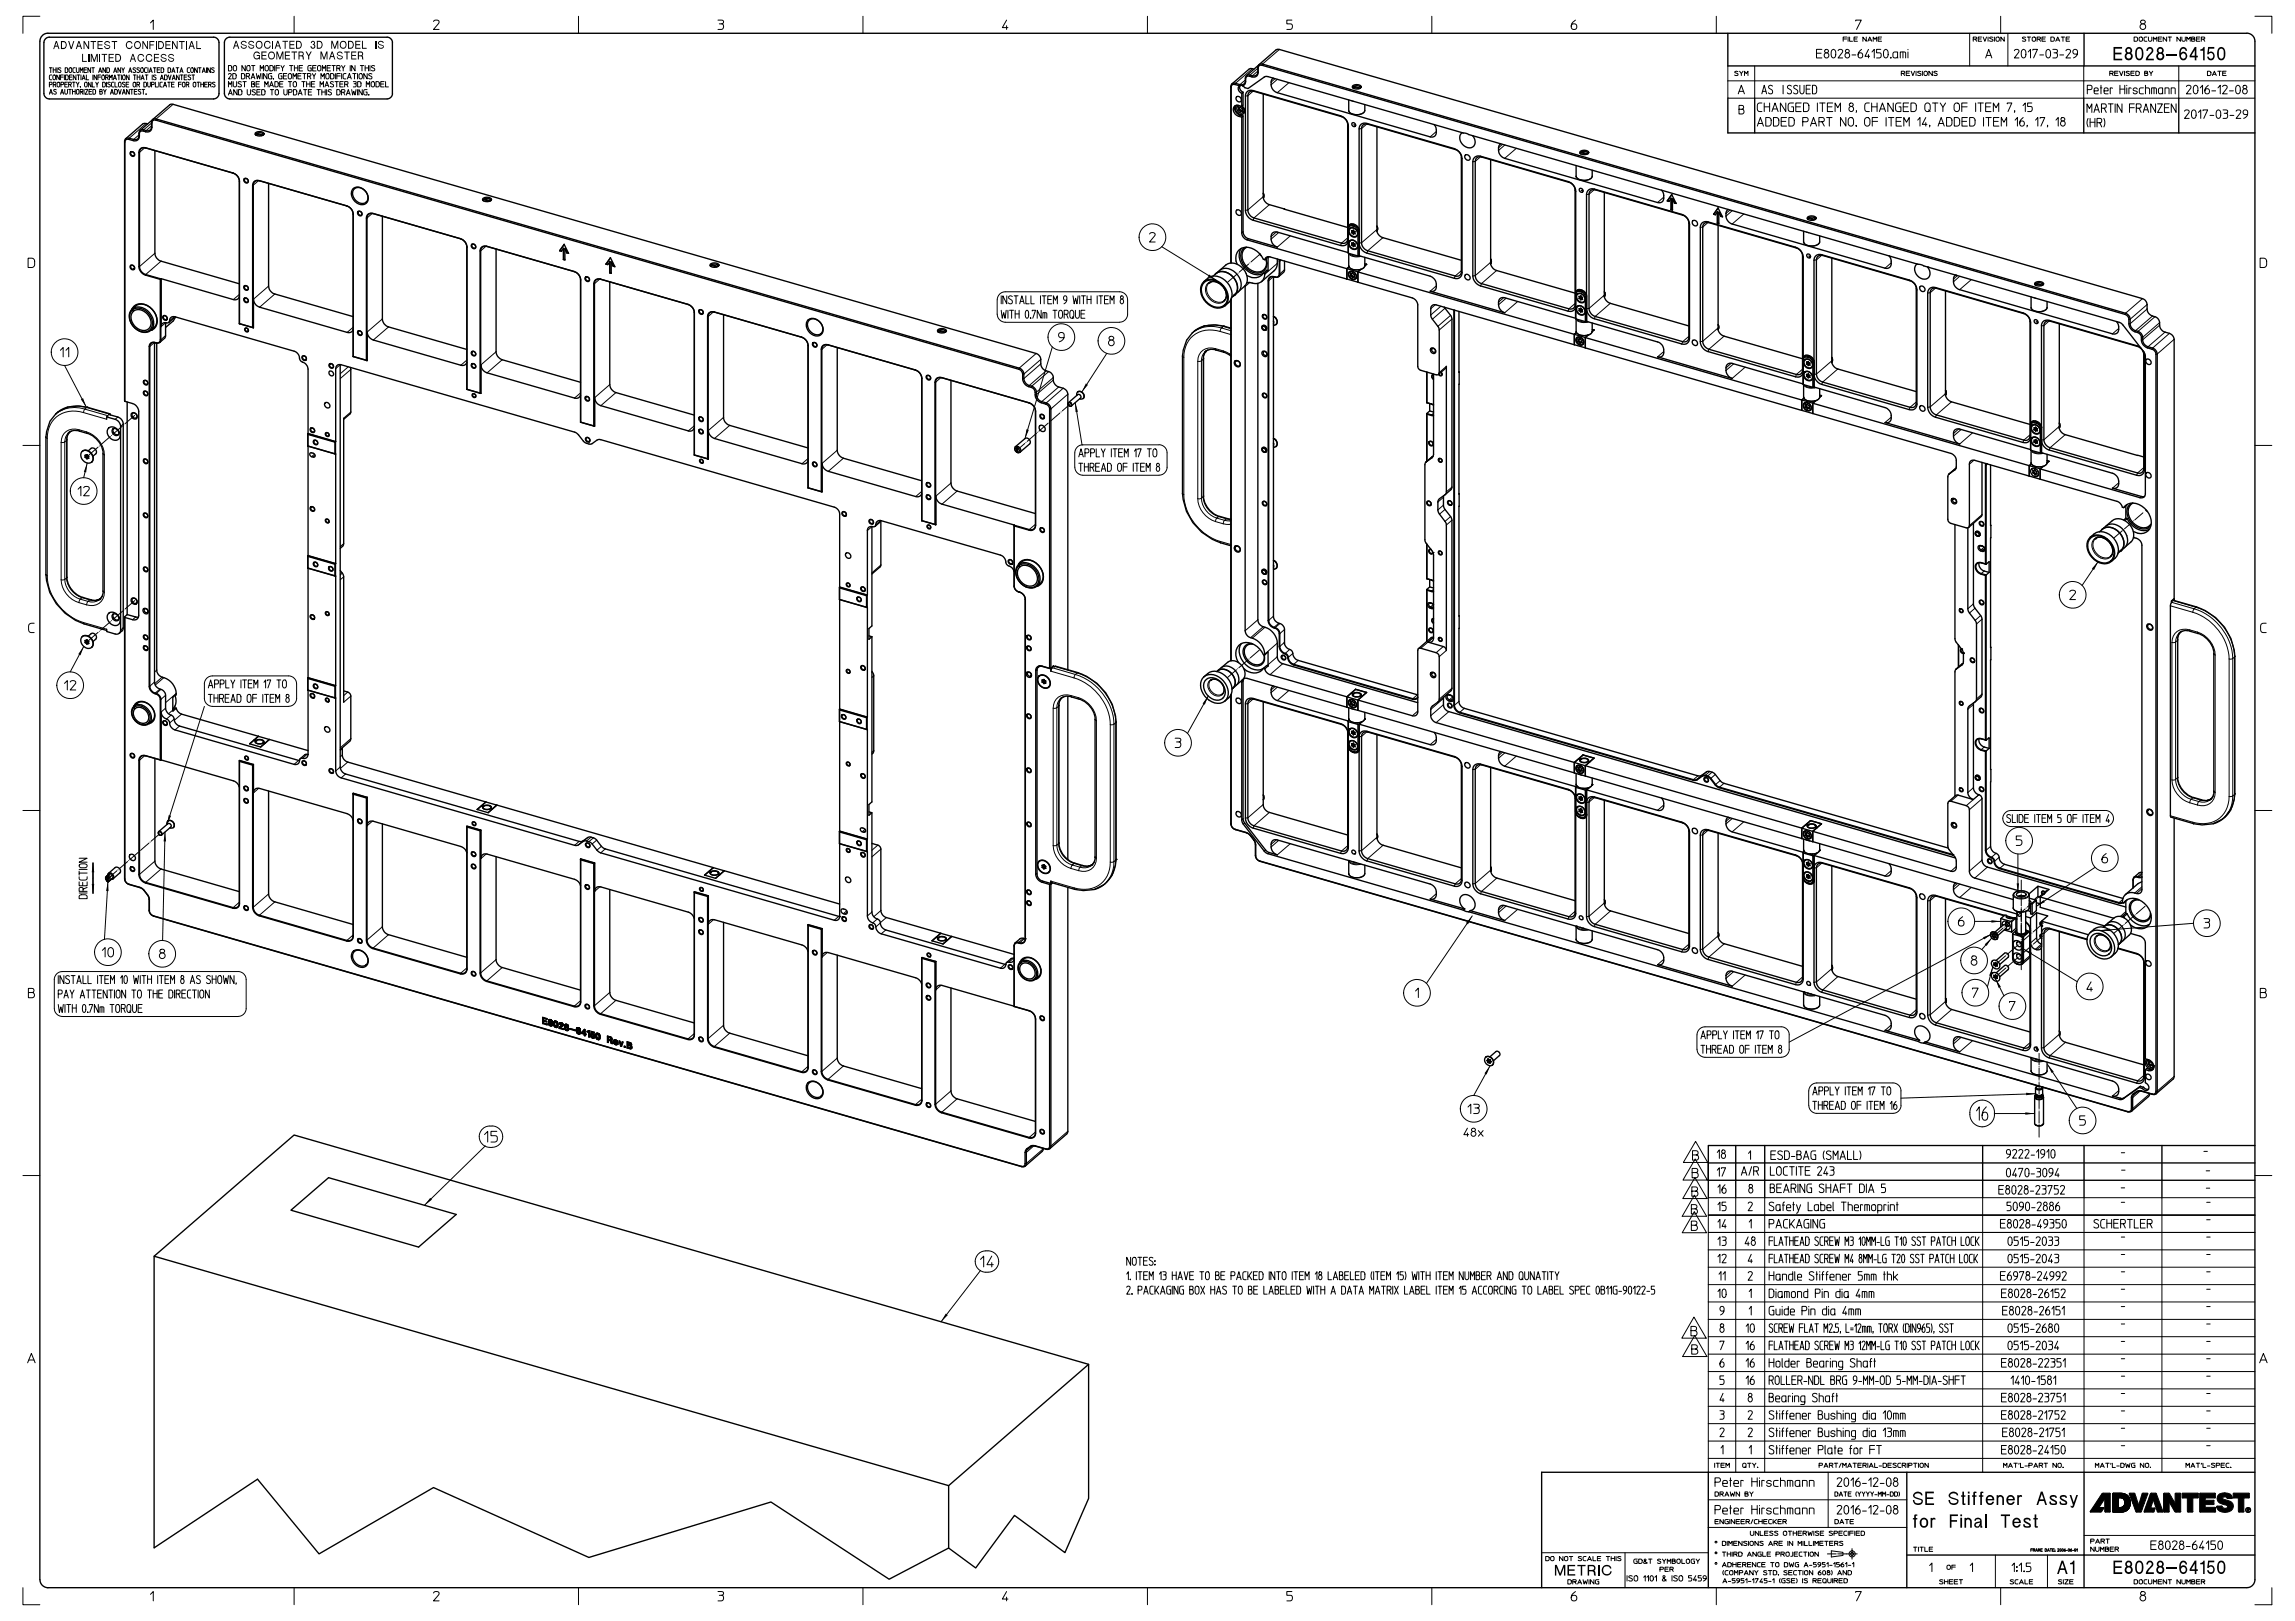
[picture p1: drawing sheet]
<svg xmlns="http://www.w3.org/2000/svg" width="841mm" height="594mm" viewBox="0 0 841 594" stroke-linecap="round" stroke-linejoin="round" font-family="sans-serif">
<g fill="#000">
<path d="M20.5 15l-1 3h.4l.2-.9h1l.3 .9h.4l-1-3zM20.6 15.6l-.4 1.1h.9z" fill-rule="evenodd"/>
<path d="M22.3 15v3h1a1.52 1.52 0 0 0 1.2-1.5 1.52 1.52 0 0 0-1.2-1.5zM22.7 15.4v2.2a1.13 1.13 0 0 0 1.3-.6 1.13 1.13 0 0 0-.2-1.4z" fill-rule="evenodd"/>
<path d="M25 15h.4l.7 2.4 .8-2.4h.3l-.9 3h-.4z" fill-rule="evenodd"/>
<path d="M28.7 15l-.9 3h.3l.3-.9h1l.3 .9h.4l-1-3zM28.9 15.6l-.4 1.1h.9z" fill-rule="evenodd"/>
<path d="M30.6 15h.4l1.3 2.3v-2.3h.4v3h-.4l-1.4-2.3v2.3h-.3z" fill-rule="evenodd"/>
<path d="M33.2 15h2v.4h-.8v2.6h-.4v-2.6h-.8z" fill-rule="evenodd"/>
<path d="M35.7 15h1.9v.4h-1.5v.9h1.4v.3h-1.4v1h1.5v.4h-1.9z" fill-rule="evenodd"/>
<path d="M38.5 15.4a1.07 1.07 0 0 1 1-.4 1.07 1.07 0 0 1 .8 .8h-.3a.73 .73 0 0 0-.8-.4 .73 .73 0 0 0-.6 .7l1.4 .5a.92 .92 0 0 1-.2 1.4 .92 .92 0 0 1-1.3-.4l-.3-.7h.3a.74 .74 0 0 0 .7 .7 .74 .74 0 0 0 .8-.7 1.52 1.52 0 0 1-1.8-1.2z" fill-rule="evenodd"/>
<path d="M40.9 15h2v.4h-.8v2.6h-.3v-2.6h-.9z" fill-rule="evenodd"/>
<path d="M42.3 19.7v3h.9a1.5 1.5 0 0 0 1.2-1.5 1.5 1.5 0 0 0-1.2-1.5zM42.6 20.1v2.2h.6a1.13 1.13 0 0 0 .8-1.1 1.13 1.13 0 0 0-.8-1.1z" fill-rule="evenodd"/>
<path d="M46.5 15.4a1.16 1.16 0 0 1 1.2-.3 1.16 1.16 0 0 1 .8 .9h-.3a.93 .93 0 0 0-1.3-.5 .93 .93 0 0 0-.4 1.4 .85 .85 0 0 0 .9 .7 .85 .85 0 0 0 .8-.8h.4a1.33 1.33 0 0 1-1.8 1.1 1.33 1.33 0 0 1-.6-2.1z" fill-rule="evenodd"/>
<path d="M48.5 19.7l-.9 3h.3l.3-.9h1l.3 .9h.3l-.9-3zM48.7 20.2l-.4 1.2h.8z" fill-rule="evenodd"/>
<path d="M49.5 15.4a1.37 1.37 0 0 0-.2 2 1.37 1.37 0 0 0 2.1 0 1.36 1.36 0 0 0 0-1.9 1.36 1.36 0 0 0-1.9-.1zM49.8 15.6a1.06 1.06 0 0 0-.2 1.5 1.06 1.06 0 0 0 1.5 .2l.2-.4a.99 .99 0 0 0-.3-1.3 .99 .99 0 0 0-1.2 0z" fill-rule="evenodd"/>
<path d="M52.2 15h.3l1.4 2.3v-2.3h.3v3h-.3l-1.4-2.3v2.3h-.3z" fill-rule="evenodd"/>
<path d="M54.8 15h1.8v.4h-1.5v.9h1.2v.3h-1.2v1.4h-.3z" fill-rule="evenodd"/>
<path d="M58 15v3h.9a1.52 1.52 0 0 0 1.2-1.5 1.52 1.52 0 0 0-1.2-1.5zM58.3 15.4v2.2h.6a1.09 1.09 0 0 0 .8-1.1 1.09 1.09 0 0 0-.8-1.1z" fill-rule="evenodd"/>
<path d="M60.6 15h1.9v.4h-1.5v.9h1.4v.3h-1.4v1h1.5v.4h-1.9z" fill-rule="evenodd"/>
<path d="M63 15h.4l1.4 2.3v-2.3h.3v3h-.4l-1.3-2.3v2.3h-.4z" fill-rule="evenodd"/>
<path d="M65.6 15h2.1v.4h-.9v2.6h-.3v-2.6h-.9z" fill-rule="evenodd"/>
<path d="M70 15l-.9 3h.3l.3-.9h1l.3 .9h.4l-1-3zM70.2 15.6l-.4 1.1h.9z" fill-rule="evenodd"/>
<path d="M71.9 15h.4v2.6h1.4v.4h-1.8z" fill-rule="evenodd"/>
<path d="M86.3 15l-.9 2.9h.3l.3-.9h1l.3 .9h.4l-1-2.9zM86.5 15.4l-.4 1.2h.9z" fill-rule="evenodd"/>
<path d="M88.5 15.3l.3-.2a1.09 1.09 0 0 1 1.5 .7h-.3a.7 .7 0 0 0-.8-.5 .7 .7 0 0 0-.5 .7l1.4 .6a.86 .86 0 0 1 0 1.2 .86 .86 0 0 1-1.3 0l-.6-.8v-.2h.3a.74 .74 0 0 0 .8 .7 .74 .74 0 0 0 .7-.6 1.67 1.67 0 0 1-1.7-1.3z" fill-rule="evenodd"/>
<path d="M91.4 15.1h.1a1.09 1.09 0 0 1 1.6 .7h-.3a.7 .7 0 0 0-.8-.5 .7 .7 0 0 0-.6 .7l1.4 .6a.86 .86 0 0 1 0 1.2 .86 .86 0 0 1-1.2 0l-.6-.8-.1-.2h.4a.74 .74 0 0 0 .7 .7 .74 .74 0 0 0 .8-.6 1.59 1.59 0 0 1-1.8-1.3z" fill-rule="evenodd"/>
<path d="M94.1 15.3a1.39 1.39 0 0 0-.2 2.1 1.39 1.39 0 0 0 2.1-.1 1.39 1.39 0 0 0 0-1.9 1.39 1.39 0 0 0-1.9-.1zM94.5 15.4a1.03 1.03 0 0 0-.4 1.6 1.03 1.03 0 0 0 1.6 0l.1-.2a.99 .99 0 0 0-.2-1.2 .99 .99 0 0 0-1.1-.2z" fill-rule="evenodd"/>
<path d="M93.5 19a1.2 1.2 0 0 1 1.7 .7h-.3a.96 .96 0 0 0-1.4-.1 .96 .96 0 0 0-.1 1.4 .96 .96 0 0 0 1.4 .1l.1-.6h-.8v-.3h1.1v1.6h-.3v-.4a1.42 1.42 0 0 1-2-.3 1.42 1.42 0 0 1 .6-2.1z" fill-rule="evenodd"/>
<path d="M97.3 15.1h.2a1.22 1.22 0 0 1 1.7 .8l-.4 .1a.96 .96 0 0 0-1.4-.5 .96 .96 0 0 0-.2 1.5 .85 .85 0 0 0 .9 .5 .85 .85 0 0 0 .7-.8h.4a1.35 1.35 0 0 1-2 1 1.35 1.35 0 0 1-.2-2.2z" fill-rule="evenodd"/>
<path d="M101.6 15l-1 2.9h.4l.3-.9h1l.3 .9h.4l-1-2.9zM101.8 15.4l-.4 1.2h.8z" fill-rule="evenodd"/>
<path d="M103.5 15h2v.3h-.8v2.6h-.4v-2.6h-.8z" fill-rule="evenodd"/>
<path d="M106 15h1.9v.3h-1.5v.9h1.4v.4h-1.4v.9h1.5v.4h-1.9z" fill-rule="evenodd"/>
<path d="M108.5 15v2.9h.9a1.5 1.5 0 0 0 1.2-1.5 1.5 1.5 0 0 0-1.2-1.4zM108.9 15.3v2.2a1.13 1.13 0 0 0 1.3-.6 1.13 1.13 0 0 0-.3-1.3z" fill-rule="evenodd"/>
<path d="M112 18.9h.4l.7 1.3 .7-1.3h.5l-1 1.7v1.2h-.4v-1.2z" fill-rule="evenodd"/>
<path d="M114.2 15.1a.78 .78 0 0 1 1 .1 .78 .78 0 0 1 0 1.1 .91 .91 0 0 1-.2 1.5 .91 .91 0 0 1-1.2-.9h.4a.52 .52 0 0 0 .4 .6 .52 .52 0 0 0 .6-.5 .52 .52 0 0 0-.6-.5v-.4a.42 .42 0 0 0 .5-.4 .42 .42 0 0 0-.5-.4 .42 .42 0 0 0-.3 .5h-.4z" fill-rule="evenodd"/>
<path d="M116.1 15v2.9h1a1.5 1.5 0 0 0 1.1-1.5 1.5 1.5 0 0 0-1.1-1.4zM116.5 15.3v2.2h.6a1.12 1.12 0 0 0 .8-1.1 1.12 1.12 0 0 0-.8-1.1z" fill-rule="evenodd"/>
<path d="M121.5 18.9l-1 2.9h.4l.3-.9h1l.3 .9h.4l-1-2.9zM121.7 19.4l-.4 1.2h.8z" fill-rule="evenodd"/>
<path d="M121.4 15h.4l.9 2.3 .8-2.3h.5v2.9h-.4v-2.3l-.8 2.3h-.3l-.8-2.3v2.3h-.3z" fill-rule="evenodd"/>
<path d="M124.9 15.3a1.39 1.39 0 0 0-.2 2.1 1.39 1.39 0 0 0 2.1-.1 1.39 1.39 0 0 0 0-1.9 1.39 1.39 0 0 0-1.9-.1zM125.1 15.7a1.05 1.05 0 0 0-.1 1.5 1.05 1.05 0 0 0 1.6-.1 1.05 1.05 0 0 0-.3-1.5l-.6-.3z" fill-rule="evenodd"/>
<path d="M127.5 15v2.9h1a1.5 1.5 0 0 0 1.2-1.5 1.5 1.5 0 0 0-1.2-1.4zM127.9 15.3v2.2a1.13 1.13 0 0 0 1.3-.6 1.13 1.13 0 0 0-.2-1.3z" fill-rule="evenodd"/>
<path d="M130.2 15h1.9v.3h-1.5v.9h1.3v.4h-1.3v.9h1.5v.4h-1.9z" fill-rule="evenodd"/>
<path d="M132.6 15h.4v2.5h1.4v.4h-1.8z" fill-rule="evenodd"/>
<path d="M138.7 15.3l.3-.2a1.13 1.13 0 0 1 1.6 .7h-.3a.7 .7 0 0 0-.8-.5 .7 .7 0 0 0-.6 .7l1.4 .6a.86 .86 0 0 1 0 1.2 .86 .86 0 0 1-1.2 0l-.5-.5-.1-.5h.3a.74 .74 0 0 0 .7 .7 .74 .74 0 0 0 .8-.6 1.67 1.67 0 0 1-1.8-1.3z" fill-rule="evenodd"/>
<path d="M779.4 18.5a.68 .68 0 0 0 1.3 0 .68 .68 0 0 0-1.3 0zM779.2 20.6a.85 .85 0 0 0 1.7 0 .85 .85 0 0 0-1.7 0zM779.3 17.5l-.5 .9 .3 .9a1.56 1.56 0 0 0 0 2.4 1.56 1.56 0 0 0 2.3-.5v-1.2l-.5-.6a1.29 1.29 0 0 0 .1-1.7 1.29 1.29 0 0 0-1.7-.2z" fill-rule="evenodd"/>
<path d="M791 18.5a.68 .68 0 0 0 1.3 0 .68 .68 0 0 0-1.3 0zM790.8 20.6a.85 .85 0 0 0 1.7 0 .85 .85 0 0 0-1.7 0zM790.9 17.5l-.5 .9 .2 .9a1.56 1.56 0 0 0 0 2.4 1.56 1.56 0 0 0 2.4-.5v-1.2l-.5-.6a1.29 1.29 0 0 0 .1-1.7 1.29 1.29 0 0 0-1.7-.2z" fill-rule="evenodd"/>
<path d="M794 19.8h3.7v.5h-3.7z" fill-rule="evenodd"/>
<path d="M804.3 17.2h.6v3.2h.5v.6h-.5v1.1h-.6v-1.1h-1.9v-.7zM804.3 18.3l-1.3 2.1h1.3z" fill-rule="evenodd"/>
<path d="M30.1 19.7h.3v2.6h1.4v.4h-1.7z" fill-rule="evenodd"/>
<path d="M33.3 19.7h.4l.8 2.4 .9-2.4h.4v3h-.3v-2.3l-.8 2.3h-.3l-.8-2.3v2.3h-.3z" fill-rule="evenodd"/>
<path d="M37.3 19.7h2v.4h-.8v2.6h-.4v-2.6h-.8z" fill-rule="evenodd"/>
<path d="M39.8 19.7h1.9v.4h-1.5v.9h1.4v.3h-1.4v1h1.5v.4h-1.9z" fill-rule="evenodd"/>
<path d="M50.8 20.1a1.21 1.21 0 0 1 2 .6l-.3 .1a.94 .94 0 0 0-1.3-.6 .94 .94 0 0 0-.4 1.4 .87 .87 0 0 0 .9 .7 .87 .87 0 0 0 .8-.8h.4a1.35 1.35 0 0 1-2 1 1.35 1.35 0 0 1-.2-2.2z" fill-rule="evenodd"/>
<path d="M54 19.9h.1a1.2 1.2 0 0 1 1.7 .8l-.3 .1a.98 .98 0 0 0-1.4-.5 .98 .98 0 0 0-.2 1.5 .87 .87 0 0 0 .9 .5 .87 .87 0 0 0 .7-.8h.4a1.33 1.33 0 0 1-1.8 1.1 1.33 1.33 0 0 1-.6-2.1z" fill-rule="evenodd"/>
<path d="M56.4 19.7h1.9v.4h-1.5v.9h1.4v.3h-1.4v1h1.5v.4h-1.9z" fill-rule="evenodd"/>
<path d="M59.3 19.9h.1a1.09 1.09 0 0 1 1.6 .7h-.3a.73 .73 0 0 0-.8-.5 .73 .73 0 0 0-.6 .7l1.4 .5a.87 .87 0 0 1 0 1.3 .87 .87 0 0 1-1.2 0l-.6-.8-.1-.2h.4a.74 .74 0 0 0 .7 .7 .74 .74 0 0 0 .8-.6 1.57 1.57 0 0 1-1.8-1.3z" fill-rule="evenodd"/>
<path d="M62.1 19.9h.1a1.11 1.11 0 0 1 1.5 .7h-.3a.72 .72 0 0 0-.8-.5 .72 .72 0 0 0-.6 .7l1.5 .5a.87 .87 0 0 1 0 1.3 .87 .87 0 0 1-1.3 0l-.6-.8v-.2h.3a.76 .76 0 0 0 .7 .7 .76 .76 0 0 0 .8-.6 1.57 1.57 0 0 1-1.7-1.3z" fill-rule="evenodd"/>
<path d="M95.8 18.9h1.9v.4h-1.5v.8h1.3v.4h-1.3v.9h1.5v.4h-1.9z" fill-rule="evenodd"/>
<path d="M98.8 19a1.43 1.43 0 0 0-.5 2.1 1.43 1.43 0 0 0 2.1 .3 1.45 1.45 0 0 0 .2-1.8 1.45 1.45 0 0 0-1.8-.6zM98.9 19.5a1.06 1.06 0 0 0-.2 1.5 1.06 1.06 0 0 0 1.5 .1l.2-.4a.99 .99 0 0 0-.3-1.2 .99 .99 0 0 0-1.2 0z" fill-rule="evenodd"/>
<path d="M101.3 18.9h.4l.9 2.3 .8-2.3h.5v2.9h-.4v-2.3l-.8 2.3h-.3l-.8-2.3v2.3h-.3z" fill-rule="evenodd"/>
<path d="M104.4 18.9h1.9v.4h-1.6v.8h1.5v.4h-1.5v.9h1.6v.4h-1.9z" fill-rule="evenodd"/>
<path d="M106.8 18.9h2.1v.4h-.9v2.5h-.3v-2.5h-.9z" fill-rule="evenodd"/>
<path d="M109.7 19.3v1h.8a.51 .51 0 0 0 .5-.5 .51 .51 0 0 0-.5-.5zM109.4 18.9h1.1a1.08 1.08 0 0 1 .6 1.7l.3 1.2h-.4l-.2-1-.4-.2h-.7v1.2h-.3z" fill-rule="evenodd"/>
<path d="M117.4 18.9h.5l.8 2.3 .9-2.3h.4v2.9h-.3v-2.3l-.8 2.3h-.3l-.8-2.3v2.3h-.4z" fill-rule="evenodd"/>
<path d="M123.9 19a1.12 1.12 0 0 1 1.7 .7h-.4a.73 .73 0 0 0-.8-.5 .73 .73 0 0 0-.6 .7l1.5 .6a.86 .86 0 0 1-.1 1.2 .86 .86 0 0 1-1.2 0l-.6-.7v-.3h.3a.76 .76 0 0 0 .7 .8 .76 .76 0 0 0 .8-.7 1.52 1.52 0 0 1-1.7-1.3z" fill-rule="evenodd"/>
<path d="M126.2 18.9h2v.4h-.8v2.5h-.4v-2.5h-.8z" fill-rule="evenodd"/>
<path d="M128.7 18.9h1.9v.4h-1.6v.8h1.5v.4h-1.5v.9h1.6v.4h-1.9z" fill-rule="evenodd"/>
<path d="M131.5 19.3v1h.7a.51 .51 0 0 0 .5-.5 .51 .51 0 0 0-.5-.5zM131.1 18.9h1.2a.87 .87 0 0 1 .8 .6 .87 .87 0 0 1-.4 1l.3 .3 .2 1h-.4l-.2-1-.4-.2h-.7v1.2h-.4z" fill-rule="evenodd"/>
<path d="M774.5 17.2h3.1v.6h-2.5v1.5h2.3v.6h-2.3v1.6h2.6v.6h-3.2z" fill-rule="evenodd"/>
<path d="M783.3 18.1a3.1 3.1 0 0 0 .4 3.4h.4a2.58 2.58 0 0 0 0-3.7zM783.1 17.5a3 3 0 0 0 .6 4.6 1.77 1.77 0 0 0 1.8-2.2 2.05 2.05 0 0 0-1.8-2.7z" fill-rule="evenodd"/>
<path d="M787 17.5a1.36 1.36 0 0 1 2 .5 1.36 1.36 0 0 1-.7 1.9l-1.2 1.6h2.2v.6h-3a7.8 7.8 0 0 1 2.2-3.5 .68 .68 0 0 0-.7-.8 .68 .68 0 0 0-.6 .8h-.6z" fill-rule="evenodd"/>
<path d="M799.2 20.5a.92 .92 0 0 0 1.8 0 .92 .92 0 0 0-1.8 0zM799.2 17.5a1.37 1.37 0 0 1 1.5-.1 1.37 1.37 0 0 1 .7 1.2h-.5a.83 .83 0 0 0-.9-.8 .83 .83 0 0 0-.8 .8l-.1 .9a1.5 1.5 0 0 1 2.3 .2 1.5 1.5 0 0 1-.6 2.2 1.61 1.61 0 0 1-1.8-.2 1.61 1.61 0 0 1-.4-1.8l.1-1.4z" fill-rule="evenodd"/>
<path d="M806.3 18.1l.7-.3 .4-.6h.5v4.9h-.6v-3.5h-1z" fill-rule="evenodd"/>
<path d="M809.2 17.2h2.2v.6h-1.8l-.2 1.4a1.55 1.55 0 0 1 2.1 .6 1.55 1.55 0 0 1-.5 2 1.39 1.39 0 0 1-1.4 .2 1.39 1.39 0 0 1-.8-1.2l.5-.1a.99 .99 0 0 0 1.2 .6 .99 .99 0 0 0 .7-1.1 .99 .99 0 0 0-1.2-.8l-.6 .5h-.6z" fill-rule="evenodd"/>
<path d="M813.3 18.1a3.5 3.5 0 0 0 .3 3.3h.8a2.79 2.79 0 0 0-.2-3.6zM813.1 17.5a3.3 3.3 0 0 0 .5 4.6 1.9 1.9 0 0 0 1.9-2.7 1.6 1.6 0 0 0-.5-1.8 1.6 1.6 0 0 0-1.9-.1z" fill-rule="evenodd"/>
<path d="M443.1 100.6l2.7 2.2-3.2-1.5z" fill-rule="evenodd"/>
<path d="M29.6 146.3l.8-.4 1.2 3.2z" fill-rule="evenodd"/>
<path d="M394 147.6l1 3.3-.9 .1z" fill-rule="evenodd"/>
<path d="M397.9 140.5l.8 .5-2.3 2.7z" fill-rule="evenodd"/>
<path d="M32 169.7l-.4 3.4-.9-.2z" fill-rule="evenodd"/>
<path d="M376.1 157.3l.9 .2-1.4 3.2z" fill-rule="evenodd"/>
<path d="M768.9 205.8l-1.5 3.1-.8-.6z" fill-rule="evenodd"/>
<path d="M30.7 236.9l-1.2 3.2-.8-.4z" fill-rule="evenodd"/>
<path d="M442.8 255l-1.3 3.2-.8-.4z" fill-rule="evenodd"/>
<path d="M34.1 316.2l.4 3.4h-.9z" fill-rule="evenodd"/>
<path d="M60.5 304.9l.4 3.5-1-.1z" fill-rule="evenodd"/>
<path d="M61.8 298.7l.9 .3-1.5 3.1z" fill-rule="evenodd"/>
<path d="M33.6 323.9h.9l-.4 3.4z" fill-rule="evenodd"/>
<path d="M39.5 323.1l.3 3.5-.9-.1z" fill-rule="evenodd"/>
<path d="M539.5 335.6l-1.5 3.1-.8-.5z" fill-rule="evenodd"/>
<path d="M729.8 337.2l3.4 .4-3.4 .5z" fill-rule="evenodd"/>
<path d="M739 323.7h.9l-.4 3.5z" fill-rule="evenodd"/>
<path d="M746.2 332.1l2.6-2.3 .5 .8z" fill-rule="evenodd"/>
<path d="M727.3 346l2.6-2.3-1.9 2.9z" fill-rule="evenodd"/>
<path d="M726.7 343.5l3.2-1.3-2.8 2z" fill-rule="evenodd"/>
<path d="M730.2 354.3l-.4 3.4-.9-.2z" fill-rule="evenodd"/>
<path d="M731.3 358.7l1.9 2.9-.8 .4z" fill-rule="evenodd"/>
<path d="M741.5 347.8l3.1 1.3-.4 .8z" fill-rule="evenodd"/>
<path d="M769.9 341l3.4-.7v.9z" fill-rule="evenodd"/>
<path d="M546 390.6l-1.2 3.2-.8-.5z" fill-rule="evenodd"/>
<path d="M750.3 390.1l2.3 2.6-.8 .5z" fill-rule="evenodd"/>
<path d="M742.2 407.6l3.4 .5-3.4 .4z" fill-rule="evenodd"/>
<path d="M742.5 400.4l3.4 .4-3.4 .5z" fill-rule="evenodd"/>
<path d="M157.7 439l.6 .6-2.8 2.1z" fill-rule="evenodd"/>
<path d="M346.6 481.4l.7 .5-2.5 2.5z" fill-rule="evenodd"/>
<path d="M701.4 547.2a1.81 1.81 0 0 1 1.8-.6 1.81 1.81 0 0 1 1.3 1.4h-.5a1.31 1.31 0 0 0-1.3-.8 1.31 1.31 0 0 0-1.1 .9 3.1 3.1 0 0 0 2.4 1.2 1.28 1.28 0 0 1 .4 1.7 1.28 1.28 0 0 1-1.7 .5l-1.2-.5-.5-1.3h.5a1.33 1.33 0 0 0 1.2 1.2 1.33 1.33 0 0 0 1.4-1l-1.8-.7a1.15 1.15 0 0 1-1.2-.7 1.15 1.15 0 0 1 .3-1.3z" fill-rule="evenodd"/>
<path d="M701.7 555h.9v.5l-.5 .1v.7h.5v.5h-.5v3h-.6v-3h-.5v-.5h.5z" fill-rule="evenodd"/>
<path d="M704.4 557l-.3 1.4a.89 .89 0 0 0 .9 .8 .89 .89 0 0 0 .9-.8l-.2-1.4-.5-.2zM704 556.5a1.75 1.75 0 0 0-.3 2.6 1.75 1.75 0 0 0 2.6 .1 1.75 1.75 0 0 0 0-2.3 1.75 1.75 0 0 0-2.3-.4z" fill-rule="evenodd"/>
<path d="M705.5 546.6h3.2v.6h-2.6v1.5h2.3v.6h-2.3v1.6h2.6v.6h-3.2z" fill-rule="evenodd"/>
<path d="M707.5 556.2h.6v.3l.5-.4 .6 .3v.6l-.8-.2-.3 .5v2.5h-.6z" fill-rule="evenodd"/>
<path d="M714.4 547.2a1.81 1.81 0 0 1 1.8-.6 1.81 1.81 0 0 1 1.4 1.4h-.5a1.2 1.2 0 0 0-1.4-.8 1.2 1.2 0 0 0-1 1.2l2.4 .9a1.28 1.28 0 0 1 .3 1.7 1.28 1.28 0 0 1-1.6 .5l-1-.3-.6-.7-.2-.8h.6a1.31 1.31 0 0 0 1.2 1.2 1.31 1.31 0 0 0 1.4-1l-1.9-.7a1.16 1.16 0 0 1-1.1-1.7z" fill-rule="evenodd"/>
<path d="M714.5 554.9h3v.6h-2.4v1.5h2.1v.6h-2.1v2.2h-.6z" fill-rule="evenodd"/>
<path d="M718.4 554.9h.6v.7h-.6zM718.4 556.1h.6v3.7h-.6z" fill-rule="evenodd"/>
<path d="M719.1 546.6h.6v1.4h.5v.5h-.5v2.3l.5 .1v.6l-1.1-.3v-2.7h-.5v-.5h.5z" fill-rule="evenodd"/>
<path d="M719.9 556.2h.6v.3a1.25 1.25 0 0 1 1.4-.2 1.25 1.25 0 0 1 .7 1.3v2.2h-.6v-2.2a.76 .76 0 0 0-.7-.8 .76 .76 0 0 0-.8 .5v2.5h-.6z" fill-rule="evenodd"/>
<path d="M721.1 546.6h.6v.7h-.6zM721.1 547.8h.6v3.7h-.6z" fill-rule="evenodd"/>
<path d="M723.3 546.7h1v.5l-.6 .1v.7h.6v.5h-.6v3h-.6v-3h-.5v-.5h.5z" fill-rule="evenodd"/>
<path d="M725.7 546.8l1.1-.1v.5l-.5 .1v.7h.5v.5h-.5v3h-.6v-3h-.5v-.5h.5z" fill-rule="evenodd"/>
<path d="M723.8 556.5l-.3 .8h.5a.75 .75 0 0 1 .9-.6 .75 .75 0 0 1 .6 .8 1.72 1.72 0 0 0-2.1 1.5 1.15 1.15 0 0 0 1.2 .8 1.15 1.15 0 0 0 1.1-.9l.1 .9h.6l-.2-.7a3.2 3.2 0 0 0-.3-2.6l-.9-.4zM724.2 558.4a.63 .63 0 0 0 .3 1 .63 .63 0 0 0 .8-.7l.4-.8z" fill-rule="evenodd"/>
<path d="M727.3 554.9h.6v4.9h-.6z" fill-rule="evenodd"/>
<path d="M728.6 548.7l1-.2 .5 .8h-1.8zM728.2 548.2a1.75 1.75 0 0 0-.3 2.6 1.75 1.75 0 0 0 2.6 .1l.2-.6h-.6a.92 .92 0 0 1-1.1 .6 .92 .92 0 0 1-.7-1.1h2.5a1.59 1.59 0 0 0-.7-1.7 1.59 1.59 0 0 0-1.9 .1z" fill-rule="evenodd"/>
<path d="M731.7 547.9h.6v.3a1.24 1.24 0 0 1 1.4-.2 1.24 1.24 0 0 1 .6 1.3v2.2h-.6v-2.3a.76 .76 0 0 0-.6-.7 .76 .76 0 0 0-.8 .5v2.5h-.6z" fill-rule="evenodd"/>
<path d="M733.2 554.9h3.4v.6h-1.4v4.3h-.6v-4.3h-1.4z" fill-rule="evenodd"/>
<path d="M736.1 548.7l1.1-.2 .5 .8h-1.8zM735.8 548.2a1.75 1.75 0 0 0-.4 2.6 1.75 1.75 0 0 0 2.6 .1l.3-.6h-.6a.92 .92 0 0 1-1.2 .6 .92 .92 0 0 1-.6-1.1h2.4a1.59 1.59 0 0 0-.7-1.7 1.59 1.59 0 0 0-1.8 .1z" fill-rule="evenodd"/>
<path d="M738.3 557l1.1-.2 .5 .8h-1.8zM738 556.5a1.74 1.74 0 0 0-.4 2.6 1.74 1.74 0 0 0 2.6 .1l.3-.6h-.6a.92 .92 0 0 1-1.1 .6 .92 .92 0 0 1-.7-1.1h2.4a1.56 1.56 0 0 0-.7-1.7 1.56 1.56 0 0 0-1.8 .1z" fill-rule="evenodd"/>
<path d="M739.2 547.9h.6v.3l.5-.4 .7 .2v.6l-.8-.1-.4 .5v2.5h-.6z" fill-rule="evenodd"/>
<path d="M741.8 556.5a1.42 1.42 0 0 1 2.3 .7h-.6a.78 .78 0 0 0-.7-.4 .78 .78 0 0 0-.7 .4l1.8 1.1 .3 .9a1.73 1.73 0 0 1-2.8-.2v-.5h.6a.91 .91 0 0 0 .7 .8 .91 .91 0 0 0 .9-.4l-2-1.3z" fill-rule="evenodd"/>
<path d="M745.6 554.9h.6v1.4h.6v.5h-.6v2.3l.6 .1v.6h-1l-.2-.4v-2.6h-.5v-.5h.5z" fill-rule="evenodd"/>
<path d="M747.9 546.6l-1.6 4.9h.6l.5-1.5h1.6l.5 1.5h.6l-1.6-4.9zM748.2 547.5l-.7 1.9h1.4z" fill-rule="evenodd"/>
<path d="M751.3 548.1a1.42 1.42 0 0 1 2.4 .8h-.6a.78 .78 0 0 0-.7-.5 .78 .78 0 0 0-.7 .5l1.8 1.1 .3 .9a1.73 1.73 0 0 1-2.8-.3v-.4h.6a.91 .91 0 0 0 .7 .8 .91 .91 0 0 0 .9-.4l-2-1.4-.1-.6z" fill-rule="evenodd"/>
<path d="M755 548.1a1.44 1.44 0 0 1 2.4 .8h-.6a.82 .82 0 0 0-1.4 0l1.8 1.1 .3 .9a1.89 1.89 0 0 1-2.7 .1l-.1-.8h.6a.9 .9 0 0 0 .7 .8 .9 .9 0 0 0 .9-.4l-2-1.4z" fill-rule="evenodd"/>
<path d="M758.4 547.8h.6l.9 2.7 1-2.7h.6l-1.4 4.2-.6 .5-.7-.3v-.6l.5 .3 .3-.5z" fill-rule="evenodd"/>
<path d="M770.3 547.3l2.7-.1 .3 .2v6.5l-.3 .2-1.7-.1v-4.8l-2.1 3.2h1.6a1.67 1.67 0 0 1-1.1 1.7l-3.8-.1z" fill-rule="evenodd"/>
<path d="M780.3 547.2h1.9l1.5 4.3 1.3-4.2h2l-1.9 5.5a1.11 1.11 0 0 1-.8 1.3l-1.6-.2z" fill-rule="evenodd"/>
<path d="M788.1 547.2l2.1 .1 2.4 6.7h-2l-1.5-4.3-1 2.9h1.3a1.06 1.06 0 0 1-.5 1.5l-3.2-.1z" fill-rule="evenodd"/>
<path d="M792.9 547.3h2l2.2 3.6v-3.6h1.9l.1 6.5-.3 .3h-1.5a2.05 2.05 0 0 1-1.3-1.7l-1.1-1.9-.1 3.5h-1.9z" fill-rule="evenodd"/>
<path d="M799.7 547.2h5.8v1.7h-1.9l-.1 5.1h-1.9l-.1-5.1h-1.8z" fill-rule="evenodd"/>
<path d="M806.1 547.3h5.7l-.1 1.6h-3.6v.9l3.2 .1-.1 1.4h-3.1v1l3.7 .1v1.6h-5.7z" fill-rule="evenodd"/>
<path d="M812.9 547.8a3.8 3.8 0 0 1 4.9 .4v.9h-1.4a1.18 1.18 0 0 0-2-.1l.9 .6a2.7 2.7 0 0 1 3.1 2.2 3.2 3.2 0 0 1-5 1.9l-.8-.6-.3-1.1 1.7-.1a1.68 1.68 0 0 0 1.9 .7 .66 .66 0 0 0 .3-.8 .66 .66 0 0 0-.9-.3 2.72 2.72 0 0 1-2.9-2.3z" fill-rule="evenodd"/>
<path d="M818.4 547.2h5.8v1.7h-1.9l-.1 5.1h-1.9l-.1-5.1h-1.8z" fill-rule="evenodd"/>
<path d="M569.8 573.4h.7l1.2 3.2 1.2-3.2h.7v3.9h-.5v-3l-1.1 3h-.5l-1.2-3v3h-.5z" fill-rule="evenodd"/>
<path d="M574.4 573.4h2.8v.5h-2.2v1.2h2v.5h-2v1.3h2.3v.4h-2.9z" fill-rule="evenodd"/>
<path d="M578 573.4h3v.5h-1.2v3.4h-.5v-3.4h-1.3z" fill-rule="evenodd"/>
<path d="M582.3 573.9v1.4h1.1a.69 .69 0 0 0 .8-.7 .69 .69 0 0 0-.8-.7zM581.8 573.4h1.7a1.15 1.15 0 0 1 1.1 .9 1.15 1.15 0 0 1-.4 1.2l.4 .5 .2 1.3h-.6l-.2-1.2-.7-.3h-1v1.5h-.5z" fill-rule="evenodd"/>
<path d="M585.6 573.4h.6v3.9h-.6z" fill-rule="evenodd"/>
<path d="M587.6 573.9a1.79 1.79 0 0 1 2.9 .8l-.5 .1a1.41 1.41 0 0 0-1.8-.7 1.41 1.41 0 0 0-.7 1.9 1.41 1.41 0 0 0 1.7 .7l.6-.3 .3-.6h.5a1.91 1.91 0 0 1-2.9 1.3 1.91 1.91 0 0 1-.1-3.2z" fill-rule="evenodd"/>
<path d="M755.4 571.9l-1.6 4.9h.6l.5-1.5h1.7l.5 1.5h.6l-1.6-4.9zM755.8 572.7l-.7 2h1.4z" fill-rule="evenodd"/>
<path d="M758.6 572.7l.7-.2 .4-.6h.5v4.9h-.6v-3.6h-1z" fill-rule="evenodd"/>
<path d="M774.5 571.9h3.1v.6h-2.5v1.5h2.3v.6h-2.3v1.5h2.6v.7h-3.2z" fill-rule="evenodd"/>
<path d="M779.4 573.2a.68 .68 0 0 0 1.3 0 .68 .68 0 0 0-1.3 0zM779.2 575.2a.85 .85 0 0 0 1.7 0 .85 .85 0 0 0-1.7 0zM779.3 572.1l-.5 .6 .3 1.3a1.69 1.69 0 0 0 .4 2.6 1.5 1.5 0 0 0 1.8-.6 1.5 1.5 0 0 0-.4-1.9 1.28 1.28 0 0 0 .1-1.8 1.28 1.28 0 0 0-1.7-.2z" fill-rule="evenodd"/>
<path d="M783.3 572.8a2.99 2.99 0 0 0 .4 3.3l.7-.1a2.78 2.78 0 0 0-.3-3.5zM783.1 572.2a3.1 3.1 0 0 0 .6 4.6 1.78 1.78 0 0 0 1.8-2.2 2.04 2.04 0 0 0-1.8-2.7z" fill-rule="evenodd"/>
<path d="M787 572.1a1.34 1.34 0 0 1 2 .5 1.34 1.34 0 0 1-.7 1.9l-1.2 1.6h2.2v.7h-3a7.3 7.3 0 0 1 2.2-3.5 .68 .68 0 0 0-.7-.8 .68 .68 0 0 0-.6 .8h-.6z" fill-rule="evenodd"/>
<path d="M791 573.2a.68 .68 0 0 0 1.3 0 .68 .68 0 0 0-1.3 0zM790.8 575.2a.85 .85 0 0 0 1.7 0 .85 .85 0 0 0-1.7 0zM790.9 572.1l-.5 .6 .2 1.3a1.69 1.69 0 0 0 .4 2.6 1.5 1.5 0 0 0 1.9-.6 1.5 1.5 0 0 0-.4-1.9 1.28 1.28 0 0 0 .1-1.8 1.28 1.28 0 0 0-1.7-.2z" fill-rule="evenodd"/>
<path d="M794 574.5h3.7v.5h-3.7z" fill-rule="evenodd"/>
<path d="M799.2 575.2a.95 .95 0 0 0 1.9 0 .95 .95 0 0 0-1.9 0zM799.2 572.2a1.37 1.37 0 0 1 1.5-.2 1.37 1.37 0 0 1 .7 1.3h-.5a.83 .83 0 0 0-.9-.9 .83 .83 0 0 0-.8 .9l-.1 .8a1.5 1.5 0 0 1 2.3 .3 1.5 1.5 0 0 1-.6 2.2 1.61 1.61 0 0 1-1.8-.3 1.61 1.61 0 0 1-.4-1.7l.1-1.4z" fill-rule="evenodd"/>
<path d="M804.3 571.9h.6v3.2h.5v.6h-.5v1.1h-.6v-1.1h-1.9v-.7zM804.3 573l-1.3 2.1h1.3z" fill-rule="evenodd"/>
<path d="M806.3 572.7l.7-.2 .4-.6h.5v4.9h-.6v-3.6h-1z" fill-rule="evenodd"/>
<path d="M809.2 571.9h2.2v.6h-1.8l-.2 1.3a1.56 1.56 0 0 1 2.1 .9 1.56 1.56 0 0 1-.9 2 1.42 1.42 0 0 1-1.8-1.3h.5a.95 .95 0 0 0 1.4 .7 .95 .95 0 0 0 .2-1.5l-.6-.5-1.5 .5z" fill-rule="evenodd"/>
<path d="M813.3 572.8a3.5 3.5 0 0 0 .3 3.2h.8a2.85 2.85 0 0 0-.2-3.5zM813.1 572.2a3.1 3.1 0 0 0 .7 4.6 1.95 1.95 0 0 0 1.7-2.7 1.6 1.6 0 0 0-.5-1.8 1.6 1.6 0 0 0-1.9-.1z" fill-rule="evenodd"/>
</g>
<g fill="none" stroke="#000" stroke-width=".37">
<path d="M14.6 6h-6.2v6.2M36.5 19.7v3M55.1 8.4l1.1-1v3.4M57.3 15v3M68.4 15v3M99.9 15v2.9M107.8 6v6.2M158.9 7.9a1.11 1.11 0 0 1 1.1-.6 1.11 1.11 0 0 1 .9 .9l-2 2.6h2M212 6v6.2M263.1 7.4l1.9 .2v.8l-.6 .3a1.07 1.07 0 0 1 .8 1.1 1.07 1.07 0 0 1-.8 1h-1.3M263.6 8.7h.8M316.2 6v6.2"/>
<path d="M368.9 7.4l-1.6 2.7h2.1M368.9 9.4v1.4M420.5 6v6.2M468.8 18.1l-6.2 5.4-.1 .4M473.4 7.4h-1.8v1.3h1.2a1.06 1.06 0 0 1 .8 1.1 1.06 1.06 0 0 1-.8 1h-1.2M524.7 6v6.2M577.3 7.4a2.31 2.31 0 0 0-1.3 3.1 1.05 1.05 0 0 0 1.6 0 1.05 1.05 0 0 0-.4-1.6 1.05 1.05 0 0 0-1.4 .7M628.9 6v6.2M665.7 19.5h1.6M667.6 18.1h-1.9v3.1h1.9M669.2 19.4a.95 .95 0 0 0-.7 1.4 .95 .95 0 0 0 1.6 0 .95 .95 0 0 0-.6-1.4M671.4 18.3l.5-.2a1.82 1.82 0 0 1-.1 3.1 1.85 1.85 0 0 1-.4-2.9z"/>
<path d="M673.6 18.6a.84 .84 0 0 1 1.1-.5 .84 .84 0 0 1 .4 1.1l-1.5 2h1.7M675.4 14.3h1.3M676.7 13.6h-1.3v1.5M676.8 19.4a.95 .95 0 0 0-.7 1.4 .95 .95 0 0 0 1.6 0 .95 .95 0 0 0-.6-1.4M677.2 13.6v1.5M677.8 13.6v1.5h1.1M679.4 14.3h1.1M680 7.7v-.3h2.1l-1.8 3.4M680.6 13.6h-1.2v1.5h1.2M682.2 18.1a1.96 1.96 0 0 0-.9 3.1 .92 .92 0 0 0 1.3-.4 .92 .92 0 0 0-.5-1.3 .92 .92 0 0 0-1.2 .6M683.9 13.6v1.5l-1.2-1.5v1.5M684.5 15.1l.7-1.5 .7 1.5"/>
<path d="M684.7 14.7h1M684.7 18.1l-1.3 2.5h1.7M684.7 20v1.2M686 19l.8-.9v3.1M686.4 15.1v-1.5l.7 .8 .6-.8v1.5M688.2 14.3h1.1M689.2 18.1h-1.5v1.3h1a1 1 0 0 1 .7 .9 1 1 0 0 1-.7 .9h-1M689.5 13.6h-1.3v1.5h1.3M690.6 18.3l.5-.2a1.82 1.82 0 0 1-.1 3.1 1.85 1.85 0 0 1-.4-2.9zM697.3 19v2.2M699.2 18.1v.2M699.2 19v2.2"/>
<path d="M721.8 12.2v12M723.1 14.4v.7M723.8 14.4h-.7v-.8h.9a.4 .4 0 0 1 .4 .4 .4 .4 0 0 1-.6 .4l.6 .7M724.9 14.3h1.1M726.2 13.6h-1.3v1.5h1.3M726.7 13.6l.7 1.5 .6-1.5M728.5 13.6v1.5M730.3 13.7l-.3-.1a.51 .51 0 0 0-.6-.1 .51 .51 0 0 0-.2 .5l.8 .4a.39 .39 0 0 1 .3 .5 .39 .39 0 0 1-.5 .2l-.7-.1M730.8 13.6v1.5M731.5 13.8l.1-.1a.65 .65 0 0 1 1 .3v.7a.64 .64 0 0 1-.6 .4 .64 .64 0 0 1-.6-.4zM733.1 6v6.2M734.4 13.6v1.5l-1.2-1.5v1.5"/>
<path d="M735.8 12.2v12M738.2 18.6a.84 .84 0 0 1 1.1-.5 .84 .84 0 0 1 .4 1.1l-1.5 2h1.6M741 18.3l.6-.2a1.82 1.82 0 0 1-.1 3.1 1.85 1.85 0 0 1-.5-2.9zM742.3 13.7l-.3-.1a.45 .45 0 0 0-.6-.1 .45 .45 0 0 0-.1 .6l.8 .3a.39 .39 0 0 1 .2 .5 .39 .39 0 0 1-.4 .2l-.8-.1M742.9 13.6h.6v1.5M743.2 19l.9-.9v3.1M743.5 13.6h.6M744.8 13.8l.1-.1a.65 .65 0 0 1 1 .3v.7a.66 .66 0 0 1-.6 .4 .66 .66 0 0 1-.6-.4zM744.9 18.4v-.3h1.7l-1.4 3.1M746.5 14.4v.7M747.2 14.4h-.7v-.8h.9a.4 .4 0 0 1 .3 .4 .4 .4 0 0 1-.5 .4l.5 .7M748.3 14.3h1.1"/>
<path d="M749.5 13.6h-1.2v1.5h1.2M750.1 18.3l.5-.2a1.82 1.82 0 0 1-.1 3.1 1.85 1.85 0 0 1-.4-2.9zM751.5 13.6h.9l.4 .3-.2 1.1-1.1 .1zM752.3 18.1h1a.64 .64 0 0 1 .7 .6 .64 .64 0 0 1-.6 .7 1.01 1.01 0 0 1 .6 .9 1.01 1.01 0 0 1-.7 .9h-1M752.7 19.4h.7M753.3 15.1l.8-1.5 .7 1.5M753.6 14.7h1M755.3 13.6h.7v1.5M756 13.6h.6M757.1 18.6a.84 .84 0 0 1 1.1-.5 .84 .84 0 0 1 .4 1.1l-1.5 2h1.7M757.1 14.3h1.1M758.4 13.6h-1.3v1.5h1.3"/>
<path d="M761.2 19.8h-1a.87 .87 0 0 1-.6-.9 .87 .87 0 0 1 .8-.8 .87 .87 0 0 1 .9 .8l-.1 .9a1.91 1.91 0 0 1-1.4 1.4M782 13.6h1l.3 .3-.2 1.1-1.1 .1zM784 13.8l.1-.1a.65 .65 0 0 1 1 .3v.7a.64 .64 0 0 1-.6 .4 .64 .64 0 0 1-.6-.4zM784.6 7.6a.84 .84 0 0 1 1.2-.2 .84 .84 0 0 1 0 1.3 .84 .84 0 0 1-1.2-.2zM785.1 8.7a1.05 1.05 0 0 0-.7 1.6 1.05 1.05 0 0 0 1.7 0 1.05 1.05 0 0 0-.7-1.6M786.7 13.6h-.7l-.3 .4v1l1 .1M787.3 13.6v1.1a.64 .64 0 0 0 .6 .4 .64 .64 0 0 0 .6-.4v-1.1M789.1 15.1v-1.5l.6 .8 .7-.8v1.5M790.9 14.3h1.1M792.2 13.6h-1.3v1.5h1.3M794 13.6v1.5l-1.3-1.5v1.5M794.5 13.6h.6v1.5"/>
<path d="M795.1 13.6h.7M799 13.6v1.5l-1.3-1.5v1.5M799.5 13.6v1.1a.66 .66 0 0 0 .7 .4 .66 .66 0 0 0 .6-.4v-1.1M801.3 15.1v-1.5l.7 .8 .6-.8v1.5M803.1 14.3h.8a.42 .42 0 0 1 .4 .4 .42 .42 0 0 1-.4 .4h-.8v-1.5l1.1 .1-.3 .6M804.9 14.3h1.1M806.1 13.6h-1.2v1.5h1.2M806.7 14.4v.7M807.4 14.4h-.7v-.8h.8a.4 .4 0 0 1 .4 .4 .4 .4 0 0 1-.5 .4l.5 .7M826.3 6h6.2v6.2M18.1 24.8h.5v1.8M18.1 31l.9-.1v-.7l-.9-.1v1.8"/>
<path d="M18.1 34.5l.6-1.7 .5 1.7M18.3 34h.7M18.6 24.8h.5M18.9 27.5h-.6l-.2 .5 .1 1.1 .7 .1M19.5 24.8v1.8M19.5 25.6h1M19.5 31v.9M19.5 27.6a.49 .49 0 0 1 .6-.1 .49 .49 0 0 1 .3 .5v.7a.5 .5 0 0 1-.5 .5 .5 .5 0 0 1-.5-.5zM20.1 31h-.6v-.9l.9 .1v.7l-.3 .1 .4 .9M20.5 24.8v1.8M20.6 32.9l-.2-.1a.4 .4 0 0 0-.6 0 .4 .4 0 0 0 0 .6l.6 .3a.51 .51 0 0 1 0 .8 .51 .51 0 0 1-.8-.2M20.9 24.8v1.8"/>
<path d="M21.1 30.2a.49 .49 0 0 1 .5 0 .49 .49 0 0 1 .3 .4v.8a.5 .5 0 0 1-.5 .5 .5 .5 0 0 1-.5-.5zM21.8 27.5v1.7l-1-1.7v1.7M22.2 34.5l.6-1.7 .5 1.7M22.2 28.3h1M22.3 25l-.2-.1a.4 .4 0 0 0-.6 0 .4 .4 0 0 0 0 .5l.6 .3a.51 .51 0 0 1 0 .9 .51 .51 0 0 1-.8-.3M22.3 31l.9-.1v-.7l-.9-.1v1.8M22.4 34h.7M23.2 27.5h-1v1.7M23.6 27.5v1.7M23.7 32.8v1.2a.5 .5 0 0 0 .5 .5 .5 .5 0 0 0 .5-.5v-1.2M23.7 30.9h.9M23.9 24.8l.7 .1 .2 .3v1l-.4 .4h-.5z"/>
<path d="M24 27.5h.7l.3 .3v1.1l-.4 .3h-.6zM24.7 30.1h-1v1.8h1M25.2 32.8h.4v1.7M25.2 31v.9M25.4 28.3h.9M25.5 24.9a.49 .49 0 0 1 .5 0 .49 .49 0 0 1 .3 .5v.7a.5 .5 0 0 1-.5 .5 .5 .5 0 0 1-.5-.5zM25.6 32.8h.5M25.7 31h-.5v-.9l.9 .1v.7l-.4 .1 .4 .9M26.4 27.5h-1v1.7h1M26.6 30.1h.5v1.8M26.6 32.8v1.7M26.6 33.5h1"/>
<path d="M27.1 30.1h.5M27.6 24.8l-.6 .1-.3 .5 .1 1.1 .8 .1M27.6 32.8v1.7M27.8 27.5v1.7l-1-1.7v1.7M28 24.8v1.3a.5 .5 0 0 0 .5 .5 .5 .5 0 0 0 .5-.5v-1.3M28 30.1l.5 .9v.9M28.2 32.9a.49 .49 0 0 1 .5-.1 .49 .49 0 0 1 .3 .5v.7a.5 .5 0 0 1-.5 .5 .5 .5 0 0 1-.5-.5zM28.3 27.5h.5v1.7M28.8 27.5h.4M29 30.1l-.5 .9M29.4 26.6v-1.8l.5 1 .5-1v1.8M29.5 31.9h.1"/>
<path d="M29.4 33.6v.9M29.5 31.8h.1M29.7 27.5v1.7M30 33.6h-.6v-.8l.9 .1v.6l-.3 .1 .4 .9M30.1 29.2l.6-1.7 .5 1.7M30.3 28.7h.7M30.8 25.6h.8M30.8 32.8v1.7M31.2 30.2a.49 .49 0 0 1 .5 0 .49 .49 0 0 1 .3 .4v.8a.5 .5 0 0 1-.5 .5 .5 .5 0 0 1-.5-.5zM31.2 32.8h1l-1 1.7h1M31.6 27.5v1.7h.9M31.8 24.8h-1v1.8h1"/>
<path d="M32.6 33.5h.9M33.2 24.8v1.8l-1-1.8v1.8M33.4 30.1v1.8l-1-1.8v1.8M33.6 24.8h.5v1.8M33.6 32.8h-1v1.7h1M33.8 30.1v1.8h.8M34 32.8h.7l.3 .3v1.1l-.4 .3h-.6zM34 27.5v1.7M34.1 24.8h.5M35.1 30.1l.5 .9v.9M35.5 27.5v1.7l-1-1.7v1.7M35.9 28.3h1"/>
<path d="M36.1 30.1l-.5 .9M36.2 26.6l.5-1.8 .6 1.8M36.3 26.1h.8M36.6 33.5h.5a.54 .54 0 0 1 .4 .5 .54 .54 0 0 1-.3 .5h-.6v-1.7l.8 .1-.3 .6M36.9 27.5h-1v1.7M37.5 27.6a.49 .49 0 0 1 .5-.1 .49 .49 0 0 1 .3 .5v.7a.5 .5 0 0 1-.5 .5 .5 .5 0 0 1-.5-.5zM37.6 30.1l.7 .1 .3 .3v1l-.4 .4h-.6zM37.9 32.8l.5 .8v.9M38.7 24.8v1.8l-1-1.8v1.8M38.7 28.4v.8M38.9 32.8l-.5 .8M39 30.1v1.8"/>
<path d="M39.1 24.8l.7 .1 .3 .3v1l-.4 .4h-.6zM39.3 28.4h-.6v-.9l.9 .1v.6l-.3 .2 .4 .8M40.1 29.2v-1.7l.5 .9 .5-.9v1.7M40.4 30.3l-.2-.1a.4 .4 0 0 0-.6 0 .4 .4 0 0 0 0 .5l.6 .3a.51 .51 0 0 1 0 .8 .51 .51 0 0 1-.8-.2M40.5 34.5l.5-1.7 .6 1.7M40.6 34h.8M41.5 29.2l.6-1.7 .6 1.7M41.7 26.6l.5-1.8 .6 1.8M41.7 30.1l-.6 .1-.2 .4 .1 1.1 .7 .2M41.7 28.7h.8M41.8 26.1h.8M42 32.8h.7l.3 .3v1.1l-.4 .3h-.6z"/>
<path d="M42.1 30.1v1.8h.9M43.1 27.5h.5v1.7M43.4 32.8l.5 1.7 .5-1.7M43.6 30.2a.49 .49 0 0 1 .5 0 .49 .49 0 0 1 .3 .4v.8a.5 .5 0 0 1-.5 .5 .5 .5 0 0 1-.5-.5zM43.6 27.5h.5M44.2 24.8v1.8l-1-1.8v1.8M44.5 27.5v1.7M44.6 24.8l.5 .9v.9M44.8 34.5l.6-1.7 .6 1.7M45 34h.8M45.1 27.6a.49 .49 0 0 1 .5-.1 .49 .49 0 0 1 .3 .5v.7a.5 .5 0 0 1-.5 .5 .5 .5 0 0 1-.5-.5zM45.6 24.8l-.5 .9"/>
<path d="M45.8 30.3l-.3-.1a.4 .4 0 0 0-.5 0 .4 .4 0 0 0 0 .5l.6 .3a.51 .51 0 0 1 0 .8 .51 .51 0 0 1-.8-.2M46.2 30.9h.9M47.2 26.6l.5-1.8 .6 1.8M47.2 30.1h-1v1.8h1M47.3 27.5v1.7l-1-1.7v1.7M47.3 26.1h.8M47.4 32.8v1.7l-1-1.7v1.7M47.8 32.8h.5v1.7M48.3 32.8h.5M48.9 27.5h.5v1.7M48.9 30.2a.49 .49 0 0 1 .6 0 .49 .49 0 0 1 .2 .4v.8a.5 .5 0 0 1-.5 .5 .5 .5 0 0 1-.4-.5zM49.2 33.5h.9"/>
<path d="M49.4 27.5h.4M49.7 25l-.2-.1a.4 .4 0 0 0-.6 0 .4 .4 0 0 0 0 .5l.6 .3a.51 .51 0 0 1 0 .9 .51 .51 0 0 1-.8-.3M50.2 31v.9M50.2 32.8h-1v1.7h1M50.3 27.5v1.7M50.3 28.3h1M50.7 31h-.5v-.9l.9 .1v.7l-.4 .1 .5 .9M51.1 25l-.2-.1a.4 .4 0 0 0-.6 0 .4 .4 0 0 0 0 .5l.6 .3a.51 .51 0 0 1 0 .9 .51 .51 0 0 1-.8-.3M51.3 27.5v1.7M51.6 32.9l-.2-.1a.4 .4 0 0 0-.6 0 .4 .4 0 0 0 0 .6l.6 .3a.51 .51 0 0 1 0 .8 .51 .51 0 0 1-.8-.2M51.7 29.2l.5-1.7 .6 1.7M51.7 24.9a.49 .49 0 0 1 .6 0 .49 .49 0 0 1 .2 .5v.7a.5 .5 0 0 1-.5 .5 .5 .5 0 0 1-.5-.5z"/>
<path d="M51.9 28.7h.7M52 32.8h.5v1.7M52.5 32.8h.5M52.7 30.1l.7 .1 .3 .3v1l-.4 .4h-.6zM53.2 27.5h.5v1.7M53.6 34.5h.1M53.5 34.5h.1M53.7 27.5h.5M53.8 24.8l-.6 .1-.2 .5 .1 1.1 .7 .1M54.1 30.1v1.3a.5 .5 0 0 0 .5 .5 .5 .5 0 0 0 .5-.5v-1.3M54.2 24.8v1.8M54.6 26.6l.6-1.8 .6 1.8"/>
<path d="M54.8 26.1h.8M55.5 31l.9-.1v-.7l-.9-.1v1.8M55.8 27.5v1.7M56.2 24.8h.5v1.8M56.7 24.8h.5M56.9 30.1v1.8h.9M57.1 27.7l-.2-.2a.4 .4 0 0 0-.5 0 .4 .4 0 0 0 0 .6l.6 .3a.51 .51 0 0 1 0 .8 .51 .51 0 0 1-.8-.2M57.6 25.6h.9M58.2 30.1v1.8M58.6 24.8h-1v1.8h1M58.7 29.2l.6-1.7 .6 1.7M58.9 28.7h.8"/>
<path d="M59 24.8l.7 .1 .3 .3v1l-.4 .4h-.6zM59.5 30.1l-.6 .1-.3 .4 .2 1.1 .7 .2M59.9 31.9l.6-1.8 .5 1.8M60.1 31.4h.8M60.3 27.5h.7l.2 .3v1.1l-.3 .3h-.6zM61.5 30.1h.4v1.8M61.6 24.8l.7 .1 .2 .3v1l-.4 .4h-.5zM61.7 27.5l.5 1.7 .5-1.7M61.9 30.1h.5M62.9 30.9h.8M63 26.6l.5-1.8 .6 1.8M63.1 29.2l.6-1.7 .5 1.7"/>
<path d="M63.1 26.1h.8M63.3 28.7h.8M63.4 38.2l-6.2 5.4-.1 .4M63.9 30.1h-1v1.8h1M64.5 24.8h.5v1.8M65 24.8h.5M65.4 30.9h1M65.7 27.5v1.7l-1-1.7v1.7M65.9 26.6l.6-1.8 .6 1.8M66.1 27.5h.5v1.7M66.1 26.1h.8M66.4 30.1h-1v1.8"/>
<path d="M66.6 27.5h.5M67 30.2a.49 .49 0 0 1 .5 0 .49 .49 0 0 1 .3 .4v.8a.5 .5 0 0 1-.5 .5 .5 .5 0 0 1-.5-.5zM67.5 28.3h.8M68.2 31v.9M68.5 27.5h-1v1.7h1M68.8 31h-.6v-.9l.9 .1v.7l-.3 .1 .4 .9M69.5 24.8l-.6 .1-.3 .5 .2 1.1 .7 .1M69.8 27.7l-.2-.2a.4 .4 0 0 0-.5 0 .4 .4 0 0 0 0 .6l.6 .3a.51 .51 0 0 1 0 .8 .51 .51 0 0 1-.8-.2M70.1 24.9a.49 .49 0 0 1 .5 0 .49 .49 0 0 1 .3 .5v.7a.5 .5 0 0 1-.5 .5 .5 .5 0 0 1-.5-.5zM70.3 27.5h.5v1.7M70.8 27.5h.5M70.9 30.2a.49 .49 0 0 1 .6 0 .49 .49 0 0 1 .3 .4v.8a.5 .5 0 0 1-.5 .5 .5 .5 0 0 1-.5-.5z"/>
<path d="M72.2 30.1h.5v1.8M72.3 24.8v1.8l-1-1.8v1.8M72.7 30.1h.5M72.7 24.8h.5v1.8M73.2 24.8h.5M73.6 30.1v1.8M73.6 30.9h1M74.1 26.6l.6-1.8 .5 1.8M74.3 26.1h.8M74.6 30.1v1.8M75 30.9h.8M75.7 24.8v1.8"/>
<path d="M76 30.1h-1v1.8h1M76.4 31v.9M77 31h-.6v-.9l.9 .1v.7l-.3 .1 .4 .9M77.1 24.8v1.8l-1-1.8v1.8M78.5 25l-.3-.1a.4 .4 0 0 0-.5 0 .4 .4 0 0 0 0 .5l.6 .3a.51 .51 0 0 1 0 .9 .51 .51 0 0 1-.8-.3M78.8 30.3l-.2-.1a.4 .4 0 0 0-.6 0 .4 .4 0 0 0 0 .5l.6 .3a.51 .51 0 0 1 0 .8 .51 .51 0 0 1-.8-.2M83.7 24l.9 .1 .3 .3v1.2l-.3 .3-.9 .1zM83.7 27.3a.52 .52 0 0 1 .7-.4 .52 .52 0 0 1 .3 .8l-1 1.2h1.1M83.7 31.8v-1.9l.6 1.1 .6-1.1v1.9M83.7 34.8l.7-2 .7 2M83.9 34.2h1M85.3 26.9h.7l.5 .5v1.1l-.3 .4h-.9z"/>
<path d="M85.5 29.9v1.4a.62 .62 0 0 0 .6 .6 .62 .62 0 0 0 .6-.6v-1.4M85.7 24.2a.61 .61 0 0 1 .7-.2 .61 .61 0 0 1 .3 .6v.8a.62 .62 0 0 1-.6 .6 .62 .62 0 0 1-.6-.6zM86.9 32.8v2l-1.2-2v2M87.4 32.8l.9 .1 .3 .3v1.2l-.3 .3-.9 .1zM88.4 30.1l-.1-.1a.51 .51 0 0 0-.7-.1 .51 .51 0 0 0-.1 .7l.7 .3a.61 .61 0 0 1 0 1 .61 .61 0 0 1-1-.3M88.5 26.9h.7l.5 .5v1.1l-.3 .4h-.9zM89 29.9h.6v1.9M89.6 29.9h.6M89.9 24v2l-1.2-2v2M90.2 27.9v1M90.6 32.8v1.4a.62 .62 0 0 0 .6 .6 .62 .62 0 0 0 .6-.6v-1.4M90.6 24.2a.61 .61 0 0 1 .7-.2 .61 .61 0 0 1 .4 .6v.8a.62 .62 0 0 1-.7 .6 .62 .62 0 0 1-.6-.6z"/>
<path d="M90.9 27.9h-.7v-1h.9a.5 .5 0 0 1 .4 .6 .5 .5 0 0 1-.6 .4l.6 1M92 28.9l.7-2 .7 2M92.2 24h.6v2M92.2 30.8h.7a.55 .55 0 0 1 .4 .5 .55 .55 0 0 1-.3 .5h-.8v-1.9l1 .2-.3 .7M92.2 28.3h1M92.8 24h.6M93.6 33a.55 .55 0 0 0-.8-.2 .55 .55 0 0 0-.2 .7l.7 .4a.61 .61 0 0 1 0 .9 .61 .61 0 0 1-.9-.2M93.8 30.8h1.1M93.9 26.9l.4 2 .4-1.4 .5 1.4 .3-2M94.1 33.7h1.1M95.1 29.9h-1.3v1.9h1.3M95.4 26v-2l.6 1.1 .6-1.1v2"/>
<path d="M95.4 32.8h-1.3v2h1.3M95.9 32.8l.9 .1 .3 .3v1.2l-.3 .3-.9 .1zM96.1 26.9v2M97 31.8v-1.9l.6 1.1 .6-1.1v1.9M97.3 24.2a.61 .61 0 0 1 .7-.2 .61 .61 0 0 1 .4 .6v.8a.62 .62 0 0 1-.7 .6 .62 .62 0 0 1-.6-.6zM97.8 26.9v2l-1.2-2v2M98.8 31.8l.7-1.9 .7 1.9M98.9 24l.9 .1 .3 .3v1.2l-.3 .3-.9 .1zM99 31.3h1M99.1 32.8h.6v2M99.6 26.9l-.9 .1-.3 .5v1.2l1.2 .2v-1.1h-.5M99.7 32.8h.6"/>
<path d="M100.1 28.8l.2 .1zM100.2 28.9h.1M100.6 24v2M100.7 29.9h.9l.3 .4v1.2l-.3 .3h-.9zM101 33a.61 .61 0 0 1 .7-.1 .61 .61 0 0 1 .4 .5v.8a.62 .62 0 0 1-.7 .6 .62 .62 0 0 1-.6-.6zM101.2 24.9h1.2M102.4 24h-1.2v2M102.5 30.8h1M102.9 24l.6 1v1M103.3 26.9l-.9 .1-.3 .5 .2 1.3 1 .1v-1.1h-.4M103.7 29.9h-1.2v1.9h1.2M103.9 27.8h1"/>
<path d="M104 32.8v1.4a.62 .62 0 0 0 .6 .6 .62 .62 0 0 0 .6-.6v-1.4M104.2 24l-.7 1M105.1 26.9h-1.2v2h1.2M105.7 29.9h.6v1.9M105.8 33.8h.8a.51 .51 0 0 0 .4-.5 .51 .51 0 0 0-.4-.5h-.8v2M105.8 27.1a.61 .61 0 0 1 .7-.1 .61 .61 0 0 1 .4 .5v.8a.62 .62 0 0 1-.7 .6 .62 .62 0 0 1-.6-.6zM106.1 24h.6v2M106.3 29.9h.6M106.7 24h.7M107.4 28.9v-2l.6 1.1 .6-1.1v2M107.5 32.8l.9 .1 .3 .3v1.2l-.3 .3-.9 .1zM107.6 30.2a.6 .6 0 0 1 .6-.3 .6 .6 0 0 1 .5 .6v.8a.62 .62 0 0 1-.7 .6 .62 .62 0 0 1-.6-.6z"/>
<path d="M107.9 24v2M107.9 24.9h1.2M109.1 24v2M109.1 27.8h1.1M109.3 34.8l.7-2 .7 2M109.5 34.2h1M109.6 24.9h1.1M110.4 26.9h-1.3v2h1.3M110.6 29.9h.6v1.9M110.9 24h-1.3v2h1.3M110.9 26.9h.6v2M111.2 32.8h.6v2"/>
<path d="M111.2 29.9h.6M111.5 26.9h.6M111.8 32.8h.7M112.4 29.9v1.9M112.4 30.8h1.2M112.7 27.9v1M113 33.7h1.1M113.4 27.9h-.7v-1h.8a.5 .5 0 0 1 .4 .6 .5 .5 0 0 1-.5 .4l.5 1M113.6 29.9v1.9M114.1 24l-1 .1-.3 .5 .1 1.1 1.2 .3v-1.1h-.5M114.1 30.8h1.1M114.2 32.8h-1.2v2h1.2"/>
<path d="M114.4 26.9l.7 1v1M114.6 24.9h1M115.4 29.9h-1.3v1.9h1.3M115.7 26.9l-.6 1M115.8 24h-1.2v2h1.2M116.2 32.8h.6v2M116.6 24.2a.61 .61 0 0 1 .6-.2 .61 .61 0 0 1 .4 .6v.8a.62 .62 0 0 1-.6 .6 .62 .62 0 0 1-.7-.6zM116.8 32.8h.6M117.3 31.8v-1.9l.6 1.1 .6-1.1v1.9M117.6 28.9v-2l.7 1.1 .6-1.1v2M117.9 32.8v2M117.9 33.7h1.3"/>
<path d="M118.1 26v-2l.6 1.1 .6-1.1v2M119.1 31.8l.7-1.9 .7 1.9M119.2 32.8v2M119.3 31.3h1M119.6 27.1a.61 .61 0 0 1 .6-.1 .61 .61 0 0 1 .4 .5v.8a.62 .62 0 0 1-.6 .6 .62 .62 0 0 1-.6-.6zM119.7 32.8v2M119.9 24.9h1M121.1 24h-1.2v2h1.2M121.1 26.9h.7l.5 .5v1.1l-.3 .4h-.9zM121.4 33a.55 .55 0 0 0-.7-.2 .55 .55 0 0 0-.3 .7l.8 .4a.61 .61 0 0 1 0 .9 .61 .61 0 0 1-1-.2M121.6 24h.6v2M122.2 30.1l-.1-.1a.49 .49 0 0 0-.7-.1 .49 .49 0 0 0-.2 .7l.8 .3a.57 .57 0 0 1 .1 .8 .57 .57 0 0 1-.8 .1l-.3-.2"/>
<path d="M122.2 24h.7M122.8 29.9h.6v1.9M122.9 26.9v2M123.4 32.8l.9 .1 .3 .3v1.2l-.3 .3-.9 .1zM123.4 25v1M123.4 29.9h.6M123.4 27.8h1.3M124.1 25h-.7v-1h.8a.5 .5 0 0 1 .4 .6 .5 .5 0 0 1-.5 .4l.5 1M124.5 30.8h1.1M124.7 26.9h-1.3v2M125.2 24l.6 1v1M125.2 33.8v1"/>
<path d="M125.2 26.9v2M125.8 29.9h-1.3v1.9h1.3M125.9 33.8h-.7v-1h.8a.5 .5 0 0 1 .4 .6 .5 .5 0 0 1-.5 .4l.5 1M126.3 30.9v.9M126.4 24l-.6 1M126.8 26.9l-.8 .1-.3 .5 .2 1.3 .9 .1M126.9 34.8l.7-2 .7 2M127 30.9h-.7v-1h.8a.5 .5 0 0 1 .4 .6 .5 .5 0 0 1-.5 .4l.5 .9M127.1 34.2h1M127.3 28.9l.7-2 .7 2M127.5 28.3h1M128.3 24v2"/>
<path d="M128.9 32.8l.3 2 .4-1.4 .5 1.4 .4-2M129.3 26.9h.6v2M129.5 29.9h.6a.39 .39 0 0 1 .4 .4 .39 .39 0 0 1-.3 .4 .63 .63 0 0 1 .3 .6 .63 .63 0 0 1-.4 .5h-.6M129.8 30.7h.4M129.9 26.9h.6M130.1 24v2l-1.2-2v2M131 32.8v2M131 26.9v2M131.1 29.9h.8l.4 .4v1.2l-.4 .3h-.8zM131.8 27.1a.61 .61 0 0 1 .6-.1 .61 .61 0 0 1 .4 .5v.8a.62 .62 0 0 1-.6 .6 .62 .62 0 0 1-.6-.6zM132 24h.6v2M132.6 24h.7"/>
<path d="M132.8 32.8v2l-1.3-2v2M133.8 24v2M133.8 24.9h1.2M134.2 31.8v-1.9l.7 1.1 .6-1.1v1.9M134.5 32.8l-.9 .1-.3 .5v1.2l1.2 .2v-1.1h-.4M134.5 26.9v2l-1.2-2v2M135 34.6l.2 .2zM135 24v2M135.1 34.7h.1M135.6 24v2M136.1 30.2a.6 .6 0 0 1 .7-.3 .6 .6 0 0 1 .4 .6v.8a.62 .62 0 0 1-.6 .6 .62 .62 0 0 1-.6-.6zM136.3 27.2a.55 .55 0 0 0-.7-.3 .55 .55 0 0 0-.3 .8l.8 .3a.61 .61 0 0 1-.1 1 .61 .61 0 0 1-.9-.3"/>
<path d="M137.3 24.2a.55 .55 0 0 0-.7-.2 .55 .55 0 0 0-.3 .7l.8 .3a.61 .61 0 0 1-.1 1 .61 .61 0 0 1-.9-.3M137.8 29.9h.8l.4 .4v1.2l-.4 .3h-.8zM139.5 30.8h1.1M140.8 29.9h-1.3v1.9h1.3M141.3 29.9v1.9h1M451 31.7l.2 .3M456.4 29.6l.1 .2M456.4 28.7l.1 .2M456.4 29.3l-2.2 2.1M458.9 25.2l-6.2 5.3-.1 .5M459.2 33.4l-1.9 1.7-.9 .1M459.2 33.2l.3 .3"/>
<path d="M460.9 26l-2.1 2.2M460.9 26.3l.1 .3M460.9 25l-2.9 2.5-.1 .4M460.9 24.7l.1 .2M467.3 28.8l-1.5 1.3M468.1 29.1l-2.3 2M472.3 30.3l-4.2 3.7M495.3 36.9l.8 .3M633.2 29.6v6.4h193.1M633.2 24.2v5.4M633.2 29.6h193.1M636.9 26.3l-.3-.1a.43 .43 0 0 0-.6-.1 .43 .43 0 0 0-.1 .6l1 .4a.64 .64 0 0 1-.5 .7 .64 .64 0 0 1-.7-.3"/>
<path d="M637 34.4l1.1-3.2 1.1 3.2M637.3 33.5h1.6M637.5 26.1l.6 .8v.8M638.7 26.1l-.6 .8M639.3 27.7v-1.6l.6 .9 .6-.9v1.6M643 24.2v11.8M645.6 34.4l.9-3.2 .9 3.2M645.7 37.7l-1.2 .1-.5 .9 .1 1.8 .4 .3 1.2 .1M645.9 33.5h1.2M646.5 37.7v3.2M646.5 39.2h2M648.5 37.7v3.2"/>
<path d="M649.5 31.6a.73 .73 0 0 0-1-.3 .73 .73 0 0 0-.2 1.1l1 .5a.84 .84 0 0 1 .1 1.3 .84 .84 0 0 1-1.3-.2M649.7 39.9h1.5M653.4 31.2v3.2M654.4 37.7v3.2l-2-3.2v3.2M656.4 31.6a.73 .73 0 0 0-1-.3 .73 .73 0 0 0-.2 1.1l1 .5a.84 .84 0 0 1 .1 1.3 .84 .84 0 0 1-1.3-.2M657.2 37.7l-1.5 .1-.5 .9 .2 1.8 .6 .4h1.2v-1.7h-.7M658.1 39.2h1.7M658.7 31.6a.72 .72 0 0 0-1-.2 .72 .72 0 0 0-.2 1l1 .5a.84 .84 0 0 1 .1 1.3 .84 .84 0 0 1-1.3-.2M659.6 31.2v2.3a.79 .79 0 0 0 .7 .9 .79 .79 0 0 0 .8-.9v-2.3M660 37.7h-1.9v3.2h1.9M660.9 37.7l1.4 .1 .5 .6 .1 1.5-.6 .9-1.4 .1zM661.9 32.7h1.3"/>
<path d="M663.4 31.2h-1.5v3.2h1.5M664.2 31.2h.9l.6 .7v1.9l-.6 .6h-.9zM666 37.7v3.2M666.8 37.7h1v3.2M667.8 37.7h1M669.6 39.2h1.7M671.6 37.7h-2v3.2h2M678.3 39a.95 .95 0 0 0-.7 1.5 .95 .95 0 0 0 1.6 0 .95 .95 0 0 0-.7-1.5M678.6 20.1h1.4M685 37.7l-1.2 .1-.5 .9 .2 1.8 .3 .3 1.2 .1M685.9 37.7v3.2M685.9 39.2h1.9"/>
<path d="M687.8 37.7v3.2M689 39.9h1.6M692.7 21l.3 .2zM692.9 21.2h.1M693.8 37.7v3.2l-2-3.2v3.2M695.4 20.7l-.7 .5-.9-.2v-1.7l1.6-.3 .1 2.2M696.3 21.2v-2.2l1.8 .1 .2 2.1M696.6 37.7l-1.5 .1-.5 .9 .2 1.8 .6 .4h1.2v-1.7h-.7M696.7 26.9v.8M697.4 26.9h-.7v-.8h.9a.42 .42 0 0 1 .4 .5 .42 .42 0 0 1-.6 .3l.6 .8M697.4 39.2h1.7M698.5 26.8h1.1"/>
<path d="M699.4 37.7h-2v3.2h2M699.8 26.1h-1.3v1.6h1.3M700.3 37.7l1.4 .1 .5 .6v1.5l-.5 .9-1.4 .1zM700.3 26.1l.7 1.6 .6-1.6M702.1 26.1v1.6M703.9 26.3l-.3-.1a.43 .43 0 0 0-.6-.1 .43 .43 0 0 0-.1 .6l.8 .2a.39 .39 0 0 1 .2 .5 .39 .39 0 0 1-.5 .3l-.7-.2M704.5 26.1v1.6M705.1 26.4l.1-.1a.65 .65 0 0 1 .6-.2 .65 .65 0 0 1 .5 .5v.6a.66 .66 0 0 1-.6 .5 .66 .66 0 0 1-.7-.5zM705.6 38.1a.97 .97 0 0 1 1-.3 .97 .97 0 0 1 .7 .9v1.2a.99 .99 0 0 1-1 1 .99 .99 0 0 1-1-1zM708.1 26.1v1.6l-1.3-1.6v1.6M708.2 37.7h1v3.2M709.2 37.7h.9"/>
<path d="M709.9 26.3l-.3-.1a.5 .5 0 0 0-.6-.1 .5 .5 0 0 0-.3 .5l.9 .3a.39 .39 0 0 1 .3 .5 .39 .39 0 0 1-.5 .3l-.8-.2M711 37.7l1 1.6v1.6M713 37.7l-1 1.6M716.3 38.1a.97 .97 0 0 1 1.1-.3 .97 .97 0 0 1 .6 .9v1.2a.99 .99 0 0 1-.9 1 .99 .99 0 0 1-1-1zM718.9 39.2h2M720.9 37.7h-2v3.2M724 37.7v3.2M724.8 37.7h1v3.2M725.8 37.7h1M727.6 21.2l1.2-3.1 1.1 3.1M727.6 39.2h1.7M728 20.3h1.5"/>
<path d="M729.6 37.7h-2v3.2h2M735.5 38.1v-.4h1.7l-1.4 3.2M741.3 38.7l.9-1v3.2M744.6 37.7h-1.6v1.3h1.1a1 1 0 0 1 .6 .9 1 1 0 0 1-.6 1h-1.1M747.5 20.1h1.4M754.8 20.1h1.4M763.6 24.2v11.8M764.9 32.8h1.2a.83 .83 0 0 0 .5-.8 .83 .83 0 0 0-.5-.8h-1.2v3.2M767.4 33.3h1.5a.82 .82 0 0 0-.4-1.1 .82 .82 0 0 0-1.1 .3v1.6l.6 .3h.9M769.7 32.2h.6M769.9 31.2v3.2M770.1 39.6v1.6"/>
<path d="M771 33.3h1.5a.81 .81 0 0 0-.3-1.1 .81 .81 0 0 0-1.1 .3l.1 1.7 1.3 .2M771.1 39.6h-1v-1.5h1.2a.81 .81 0 0 1 .6 .8 .81 .81 0 0 1-.8 .7l.7 1.6M772.6 38.1h.9v3.1M773.1 26.9v.8M773.5 38.1h.8M773.8 26.9h-.7v-.8h.9a.42 .42 0 0 1 .4 .5 .42 .42 0 0 1-.6 .3l.6 .8M774.1 32.4l-.8-.2v2.2M774.9 26.8h1.1M775.1 38.1v3.1M776.2 26.1h-1.3v1.6h1.3M776.7 26.1l.6 1.6 .7-1.6M776.9 31.2v3.2"/>
<path d="M776.9 32.7h1.7M777.6 38.1v3.1l-1.8-3.1v3.1M778.5 26.1v1.6M778.6 31.2v3.2M779.4 31.2v.2M779.4 32.2v2.2M780.3 26.3l-.3-.1a.43 .43 0 0 0-.6-.1 .43 .43 0 0 0-.1 .6l1 .4a.64 .64 0 0 1-.5 .7 .64 .64 0 0 1-.7-.3M780.3 39.5h1.8M780.9 26.8h1M780.9 32.4l-.8-.2v2.2M782.1 38.1h-1.8v3.1M782.1 26.1h-1.2v1.6h1.2"/>
<path d="M782.7 26.1l1.1 .2 .1 .9-.2 .4-1 .1zM782.8 39.6v1.6M783.2 32.7a.72 .72 0 0 0-.9-.5 .72 .72 0 0 0-.4 1l1.1 .3a.7 .7 0 0 1-.4 1 .7 .7 0 0 1-.9-.6M783.9 39.6h-1.1v-1.5h1.2a.81 .81 0 0 1 .6 .8 .81 .81 0 0 1-.7 .7l.7 1.6M785.5 32.2l-1.2 .1-.4 .5 .2 1.4 1.4 .2M785.9 26.8h.7a.45 .45 0 0 1 .5 .4 .45 .45 0 0 1-.4 .5h-.8v-1.6l1 .2v.4l-.3 .1M786.2 32.2h1l.4 .3 .1 1.9M786.2 31.2v3.2M787.6 26.1l.6 .8v.8M788.5 34.4v-2.2l1.5 .1 .2 2.1M788.9 26.1l-.7 .8M789.3 32.2v2.2"/>
<path d="M789.9 38.1v3.1l-1.8-3.1v3.1M790.6 38.1h1.8l-1.8 3.1h1.8M792.5 33.9l-.6 .5-.8-.2-.1-1.4 .3-.5 1.2-.1 .1 2.2M793.2 39.5h1.5M793.4 34.4v-2.2h1.1l.3 .2v2M794.9 38.1h-1.7v3.1h1.7M795.6 34.4v-2.2h1.1l.4 .2v2M797.4 38.1v3.1l-1.7-3.1v3.1M798.4 24.2v11.8M801.2 31.7a.84 .84 0 0 1 1.1-.4 .84 .84 0 0 1 .4 1.1l-1.5 2h1.7M804.1 31.5l.6-.3a1.82 1.82 0 0 1-.2 3.2 1.85 1.85 0 0 1-.4-2.9zM806.3 32.2l.8-1v3.2"/>
<path d="M808.9 26.1l1.3 .3v1l-.4 .3h-.9zM809.2 31.2a1.96 1.96 0 0 0-.8 3.1 .92 .92 0 0 0 1.3-.4 .92 .92 0 0 0-.5-1.2 .92 .92 0 0 0-1.2 .6M810.5 33.3h1.4M810.7 27.7l.8-1.6 .7 1.6M811 27.2h1M812.7 26.1h.6v1.6M812.8 32.2l.8-1v3.2M813.3 26.1h.7M814.5 31.7a.84 .84 0 0 1 1.1-.4 .84 .84 0 0 1 .4 1.1l-1.5 2h1.7M814.5 26.8h1.1M815.8 26.1h-1.3v1.6h1.3M817 33.3h1.4"/>
<path d="M819.6 31.5l.6-.3a1.82 1.82 0 0 1-.2 3.2 1.85 1.85 0 0 1-.4-2.9zM822.5 32.5a.95 .95 0 0 0-.7 1.5 .95 .95 0 0 0 1.6 0 .95 .95 0 0 0-.6-1.5M45.6 51.9l.2 .2M50.9 48.8l.2 .2M50.9 49.4l-1.9 1.7-.2 .4M50.9 49.7l.2 .2M53.1 54.1l-2.2 1.8M53.3 54.1l.1 .1M53.6 45.3l-6.3 5.4-.1 .4M55.5 45.1l-2.9 2.5-.1 .4M55.5 46.5l.2 .2M55.5 46.1l-2.1 2.2"/>
<path d="M55.5 44.8l.2 .2M454.4 42.2l-.5 .4M491.2 42.4l.4 .3M493.9 45.6l.2 .5M500.1 40.5a3.8 3.8 0 0 1-5.2 1l-.6-.8M500.9 45.4l-2 1.7-.8 .1M500.9 45.2l.3 .3M526.3 48.2l-2.2 2M532.9 54.5l.4 .3M535.5 57.7l.3 .4M542.5 57.5l-1.9 1.7-.9 .1M542.5 57.2l.4 .3"/>
<path d="M550.6 52.9l-1.5 1.2M551.5 53.1l-2.4 2M555.7 54.4l-4.3 3.6M637.3 40h1.1a.9 .9 0 0 1 .7 .8 .9 .9 0 0 1-.6 1h-1.2v-3.2h1l.6 .3-.1 .9-.4 .2M644 46.2l1.1-3.1 1.1 3.1M644.3 45.3h1.6M647.1 43.1h1.4l.5 .6v1.6l-.5 .8-1.4 .1zM649.3 40.9l1.2-3.2 1.1 3.2M649.9 43.1h1.4l.5 .6 .1 1.6-.6 .8-1.4 .1zM652.7 44.5h1.7M654.7 43.1h-2v3.1h2M655.5 43.1h1.4l.5 .6 .1 1.6-.6 .8-1.4 .1z"/>
<path d="M660.6 44.6h1.4a.79 .79 0 0 0 .6-.8 .79 .79 0 0 0-.6-.7h-1.4v3.1M663.4 46.2l1.2-3.1 1.1 3.1M663.8 45.3h1.5M666.5 44.6v1.6M667.7 44.6h-1.2v-1.5h1.4a.78 .78 0 0 1 .6 .8 .78 .78 0 0 1-.8 .7l.8 1.6M669.4 43.1h.9v3.1M670.3 43.1h1M672.5 40.9v-3.2l1 1.8 .9-1.8v3.2M676.4 43.1v3.1l-2-3.1v3.1M677.5 43.5a.97 .97 0 0 1 1.1-.4 .97 .97 0 0 1 .6 .9v1.3a.99 .99 0 0 1-.9 .9 .99 .99 0 0 1-1-.9zM680.1 46l.2 .2zM680.2 46.1h.1"/>
<path d="M680.3 40.6l-.1 .6M683.5 43.5a.97 .97 0 0 1 1.1-.4 .97 .97 0 0 1 .6 .9v1.3a.99 .99 0 0 1-1 .9 .99 .99 0 0 1-.9-.9zM686.1 44.5h2M688.1 43.1h-2v3.1M688.7 40.9l1.1-3.2 1.2 3.2M691.2 43.1v3.1M692 43.1h1v3.1M693 43.1h1M694.8 44.5h1.7M696.8 43.1h-2v3.1h2M697.7 46.2v-3.1l.9 1.7 1-1.7v3.1M702.7 44l.9-.9v3.1"/>
<path d="M705.7 43.1l-1.3 2.5h1.7M705.7 44.9v1.3M706.8 40.2l.5 .7M707.2 46l-.2 .5M710.2 46.2l1.1-3.1 1.2 3.1M710.6 45.3h1.5M713.3 43.1h1.4l.5 .6 .1 1.6-.6 .8-1.4 .1zM716.1 43.1h1.4l.5 .6 .1 1.6-.6 .8-1.4 .1zM719 44.5h1.7M720.9 43.1h-1.9v3.1h1.9M721.8 43.1h1.4l.5 .6 .1 1.6-.6 .8-1.4 .1zM726.9 43.1v3.1"/>
<path d="M727.7 43.1h1v3.1M728.7 43.1h1M730.5 40.9v-3.2l.9 1.8 1-1.8v3.2M730.5 44.5h1.7M732.5 43.1h-2v3.1h2M733.4 46.2v-3.1l.9 1.7 1-1.7v3.1M738.3 40.6l-.1 .6M738.4 44l.9-.9v3.1M741.4 43.1a1.96 1.96 0 0 0-.8 3 .92 .92 0 0 0 1.2-.4 .92 .92 0 0 0-.5-1.2 .92 .92 0 0 0-1.2 .6M742.9 46l-.2 .5M745.9 44l.9-.9v3.1M747.6 43.4v-.3h1.7l-1.4 3.1"/>
<path d="M750.4 46l-.2 .5M753.4 44l.8-.9v3.1M755.8 44.3a.95 .95 0 0 0-.7 1.5 .95 .95 0 0 0 1.6 0 .95 .95 0 0 0-.6-1.5M764.8 41.2v-3.1l.9 1.7 .9-1.7v3.1M765.2 43.4l-.4 1.3 .4 1.8M765.9 43.4v3.1M765.9 44.8h1.8M767.3 41.2l1-3.1 1 3.1M767.6 40.2h1.4M767.7 43.4v3.1M768.5 45v1.5M769.4 45h-.9v-1.6h1.1a.81 .81 0 0 1 .6 .9 .81 .81 0 0 1-.8 .7l.8 1.5"/>
<path d="M771 43.4l.3 1.3-.3 1.8M785.4 41.2l1-3.1 1 3.1M785.7 40.2h1.4M800.5 40.7a.84 .84 0 0 1 1.1-.4 .84 .84 0 0 1 .5 1.1l-1.6 2h1.7M803.4 40.5a.86 .86 0 0 1 1 0 .86 .86 0 0 1 .4 .9v.8a.89 .89 0 0 1-.9 1.2 .89 .89 0 0 1-.8-1.2zM805.6 41.2l.8-.9v3.1M807.3 40.6v-.3h1.7l-1.4 3.1M809.8 42.3h1.4M812.4 40.5a.86 .86 0 0 1 1.1 0 .86 .86 0 0 1 .3 .9v.8a.89 .89 0 0 1-.9 1.2 .89 .89 0 0 1-.8-1.2zM814.6 40.3h1.1a.62 .62 0 0 1 .6 .6 .62 .62 0 0 1-.5 .6 1.01 1.01 0 0 1 .6 1 1.01 1.01 0 0 1-.7 .9h-1.1M815.1 41.5h.7M817.2 42.3h1.4"/>
<path d="M819.4 40.7a.84 .84 0 0 1 1.1-.4 .84 .84 0 0 1 .5 1.1l-1.6 2h1.7M823.6 42h-1a.87 .87 0 0 1-.7-1 .87 .87 0 0 1 .9-.8 .87 .87 0 0 1 .9 .9l-.1 .9a1.91 1.91 0 0 1-1.4 1.4M85.4 63.4v.1M87.7 66.4l.1 .1M94.8 66.2l-2.2 1.7M95 66.2h.1M127 75.4l.1 .1M129.4 78.4v.1M136.4 78.2l-2.1 1.7M136.7 78.2v.1M462.9 72.1l-5.6 4.8-.9 .2M465.2 75l-5.7 4.9-.3 .8"/>
<path d="M574.6 66.5l.3 .3M577.2 69.7l.2 .5M578.7 61l.8 .2M583.5 64.6a3.8 3.8 0 0 1-5.2 .9l-.7-.7M584.2 69.5l-1.9 1.7-.9 .1M584.2 69.3l.4 .3M609.7 72.2l-2.3 2M616.3 78.6l.3 .2M634 76.9l-1.5 1.3M634.8 77.2l-2.3 2M639 78.4l-4.2 3.7M10.3 94.6l1.7 .1 .6 .6v2.1l-.6 .6h-1.7z"/>
<path d="M56.8 92.8l-5.9 4.9M59 95.7l-5.7 5.1M168.7 87.4l.1 .1M171.1 90.4v.2M178.1 90.2l-2.2 1.8M178.3 90.2l.1 .1M210.4 99.5h.1M421.3 85.8a1.1 1.1 0 0 1 1.1-.6 1.1 1.1 0 0 1 .9 .9l-2 2.6h2M425.7 90.4l20.1 12.4M455.5 84.9l-.5 .5M457.5 87.5l-.5 .4M465.1 94.1l-.4 .4"/>
<path d="M467.7 85l-1.9 1.7M468.1 96.5l-4.7 4M468.6 85.2l-2.8 2.4M469.4 95.3l-.6 .4M470.7 98.8l-1.9 1.6M472.8 86.4l-4.7 4.2M493.9 87.2l-2.3 1.9-.4 .9M493.9 87.5l.1 .3M494 83.6l.1 .2M494.1 83.4h.1M494.3 92.9a3.8 3.8 0 0 0 4.4 1M494.6 92.9a3.9 3.9 0 0 0 3.6 .9"/>
<path d="M496 82.2l-.4 .6M496.6 82.3l-.5 .6M498.1 84.6l-.5 .2M500.1 97.4a3.4 3.4 0 0 1-4.3 1.3l-1.2-.6-.3-.5M504.5 84.2l-5.6 4.8-.8 .1M506.8 87.1l-5.6 4.8-.3 .8M535.5 99.5l.3 .5M535.5 99.2l-2.2 1.9-.4 .9M546.2 96.2l-5.6 4.8-.9 .1M548.4 99.1l-5.5 4.8-.4 .9M618.9 81.7l.2 .5M625.9 81.3l.3 .3"/>
<path d="M625.9 81.5l-1.9 1.7-.9 .1M658 90.6l.3 .3M660.5 93.8l.3 .4M662 85l.8 .3M666.8 88.6a3.8 3.8 0 0 1-5.2 1l-.6-.7M667.6 93.5l-2 1.7-.9 .1M667.6 93.3l.3 .3M693 96.3l-2.2 2M828.2 94.6l1.7 .1 .6 .6 .1 1.7-.7 1h-1.7zM60.8 118.2l-1.7 1.5M63.8 116.1l-1.6 1.4M87.7 107.9l-2.2 1.9"/>
<path d="M98.4 104.8l-5.5 4.8M100.7 107.7l-5.6 4.9M129.4 119.9l-2.2 1.9M140.1 116.9l-5.6 4.8M142.4 119.8l-5.6 4.8M212.7 102.5l.1 .1M219.8 102.3l-2.2 1.7M220 102.3h.1M252.1 111.5v.1M254.4 114.5l.1 .1M261.4 114.3l-2.1 1.7M261.7 114.3l.1 .1"/>
<path d="M366.5 107.6l1.8-.7h42.3a2.97 2.97 0 0 1 2.6 3v5.6a2.97 2.97 0 0 1-2.9 2.6h-42.3a3.1 3.1 0 0 1-2.6-2.9v-5.7zM366.9 113.7l.4 2.9 .5-2 .5 2 .4-2.9M366.9 108.4v2.9M368.9 108.4v2.9l-1.4-2.9v2.9M369.4 113.7v2.9M370 113.7h.7v2.9M370.7 113.7h.7M370.9 108.7a.68 .68 0 0 0-.9-.2 .68 .68 0 0 0-.2 .9l.9 .6a.8 .8 0 0 1 .1 1.2 .8 .8 0 0 1-1.3-.2M371.6 108.4h.7v2.9M372 113.7v2.9M372 115h1.5M372.3 108.4h.8"/>
<path d="M373.5 113.7v2.9M373.7 111.3l.8-2.9 .8 2.9M373.9 110.4h1.2M375.9 108.4v2.9h1.3M376.1 113.8l.3-.1a2.24 2.24 0 0 1 .2 2.9h-.3a2.13 2.13 0 0 1-.2-2.8zM377.6 116.4l.1 .2zM377.7 116.6h.1M377.8 108.4v2.9h1.2M378.2 114v-.3h1.3l-1 2.9M381.3 108.4v2.9M381.5 113.7v2.9l-1.4-2.9v2.9M381.9 108.4h.7v2.9"/>
<path d="M382.2 116.6v-2l1.3 .2 .1 1.8M382.6 108.4h.7M382.9 114.6v2M384 109.7h1.2M385.4 108.4h-1.4v2.9h1.4M385.9 113.7h.7v2.9M386 111.3v-2.9l.8 1.6 .7-1.6v2.9M386.6 113.7h.7M388.2 113.9a.72 .72 0 0 1 .8-.1 .72 .72 0 0 1 .4 .8v1.1a.74 .74 0 0 1-.8 .9 .74 .74 0 0 1-.7-.9zM390 115.2v1.4M390.8 115.2h-.8v-1.5h.9a.78 .78 0 0 1 .5 .8 .78 .78 0 0 1-.6 .7l.6 1.4M390.9 110h-.7a.78 .78 0 0 1-.5-1 .78 .78 0 0 1 1.1-.4 2.13 2.13 0 0 1-.9 2.7"/>
<path d="M392.3 113.9a.72 .72 0 0 1 .8-.1 .72 .72 0 0 1 .4 .8v1.1a.74 .74 0 0 1-.7 .9 .74 .74 0 0 1-.8-.9zM393.1 116.1l.4 .5M393.2 108.4l.4 2.9 .6-2 .5 2 .4-2.9M394.1 113.7v2a.74 .74 0 0 0 .7 .9 .74 .74 0 0 0 .7-.9v-2M395.7 108.4v2.9M396.1 115h1.3M396.3 108.4h.7v2.9M397 108.4h.8M397.6 113.7h-1.5v2.9h1.5M398.4 108.4v2.9M398.4 109.7h1.4M399.8 108.4v2.9"/>
<path d="M402.1 108.4v2.9M402.7 108.4h.7v2.9M403.4 108.4h.7M404.7 109.7h1.3M406.2 108.4h-1.5v2.9h1.5M406.8 111.3v-2.9l.7 1.6 .7-1.6v2.9M411 109.6a.84 .84 0 0 0-.5 1 .84 .84 0 0 0 1 .6l.2-1-.5-.6M441.2 119.5a13 13 0 0 1 7.1 .1M442.9 103.8a4.3 4.3 0 0 0 1.9 6.4 3.3 3.3 0 0 0 3.7 0M445.3 103.2a2.94 2.94 0 0 0-3.1 1.1 2.94 2.94 0 0 0-.2 3.3 4.5 4.5 0 0 0 6.6 2.8l.7-1.3 .1-.7M448.3 119.6l-.7 .6 3.4 1M448.3 119.6l2.7 .8"/>
<path d="M448.5 119.5l-.2 .1M458 103.5l-1.7 1.5M466.6 101.4l-1.9 1.5M466.8 101.4l.1 .1M467.2 101.5l.1 .1M526 111.6l-1.7 1.5M526.3 104.7l-2.2 2M528 112.2l-3.7 3.2M529.5 113l-4.6 4M531.6 115.6l-4.7 4M532.1 116.9l-4.7 4M551.1 109l-2 1.7"/>
<path d="M551.9 109.3l-2.8 2.4M556.2 110.5l-4.8 4.1M577.2 111.2l-2.3 2-.3 .8M577.2 111.6l.2 .3M577.4 107.7l.1 .2M577.4 107.4h.1M577.6 116.9a3.8 3.8 0 0 0 4.5 1.1M578 117a3.9 3.9 0 0 0 3.6 .8M579.4 106.2l-.5 .6M579.9 106.4l-.4 .6M581.5 108.7l-.5 .2M587.8 108.2l-5.5 4.8-.8 .1"/>
<path d="M590.1 111.2l-5.5 4.8-.4 .8M699.6 102.6l.3 .3M702.2 105.8l.3 .4M709.3 105.6l-2 1.7-.9 .1M709.3 105.4l.3 .2M717.3 101l-1.4 1.3M718.1 101.2l-2.2 2.1M722.4 102.5l-4.3 3.6M741.3 114.6l.3 .3M743.9 117.8l.2 .5M745.3 109.1l.9 .3M750.1 112.7a3.8 3.8 0 0 1-5.1 1l-.7-.8"/>
<path d="M750.9 117.6l-1.9 1.7-.9 .1M750.9 117.4l.3 .3M785.1 109.4l-6.2 5.4-.2 .4M786.8 113.2l-6.2 5.4-.5 .1M786.8 111.6l-6.2 5.4h-.5M788.8 115.8l-6.2 5.4-.2 .4M789.7 116.1l-6.2 5.3-.2 .4M791.4 118.2l-6.2 5.4-.5 .1M791.4 119.2l-6.2 5.3-.5 .1M22.1 128.4l1-1.1v3.5M23.7 133.9l7.9 15.2M24.2 128.4l1-1.1v3.5"/>
<path d="M56.6 125.5l-1.9 1.5M56.8 125.5l.1 .1M57.2 125.6l.1 .1M60.7 123l-2 1.5M124.7 133.6l-1.7 1.5M127.6 134.4l-2.9 2.6M128.6 135.4l-3.9 3.3M171.1 132l-2.2 1.8M181.8 128.9l-5.6 4.8M184 131.8l-5.5 4.8M293.7 123.5l.1 .1M296.1 126.5l.1 .1"/>
<path d="M303.1 126.3l-2.1 1.8M303.4 126.3v.1M335.4 135.6h.1M337.7 138.6l.1 .1M344.8 138.4l-2.2 1.7M345 138.4h.1M379.7 129.5l-6.2 5.4-.2 .4M381.4 133.3l-6.2 5.4-.4 .1M381.4 131.7l-6.2 5.4-.4 .1M383.4 135.9l-6.2 5.4-.2 .4M384.3 136.2l-6.2 5.3-.2 .5M385.6 127.2l-10 33.5"/>
<path d="M386 138.4l-6.2 5.3-.5 .1M386 139.3l-6.2 5.3-.5 .1M389.9 123.7h-1.2a1.02 1.02 0 0 1-.8-1.1 1.02 1.02 0 0 1 1.1-.9 1.02 1.02 0 0 1 1 1l-.1 1a2.26 2.26 0 0 1-1.7 1.6M405.6 129.5l-9.2 14.2M406.6 123.5a.84 .84 0 0 1 1.2-.2 .84 .84 0 0 1 0 1.3 .84 .84 0 0 1-1.2-.3zM407.1 124.6a1.06 1.06 0 0 0-.7 1.6 1.06 1.06 0 0 0 1.7 0 1.06 1.06 0 0 0-.7-1.6M433.3 130.5l.5 .4M433.8 130.9v50.4M437.9 121.1l-.3 .3M438.9 132.4v50.3M440.3 132.2l-1.4 .2M440.3 132.2v50.4"/>
<path d="M440.9 131.6l-.6 .6M440.9 131.6v50.4M441 131.5l-.1 .1M441.4 129.5l-.5 2.1M441.5 129a4.2 4.2 0 0 0-1.2 3.2M445.4 127.8l.2 .5M445.4 127.8a4.7 4.7 0 0 0-6.5 4.6M445.4 127.8l2.8 .8M447.1 121.5l.5-1.3a11.5 11.5 0 0 0-10.7 1.8M447.1 121.5a9.7 9.7 0 0 0-13.3 9.4M447.1 121.5l3.9 1.1M448.2 128.6l.2 .5"/>
<path d="M448.2 128.6l2.8 1.5M530 134.3l-2.6 2.2M583.5 121.5a3.4 3.4 0 0 1-4.3 1.3l-1.2-.6-.4-.5M609.7 128.8l-2.3 2M618.9 123.3l-2.3 1.9-.3 .8M618.9 123.6l.2 .4M629.5 120.3l-5.5 4.8-.9 .1M631.8 123.2l-5.6 4.8-.3 .8M634.4 133.1l-1.9 1.7M635.3 133.3l-2.8 2.4M639.5 134.5l-4.7 4.2M660.5 135.3l-2.2 1.9-.3 .9"/>
<path d="M660.5 135.6l.2 .4M660.7 131.8l.1 .1M660.8 131.5h.1M662.7 130.3l-.4 .6M663.3 130.5l-.5 .5M664.8 132.7l-.5 .2M671.2 132.3l-5.6 4.8-.8 .1M673.5 135.2l-5.6 4.8-.3 .9M776.4 120.4l-2.3 1.9M783 126.7l.3 .3M785.6 129.9l.2 .4M793.4 121.7l-6.2 5.4-.2 .4"/>
<path d="M795 122.2l-6.2 5.4-.2 .4M796.7 124.3l-6.2 5.4-.5 .1M24.7 149.2a12.9 12.9 0 0 1 7 .1M24.9 159.2l-.5 2.2M25 158.7a4.2 4.2 0 0 0-1.3 3.2M28.9 157.5l.2 .5M28.9 157.5a4.8 4.8 0 0 0-6.5 4.6M28.9 157.5l2.8 .8M30.6 151.2a9.7 9.7 0 0 0-13.3 9.4M30.6 151.2l8.5 2.4M31.1 149.9l-.5 1.3M31.1 149.9a11.4 11.4 0 0 0-10.4 1.5"/>
<path d="M31.1 149.9l8.5 2.5M31.7 158.3l.3 .5M31.7 158.3a9.4 9.4 0 0 1 6.5 8.4M31.7 149.3l8.3 2.4M31.7 149.3l-.6 .6M32 149.3h-.3M32 149.3h.1M43.2 152.8l-1 .9M45.2 155.4l-1 .8M128.6 151l-2.7 2.2M212.7 144l-2.2 1.9M223.4 140.9l-5.5 4.8"/>
<path d="M225.7 143.9l-5.5 4.8M254.4 156l-2.2 1.9M265.1 153l-5.5 4.8M267.4 155.9l-5.6 4.8M377.1 147.6l.1 .1M379.4 150.6l.1 .1M387.9 141.8l-6.2 5.4-.1 .4M389.6 142.3l-6.2 5.4-.2 .4M391.3 144.5l-6.2 5.4h-.5M394 147.6l2.5 15.5M524.5 148l.1 .1M525.3 151.4l-.8 .9"/>
<path d="M661 141a3.8 3.8 0 0 0 4.4 1M661.3 141.1a3.9 3.9 0 0 0 3.6 .8M666.8 145.5a3.4 3.4 0 0 1-4.3 1.3l-1.2-.5-.3-.6M693 152.9l-2.2 1.9M702.2 147.3l-2.3 2-.3 .8M702.2 147.7l.3 .4M712.9 144.3l-5.6 4.8-.9 .2M715.1 147.2l-5.5 4.8-.3 .9M717.8 157.2l-1.9 1.6M718.6 157.4l-2.7 2.4M722.8 158.6l-4.7 4.1M743.9 159.7l.2 .3"/>
<path d="M743.9 159.3l-2.3 2-.3 .8M744.1 155.8v.2M744.1 155.5h.1M746.1 154.3l-.5 .6M746.6 154.5l-.4 .6M748.2 156.8l-.5 .2M754.5 156.3l-5.5 4.8-.8 .1M756.8 159.3l-5.6 4.8-.3 .8M8.4 163.2h6.2M16.8 160.2l.5 .4M17.3 160.6v50.4M22.4 162.1v50.4"/>
<path d="M23.7 161.9l-1.3 .2M23.7 161.9v50.4M24.4 161.4l-.7 .5M24.4 161.4v50.3M24.5 161.2l-.1 .2M24.5 161.1h.1M28.6 179.3l1-1v3.4M30.7 178.7a1.11 1.11 0 0 1 1.1-.5 1.11 1.11 0 0 1 .9 .9l-2 2.6h2M31.3 166.8l-.1 .1M31.6 166.9l-.3 .2M31.8 166.6h-.1M31.9 166.6l-.2 .2"/>
<path d="M32 169.7l-1.3 5.4M32 166.8l-.8 .7M32 166.8l-.7 .5M32.1 167l-.8 .6M32.2 167.1l-.7 .6M32.3 167.6l-.6 .5M32.4 167.7l-.2 .2M32.5 167.1l-.8 .7M32.5 167.9l-.1 .1M37.7 166.3l.5 .4M38.2 166.7v50.3M115.3 166.4l-1.1 1"/>
<path d="M115.5 166.9l-.7 .6M296.1 168.1l-2.2 1.8M306.8 165l-5.5 4.8M309.1 167.9l-5.6 4.8M348.5 177l-5.6 4.8M350.7 179.9l-5.5 4.8M394.9 163.7l.6-.4 1.3-.3h28.3a2.97 2.97 0 0 1 2.6 2.9v5.6a2.97 2.97 0 0 1-3 2.6h-28.2a3.1 3.1 0 0 1-2.7-2.9l.1-5.6zM395.3 167.4l.8-2.9 .9 2.9M395.3 169.7h.7v3M395.6 166.5h1.1M396 169.7h.8M397.4 169.7v3"/>
<path d="M397.4 171.1h1.4M397.6 165.9h1a.82 .82 0 0 0 .4-.7 .82 .82 0 0 0-.4-.7h-1v2.9M398.8 169.7v3M399.5 171.2v1.5M399.7 165.9h.9a.82 .82 0 0 0 .5-.7 .82 .82 0 0 0-.5-.7h-.9v2.9M400.3 171.2h-.8v-1.5h.9a.77 .77 0 0 1 .5 .8 .77 .77 0 0 1-.6 .7l.6 1.5M401.5 171.1h1.2M401.7 164.5v2.9h1.2M402.9 169.7h-1.4v3h1.4M403.5 164.5l.8 1.4v1.5M403.5 172.7l.9-3 .8 3M403.8 171.8h1.2"/>
<path d="M405 164.5l-.7 1.4M405.8 169.7h.8l.6 .6v1.8l-.6 .6h-.8zM407.2 164.5v2.9M407.9 164.5h.7v2.9M408.6 164.5h.7M409.8 170a.69 .69 0 0 1 .8-.1 .69 .69 0 0 1 .4 .7v1.2a.73 .73 0 0 1-.8 .9 .73 .73 0 0 1-.7-.9zM409.9 165.8h1.3M411.4 164.5h-1.5v2.9h1.5M411.6 171.1h1.4M412 167.4v-2.9l.7 1.6 .7-1.6v2.9M413 169.7h-1.4v3M415.3 169.7v3"/>
<path d="M415.7 165.3l.6-.8v2.9M415.9 169.7h.7v3M416.6 169.7h.7M416.9 164.8v-.3h1.3l-1.1 2.9M418 171.1h1.2M419.4 169.7h-1.4v3h1.4M420 172.7v-3l.7 1.7 .8-1.7v3M420.4 164.5h.7v2.9M421.1 164.5h.8M422.7 164.7a.71 .71 0 0 1 .9-.1 .71 .71 0 0 1 .3 .7v1.2a.74 .74 0 0 1-.7 .9 .74 .74 0 0 1-.7-.9zM424.3 170.9a.84 .84 0 0 0-.6 1.1 .84 .84 0 0 0 1 .6l.3-1-.6-.7M524.7 167.5l-2.1 1.8"/>
<path d="M524.9 167.6l-.2 .2M532.1 178.5l-2.1 1.7M716.5 172.1l-.2 .1M716.8 171.5l-2.5 2.2M723.4 168.6l-1.7 1.5M728.2 170l-.6 .4M744.3 165.1a3.7 3.7 0 0 0 4.5 1M744.7 165.1a3.8 3.8 0 0 0 3.6 .8M750.1 169.6a3.1 3.1 0 0 1-3.7 1.4l-1.4-.5-.7-.7M776.4 176.9l-2.3 2M785.6 171.7l.2 .4M785.6 171.4l-2.3 1.9-.3 .9"/>
<path d="M826.3 163.2h6.2M125.9 199.2l-1.2 1.1M319.5 193l-1.6 1.4M322.6 190.8l-1.6 1.4M337.7 180.1l-2.1 1.9M379.4 192.1l-2.3 2.2M379.4 192.5l.1 .1M433.3 180.8l.5 .5M433.8 181.3a18.9 18.9 0 0 0 13.3 17.1M438.9 182.7a9.4 9.4 0 0 0 6.5 8.4M440.3 182.6l-1.4 .1M440.3 182.6a8.2 8.2 0 0 0 5.6 7.3"/>
<path d="M440.9 182a8.1 8.1 0 0 0 5.7 7.3M440.9 182l-.6 .6M441 181.8l-.1 .2M445.4 191.1l2.8 .8M445.9 189.9l2.8 .8 .7-.6M445.9 189.9l-.5 1.2M446.6 189.3l-.7 .6M446.6 189.3l2.8 .8M446.8 189.2l-.2 .1M447.1 198.4l.2 .5M447.1 198.4l3.9 1.1M448.2 191.9l2.8 .1"/>
<path d="M449.4 190.1l1.6 .2M449.6 190l-.2 .1M449.7 190h.1M451 190.8l-2.3-.1-.5 1.2M529 185.1l-2.1 1.8M529 182.2l-2.1 1.8M529.5 186.7l-2 1.7M531.6 189.3l-2.1 1.8M532.1 190.6l-2.1 1.8M725.8 199.9l.2 .2M726.3 188.6l-4.6 4M767.7 197.5a4.6 4.6 0 0 0 3.5 6.9l.8 .1 1.3-.6"/>
<path d="M770.1 196.9a3.1 3.1 0 0 0-3.3 1.5 3.1 3.1 0 0 0 .4 3.7 4.3 4.3 0 0 0 6.2 2l.7-1.3 .1-.7M784.7 181.9l-.5 .5M16.8 210.6l.5 .4M17.3 211a19 19 0 0 0 13.3 17.1M22.4 212.5a9.3 9.3 0 0 0 6.5 8.3M23.7 212.3a8 8 0 0 0 5.7 7.3M23.7 212.3l-1.3 .2M24.4 211.7a8.2 8.2 0 0 0 5.7 7.3M24.4 211.7l-.7 .6M24.5 211.5l-.1 .2M29.4 219.6l-.5 1.2M29.4 219.6l2.8 .8"/>
<path d="M30.1 219l2.8 .8M30.1 219l-.7 .6M30.3 218.9l-.2 .1M30.3 218.9h.1M32.9 219.8l2.6 .1M32.9 219.8l-.7 .6M33.1 219.7l-.2 .1M33.2 219.7h.1M36.2 219.9a4.6 4.6 0 0 1-4 .5M37.7 216.6l.5 .4M38.2 217a4.7 4.7 0 0 1-6.5 4.6M125.4 210l-.7 .7"/>
<path d="M125.9 211.4l-1.2 1.1M322.8 207l-3.3 2.9M371.6 214.7l.1 .1M373.2 216.8l.1 .1M373.6 217h.1M375.7 219.6v.1M524.5 212.5l.1 .1M525.3 216l-.8 .8M725.9 206.2h.1M726.4 200.1l.1 .1M727 200.5l-1.2 1.4M727.1 209.3l-1.2 1.1"/>
<path d="M727.3 201l-.9 1.1M758.5 216.8a1.12 1.12 0 0 1 1.1-.6 1.12 1.12 0 0 1 1 .9l-2.1 2.6h2.1M768.9 205.8l-5.9 8.7M12.5 228.4l-1.4 .1-.6 .9 .2 2 .4 .3 1.4 .1M28.9 220.8l2.8 .8M30.6 228.1l.2 .5M30.6 228.1l8.5 2.5M30.7 236.9l-5 9.3M31.3 235.2l.7-.5-.8 .7M31.3 234.7l-.1 .1M31.6 234.7l-.3 .3M31.7 234.5h.1"/>
<path d="M31.9 234.5l-.2 .2M32.1 234.8l-.8 .7M32.2 234.9l-.7 .7M32.2 220.4l-.5 1.2M32.3 235.4l-.6 .6M32.4 235.6l-.2 .2M32.5 235l-.8 .7M32.5 235.8l-.1 .1M45.2 230.1l-1 .8M49.7 226.1l-1.1 1M460.9 227.1l-4.6 4M462.9 229.7l-4.6 4"/>
<path d="M463.5 229.9l-4.6 3.9M466.7 225.8l-2 1.6M468.1 235.7l-4.7 4M468.6 228.4l-1.8 1.7M469 228.5l-1.8 1.7M470.6 235.4l-1.8 1.5M470.7 230.7l-1.9 1.5M472.6 238l-1.7 1.6M473.7 239.5l-1.8 1.4M524.1 220.9l.1 .1M524.7 221l.1 .2M525.3 221.5l-1.2 1.3"/>
<path d="M525.3 233.5l-4.6 4.1M525.3 222.2l-.6 .8M525.3 233.6l-2 1.7M528.9 236.9l-2.6 2.3M530 238.4l-2.6 2.2M723.2 221.3l-2.1 1.8M723.7 222.9l-2 1.7M725.8 225.6l-2 1.7M726.3 226.9l-2 1.8M795.3 222l8.3 2.4M795.8 220.7l8.3 2.4M795.9 235.4v50.4"/>
<path d="M796.2 220.1l8.5 2.4M797.2 235.3l-1.3 .1M797.2 235.3v50.3M797.9 234.7l-.7 .6M797.9 234.7v50.3M798 234.6l-.1 .1M798.4 232.6l-.5 2.1M798.5 232.1a4.6 4.6 0 0 0-1.3 3.2M802.4 230.8l.2 .5M802.4 230.8a4.7 4.7 0 0 0-6.5 4.6M802.4 230.8l2.9 .8M803.6 224.4a19.1 19.1 0 0 1 13.3 17.1"/>
<path d="M804.1 223.1a20.4 20.4 0 0 1 14.1 18.2M804.1 223.1l-.5 1.3M804.7 222.5a20.2 20.2 0 0 1 14.1 18.2M804.7 222.5l-.6 .6M805 222.4l-.3 .1M805.3 231.6l.2 .6M805.3 231.6a9.4 9.4 0 0 1 6.4 8.4M811.3 239.6l.4 .4M830.4 228.4l-1.4 .1-.6 .9v1.4l.3 .8 1.7 .2M23.6 250.4l1.1-1v3.4M25.7 249.9a1.1 1.1 0 0 1 1.2-.5 1.1 1.1 0 0 1 .9 .9l-2.1 2.5h2.1M56.6 249.9l-1.9 1.6"/>
<path d="M57.4 245.6l-.8 .7M58.6 252.5l-1.8 1.7M59 252.6l-1.8 1.7M59.4 248.1l-2.7 2.4M60 248.3l-3.1 2.7M60.7 254.8l-2 1.5M60.7 259.5l-1.6 1.4M64.6 254.1l-3.9 3.4M74.9 255.9v-5.6a2.97 2.97 0 0 1 2.9-2.6h28.3a2.97 2.97 0 0 1 2.6 2.9v5.3M74.9 255.9a2.93 2.93 0 0 0 2.9 2.9M74.9 258.9l-13.7 43.2M76.3 252.1l.9-2.9 .8 2.9"/>
<path d="M76.3 254.5h.8v2.9M76.6 251.2h1.2M77.1 254.5h.7M77.8 258.9h28M78.4 254.5v2.9M78.4 255.8h1.5M78.6 250.6h1a.82 .82 0 0 0 .5-.7 .82 .82 0 0 0-.5-.7h-1v2.9M79.9 254.5v2.9M80.5 255.9v1.5M80.7 250.6h1a.82 .82 0 0 0 .4-.7 .82 .82 0 0 0-.4-.7h-1v2.9M81.3 255.9h-.8v-1.4h1a.78 .78 0 0 1 .4 .8 .78 .78 0 0 1-.6 .6l.6 1.5M82.5 255.8h1.2"/>
<path d="M82.7 249.2v2.9h1.3M84 254.5h-1.5v2.9h1.5M84.6 249.2l.7 1.4v1.5M84.6 257.4l.8-2.9 .8 2.9M84.8 256.5h1.2M86 249.2l-.7 1.4M86.9 254.5h1l.3 .6v1.7l-.5 .6h-.8zM88.3 249.2v2.9M88.9 249.2h.7v2.9M89.6 249.2h.7M90.8 254.7a.72 .72 0 0 1 .9-.1 .72 .72 0 0 1 .3 .7v1.2a.74 .74 0 0 1-.7 .9 .74 .74 0 0 1-.7-.9zM91 250.5h1.2"/>
<path d="M92.4 249.2h-1.4v2.9h1.4M92.6 255.8h1.5M93 252.1v-2.9l.7 1.6 .8-1.6v2.9M94.1 254.5h-1.5v2.9M96.3 254.5v2.9M96.7 250l.6-.8v2.9M96.9 254.5h.7v2.9M97.6 254.5h.8M98 249.4v-.2h1.2l-1 2.9M99 255.8h1.2M100.4 254.5h-1.4v2.9h1.4M101 257.4v-2.9l.8 1.6 .7-1.6v2.9"/>
<path d="M101.5 249.2h.7v2.9M102.2 249.2h.7M103.8 249.4a.7 .7 0 0 1 .8-.1 .7 .7 0 0 1 .4 .7v1.2a.74 .74 0 0 1-.8 .9 .74 .74 0 0 1-.7-.9zM105.3 255.6a.84 .84 0 0 0-.6 1.1 .84 .84 0 0 0 1 .5l.3-.9-.5-.7M108.7 255.9v.4a2.97 2.97 0 0 1-2.9 2.5M127.4 253.6l-1.5 1.3M128.6 255.1l-2.7 2.2M319.7 246.3l-.2 .2M320.2 247.6l-.7 .6M380 245.3l-.4 .4M382 249.2l-.1 .1M382.1 244.2h-.1"/>
<path d="M382.5 249h-.1M382.6 249l-.6 .5M382.7 249.2l-.8 .7M382.7 249.1l-.7 .6M382.8 249.3l-.8 .7M382.9 249.4l-.7 .7M383 249.9l-.6 .6M383.1 250.1l-.2 .2M383.2 249.5l-.8 .7M383.2 250.3l-.1 .1M385.1 245.9l8.5 2.5M385.6 244.7l8.5 2.4"/>
<path d="M385.9 259.5v50.4M386.5 244.2l8.2 2.4M387.3 259.3l-1.4 .2M387.3 259.3v50.4M387.9 258.8l-.6 .5M387.9 258.8v50.3M388 258.6l-.1 .2M388.4 256.6l-.5 2.2M388.5 256.1a4.2 4.2 0 0 0-1.2 3.2M392.4 254.9l.3 .5M392.4 254.9a4.7 4.7 0 0 0-6.5 4.6M392.4 254.9l2.9 .8"/>
<path d="M393.6 248.4a19 19 0 0 1 13.3 17.1M394.1 247.1l-.5 1.3M394.1 247.1a20.2 20.2 0 0 1 14.1 18.3M394.7 246.6a20.4 20.4 0 0 1 14.2 18.2M394.7 246.6l-.6 .5M395 246.5l-.3 .1M395.3 255.7a9.4 9.4 0 0 1 6.5 8.4M395.3 255.7l.2 .5M442.8 255l-7.6 13.7M443.3 249.3a3.7 3.7 0 0 1 5.2 4.2 2.62 2.62 0 0 1-4.6 .5 3.4 3.4 0 0 1-.6-4.7zM443.7 249.3a3.4 3.4 0 0 0 .3 4.1 3.4 3.4 0 0 0 3.9 .9M455.5 249.6l-.5 .4"/>
<path d="M459.2 256.1l-1.9 1.7-.9 .1M459.2 255.9l.3 .3M467.3 251.6l-1.5 1.2M468.1 240.7l-3.4 2.9M468.1 251.8l-2.3 2M470 243.2l-4.6 4M472.3 253l-4.2 3.7M475.7 242l-1.7 1.7M495 259.6l1.6 .5M519.4 254.6l-1.7 1.7M529 258.2l-4.7 4M529 255.9l-4.7 4.1"/>
<path d="M531 254.6l.1 .1M531.5 254.7l.2 .2M532.1 252.2l-4.7 4M532.4 255.4l-1.4 1.5M532.6 255.9l-1.1 1.1M534.6 257l-1.8 1.5M536.6 259.6l-1.7 1.6M718.9 243.4l-2 1.7M719.1 243.6l-.2 .1M723.2 258.2l-2.1 1.7M726.3 254.3l-2 1.8M811.7 240v50.4"/>
<path d="M816.9 241.5v50.3M818.2 241.3l-1.3 .2M818.2 241.3v50.4M818.8 240.7l-.6 .6M818.8 240.7v50.4M819 240.6l-.2 .1M53.1 276.9l-2.2 1.7M53.3 276.9l.1 .1M62.7 262l-1.7 1.5M63.3 260.2l-1.5 1.3M63.8 263.5l-1.6 1.4M65.8 266.1l-1.7 1.4"/>
<path d="M66.5 261.7l-2.6 2.3M109.4 278.7l-1.6 1.4M112.5 276.4l-1.6 1.5M125.4 274.4l-.7 .7M125.4 276.7l-.7 .6M127.4 279.3l-2.7 2.3M128.6 270.7l-3.9 3.3M320.2 275.1l-.7 .6M401.3 263.7l.5 .4M401.8 264.1v50.3M406.9 265.5v50.4M408.2 265.4l-1.3 .1"/>
<path d="M408.2 265.4v50.3M408.9 264.8v50.4M408.9 264.8l-.7 .6M409 264.6l-.1 .2M430.6 270.5l2 .2v.8l-.6 .4a1.07 1.07 0 0 1 .7 1 1.07 1.07 0 0 1-.8 1h-1.3M431.2 271.9h.8M491.2 265.2l.4 .3M493.9 268.4l.1 .3M494 273.3l.1 .2M495.6 275.3l.1 .2M496 275.5l-.2 .2M496.1 275.5l.2 .1"/>
<path d="M496.5 275.7l-.2 .1M498.1 274.3l-.5 .2M500.1 263.3a3.4 3.4 0 0 1-4.3 1.3l-1.2-.5-.3-.5M500.9 268.2l-2 1.7-.8 .1M500.9 268l.3 .2M519.5 260.6l-1.9 1.7M526.3 270.9l-2.2 2M530.9 260.8l-4.6 4M532.9 277.2l.4 .3M542.5 280l.4 .3M550.6 275.6l-1.5 1.3M551.5 275.9l-2.4 1.9"/>
<path d="M555.7 277.1l-4.3 3.7M725.9 270.6l.1 .1M727.1 273.7l-1.2 1.2M8.4 297h6.2M94.8 288.8l-1.9 1.7M124.7 281.1l-1.7 1.4M126.6 283.6l-1.6 1.4M462.9 294.8l-5.6 4.9-.9 .1M465.2 297.7l-5.7 4.9-.3 .9M535.5 280.4l.3 .5M542.5 280.2l-1.9 1.7-.9 .1M574.6 289.2l.3 .3"/>
<path d="M577.2 292.4l.2 .4M577.4 297.3l.1 .2M578.3 283.6l1.7 .5M578.9 299.4l.1 .1M579.4 299.6l-.2 .1M579.5 299.6l.1 .1M579.9 299.7l-.3 .2M581.5 298.3l-.5 .2M583.5 287.4a3.4 3.4 0 0 1-4.3 1.3l-1.2-.6-.4-.5M584.2 292.2l-1.9 1.7-.8 .1M584.2 292l.4 .3M609.7 295l-2.3 1.9"/>
<path d="M622.2 284.3l-1.7 1.6M623.6 284.1l-1.7 1.6M625.3 282.9l-1.6 1.6M626.5 282.7l-1.7 1.6M627.4 283l-1.7 1.6M628.6 283.8l-1.8 1.6M630.3 286.1l-1.8 1.5M631.8 287l-1.8 1.7M634 299.7l-1.5 1.2M634.8 299.9l-2.3 2M717.5 291.4l-2.6 2.2M723.2 288.7l-2.1 1.7"/>
<path d="M725.1 291.2l-2 1.8M725.2 291.2l-4.7 4M726.3 292.7l-4.6 4M734.9 297.7l1.9-.7h34.8a2.93 2.93 0 0 1 2.9 2.9 2.93 2.93 0 0 1-2.9 3h-34.8a2.92 2.92 0 0 1-2.7-2 2.92 2.92 0 0 1 .8-3.2zM736.7 298.8a.68 .68 0 0 0-.9-.3 .68 .68 0 0 0-.2 1l.9 .5a.78 .78 0 0 1 .1 1.3 .78 .78 0 0 1-1.2-.2M737.4 298.5v2.9h1.2M739.2 298.5v2.9M739.9 298.5h1l.4 .6v1.7l-.6 .6h-.8zM741.9 299.8h1.3M743.4 298.5h-1.5v2.9h1.5M745.6 298.5v2.9M746.3 298.5h.7v2.9"/>
<path d="M747 298.5h.7M748.3 299.8h1.2M749.8 298.5h-1.5v2.9h1.5M755.2 298.5h-1.1v1.1h.7a1.06 1.06 0 0 1 0 1.8h-.7M757.8 298.7a.7 .7 0 0 1 .9-.1 .7 .7 0 0 1 .3 .8v1.1a.73 .73 0 0 1-.7 .9 .73 .73 0 0 1-.7-.9zM759.6 299.8h1.5M761.1 298.5h-1.5v2.9M763.3 298.5v2.9M763.9 298.5h.8v2.9M764.7 298.5h.7M766 299.8h1.3M767.5 298.5h-1.5v2.9h1.5"/>
<path d="M772.7 298.5l-.9 2.3h1.2M795.3 298.9l8.3 2.4M795.9 285.8a9.4 9.4 0 0 0 6.5 8.4M797.2 285.6a8.1 8.1 0 0 0 5.7 7.3M797.2 285.6l-1.3 .2M797.9 285a8.2 8.2 0 0 0 5.7 7.3M797.9 285l-.7 .6M798 284.9l-.1 .1M802.4 294.2l2.9 .8M802.9 292.9l-.5 1.3M802.9 292.9l2.8 .8M803.6 292.3l-.7 .6"/>
<path d="M803.6 292.3l2.8 .9M803.8 292.2l-.2 .1M805.7 293.7l-.4 1.3M806.4 293.2l2.6 .1M806.4 293.2l-.7 .5M806.6 293l-.2 .2M809.7 293.3a4.5 4.5 0 0 1-4 .4M811.3 290l.4 .4M811.7 290.4a4.7 4.7 0 0 1-6.4 4.6M816.9 291.8a9.7 9.7 0 0 1-13.3 9.5M818.2 291.7a11.4 11.4 0 0 1-1.4 5.7M818.2 291.7l-1.3 .1"/>
<path d="M818.8 291.1a11.4 11.4 0 0 1-1.4 5.7M818.8 291.1l-.6 .6M818.9 291l-.1 .1M819 290.9h.1M826.3 297h6.2M29 314.5h2.9l-2.9 1.4h2.9M29 319.2v.7M29 318.6h2.9M29.2 316.8l1.8-.3a.74 .74 0 0 1 .9 .8 .74 .74 0 0 1-.9 .7h-1.1a.72 .72 0 0 1-.8-.4 .72 .72 0 0 1 .1-.8zM31.9 319.9h-2.9v.8M34.1 316.2v11.1M56.8 315.6l-5.9 4.9"/>
<path d="M59 318.4l-5.7 5.2M60.5 304.9l-.9 39.7M136.5 300.9l-2 1.7M178.2 312.9l-2 1.7M212.2 308.3l-1.6 1.5M213.6 308.1l-1.6 1.5M215.4 306.9l-1.7 1.4M216.6 306.8l-1.7 1.4M217.5 307l-1.7 1.4M218.7 307.9l-1.7 1.4M220.4 310.1l-1.6 1.4M221.8 311.1l-1.7 1.4"/>
<path d="M317 303.9l-1.1 .9M317.2 304.3l-.7 .6M321.7 309.7l-2.2 1.9M322.8 311.1l-3.3 2.9M380 320l-.4 .4M382 317.1l-.1 .1M382 317.6l.7-.5-.8 .6M382.3 317.1l-.3 .3M382.4 316.9h.1M382.6 316.9l-.2 .2M382.8 317.2l-.8 .7M382.9 317.3l-.7 .7"/>
<path d="M383 317.8l-.6 .5M383.1 318l-.2 .2M383.2 317.4l-.8 .7M383.2 318.2h-.1M385.9 309.9a9.3 9.3 0 0 0 6.5 8.3M387.3 309.7a8.2 8.2 0 0 0 5.6 7.3M387.3 309.7l-1.4 .2M387.9 309.1a7.6 7.6 0 0 0 5.9 7.2M387.9 309.1l-.6 .6M388.1 308.9l-.2 .2M392.4 318.2l2.9 .8M392.9 317l.7-.6 2.8 .8-.6 .6z"/>
<path d="M392.9 317l-.5 1.2M396.6 317.1l-.2 .1 2.6 .2M396.7 317.1h.1M399.7 317.3a5.4 5.4 0 0 1-4.1 .6l-.3 1.1M401.3 314l.5 .4M401.8 314.4a4.7 4.7 0 0 1-6.5 4.6M406.9 315.9a9.5 9.5 0 0 1-11.9 9.8l-1.4-.3M408.2 315.7l-1.3 .2M408.2 315.7a10.8 10.8 0 0 1-3.4 8.3M408.9 315.2a10.6 10.6 0 0 1-3.5 8.2M408.9 315.2l-.7 .5M409 315l-.1 .2"/>
<path d="M451 301.8l.2 .3M452.6 303.9l.1 .1M455.5 300l-.5 .5M456.1 301.6l-.5 .4M456.6 305l.2 .2M458.2 306.2h.1M459.5 307.8h.1M460 313.4l.2 .2M460 309.4l.2 .2M461.6 315.5l.1 .1M463.8 311.5l-.5 .4M465.1 312.4l-.5 .4"/>
<path d="M467.7 307.7l-1.9 1.7M468.6 307.9l-2.8 2.5M472.8 309.2l-4.7 4.1M493.9 309.9l-2.3 1.9-.4 .9M493.9 310.2l.2 .5M494.3 315.6a3.8 3.8 0 0 0 4.5 1M494.5 315.4a3.3 3.3 0 0 0 3.7 1.1M504.6 306.8l-5.7 4.9-.8 .1M506.8 309.7l-5.6 4.9-.3 .9M546.2 318.9l-5.6 4.8-.9 .2M616.3 301.3l.3 .2M618.9 304.5l.2 .4"/>
<path d="M625.9 304.3l-1.9 1.7-.9 .1M625.9 304.1l.3 .2M639 301.1l-4.2 3.7M658 313.3l.3 .3M660.5 316.5l.2 .3M661.7 307.7l1.6 .5M666.8 311.5a3.4 3.4 0 0 1-4.3 1.3l-1.2-.6-.3-.5M667.6 316.3l-2 1.7-.8 .1M667.6 316.1l.3 .3M693 319l-2.2 2M715.7 313.2h.1M715.7 313.2l-.1 .2"/>
<path d="M716.9 317.5l-2 1.8M726.3 315.2l-4.6 4M728.3 317.7l-4.6 4.1M729.4 310.2l-1.8 1.4M731.4 312.7l-1.7 1.7M732.6 314.2l-1.9 1.4M734.6 316.7l-1.8 1.6M739.5 312.9v14.3M740.8 306.3h-1.9v1.4h1.3a1.08 1.08 0 0 1 .8 1.1 1.08 1.08 0 0 1-.8 1h-1.3M750.4 301.4v-2.9l.7 1.6 .7-1.6v2.9M767.7 317.8l-21.5 14.3M768.1 301.4v-2.9l.7 1.6 .7-1.6v2.9"/>
<path d="M771.8 312.8a2.26 2.26 0 0 0-1.3 3.1 1.06 1.06 0 0 0 1.7-.1 1.06 1.06 0 0 0-.5-1.6 1.06 1.06 0 0 0-1.4 .8M772.7 300.2v1.2M784.9 319.9l-1.7 1.5M803.6 301.3l.2 .5M29 323.1v1.5h2.9v-1.5M29 321.3l.1 .8 .8 .4 1.7-.1 .3-.5v-.6M29 327.2h2.9M29.2 328.1l.7-.2 1.7 .1 .3 .5v.8h-2.9zM30.3 323.3v1.3M30.4 326.6h1.5M31.9 325.2l-1.5 .6a.75 .75 0 0 0-.6-.6 .75 .75 0 0 0-.8 .4v1h1.4v-.8M38.9 322.3v.1"/>
<path d="M38.9 321.2v.4M39.5 323.1l-1.2 21.1M41.2 320.7l-1.4 1.2M41.2 321.8l-1 .9-.4-.1M45.6 321.9l.2 .2M47.2 324l.1 .1M51.2 325.1l.2 .2M52.8 326.3h.1M54 327.9h.1M54.6 333.5l.2 .3M54.6 329.5l.2 .2M56.2 335.6l.1 .1"/>
<path d="M87.7 330.6l-2.3 2.2M87.7 331l.1 .1M98.4 327.6l-5.8 4.9M100.7 330.5l-5.7 5.1M140.1 339.6l-5.8 4.9M219.9 324.9l-2 1.7M261.5 337l-1.9 1.7M307.4 335.8l-1.7 1.4M310.3 333.8l-1.2 1M310.5 334.2l-.9 .8M319.5 334.2l-1.6 1.4M321.5 336.8l-1.7 1.4"/>
<path d="M322.6 338.2l-1.6 1.4M322.8 333.7l-2.6 2.2M324.8 336.2l-2.2 1.9M382.2 322.9l-.4 .4M385.1 322.9l8.5 2.5M393.6 325.4l.2 .5M500.1 320.1a3.4 3.4 0 0 1-4.3 1.3l-1.2-.5-.3-.5M526.3 327.5l-2.2 2M535.5 321.9l-2.2 2-.4 .8M535.5 322.3l.3 .4M539.5 335.6l-16.8 24.8M548.5 321.8l-5.6 4.9-.4 .8"/>
<path d="M551.1 331.8l-2 1.6M551.9 332l-2.8 2.4M556.2 333.2l-4.8 4.1M577.2 334l-2.3 1.9-.3 .9M577.2 334.3l.2 .4M577.6 339.7a3.9 3.9 0 0 0 4.5 1M577.8 339.5a3.5 3.5 0 0 0 3.8 1.1M577.8 339.5h.1M587.9 330.9l-5.6 4.9-.9 .1M590.2 333.8l-5.6 4.9-.4 .8M660.7 321.4l.1 .2M662.3 323.5l.1 .1"/>
<path d="M662.7 323.7l-.1 .1M662.8 323.6l.2 .1M663.2 323.8l-.2 .1M664.8 322.4l-.5 .2M699.6 325.3l.3 .3M702.2 328.5l.3 .5M709.3 328.3l-2 1.7-.9 .1M709.3 328.1l.3 .3M717.3 323.7l-1.4 1.3M718.1 324l-2.2 2M719.2 335.9a2.23 2.23 0 0 0-1.3 3.2 1.05 1.05 0 0 0 1.6-.1 1.05 1.05 0 0 0-.4-1.6 1.05 1.05 0 0 0-1.4 .7M722.4 325.2l-4.3 3.7"/>
<path d="M723.6 337.6h9.6M738.3 327.2a4 4 0 0 1 5 .3 1.43 1.43 0 0 1-1.7 1.6 3 3 0 0 1-3.7-1.3zM743.6 328a3.5 3.5 0 0 1-4.7 1.1l-1.1-.9M743.6 332.7a3.3 3.3 0 0 1-4.3 1.3l-.8-.3-.7-.8M777.9 329.6l-1.4 1.4M779 334l-2 1.8M781.6 322.4l.1 .1M784.9 325l-2.6 2.2M784.9 325.7l-2 1.7M784.9 320.3l-1.2 1.2M803.8 338.3l-33.9 2.7M807.6 336.6l2 .3v.7l-.6 .4a1.08 1.08 0 0 1 .7 1.1 1.08 1.08 0 0 1-.8 .9h-1.3"/>
<path d="M808.1 338h.9M20.9 356.7l1.9-.7h64.8a2.97 2.97 0 0 1 2.6 2.9v11a2.97 2.97 0 0 1-2.9 2.6h-64.8a2.97 2.97 0 0 1-2.6-3v-10.9zM21.3 357.5v2.9M23.4 357.5v2.9l-1.4-2.9v2.9M25.4 357.8a.69 .69 0 0 0-.9-.2 .69 .69 0 0 0-.2 .9l.9 .5a.8 .8 0 0 1 .1 1.3 .8 .8 0 0 1-1.3-.2M26.1 357.5h.7v2.9M26.8 357.5h.7M28.4 359.5h1.1M30.4 357.5v2.9h1.2M32.2 357.5v2.9h1.3M35.8 357.5v2.9M36.4 357.5h.7v2.9"/>
<path d="M37.1 357.5h.7M37.5 348.3l1-1.1v3.5M38.4 358.8h1.3M39.9 357.5h-1.5v2.9h1.5M40 347.5a1.01 1.01 0 0 1 1.1-.1 1.01 1.01 0 0 1 .5 1.1v.9a1.05 1.05 0 0 1-1 1.3 1.05 1.05 0 0 1-1.1-1.3l.2-1.4zM44.2 358.4l.6-.9v2.9M45.8 357.6l.3-.1a2.19 2.19 0 0 1 .1 2.9h-.2a2.24 2.24 0 0 1-.2-2.8zM48.9 357.5l.5 2.9 .4-2 .6 2 .4-2.9M51.4 357.5v2.9M52 357.5h.7v2.9M52.7 357.5h.7M54.1 357.5v2.9"/>
<path d="M54.1 358.8h1.4M55.5 357.5v2.9M57.8 357.5v2.9M58.4 357.5h.7v2.9M58.8 348.1a.84 .84 0 0 1 1.2-.2 .84 .84 0 0 1 0 1.2 .84 .84 0 0 1-1.2-.2zM59.1 357.5h.7M59.3 349.2a1.06 1.06 0 0 0-.7 1.6 1.06 1.06 0 0 0 1.8 0 1.06 1.06 0 0 0-.8-1.6M60.5 358.8h1.2M61.9 357.5h-1.4v2.9h1.4M66.7 358.7a.84 .84 0 0 0-.5 1 .84 .84 0 0 0 1 .6l.3-1-.6-.6M70 359.5h1.1M73.4 357.8a.68 .68 0 0 0-1-.3 .68 .68 0 0 0-.2 1l.9 .5a.8 .8 0 0 1 .1 1.3 .8 .8 0 0 1-1.2-.2"/>
<path d="M77.1 357.8a.68 .68 0 0 0-1-.3 .68 .68 0 0 0-.1 1l.8 .5a.8 .8 0 0 1 .1 1.3 .8 .8 0 0 1-1.2-.2M77.8 357.5v2.9M77.8 358.8h1.4M79.2 357.5v2.9M80 357.7a.72 .72 0 0 1 .9-.1 .72 .72 0 0 1 .3 .8v1.1a.74 .74 0 0 1-.7 .9 .74 .74 0 0 1-.7-.9zM81.8 357.5l.5 2.9 .5-2 .5 2 .4-2.9M85.8 357.5v2.9l-1.5-2.9v2.9M129.4 342.6l-2.4 2.2M129.4 343v.1M142.4 342.5l-5.7 5.1M171.1 355v.2M171.1 354.7l-2.4 2.2"/>
<path d="M181.8 351.6l-5.9 4.9M184 354.5l-5.7 5.1M303.2 349l-1.9 1.7M324.6 340.8l-1.7 1.4M368.2 353.4l-1.6 1.4M371.4 351.1l-1.7 1.5M371.6 346.6l.1 .1M375 343.8l-1.8 1.7M375.4 344l-1.8 1.7M375.7 344.1v.1M583.5 344.2a3.4 3.4 0 0 1-4.3 1.3l-1.2-.6-.4-.5M609.7 351.5l-2.3 2"/>
<path d="M618.9 346l-2.3 1.9-.3 .9M618.9 346.3l.2 .5M629.6 342.9l-5.6 4.9-.9 .1M631.9 345.8l-5.7 4.9-.3 .9M634.4 355.8l-1.9 1.7M635.3 356.1l-2.8 2.4M639.5 357.3l-4.7 4.1M660.5 358l-2.2 2-.3 .8M660.5 358.3l.3 .5M671.3 355l-5.7 4.8-.9 .2M673.5 357.9l-5.6 4.9-.3 .8M722.7 350.5a.85 .85 0 0 1 1.3-.2 .85 .85 0 0 1 0 1.3 .85 .85 0 0 1-1.3-.2z"/>
<path d="M723.2 351.6a1.05 1.05 0 0 0-.7 1.6 1.05 1.05 0 0 0 1.8 0 1.05 1.05 0 0 0-.8-1.6M729.9 343.7l-3.7 4.3M729.9 342.2l-74.3 39.7M730.2 354.3l-1.9 7.4M731.3 358.7l3 6.2M737.5 351.1l.1 .2M739.1 353.2l.1 .1M739.7 353.3l.1 .2M741.5 347.8l19.7 11.9M743.8 350.3l-2.6 2M743.9 340.6l.2 .4M746.3 343.6l-2.2 1.9"/>
<path d="M748.1 346l-2.2 1.9M748.2 346.4l-1.9 1.6M750.9 340.1l.3 .3M750.9 340.4l-1.9 1.6-.8 .2M766.3 359.8l-1.6 2.7h2.1M768.1 343a3.7 3.7 0 0 1 5.2 4.2 2.61 2.61 0 0 1-4.6 .5 3.4 3.4 0 0 1-.6-4.7zM768.5 343a3.5 3.5 0 0 0 3.1 5.4l1.2-.4M783 349.4l.3 .3M785.6 352.6l.2 .5M10.4 363.7h1.3a.97 .97 0 0 1 .9 .9 .97 .97 0 0 1-.7 1h-1.5v-3.4h1.3a.76 .76 0 0 1 .8 .7 .76 .76 0 0 1-.8 .8M21.3 364.2h1a.79 .79 0 0 0 .5-.7 .79 .79 0 0 0-.5-.7h-1v2.9M21.3 368.1l.5 2.9 .5-2 .5 2 .4-2.9"/>
<path d="M23.4 365.7l.8-2.9 .8 2.9M23.7 364.8h1.1M23.8 368.1v2.9M24.4 368.1h.8v2.9M25.2 368.1h.7M25.7 362.8l.7 1.4v1.5M26.5 368.1v2.9M26.5 369.4h1.4M27.1 362.8l-.7 1.4M27.9 368.1v2.9M28.2 360.4l.8-2.9 .8 2.9M29.4 365.7l.8-2.9 .8 2.9"/>
<path d="M29.6 364.8h1.2M30.4 368.3l.5-.2a2.19 2.19 0 0 1 .1 2.8l-.2 .1a2.07 2.07 0 0 1-.4-2.7zM31.6 362.8h.7v2.9M32.1 370.8l.1 .2zM32.2 370.9h.1M32.3 362.8h.8M32.7 368.4v-.3h1.3l-1.1 2.9M33.7 362.8h.7v2.9M34.4 362.8h.7M35.8 364.1h1.2M36 368.1v2.9l-1.4-2.9v2.9M36.6 371v-2l1.4 .2 .1 1.8"/>
<path d="M37.2 362.8h-1.4v2.9h1.4M37.4 369v2M39.3 362.8v2.9l-1.5-2.9v2.9M39.9 362.8h.7v2.9M40.3 368.1h.8v2.9M40.5 360.4v-2.9l.7 1.6 .7-1.6v2.9M40.6 362.8h.7M41.1 368.1h.7M41.9 362.8v2.9M42.8 363a.72 .72 0 0 1 .8-.1 .72 .72 0 0 1 .4 .8v1.1a.74 .74 0 0 1-.7 .9 .74 .74 0 0 1-.8-.9zM42.8 368.2l.5-.1 .4 .3 .2 1.7a.74 .74 0 0 1-.8 .9 .74 .74 0 0 1-.7-.9v-1.5zM44.4 369.5v1.5"/>
<path d="M45.3 369.5h-.9v-1.4h1a.75 .75 0 0 1 .5 .8 .75 .75 0 0 1-.6 .6l.6 1.5M46 362.8v2.9l-1.4-2.9v2.9M46.9 368.2l.5-.1 .4 .3 .1 1.7a.74 .74 0 0 1-.7 .9 .74 .74 0 0 1-.7-.9v-1.1zM47.6 370.4l.3 .6M48.3 362.8h.7v2.9M48.6 368.1v2a.74 .74 0 0 0 .7 .9 .74 .74 0 0 0 .7-.9v-2M49 362.8h.7M50.6 369.4h1.3M50.8 362.9l.5-.1 .3 .3 .2 1.7a.74 .74 0 0 1-.7 .9 .74 .74 0 0 1-.7-.9v-1.4zM52.1 368.1h-1.5v2.9h1.5M54.1 362.8h.7v2.9M54.8 362.8h.7"/>
<path d="M56.1 362.8v2.9M56.1 364.1h1.5M57.6 362.8v2.9M58.2 364.1h1.2M59.6 362.8h-1.4v2.9h1.4M61.9 362.8l1 .1 .4 .5v1.7l-.6 .6h-.8zM62.5 360.4v-2.9l.7 1.6 .8-1.6v2.9M64 362.8v2.9M64.6 364.2v1.5M65.4 364.2h-.8v-1.4h.9a.76 .76 0 0 1 .5 .8 .76 .76 0 0 1-.6 .6l.6 1.5M66.6 364.1h1.3M68.1 362.8h-1.5v2.9h1.5"/>
<path d="M69.7 360.4l.8-2.9 .9 2.9M69.9 362.8l-.9 .1-.3 .8 .1 1.7 .5 .3h.6M70.5 362.8h.8v2.9M71.3 362.8h.7M72.6 362.8v2.9M73.6 362.9l.5-.1 .4 .3 .1 1.7a.74 .74 0 0 1-.7 .9 .74 .74 0 0 1-.7-.9v-1.1zM76.7 362.8v2.9l-1.4-2.9v2.9M86.5 360.2l-.1 .5M212.7 366.7l-2.3 2.2M212.7 367.1l.1 .1M223.4 363.7l-5.8 4.9M225.7 366.6l-5.7 5.1"/>
<path d="M254.4 378.7l-2.3 2.2M254.4 379.1l.1 .1M265.1 375.7l-5.8 4.9M267.4 378.6l-5.7 5.1M344.9 361l-2 1.7M377.1 370.3l.1 .1M379.4 373.3l.1 .1M518.7 363.1l1-1v3.4M621.8 379.2l.1 5.3a2.99 2.99 0 0 0 2.9 2.9h27.9a2.93 2.93 0 0 0 3-2.9l-.1-5.3M621.9 379.2v-.4a2.97 2.97 0 0 1 2.9-2.5h28.3a2.97 2.97 0 0 1 2.6 2.9M623.6 379.8h1.1M625.6 379.2h.9a.82 .82 0 0 0 .5-.7 .82 .82 0 0 0-.5-.8h-.9v3"/>
<path d="M627.6 379.2h1a.82 .82 0 0 0 .5-.7 .82 .82 0 0 0-.5-.8h-1v3M629.7 377.7v3h1.2M631.5 377.7l.7 1.5v1.5M633 377.7l-.8 1.5M635.2 377.7v3M635.8 377.7h.8v3M636.6 377.7h.7M637.9 379.1h1.3M639.3 377.7h-1.4v3h1.4M643.7 378.6l.6-.9v3M644.9 378v-.3h1.2l-1 3M648.4 377.7h.7v3"/>
<path d="M649.1 377.7h.8M650.7 378a.7 .7 0 0 1 .9-.2 .7 .7 0 0 1 .3 .8v1.2a.74 .74 0 0 1-.7 .9 .74 .74 0 0 1-.7-.9zM661 363.7a3.8 3.8 0 0 0 4.4 1.1M661.2 363.5a3.4 3.4 0 0 0 3.8 1.1M666.8 368.3a3.4 3.4 0 0 1-4.3 1.3l-1.2-.6-.3-.5M693 375.6l-2.2 2M702.2 370.1l-2.3 1.9-.3 .8M702.2 370.4l.3 .4M712.9 367l-5.6 4.9-.9 .1M715.2 369.9l-5.6 4.9-.3 .8M717.8 379.9l-1.9 1.7M722.8 362.4v-.3h2.1l-1.7 3.4"/>
<path d="M736.4 367.3v-.3h2l-1.7 3.4M754.6 379l-5.6 4.9-.9 .1M766.3 361.8v1.4M828.3 363.7h1.4a.98 .98 0 0 1 .8 .9 .98 .98 0 0 1-.7 1h-1.5v-3.4h1.3a.76 .76 0 0 1 .8 .7 .76 .76 0 0 1-.7 .8M296.1 390.8l-2.4 2.2M296.1 391.1l.1 .2M306.8 387.7l-5.8 4.9M309.1 390.6l-5.7 5.1M348.5 399.8l-5.9 4.9M545.3 388.4l-.4 .3M545.3 388l-.1 .1M545.5 388.2l-.2 .2"/>
<path d="M545.5 388.6l-.4 .3M545.5 389l-.3 .3M545.6 388.8l-.3 .3M545.7 389.1l-.3 .3M545.9 389.1l-.3 .3M546 390.6l-6 10.9M546.1 389.5l-.1 .1M546.1 389.1l-.4 .3M546.4 389l-.2 .2M546.4 389.1h.1M623.3 380.7l.8-3 .8 3M623.3 383h.7v3"/>
<path d="M624 383h.7M625.4 383v3M625.4 384.4h1.4M626.8 383v3M627.4 384.5v1.5M628.2 384.5h-.8v-1.5h1a.78 .78 0 0 1 .5 .8 .78 .78 0 0 1-.7 .7l.7 1.5M629.5 384.4h1.2M630.9 383h-1.4v3h1.4M631.5 386l.9-3 .8 3M631.8 385.1h1.1M633.8 383l1 .1 .4 .5v1.8l-.6 .6h-.8zM637.8 383.3a.72 .72 0 0 1 .8-.2 .72 .72 0 0 1 .4 .8v1.2a.74 .74 0 0 1-.8 .9 .74 .74 0 0 1-.7-.9z"/>
<path d="M639.6 384.4h1.4M640 380.7v-3l.7 1.7 .7-1.7v3M641 383h-1.4v3M643.3 383v3M643.9 383h.7v3M644.6 383h.7M645.9 384.4h1.3M647.4 383h-1.5v3h1.5M648 386v-3l.7 1.7 .7-1.7v3M652.2 384.2a.84 .84 0 0 0-.5 1 .84 .84 0 0 0 1 .6l.2-.9-.5-.7M663.9 397.5l1.8-.7h28.4a2.9 2.9 0 0 1 2.5 3v5.6a2.97 2.97 0 0 1-2.9 2.6h-28.3a3 3 0 0 1-2.6-2.9v-5.7zM666.5 399.8h1a.8 .8 0 0 0 .5-.8 .8 .8 0 0 0-.5-.7h-1v2.9"/>
<path d="M668.6 399.8h1a.82 .82 0 0 0 .4-.8 .82 .82 0 0 0-.4-.7h-1v2.9M670.6 398.3v2.9h1.3M672.5 398.3l.7 1.5v1.4M673.9 398.3l-.7 1.5M676.2 398.3v2.9M676.8 398.3h.7v2.9M677.5 398.3h.8M678.9 399.6h1.2M680.3 398.3h-1.4v2.9h1.4M684.6 399.2l.7-.9v2.9M685.9 398.6v-.3h1.2l-1 2.9M689.4 398.3h.7v2.9"/>
<path d="M690.1 398.3h.7M691.7 398.5a.7 .7 0 0 1 .8-.1 .7 .7 0 0 1 .4 .8v1.2a.73 .73 0 0 1-.7 .9 .73 .73 0 0 1-.8-.9zM718.6 380.1l-2.7 2.4M722.8 381.3l-4.7 4.1M743.9 382.1l-2.3 1.9-.3 .9M743.9 382.4l.2 .5M744.3 387.9a4.1 4.1 0 0 0 4.6 1M744.5 387.6a3.3 3.3 0 0 0 3.9 1.1M750.1 392.4a3.8 3.8 0 0 1-5.1 .9l-.7-.7M750.3 390.1l10.7 16.1M756.9 381.9l-5.7 4.9-.3 .9M776.4 399.7l-2.3 1.9"/>
<path d="M783 399.9l.3 .1M784.3 399.8l-2.8 2.4h-.5M784.6 399.7l.2 .2M785.6 394.1l-2.3 2-.3 .8M785.6 394.5l.2 .4M787.8 391.9l-.5 .4M796.7 394.5l-6.2 5.3-.5 .1M177.6 415.7l1.1-1.1v3.9M177.8 419.9l-22.3 21.8M182.1 414.6h-2.2v1.6h1.5a1.2 1.2 0 0 1 .9 1.1 1.2 1.2 0 0 1-.9 1.2h-1.5M337.7 403.1l.1 .2M337.7 402.8l-2.3 2.2"/>
<path d="M350.7 402.7l-5.7 5.1M378.8 419.9l-2.7 2.4h-.5M379.2 419.8l.1 .2M379.4 414.8l-2.3 2.2M379.4 415.2l.1 .1M391.3 414.5l-6.2 5.4-.5 .1M537.7 413.4l-1.3 2.4h1.8M537.7 415.2v1.2M538 405.7l1-1.1v3.5M539.8 414.6a.9 .9 0 0 0-.6 1.4 .9 .9 0 0 0 1.5 0 .9 .9 0 0 0-.6-1.4M540 404.6l2 .3v.8l-.6 .3a1.07 1.07 0 0 1 .7 1.1 1.07 1.07 0 0 1-.8 1h-1.3M540.5 406h.9"/>
<path d="M541.7 414.3l1.8 2.1M543.5 414.3l-1.8 2.1M621.3 418.2l4.5 7.8h-8.9zM664.3 401.2l.8-2.9 .8 2.9M664.3 403.6h.7v2.9M664.5 400.4h1.2M665 403.6h.7M666.3 403.6v2.9M666.3 404.9h1.5M667.8 403.6v2.9M668.4 405.1v1.4M669.2 405.1h-.8v-1.5h1a.78 .78 0 0 1 .4 .8 .78 .78 0 0 1-.6 .7l.6 1.4"/>
<path d="M670.5 404.9h1.2M671.9 403.6h-1.4v2.9h1.4M672.5 406.5l.8-2.9 .9 2.9M672.7 405.7h1.2M674.8 403.6h1l.3 .6 .1 1.5-.6 .8h-.8zM678.7 403.8a.72 .72 0 0 1 .9-.1 .72 .72 0 0 1 .3 .8v1.2a.74 .74 0 0 1-.7 .9 .74 .74 0 0 1-.7-.9zM680.5 404.9h1.5M680.9 401.2v-2.9l.7 1.6 .8-1.6v2.9M682 403.6h-1.5v2.9M684.2 403.6v2.9M684.8 403.6h.8v2.9M685.6 403.6h.7"/>
<path d="M686.9 404.9h1.2M688.3 403.6h-1.4v2.9h1.4M689 406.5v-2.9l.7 1.6 .7-1.6v2.9M692.7 404.5l.6-.9v2.9M694.8 403.6a1.98 1.98 0 0 0-.4 2.9 .85 .85 0 0 0 .8-.9 .85 .85 0 0 0-1-.8l-.3 .7M723.3 404.3a4.6 4.6 0 0 1 5.3-.6 4.6 4.6 0 0 1 2.3 4.9 4.6 4.6 0 0 1-5.6 4.2 4.6 4.6 0 0 1-3.3-6.1zM724.3 407.1l1-1.5v4.9M727.9 405.6a3.5 3.5 0 0 0-1 4.8l.2 .1a1.56 1.56 0 0 0 1.4-1.2 1.56 1.56 0 0 0-.6-1.6l-.3-.1a1.06 1.06 0 0 0-1.3 1.2M730.8 408.1h14.8M745.9 400.8l-49.3 1.6M746.2 401.3a1.32 1.32 0 0 0 2.1 0M746.2 401.2a1.01 1.01 0 0 0 .5 .9 1.01 1.01 0 0 0 1.1-.1l.5-.4v-.4"/>
<path d="M746.2 401.2l1.1 .4 .9-.4M746.3 401.3l.9 .2 .9-.2M764 408.9h-1.9v1.4h1.3a1.06 1.06 0 0 1 .8 1 1.06 1.06 0 0 1-.8 1h-1.3M777 402.4l-.5 .5M778.4 402.3l-.5 .4M779.6 407.3l.2 .2M781.7 400.8l.4 .2M787.7 400.9l-6.2 5.3-.5 .1M788.6 400.9l.2 .1M8.4 430.8h6.2M179.5 420.4a4 4 0 0 1-3.9-4.5 4 4 0 0 1 5.1-3.3 3.9 3.9 0 0 1 3.5 4.1 3.9 3.9 0 0 1-3.9 3.7M179.5 420.5h.8"/>
<path d="M374.2 427.4l.2 .1M376.3 420.9l.4 .2M377.6 420l.4 .2M382.3 421l-6.2 5.3-.5 .1M383.2 421l.2 .1M620 436.5h1.3a.95 .95 0 0 1 .9 .8 .95 .95 0 0 1-.7 1.1h-1.5v-3.5h1.3a.78 .78 0 0 1 .8 .8 .78 .78 0 0 1-.8 .8M620.1 429.7h1.4a.98 .98 0 0 1 .8 .9 .98 .98 0 0 1-.7 1h-1.5v-3.4h1.3a.76 .76 0 0 1 .8 .7 .76 .76 0 0 1-.7 .8M620.2 423.2h1.4a.98 .98 0 0 1 .9 .9 .98 .98 0 0 1-.7 1h-1.6v-3.4h1.3l.7 .3-.1 1-.5 .2M620.9 438l4.5 7.7h-9zM621.1 431.5l4.4 7.7h-8.8zM621.2 424.7l4.5 7.7h-9zM629.3 428.8l.8-.9v3.1"/>
<path d="M629.3 422.3l.8-.9v3.1M629.5 435l.8-.9v3.2M630.8 428.2v-.3h1.5l-1.3 3.1M631.4 422.6a.88 .88 0 0 0-.6 1.3 .88 .88 0 0 0 1.4 .2l.1-.8-.6-.7M632.1 434.1a1.93 1.93 0 0 0-.5 3.2 .88 .88 0 0 0 1-1.2 .88 .88 0 0 0-1.5-.3l-.1 .3M636.1 438.9v100.6M638.1 430.7l1-3.2 1 3.2M638.4 429.7h1.4M640.8 422.7l.7-1v3.1M641.5 435.3a.87 .87 0 0 0-.7 1.2 .87 .87 0 0 0 1.4 .3l.1-.8-.6-.7M641.9 427.5l-1 3.2M642.6 429.1v1.6"/>
<path d="M643.6 429.1h-1v-1.6h1.2a.81 .81 0 0 1 .6 .9 .81 .81 0 0 1-.8 .7l.8 1.6M646.7 438.9v100.6M648.7 435.3h1a.95 .95 0 0 1 .6 .8 .95 .95 0 0 1-.5 .9h-1.1v-3.1h1.3l.2 .8-.5 .6M648.8 427.5v3.2h1.4M648.9 423.1h1.6M650.7 421.7h-1.8v3.2h1.8M651.1 435.3h1.5M651.3 427.8a.87 .87 0 0 1 1-.2 .87 .87 0 0 1 .4 .9v1.2a.87 .87 0 0 1-.8 1 .87 .87 0 0 1-.9-1l.1-1.5zM652.8 433.9h-1.7v3.1h1.7M653.1 422.1a.79 .79 0 0 0-1.1-.4 .79 .79 0 0 0-.2 1.1l1 .6a.9 .9 0 0 1 0 1.4 .9 .9 0 0 1-1.4-.3M653.6 437l1-3.1 1 3.1M653.9 436.1h1.4"/>
<path d="M653.9 421.7l1.3 .1 .4 .6 .1 1.5-.5 .9-1.3 .1zM655 427.5l-1.1 .1-.4 .9 .1 1.8 .6 .4h.8M655.8 427.5h.9v3.2M656.3 435.4v1.6M656.4 423.8h1.3M656.7 427.5h.8M657.3 435.4h-1v-1.5h1.2a.79 .79 0 0 1 .6 .8 .79 .79 0 0 1-.8 .7l.8 1.6M658.3 427.5v3.2M658.5 423.1h1a.95 .95 0 0 1 .6 .9 .95 .95 0 0 1-.5 .9h-1.1v-3.2l1.2 .1 .3 .8-.5 .5M658.8 433.9v3.1M659 427.5h.9v3.2M659.9 427.5h.9"/>
<path d="M660.9 424.9l.9-3.2 1.1 3.2M661.2 423.9h1.4M661.4 433.9v3.1l-1.8-3.1v3.1M661.5 428.9h1.5M663.3 427.5h-1.8v3.2h1.8M663.9 433.9h-1.3l-.5 .9 .1 1.8 .6 .4h1.1v-1.7h-.6M665.4 421.7l-1.4 .1-.4 .9 .1 1.8 .6 .4h1.1v-1.8h-.7M666 428a.76 .76 0 0 1 1.1-.4 .76 .76 0 0 1 .3 1.1l-1.4 2h1.6M668.3 434.2a.81 .81 0 0 0-1.1-.3 .81 .81 0 0 0-.3 1.1l1.1 .5a.9 .9 0 0 1 0 1.4 .9 .9 0 0 1-1.4-.3M668.5 421.7l-.4 1.3 .4 1.9M669.1 433.9v3.1M669.1 435.3h1.8"/>
<path d="M669.4 427.5l-1.1 2.6h1.5M669.4 429.4v1.3M670.6 427.5h.9a.65 .65 0 0 1 .6 .6 .65 .65 0 0 1-.5 .7 1.07 1.07 0 0 1-.1 1.9h-.9M670.9 433.9v3.1M670.9 422.1a.79 .79 0 0 0-1-.4 .79 .79 0 0 0-.3 1.1l1 .6a.9 .9 0 0 1 0 1.4 .9 .9 0 0 1-1.3-.3M670.9 428.8h.7M671.7 437l.9-3.1 1.1 3.1M671.8 424.9v-3.2l.8 1.8 .9-1.8v3.2M672 436.1h1.3M674.3 424.9l1-3.2 1 3.2M674.4 435.3h1.8M674.6 423.9h1.4"/>
<path d="M676.2 433.9h-1.8v3.1M676.9 433.9h.9v3.1M677 421.7v3.2h1.5M677.8 433.9h.9M679.3 421.7v3.2h1.5M681.4 433.9h1.3l.4 .6 .1 1.6-.5 .8-1.3 .1zM681.5 421.7l.4 1.3-.4 1.9M683.9 433.9v3.1M684.7 437l1-3.1 1 3.1M685 436.1h1.4M690.8 433.9h-1.3v1.2h.9a1.05 1.05 0 0 1 .6 1 1.05 1.05 0 0 1-.6 .9h-.9M726.5 438.9v100.6"/>
<path d="M732.5 435.8h1.5M734.2 434.4h-1.7v3.2h1.7M735.4 428.5a.67 .67 0 0 1 .8-.4 .67 .67 0 0 1 .5 .7v1.8a.69 .69 0 0 1-.7 .7 .69 .69 0 0 1-.7-.7zM735.6 435.7a.91 .91 0 0 0-.6 1.1 .91 .91 0 0 0 1.2 .6l.3-1-.6-.7M736.7 423h-.9a.83 .83 0 0 1-.7-.9 .83 .83 0 0 1 .8-.8 .83 .83 0 0 1 .8 .7l-.1 1.3-1.2 1.1M737.5 421.7a.76 .76 0 0 1 1-.4 .76 .76 0 0 1 .4 1l-1.4 2.1h1.5M737.6 434.7l.4-.3a2.09 2.09 0 0 1 0 3.2h-.1a2 2 0 0 1-.3-2.9zM738.6 428.1l-1.1 2.5h1.5M738.6 430v1.3M739.5 434.9a.76 .76 0 0 1 1-.4 .76 .76 0 0 1 .4 1l-1.4 2.1h1.5M739.8 421.7a.76 .76 0 0 1 1-.4 .76 .76 0 0 1 .4 1l-1.4 2.1h1.5M739.8 428.4v-.3h1.5l-1.3 3.2"/>
<path d="M742 421.7a.76 .76 0 0 1 1.1-.4 .76 .76 0 0 1 .3 1l-1.4 2.1h1.5M742.2 428.5a.67 .67 0 0 1 .8-.4 .67 .67 0 0 1 .5 .7v1.8a.69 .69 0 0 1-.7 .7 .69 .69 0 0 1-.7-.7zM742.4 435.7a.91 .91 0 0 0-.7 1.1 .91 .91 0 0 0 1.2 .6l.3-1-.6-.7M744 436.5h1.2M744.3 423.3h1.2M744.3 430.2h1.2M746 434.9a.76 .76 0 0 1 1-.4 .76 .76 0 0 1 .4 1l-1.4 2.1h1.5M746.3 422.2l.7-1v3.2M746.3 428.1h.9a.65 .65 0 0 1 .6 .6 .65 .65 0 0 1-.5 .7 1.07 1.07 0 0 1-.1 1.9h-.9M746.7 429.4h.6M748.3 434.4h.9a.62 .62 0 0 1 .6 .6 .62 .62 0 0 1-.5 .7 1.1 1.1 0 0 1-.1 1.9h-.9M748.6 435.7h.7"/>
<path d="M748.7 428.5a.67 .67 0 0 1 .8-.4 .67 .67 0 0 1 .5 .7v1.8a.71 .71 0 0 1-.7 .7 .71 .71 0 0 1-.7-.7zM749.2 423h-.9a.83 .83 0 0 1-.7-.9 .83 .83 0 0 1 .8-.8 .83 .83 0 0 1 .9 .7l-.3 1.6-1 .8M750 422.2l.8-1v3.2M750.5 434.8v-.4h1.5l-1.2 3.2M751.7 421.6a.67 .67 0 0 1 .8-.3 .67 .67 0 0 1 .5 .7v1.7a.69 .69 0 0 1-.7 .7 .69 .69 0 0 1-.7-.7zM752.3 429.9h-.9a.83 .83 0 0 1-.7-.9 .83 .83 0 0 1 .7-.8 .83 .83 0 0 1 .9 .7l-.1 1.3-1.2 1.1M754.2 434.4h-1.4v1.3h.9a1.07 1.07 0 0 1 0 1.9h-.9M754.2 428.1l-1.1 2.5h1.5M754.2 430v1.3M755.1 434.9a.76 .76 0 0 1 1-.4 .76 .76 0 0 1 .3 1l-1.3 2.1h1.4M763.7 438.9v100.6M777.3 435.3h1.3"/>
<path d="M777.3 422.4h1.3M777.5 428.8h1.2M792.2 438.9v100.6M807.6 421.9h1.3M808.5 429h1.2M808.5 435.4h1.3M826.3 438.9h-200.3v6.4h200.3h-200.3v6.3M826.3 430.8h6.2M361.2 458.4a4 4 0 0 1 4.8 3.9 4 4 0 0 1-4.8 3.9M361.3 458.4a3.9 3.9 0 0 0-3.9 3.9 3.9 3.9 0 0 0 3.9 3.9M619.8 443h1.4a.96 .96 0 0 1 .8 .8 .96 .96 0 0 1-.7 1h-1.5v-3.4h1.3a.78 .78 0 0 1 .7 .8 .78 .78 0 0 1-.6 .8M619.8 449h1.4a.98 .98 0 0 1 .8 .9 .98 .98 0 0 1-.7 1h-1.5v-3.4h1.3l.7 .3v.6l-.6 .6"/>
<path d="M620.9 444l4.5 7.7h-9zM626 451.6v87.9M626 458h200.3M626 451.6h200.3M629.5 441.5l.8-1v3.1M629.5 454.2l.8-1v3.2M629.5 447.8l.8-.9v3.1M631 453.2h1a.65 .65 0 0 1 .5 .6 .65 .65 0 0 1-.5 .7 1.07 1.07 0 0 1 0 1.9h-1M631.4 454.5h.6M632.2 446.9l-1.2 2.5h1.5M632.2 448.8v1.2M632.4 440.5h-1.4v1.2h1a1.07 1.07 0 0 1 0 1.9h-1"/>
<path d="M640.6 441a.76 .76 0 0 1 1-.5 .76 .76 0 0 1 .4 1.1l-1.4 2h1.5M640.6 453.2l-1.1 2.5h1.5M640.6 455.1v1.3M641 447.8l.7-.9v3.1M641.7 459.6l-1.1 2.5h1.5M642.4 454.5a.87 .87 0 0 0-.7 1.3 .87 .87 0 0 0 1.4 .2l.2-.8-.7-.7M648.3 448.4h1.2a.83 .83 0 0 0 .5-.7 .83 .83 0 0 0-.5-.8h-1.2v3.1M648.3 454.7h1.3M649.6 459.6h-1.3v3.1M649.6 453.2h-1.3v3.2M650 440.8a.81 .81 0 0 0-1.1-.3 .81 .81 0 0 0-.3 1.1l1.1 .6a.9 .9 0 0 1 0 1.4 .9 .9 0 0 1-1.4-.3M650.2 459.6v3.1h1.1"/>
<path d="M650.2 453.2v3.2h1.1M650.8 450l1-3.1 1 3.1M651.1 449.1h1.4M651.9 456.4l.7-3.2 .8 3.2M652.1 455.4h1M652.3 443.1l-.6 .5-.8-.2v-1.7l1.4-.2 .1 2.1M653.2 441.6h.7M653.9 440.5l-.5 .5v2.6M653.9 459.6h.7v3.1M653.9 453.2h.7v3.2M654.6 459.6h.6M654.6 453.2h.6"/>
<path d="M654.7 442.6h1.5v-.5a.77 .77 0 0 0-.8-.7 .77 .77 0 0 0-.7 .7l.2 1.4 1.3 .1M655.1 446.9l-1.1 .1-.4 .8 .1 1.8 .5 .4h.9M655.8 459.6v3.1M655.8 453.2v3.2M655.8 446.9v3.1M655.8 454.7h1.3M656.3 448.4l-.5 .7M656.9 441.5h.7M657.1 453.2v3.2M657.1 459.6v3.1M657.2 440.5v3.1M657.6 446.9l-1.3 1.5 1.3 1.6"/>
<path d="M657.7 454.7h1.1M658.3 441.5l.8 2.1 .7-2.1M658.3 450l1-3.1 1 3.1M658.6 449.1h1.4M659 459.6h-1.3v3.1h1.3M659 453.2h-1.3v3.2h1.3M659.1 443.6l-.4 .8-.4 .2M659.6 456.4l.7-3.2 .8 3.2M659.8 455.4h1.1M661.6 459.6l1 .1 .3 .5 .1 1.6-.6 .9h-.8zM661.6 453.2l1 .1 .3 .6 .1 1.5-.6 1h-.8zM662.6 440.5v3.1h1.5"/>
<path d="M662.8 446.9l-1.3 .1-.4 .8 .2 2 1.5 .2v-1.7h-.6M663.6 446.9v3.1M666.1 446.9v3.1l-1.7-3.1v3.1M666.3 459.9a.66 .66 0 0 0-1-.1 .66 .66 0 0 0 0 .9l.8 .5a.79 .79 0 0 1 .2 1.3 .79 .79 0 0 1-1.3-.2M666.3 453.6a.65 .65 0 0 0-1-.2 .65 .65 0 0 0 0 .9l.8 .6a.78 .78 0 0 1 .1 1.2 .78 .78 0 0 1-1.2-.1M666.4 443.1l-.6 .5-.8-.2v-1.7l1.4-.2 .1 2.1M667.2 440.5v3.1h1.2l.3-.6v-1.3l-1.5-.2M668.1 459.6l-.9 .1-.3 .8 .1 1.8 .4 .4h.7M668.1 453.2l-.9 .1-.3 .9 .1 1.8 .4 .4h.7M668.6 446.9l-1.3 .1-.4 .8 .2 2 1.5 .2v-1.7h-.6M668.6 454.8v1.6M669.4 454.8h-.8v-1.6h.9a.85 .85 0 0 1 .4 .9 .85 .85 0 0 1-.5 .7l.5 1.6"/>
<path d="M669.5 442.6h1.5v-.5a.77 .77 0 0 0-.8-.7 .77 .77 0 0 0-.7 .7v1.2l.5 .3h1M670.5 454.7h1.1M671.7 440.5v2.7l.3 .4M671.8 459.6h-1.3v3.1h1.3M671.8 453.2h-1.3v3.2h1.3M672.4 459.6l.3 3.1 .5-2.2 .5 2.2 .4-3.1M672.4 453.2l.3 3.2 .5-2.2 .5 2.2 .4-3.2M674.8 440.5h.8v3.1M675.6 440.5h.9M676.1 456.4v-3.2l.7 1.8 .6-1.8v3.2M677.3 441.5l1.4 .2 .1 1.9M677.3 440.5v3.1"/>
<path d="M678 453.2h.7a.71 .71 0 0 1 .1 1.3 1.29 1.29 0 0 1-.1 1.9h-.7M678.3 454.5h.5M678.9 459.6l-.9 2.5h1.1M679.5 442.6h1.5v-.5a.77 .77 0 0 0-.7-.7 .77 .77 0 0 0-.8 .7l.2 1.4 1.3 .1M681.2 454.2l.6-1v3.2M681.5 459.7l.2-.1a.55 .55 0 0 1 .6 .7 .55 .55 0 0 1-.9 .3zM682.6 441.6l-.8-.1v2.1M682.7 453.3l.2-.1a2.62 2.62 0 0 1 .2 3.1l-.2 .1a2.62 2.62 0 0 1-.2-3.1zM683.3 443.6v-2.1h1.6l.2 2.1M684 456.4v-3.2l.7 1.8 .6-1.8v3.2M684.2 441.5v2.1M685.9 456.4v-3.2l.7 1.8 .6-1.8v3.2"/>
<path d="M686 441.6h1.2l.2 1.4a.77 .77 0 0 1-.8 .7 .77 .77 0 0 1-.8-.7zM687.8 455.3h.9M688.1 443.6h.9l.5-.3-.1-1.7-1.3-.1v3.1M688.2 459.6v3.1h1.1M689.3 453.2v3.2h1.1M691.2 441.6l-.8-.1v2.1M691.2 459.6l-1 .1-.3 .8 .2 2 1.1 .2v-1.7h-.5M691.9 440.5v.1M691.9 441.5v2.1M692.3 453.2l-1 .1-.3 .9 .1 1.8 .4 .4h.8v-1.7h-.5M692.7 443.6v-2.1l1.4 .2 .1 1.9M693.2 459.6h.7v3.1"/>
<path d="M693.9 459.6h.7M694.4 453.2h.6v3.2M694.9 441.5h.7M695 453.2h.7M695.2 440.5v3.1M696.3 454.2l.5-1v3.2M697.1 459.8l.3-.2a2.57 2.57 0 0 1 .2 3.1h-.3a2.38 2.38 0 0 1-.2-2.9zM697.8 453.3l.2-.1a2.62 2.62 0 0 1 .1 3.1l-.2 .1a2.38 2.38 0 0 1-.3-2.9zM701.3 459.9a.66 .66 0 0 0-1-.1 .66 .66 0 0 0 0 .9l.8 .5a.79 .79 0 0 1 .2 1.3 .79 .79 0 0 1-1.3-.2M701.9 453.6a.65 .65 0 0 0-1-.2 .65 .65 0 0 0-.1 .9l.8 .6a.78 .78 0 0 1 .2 1.2 .78 .78 0 0 1-1.2-.1M703.2 459.9a.67 .67 0 0 0-1-.2 .67 .67 0 0 0-.1 1l.8 .5a.78 .78 0 0 1 .2 1.3 .78 .78 0 0 1-1.2-.2M703.8 453.6a.66 .66 0 0 0-1-.3 .66 .66 0 0 0-.1 1l.8 .6a.77 .77 0 0 1 .2 1.2 .77 .77 0 0 1-1.2-.1"/>
<path d="M703.8 459.6h.7v3.1M704.4 453.2h.6v3.2M704.5 459.6h.6M705 453.2h.7M707.7 454.8h.9a.9 .9 0 0 0 0-1.6h-.9v3.2M709.6 456.4l.8-3.2 .7 3.2M709.9 455.4h1M711.1 459.6h.7v3.1M711.7 453.2h.7v3.2M711.8 459.6h.6M712.4 453.2h.6M714.1 459.6l-.7 .1-.4 .8 .1 1.8 .4 .4h.6"/>
<path d="M714.7 459.6v3.1M714.7 453.2l-.8 .1-.3 .9 .1 1.8 .4 .4h.6M715.3 453.2v3.2M715.3 454.7h1.3M716 459.6v3.1M716.6 453.2v3.2M718.1 459.6v3.1h1.1M718.6 453.2v3.2h1.2M720 459.8a.67 .67 0 0 1 .8 0 .67 .67 0 0 1 .3 .7v1.3a.71 .71 0 0 1-.7 .9 .71 .71 0 0 1-.6-.9zM720.7 453.3l.4-.1 .4 .4 .2 1.8a.72 .72 0 0 1-.7 1 .72 .72 0 0 1-.7-1v-1.2zM722.8 459.6l-.8 .1-.3 .8v1.8l.5 .4h.6M723.4 459.6v3.1"/>
<path d="M723.4 453.2l-.8 .1-.4 .9 .1 1.8 .4 .4h.7M723.9 453.2v3.2M724.3 454.8l-.4 .6M724.7 459.6l-1 1.6 1 1.5M725.2 453.2l-.9 1.6 .9 1.6M733.1 448.3h1.5M734.8 446.9h-1.7v3.1h1.7M736.1 459.8l.6-.2a2.06 2.06 0 0 1 0 3.1h-.2a1.95 1.95 0 0 1-.4-2.9zM736.1 453.5l.6-.3a2.19 2.19 0 0 1 .1 3.1l-.3 .1a1.95 1.95 0 0 1-.4-2.9zM736.2 448.1a.87 .87 0 0 0-.6 1.3 .87 .87 0 0 0 1.4 .2l.1-.8-.6-.7M736.8 440.5h-1.3v1.2h.9a1.07 1.07 0 0 1 0 1.9h-.9M737.9 440.9a.67 .67 0 0 1 .8-.4 .67 .67 0 0 1 .5 .7v1.7a.69 .69 0 0 1-.7 .7 .69 .69 0 0 1-.7-.7z"/>
<path d="M738.2 447.1l.4-.2a2.04 2.04 0 0 1 0 3.1h-.1a1.95 1.95 0 0 1-.3-2.9zM739.5 459.6h-1.4v1.3h.9a1.05 1.05 0 0 1 .6 .9 1.05 1.05 0 0 1-.6 .9h-.9M739.5 453.2h-1.4v1.3h.9a1.05 1.05 0 0 1 .6 .9 1.05 1.05 0 0 1-.6 1h-.9M740.1 447.4a.76 .76 0 0 1 1-.5 .76 .76 0 0 1 .4 1.1l-1.4 2h1.5M740.3 454.2l.8-1v3.2M741.4 442.2h-.8a.83 .83 0 0 1-.8-.8 .83 .83 0 0 1 .8-.8 .83 .83 0 0 1 .9 .7l-.1 1.3-1.2 1M742.6 440.8l.5-.3a2.09 2.09 0 0 1 0 3.1h-.2a2 2 0 0 1-.3-2.8zM743 448.1a.87 .87 0 0 0-.7 1.3 .87 .87 0 0 0 1.4 .2l.2-.8-.7-.7M743.2 459.6h-1.3v1.3h.9a1.05 1.05 0 0 1 .6 .9 1.05 1.05 0 0 1-.6 .9h-.9M743.2 453.2h-1.3v1.3h.9a1.05 1.05 0 0 1 .6 .9 1.05 1.05 0 0 1-.6 1h-.9M744.1 455.3h1.3M744.5 442.6h1.2"/>
<path d="M744.6 448.9h1.3M746.1 453.7a.76 .76 0 0 1 1.1-.4 .76 .76 0 0 1 .3 1l-1.4 2.1h1.5M746.5 441a.76 .76 0 0 1 1-.5 .76 .76 0 0 1 .4 1.1l-1.4 2h1.5M747.7 446.9l-1.1 2.5h1.5M747.7 448.8v1.2M748.6 453.6a.67 .67 0 0 1 .7-.3 .67 .67 0 0 1 .5 .6v1.8a.69 .69 0 0 1-.7 .7 .69 .69 0 0 1-.6-.7zM748.7 459.8l.5-.2a1.99 1.99 0 0 1 0 3.1h-.1a1.95 1.95 0 0 1-.4-2.9zM749.4 441.7a.91 .91 0 0 0-.6 1.2 .91 .91 0 0 0 1.1 .6l.4-1.1-.6-.7M750.3 448.6h-.9a.83 .83 0 0 1-.6-.9 .83 .83 0 0 1 .8-.8 .83 .83 0 0 1 .8 .8l-.3 1.5-1 .8M750.6 453.2h1a.64 .64 0 0 1 .6 .7 .64 .64 0 0 1-.6 .6 1.05 1.05 0 0 1 0 1.9h-1M751 454.5h.6M751.1 446.9h1a.65 .65 0 0 1 .6 .6 .65 .65 0 0 1-.5 .6 1.07 1.07 0 0 1-.1 1.9h-1"/>
<path d="M751.5 448.1h.7M751.6 441.7a.91 .91 0 0 0-.6 1.2 .91 .91 0 0 0 1.2 .6l.3-1.1-.6-.7M751.8 459.6l-1.2 2.5h1.6M752.9 459.6h1a.62 .62 0 0 1 .5 .6 .62 .62 0 0 1-.5 .7 1.05 1.05 0 0 1 0 1.8h-1M752.9 453.2h1a.64 .64 0 0 1 .5 .7 .64 .64 0 0 1-.5 .6 1.05 1.05 0 0 1 0 1.9h-1M753.3 454.5h.6M754.4 440.5a1.92 1.92 0 0 0-.5 3.1 .89 .89 0 0 0 1-1.1 .89 .89 0 0 0-1.6-.3v.4M754.8 446.9h-1.4v1.2h.9a1.05 1.05 0 0 1 .6 1 1.05 1.05 0 0 1-.6 .9h-.9M756 447.1l.5-.2a2.04 2.04 0 0 1 0 3.1h-.1a1.95 1.95 0 0 1-.4-2.9zM769 447.2a.8 .8 0 0 0-1.1-.3 .8 .8 0 0 0-.3 1.1l1.1 .5a.91 .91 0 0 1 0 1.5 .91 .91 0 0 1-1.4-.4M771.3 446.9l-1 .1-.5 .8 .1 1.8 .6 .4h.8M772.1 446.9v3.1"/>
<path d="M772.1 448.3h1.7M773.8 446.9v3.1M774.6 448.3h1.5M776.3 446.9h-1.7v3.1h1.7M777.1 448.4v1.6M777.3 440.6h1.3M777.3 459.7h1.3M777.3 453.3h1.3M778.1 448.4h-1v-1.5h1.2a.81 .81 0 0 1 .5 .8 .81 .81 0 0 1-.7 .7l.7 1.6M779.6 446.9h.9v3.1M780.5 446.9h.9M782.1 446.9v3.1h1.5"/>
<path d="M784.4 448.3h1.5M786.1 446.9h-1.7v3.1h1.7M786.9 448.4v1.6M787.9 448.4h-1v-1.5h1.2a.81 .81 0 0 1 .5 .8 .81 .81 0 0 1-.7 .7l.7 1.6M808.6 440.6h1.3M808.6 459.7h1.3M808.6 453.3h1.3M808.6 447h1.3M359.3 461.5l1.2-1.2v3.9M359.3 465.5l-14.5 18.9M363.4 460.3l-1.7 3.1h2.3M363.4 462.7v1.5"/>
<path d="M412.9 466.9l.6-.9v2.9M412.9 471.7a.65 .65 0 0 1 .9-.3 .65 .65 0 0 1 .2 .9l-1.1 1.9h1.2M414.1 468.7l.2 .2zM414.2 468.9h.1M414.3 460.7v2.9l-1.4-2.9v2.9M414.7 474l.2 .2zM414.8 474.2h.1M415.2 460.9a.72 .72 0 0 1 .8-.1 .72 .72 0 0 1 .4 .8v1.2a.74 .74 0 0 1-.7 .9 .74 .74 0 0 1-.8-.9zM416.4 466v2.9M417 460.7h.7v2.9M417.1 466h.7v2.9M417.1 472.8h.9a.79 .79 0 0 0 .5-.8 .79 .79 0 0 0-.5-.7h-.9v2.9"/>
<path d="M417.7 460.7h.7M417.8 466h.7M419.1 462h1.2M419.1 474.2l.8-2.9 .9 2.9M419.1 467.3h1.2M419.3 473.4h1.2M420.5 460.7h-1.4v2.9h1.4M420.5 466h-1.4v2.9h1.4M421.1 468.9v-2.9l.8 1.6 .7-1.6v2.9M422.5 461a.68 .68 0 0 0-1-.2 .68 .68 0 0 0-.1 .9l.8 .6a.78 .78 0 0 1 .1 1.2 .78 .78 0 0 1-1.2-.2M422.6 471.3l-.9 .1-.3 .8 .1 1.7 .4 .3h.7M423.2 463.3l.1 .2z"/>
<path d="M423.2 462l.1 .2zM423.2 463.4h.1M423.2 462.1h.1M423.2 471.3v2.9M423.6 472.8l-.4 .6M424.6 471.3l-1 1.5 1 1.4M424.9 466.9l.6-.9v2.9M425.3 474.2l.8-2.9 .8 2.9M425.5 473.4h1.1M426.1 466h.8a.61 .61 0 0 1 .4 .6 .61 .61 0 0 1-.4 .6 1.11 1.11 0 0 1 0 1.7h-.8M426.4 467.2h.5M429 471.3l-1.1 .1-.4 .8 .1 1.7 .5 .3h.9v-1.6h-.6"/>
<path d="M429.6 466v2.9M429.6 467.3h1.4M429.6 471.3v2.9M431 466v2.9M431.7 468.9l.8-2.9 .8 2.9M431.7 471.3v2.9l-1.5-2.9v2.9M431.9 468.1h1.1M433.7 471.3l-1.1 .1-.3 .8 .1 1.7 .4 .3h.9v-1.6h-.5M433.9 466l.7 2.9 .8-2.9M436 472.6h.8a.95 .95 0 0 1 .1 1.6h-.9v-2.9l1.2 .3v.5l-.4 .5M436 467.3h1.2M437.4 466h-1.4v2.9h1.4"/>
<path d="M438.2 471.5a.72 .72 0 0 1 .8-.1 .72 .72 0 0 1 .4 .8v1.2a.74 .74 0 0 1-.7 .8 .74 .74 0 0 1-.8-.8zM439.7 466h.7v2.9M440 471.3l1.4 2.9M440.4 466h.7M441.4 471.3l-1.4 2.9M442 466.2a.7 .7 0 0 1 .8-.1 .7 .7 0 0 1 .4 .8v1.2a.73 .73 0 0 1-.7 .9 .73 .73 0 0 1-.8-.9zM443.7 471.3v2.9M443.7 472.6h1.4M445.1 471.3v2.9M445.5 467.3h.8a.92 .92 0 0 1 .1 1.6h-.9v-2.9l1.1 .3 .1 .5-.4 .5M445.7 474.2l.9-2.9 .8 2.9M446 473.4h1.1"/>
<path d="M447.4 467.3h1.2M448.8 466h-1.4v2.9h1.4M449.4 471.6a.68 .68 0 0 0-1-.2 .68 .68 0 0 0-.1 .9l.9 .6a.78 .78 0 0 1 0 1.2 .78 .78 0 0 1-1.2-.2M451.1 467.5h1a.79 .79 0 0 0 .5-.8 .79 .79 0 0 0-.5-.7h-1v2.9M451.7 471.3h.7v2.9M452.4 471.3h.7M453.1 468.9l.9-2.9 .8 2.9M453.4 468.1h1.2M454 471.5a.72 .72 0 0 1 .9-.1 .72 .72 0 0 1 .3 .8v1.2a.74 .74 0 0 1-.7 .8 .74 .74 0 0 1-.7-.8zM456.7 466l-.9 .1-.4 .8 .1 1.7 .5 .3h.7M457.3 466v2.9M457.5 472.6h.8a.92 .92 0 0 1 .1 1.6h-.9v-2.9l1.1 .3 .1 .5-.4 .5"/>
<path d="M457.7 467.5l-.4 .6M458.7 466l-1 1.5 1 1.4M459.3 467.3h1.3M459.4 472.6h1.3M460.8 466h-1.5v2.9h1.5M460.9 471.3h-1.5v2.9h1.5M461.4 466l1 .1 .4 .5v1.5l-.6 .8h-.8zM463.1 471.3v2.9h1.3M465 474.2l.8-2.9 .8 2.9M465.1 466v2.9M465.2 473.4h1.2M467.1 466v2.9l-1.4-2.9v2.9"/>
<path d="M467.3 472.6h.8a.92 .92 0 0 1 .1 1.6h-.9v-2.9l1.1 .3 .1 .5-.4 .5M467.8 466h.7v2.9M468.5 466h.7M469.2 472.6h1.2M470.1 466.2a.72 .72 0 0 1 .8-.1 .72 .72 0 0 1 .4 .8v1.2a.74 .74 0 0 1-.7 .9 .74 .74 0 0 1-.8-.9zM470.6 471.3h-1.4v2.9h1.4M471.3 471.3v2.9h1.2M473.1 472.6h1.2M473.5 466v2.9M474.1 466h.8v2.9M474.6 471.3h-1.5v2.9h1.5M474.9 466h.7"/>
<path d="M475.2 471.3l1 .1 .4 .5v1.7l-.6 .6h-.8zM476.2 467.3h1.2M477.7 466h-1.5v2.9h1.5M478.3 468.9v-2.9l.7 1.6 .7-1.6v2.9M478.9 471.3l.4 2.9 .5-2 .5 2 .4-2.9M481.4 471.3v2.9M482 466.9l.6-.9v2.9M482 471.3h.7v2.9M482.7 471.3h.7M483.7 467.2a.84 .84 0 0 0-.5 1 .84 .84 0 0 0 1 .6l.2-1-.5-.6M484 471.3v2.9M484 472.6h1.5"/>
<path d="M485.5 471.3v2.9M486.7 466v2.9h1.2M487.7 474.2l.9-2.9 .8 2.9M488 473.4h1.1M488.6 468.9l.8-2.9 .8 2.9M488.8 468.1h1.1M490.8 467.3h.8a.92 .92 0 0 1 .1 1.6h-.9v-2.9l1.2 .3 .1 .5-.5 .5M491.6 471.3l1.1 .1 .3 .5v1.7l-.5 .6h-.9zM492.8 467.3h1.2M493.7 474.2l.8-2.9 .8 2.9M494 473.4h1.1M494.2 466h-1.4v2.9h1.4"/>
<path d="M494.8 466v2.9h1.3M496 471.3h.7v2.9M496.7 467.3h1.2M496.7 471.3h.7M498 474.2l.8-2.9 .9 2.9M498.1 466h-1.4v2.9h1.4M498.3 473.4h1.1M498.7 466l1.1 .1 .3 .5v1.7l-.5 .6h-.9zM501.9 474.2v-2.9l.7 1.6 .8-1.6v2.9M502.7 466l-.3 1.2 .3 1.7M503.4 466v2.9M504 466h.7v2.9"/>
<path d="M504 474.2l.8-2.9 .8 2.9M504.2 473.4h1.2M504.7 466h.7M506.1 467.3h1.2M506.2 471.3h.8v2.9M507 471.3h.7M507.5 466h-1.4v2.9h1.4M508.1 468.9v-2.9l.7 1.6 .8-1.6v2.9M508.3 472.8v1.4M509.1 472.8h-.8v-1.5h1a.74 .74 0 0 1 .5 .8 .74 .74 0 0 1-.7 .7l.7 1.4M510.4 471.3v2.9M511 471.3l1.4 2.9"/>
<path d="M511.8 466.9l.6-.9v2.9M512.4 471.3l-1.4 2.9M514.2 466h-1.2v1.2h.8a1.06 1.06 0 0 1 0 1.7h-.8M514.7 471.3v2.9h1.2M514.9 466l.3 1.2-.3 1.7M516.5 474.2l.8-2.9 .9 2.9M516.8 473.4h1.1M517.5 466l.4 2.9 .5-2 .5 2 .4-2.9M518.8 472.6h.8a.93 .93 0 0 1 .1 1.6h-.9v-2.9l1.2 .3v.5l-.4 .5M519.9 466v2.9M520.6 466h.7v2.9M520.8 472.6h1.2"/>
<path d="M521.3 466h.7M522.2 471.3h-1.4v2.9h1.4M522.6 466v2.9M522.6 467.3h1.5M522.8 471.3v2.9h1.3M524.1 466v2.9M526.3 466v2.9M526.3 471.3v2.9M526.9 466h.7v2.9M526.9 471.3h.7v2.9M527.6 466h.8M527.6 471.3h.8"/>
<path d="M529 467.3h1.2M529 472.6h1.2M530.4 466h-1.4v2.9h1.4M530.4 471.3h-1.4v2.9h1.4M531 468.9v-2.9l.8 1.6 .7-1.6v2.9M531 474.2v-2.9l.8 1.6 .7-1.6v2.9M534.7 472.2l.7-.9v2.9M536.2 466v2.9l-1.5-2.9v2.9M536.8 466v2.1a.73 .73 0 0 0 .7 .9 .73 .73 0 0 0 .7-.9v-2.1M537.1 471.3h-1.1v1.2h.8a1.06 1.06 0 0 1 0 1.7h-.8M538.9 468.9v-2.9l.7 1.6 .7-1.6v2.9M539.5 474.2l.8-2.9 .8 2.9"/>
<path d="M539.8 473.4h1.1M540.9 467.3h.9a.95 .95 0 0 1 .1 1.6h-1v-2.9l1.2 .3v.5l-.3 .5M542.9 467.3h1.2M543 471.3l-.9 .1-.3 .8 .1 1.8 1.1 .2M544.3 466h-1.4v2.9h1.4M544.8 471.3l-.9 .1-.3 .8 .1 1.7 .5 .3h.6M544.9 467.5v1.4M545.7 471.5a.7 .7 0 0 1 .9-.1 .7 .7 0 0 1 .3 .8v1.2a.73 .73 0 0 1-.7 .8 .73 .73 0 0 1-.7-.8zM545.7 467.5h-.8v-1.5h1a.75 .75 0 0 1 .5 .8 .75 .75 0 0 1-.7 .7l.7 1.4M547.5 472.8v1.4M548.3 472.8h-.8v-1.5h1a.75 .75 0 0 1 .5 .8 .75 .75 0 0 1-.7 .7l.7 1.4M548.6 468.9l.9-2.9 .8 2.9"/>
<path d="M548.9 468.1h1.1M550.8 471.3l-.9 .1-.3 .8 .1 1.7 .4 .3h.7M551.4 471.3v2.9M552.3 466v2.9l-1.4-2.9v2.9M553 466l1 .1 .4 .5v1.7l-.6 .6h-.8zM553.5 471.3v2.9l-1.5-2.9v2.9M555.5 471.3l-1 .1-.4 .8 .2 1.8 1.2 .2v-1.6h-.5M556.9 466.2a.7 .7 0 0 1 .9-.1 .7 .7 0 0 1 .3 .8v1.2a.73 .73 0 0 1-.7 .9 .73 .73 0 0 1-.7-.9zM557.7 468.3l.4 .6M557.8 471.3h.7v2.9M558.5 471.3h.7M558.7 466v2.1a.74 .74 0 0 0 .8 .9 .74 .74 0 0 0 .7-.9v-2.1"/>
<path d="M560.1 471.5a.72 .72 0 0 1 .9-.1 .72 .72 0 0 1 .3 .8v1.2a.74 .74 0 0 1-.7 .8 .74 .74 0 0 1-.7-.8zM562.2 466v2.9l-1.4-2.9v2.9M562.9 468.9l.8-2.9 .8 2.9M563.1 468.1h1.1M563.6 471.3v2.9h1.2M565.1 466h.7v2.9M565.4 474.2l.8-2.9 .9 2.9M565.7 473.4h1.1M565.8 466h.8M567.2 466v2.9M567.7 472.6h.8a.92 .92 0 0 1 .1 1.6h-.9v-2.9l1.2 .3v.5l-.4 .5M567.8 466h.7v2.9"/>
<path d="M568.5 466h.7M569.6 472.6h1.3M569.8 466l.7 1.5v1.4M571.1 471.3h-1.5v2.9h1.5M571.3 466l-.8 1.5M571.7 471.3v2.9h1.2M576.6 471.6a.68 .68 0 0 0-1-.2 .68 .68 0 0 0-.1 .9l.8 .6a.78 .78 0 0 1 .1 1.2 .78 .78 0 0 1-1.2-.2M577.3 472.8h.9a.79 .79 0 0 0 .5-.8 .79 .79 0 0 0-.5-.7h-.9v2.9M579.3 472.6h1.2M580.7 471.3h-1.4v2.9h1.4M582.6 471.3l-.9 .1-.3 .8v1.7l.5 .3h.7M585.1 471.5l.4-.2a2.19 2.19 0 0 1 .2 2.9h-.3a1.96 1.96 0 0 1-.3-2.7z"/>
<path d="M586.7 472.6h.9a.93 .93 0 0 1 0 1.6h-.9v-2.9l1.2 .3v.5l-.3 .5M588.7 472.2l.6-.9v2.9M589.9 472.2l.6-.9v2.9M592.6 471.3l-1.1 .1-.4 .8 .2 1.8 1.3 .2v-1.6h-.5M593.2 473.2h1M596 472.9h-.7a.74 .74 0 0 1-.5-1.1 .74 .74 0 0 1 1.2-.1v1.5l-1 1M596.9 471.5l.5-.2a2.19 2.19 0 0 1 .1 2.9h-.2a2.07 2.07 0 0 1-.4-2.7zM598.6 472.2l.6-.9v2.9M599.8 471.7a.65 .65 0 0 1 .9-.3 .65 .65 0 0 1 .2 .9l-1.1 1.9h1.2M601.6 471.7a.65 .65 0 0 1 .9-.3 .65 .65 0 0 1 .3 .9l-1.2 1.9h1.3M603.5 473.2h1M606.2 471.3h-1.1v1.2h.8a1.06 1.06 0 0 1 0 1.7h-.8"/>
<path d="M626 477.1h200.3M626 470.7h200.3M626 464.4h200.3M629.5 473.3l.8-.9v3.1M629.5 460.5l.8-.9v3.1M629.9 466.9l.8-.9v3.1M631 460.1a.76 .76 0 0 1 1.1-.4 .76 .76 0 0 1 .3 1l-1.4 2h1.5M631.3 472.6l.6-.2a2.09 2.09 0 0 1 0 3.1h-.2a1.98 1.98 0 0 1-.4-2.9zM631.4 466.9l.8-.9v3.1M640.6 466.4a.76 .76 0 0 1 1-.4 .76 .76 0 0 1 .4 1.1l-1.4 2h1.5M641 479.7l.7-1v3.2M641 473.3l.7-.9v3.1"/>
<path d="M641.7 461.5v1.2M648.3 472.4h1.2l.5 .6v1.9l-.7 .6h-1zM648.3 466v3.1M648.3 467.4h1.7M648.3 461h1.3M650 478.7l-1.3 .1-.4 .9 .1 1.8 .6 .4h1v-1.8h-.6M650 466v3.1M650.8 479.7v1.8l.6 .4h.9v-2.2M650.8 472.4v.1M650.8 473.3v2.2M651.9 462.7l.7-3.1 .8 3.1M652.1 461.8h1"/>
<path d="M652.3 468.6l-.6 .5-.8-.2v-1.8l1.4-.2 .1 2.2M653.1 474.9l-.6 .6-.8-.2v-1.8l1.4-.2 .1 2.2M653.1 478.7v.2M653.1 479.7v2.2M653.2 469.1v-2.2l1.4 .2 .1 2M653.9 475.5v-2.2h1.4l.3 .2 .1 2M654.8 473.3v2.2M655.3 478.7v3.2l-1.3-.2v-1.9l1.3-.1M655.8 461h1.3M656.5 473.6a.8 .8 0 0 1 .8-.3 .8 .8 0 0 1 .6 .6v1a.75 .75 0 0 1-.7 .6 .75 .75 0 0 1-.8-.6zM656.9 466v3.1l-1.2-.1-.3-.5 .1-1.3 .5-.3h.9M657.7 466v2.7l.2 .4"/>
<path d="M657.7 461h1.1M658.7 475.5v-2.2h1.1l.4 .2v2M658.7 468h1.5a.82 .82 0 0 0-.4-1 .82 .82 0 0 0-1.1 .2v1.6l.6 .3h.9M659.6 462.7l.7-3.1 .8 3.1M659.8 461.8h1.1M662.4 472.4v3.1l-1.3-.2-.1-1.7 .5-.3h.9M662.8 478.7v.2M662.8 479.7v2.2M664.7 466.3a.81 .81 0 0 0-1.1-.3 .81 .81 0 0 0-.3 1.1l1.1 .5a.9 .9 0 0 1 0 1.5 .9 .9 0 0 1-1.4-.4M665.2 473.9h1.2a.81 .81 0 0 0 .6-.8 .81 .81 0 0 0-.6-.7h-1.2v3.1M665.5 466.9h.6M665.7 466v3.1"/>
<path d="M666.9 466v.2M666.9 466.9v2.2M667.6 467.1h.7M667.7 472.4v.1M667.7 473.3v2.2M668.3 466l-.5 .5v2.6M668.5 475.5v-2.2h1.1l.3 .2 .1 2M668.6 461.2v1.5M669.1 467.1h.8M669.4 478.7v3.2l-1.2-.1-.4-.6 .1-1.2 .5-.3h1M669.4 461.2h-.8v-1.6h.9a.85 .85 0 0 1 .4 .8 .85 .85 0 0 1-.5 .8l.5 1.5M669.9 466h-.4l-.1 .5v2.6"/>
<path d="M670.1 478.7v.2M670.1 479.7v2.2M670.5 461h1.1M670.6 468h1.5a.8 .8 0 0 0-.5-1.1 .8 .8 0 0 0-1 .7l.2 1.4 1.3 .1M672.9 469.1v-2.2l1.4 .2 .1 2M674.3 472.4v3.1l-1.4-.2-.1-1.7 .5-.3h1M675 472.4v.1M675 473.3v2.2M675.1 468h1.5a.8 .8 0 0 0-.5-1.1 .8 .8 0 0 0-1 .7l.2 1.4 1.3 .1M676.1 462.7v-3.1l.7 1.7 .6-1.7v3.1M676.4 478.7l-1.1 2.5h1.5M677.3 474.9l-.6 .6-.8-.2v-1.8l1.4-.2 .1 2.2"/>
<path d="M678.2 467.1l-.8-.2v2.2M678.4 479.7v2.2M678.9 461.5v1.2M680.9 479.7v2.2M681.3 472.4l-1.1 2.5h1.4M681.3 474.2v1.3M681.7 460.9a1.03 1.03 0 0 0-.5 1 1.03 1.03 0 0 0 .7 .8l.4-1.1-.4-.7M682.3 466h-1.3v1.2h.9a1.05 1.05 0 0 1 .6 1 1.05 1.05 0 0 1-.6 .9h-.9M682.4 475.5v-2.2h1.4l.3 .2v2M682.9 462.7v-3.1l.7 1.7 .6-1.7v3.1M683.2 469.1v-2.2l1.7 .2 .1 2M683.3 473.3v2.2"/>
<path d="M684.1 466.9v2.2M684.8 462.7v-3.1l.6 1.7 .7-1.7v3.1M684.9 475.5v-2.2h1.4l.3 .2 .1 2M685.7 469.1v-2.2l1.7 .2 .1 2M685.8 473.3v2.2M686.6 466.9v2.2M686.7 461.6h.9M690.2 466.9h.7M690.5 466v3.1M691.6 466.9h1l.5 .3v1.9M691.6 466v3.1M693.9 466v3.1"/>
<path d="M694.3 468l1.1 1.1M695.1 460.1a.63 .63 0 0 1 1-.4 .63 .63 0 0 1 .1 1l-1.1 2h1.2M695.4 466.9l-1.5 1.4M707.2 461.2h.9a.91 .91 0 0 0 0-1.6h-.9v3.1M709 462.7l.8-3.1 .8 3.1M709.3 461.8h1M714.7 461h1.3M723.7 461.2l-.3 .6M733.1 467.4h1.5M733.5 473.8h1.5M734.8 466h-1.7v3.1h1.7M735.2 472.4h-1.7v3.1h1.7"/>
<path d="M735.6 478.7h-1.8v3.2h1.8M736.6 473.6a.91 .91 0 0 0-.6 1.2 .91 .91 0 0 0 1.2 .5l.3-1-.7-.7M736.7 466a1.92 1.92 0 0 0-.6 3.1 .88 .88 0 0 0 1.1-1.1 .88 .88 0 0 0-1.6-.3v.3M737 480a.88 .88 0 0 0-.7 1.3 .88 .88 0 0 0 1.4 .2l.1-.8-.6-.7M738.5 472.6l.5-.2a2.02 2.02 0 0 1 0 3.1h-.1a1.98 1.98 0 0 1-.4-2.9zM738.8 479.1a.67 .67 0 0 1 .8-.4 .67 .67 0 0 1 .5 .7v1.7a.71 .71 0 0 1-.7 .8 .71 .71 0 0 1-.8-.8zM739.3 467.7h-.9a.83 .83 0 0 1-.4-1.4 .83 .83 0 0 1 1.4 .5l-.2 1.2-1.2 1.1M740.1 466.3v-.3h1.5l-1.3 3.1M740.3 460.5l.8-.9v3.1M740.5 472.8a.76 .76 0 0 1 1-.4 .76 .76 0 0 1 .4 1.1l-1.4 2h1.5M740.9 479.2a.75 .75 0 0 1 1-.5 .75 .75 0 0 1 .3 1.1l-1.3 2.1h1.5M743 467.2a.87 .87 0 0 0-.7 1.3 .87 .87 0 0 0 1.4 .2l.2-.7-.7-.8"/>
<path d="M743.4 473.6a.91 .91 0 0 0-.7 1.2 .91 .91 0 0 0 1.2 .5l.4-1-.7-.7M743.7 480a.88 .88 0 0 0-.6 1.3 .88 .88 0 0 0 1.4 .2l.1-.8-.6-.7M744.1 461.6h1.3M744.6 468h1.3M745 474.4h1.3M746.1 460.1a.76 .76 0 0 1 1.1-.4 .76 .76 0 0 1 .3 1l-1.4 2h1.5M746.6 466.4a.76 .76 0 0 1 1.1-.4 .76 .76 0 0 1 .3 1.1l-1.4 2h1.5M747 472.8a.76 .76 0 0 1 1-.4 .76 .76 0 0 1 .4 1.1l-1.4 2h1.5M747.4 479.2a.75 .75 0 0 1 1-.5 .75 .75 0 0 1 .4 1.1l-1.4 2.1h1.5M750 466l-1.1 2.5h1.5M750 467.8v1.3M750.4 472.4a1.93 1.93 0 0 0-.6 3.1 .88 .88 0 0 0 1.1-1.1 .88 .88 0 0 0-1.6-.3v.3"/>
<path d="M750.8 478.7a1.92 1.92 0 0 0-.6 3.2 .88 .88 0 0 0 1-1.2 .88 .88 0 0 0-1.5-.3v.4M751.5 473.3l.8-.9v3.1M751.8 461.5v1.2M751.9 479.7l.8-1v3.2M752.6 467.7h-.9a.83 .83 0 0 1-.4-1.4 .83 .83 0 0 1 1.4 .5l-.2 1.2-1.2 1.1M753.3 460.9h.6M754.4 472.4h-1.4v1.2h1a1.08 1.08 0 0 1 0 1.9h-1M754.8 478.7h-1.4v1.3h.9a1.05 1.05 0 0 1 .6 .9 1.05 1.05 0 0 1-.6 1h-.9M754.8 467.7h-.8a.83 .83 0 0 1-.5-1.4 .83 .83 0 0 1 1.4 .5l-.1 1.2-1.2 1.1M755.3 472.8a.76 .76 0 0 1 1-.4 .76 .76 0 0 1 .4 1.1l-1.4 2h1.5M755.6 479.7l.8-1v3.2M755.6 466.4a.76 .76 0 0 1 1.1-.4 .76 .76 0 0 1 .3 1.1l-1.4 2h1.6"/>
<path d="M777.3 466h1.3M777.3 478.8h1.3M777.3 472.4h1.3M808.6 466h1.3M808.6 478.8h1.3M808.6 472.4h1.3M10.1 499.4l1.4-3.4 1.4 3.4M10.5 498.4h2M619.7 487.6h1.3a.98 .98 0 0 1 .9 .9 .98 .98 0 0 1-.7 1h-1.5v-3.4h1.2l.7 .3 .1 .6-.7 .6M619.9 494.3h1.4a.95 .95 0 0 1 .9 .9 .95 .95 0 0 1-.7 1h-1.6v-3.4h1.3l.7 .3-.1 1-.5 .2M620.7 482.6l4.5 7.8h-8.9zM621 489.4l4.5 7.7h-8.9z"/>
<path d="M626 496.2h200.3M626 489.8h200.3M626 483.5h200.3M630.3 491.8v-.4h1.5l-1.3 3.2M630.9 486.3a.91 .91 0 0 0-.6 1.2 .91 .91 0 0 0 1.2 .6l.3-1.1-.6-.7M631.4 497.8a1.92 1.92 0 0 0-.6 3.2 .88 .88 0 0 0 1.1-1.2 .88 .88 0 0 0-1.6-.2v.3M631.7 480.4h-.9a.83 .83 0 0 1-.4-1.4 .83 .83 0 0 1 1.4 .5l-.2 1.3-1.1 1.1M639.9 498.8l.7-1v3.2M639.9 492.4l.7-1v3.2M639.9 486l.7-.9v3.1M641.7 485.3l.5-.2a2.02 2.02 0 0 1 0 3.1h-.1a1.98 1.98 0 0 1-.4-2.9zM642.5 497.8a1.92 1.92 0 0 0-.6 3.2 .88 .88 0 0 0 1-1.2 .88 .88 0 0 0-1.5-.2l-.1 .3"/>
<path d="M642.5 491.4a1.92 1.92 0 0 0-.6 3.2 .88 .88 0 0 0 1-1.2 .88 .88 0 0 0-1.5-.2l-.1 .3M648.3 497.8v3.2M648.3 499.2h1.7M648.3 492.9h1.3M649.6 485.4a.66 .66 0 0 0-1-.2 .66 .66 0 0 0-.1 1l.8 .5a.78 .78 0 0 1 .2 1.2 .78 .78 0 0 1-1.2-.1M649.6 491.4h-1.3v3.2M650 497.8v3.2M650.2 491.4v3.2h1.1M650.8 499.1a.82 .82 0 0 1 .9-.3 .82 .82 0 0 1 .6 .6v.9a.75 .75 0 0 1-.8 .7 .75 .75 0 0 1-.7-.7zM651.3 485.1l-.8 .1-.3 .8 .1 2 1 .2M651.9 494.6l.7-3.2 .8 3.2M651.9 486.6v1.6"/>
<path d="M652.1 493.7h1M652.6 486.6h-.7v-1.5h.8a.85 .85 0 0 1 .5 .8 .85 .85 0 0 1-.6 .7l.6 1.6M653.1 497.8v2.7l.2 .5M653.7 486.5h1.2M653.9 491.4h.7v3.2M654.6 491.4h.6M655.1 485.1h-1.4v3.1h1.4M655.6 497.8v3.2l-1.2-.1-.4-.6 .1-1.2 1.5-.3M655.6 485.1l.4 3.1 .5-2.2 .4 2.2 .4-3.1M655.8 491.4v3.2M655.8 492.9h1.3M656.1 480.8h1.5a.8 .8 0 0 0-.5-1.1 .8 .8 0 0 0-1 .6l.1 1.4 1.4 .2"/>
<path d="M656.3 499.9h1.5v-.5a.77 .77 0 0 0-.7-.6 .77 .77 0 0 0-.8 .6l.2 1.4 1.3 .2M657.1 491.4v3.2M657.7 492.9h1.1M659 491.4h-1.3v3.2h1.3M659.4 498.9l-.8-.1v2.2M659.4 486.5h1.3M659.6 494.6l.7-3.2 .8 3.2M659.8 493.7h1.1M660.3 480.3h1.2a.83 .83 0 0 0 .6-.8 .83 .83 0 0 0-.6-.8h-1.2v3.2M660.7 485.1h-1.3v3.1M661.3 485.1v3.1h1.1M661.6 491.4h.8l.5 .7 .1 1.6-.6 .9h-.8z"/>
<path d="M662.1 499.2h1.1a.93 .93 0 0 1 .6 .9 .93 .93 0 0 1-.5 .9h-1.2v-3.2l1.3 .1 .2 .8-.4 .5M663 488.2l.7-3.1 .8 3.1M663.2 487.3h1M663.6 481.9v-2.2h1.3l.2 2.2M664.5 499.9h1.5v-.5a.77 .77 0 0 0-.7-.6 .77 .77 0 0 0-.8 .6l.2 1.4 1.3 .2M665 485.1h.7v3.1M665.7 485.1h.7M666.3 491.8a.64 .64 0 0 0-.9-.2 .64 .64 0 0 0-.1 .9l.8 .6a.79 .79 0 0 1 .2 1.2 .79 .79 0 0 1-1.3-.1M668.1 491.4l-.9 .2-.3 .8 .1 1.8 .4 .4h.7M668.4 488.2v-3.1l.7 1.7 .6-1.7v3.1M668.6 493v1.6M669.4 493h-.8v-1.6h.9a.88 .88 0 0 1 .4 .9 .88 .88 0 0 1-.5 .7l.5 1.6"/>
<path d="M670 498.9l-.8-.1v2.2M670.3 485.6a.63 .63 0 0 1 1-.4 .63 .63 0 0 1 0 1l-1 2h1.1M670.5 492.9h1.1M670.7 497.8v.2M670.7 498.8v2.2M671.8 491.4h-1.3v3.2h1.3M672 488l.1 .2zM672.1 488.1h.1M672.4 491.4l.3 3.2 .5-2.2 .5 2.2 .4-3.2M672.4 481.3l-.6 .6-.8-.3-.1-1.4 .3-.5h1.2l.1 2.2M673.6 485.1h-1v1.2h.7a1.27 1.27 0 0 1 0 1.9h-.7M674.4 488l-.1 .6"/>
<path d="M676.1 494.6v-3.2l.7 1.8 .6-1.8v3.2M676.4 480.6v1.3M676.5 485.1v3.1h1.1M677.5 481.9v-2.2h1.6l.2 2.2M678 491.4h.7a.71 .71 0 0 1 .1 1.3 1.29 1.29 0 0 1-.1 1.9h-.7M678.1 487.3h1M678.1 486.6h1M678.3 492.7h.5M679.7 486l.5-.9v3.1M679.7 498.2a.79 .79 0 0 0-1.1-.4 .79 .79 0 0 0-.3 1.1l1.1 .6a.91 .91 0 0 1 0 1.4 .91 .91 0 0 1-1.4-.3M680 481.9v-2.2h1.6l.2 2.2M680.5 498.8l1.5 .3v1.9"/>
<path d="M680.5 497.8v3.2M680.8 485.6a.63 .63 0 0 1 .9-.4 .63 .63 0 0 1 .1 1l-1 2h1.1M681.2 492.4l.6-1v3.2M682.3 491.9a.63 .63 0 0 1 1-.4 .63 .63 0 0 1 .1 1l-1.1 2.1h1.2M682.5 488.2v-2.2h1l.3 .3v1.9M683.2 486v2.2M684 494.6v-3.2l.7 1.8 .6-1.8v3.2M684.4 488.2v-2.2l1.2 .1 .1 2.1M685 486v2.2M685.2 498.9h.7M685.9 497.8l-.3 .1-.2 .5v2.6M685.9 494.6v-3.2l.7 1.8 .6-1.8v3.2"/>
<path d="M686.4 488l-.1 .6M686.7 498.8h.6M686.9 497.8v3.2M687.8 493.5h.9M688.4 485.1h.7v3.1M689.1 485.1h.6M689.3 491.4v3.2h1.1M690.5 485.3a.67 .67 0 0 1 .9-.1 .67 .67 0 0 1 .2 .8v1.3a.72 .72 0 0 1-.6 1 .72 .72 0 0 1-.7-1zM692.2 486.6v1.6M692.3 491.4l-1 .2-.3 .8 .2 2 1.1 .2v-1.7h-.5M692.9 486.6h-.7v-1.5h.9a.85 .85 0 0 1 .4 .8 .85 .85 0 0 1-.6 .7l.6 1.6M694.1 485.1l1.3 3.1"/>
<path d="M694.4 491.4h.6v3.2M695 491.4h.7M695.4 485.1l-1.3 3.1M696.3 492.4l.5-1v3.2M697.6 491.7l.4-.3a2.64 2.64 0 0 1 .1 3.1l-.2 .1a2.38 2.38 0 0 1-.3-2.9zM697.7 485.1l-.3 1.2 .3 1.9M698.3 485.1l.9 .1 .4 .5v1.9l-.6 .6h-.7zM700.2 485.1v3.1M701.9 491.8a.64 .64 0 0 0-1-.2 .64 .64 0 0 0-.1 .9l.8 .6a.79 .79 0 0 1 .2 1.2 .79 .79 0 0 1-1.2-.1M702.1 485.1v3.1l-1.4-3.1v3.1M703.7 486.8h-.6a.81 .81 0 0 1-.6-1 .81 .81 0 0 1 1.1-.5 2.61 2.61 0 0 1-.8 2.9M703.8 491.8a.66 .66 0 0 0-1-.2 .66 .66 0 0 0-.1 .9l.8 .6a.78 .78 0 0 1 .2 1.2 .78 .78 0 0 1-1.2-.1"/>
<path d="M704.4 491.4h.6v3.2M705 491.4h.7M705.2 485.1a2.3 2.3 0 0 0-.5 3.1 .99 .99 0 0 0 .8-.9 .99 .99 0 0 0-.8-1l-.4 .8M707 485.1h-1v1.2h.7a1.27 1.27 0 0 1 0 1.9h-.7M707.7 485.1l.3 1.2-.3 1.9M707.7 493h.9a.94 .94 0 0 0 0-1.6h-.9v3.2M708.7 488l-.1 .6M709.6 494.6l.8-3.2 .7 3.2M709.9 493.7h1M711.7 491.4h.7v3.2M712 485.4a.65 .65 0 0 0-1-.2 .65 .65 0 0 0 0 1l.7 .5a.78 .78 0 0 1 .2 1.2 .78 .78 0 0 1-1.2-.1M712.4 491.4h.6"/>
<path d="M713.8 485.4a.65 .65 0 0 0-.9-.2 .65 .65 0 0 0-.1 1l.8 .5a.79 .79 0 0 1 .2 1.3 .79 .79 0 0 1-1.2-.2M714.5 485.1h.6v3.1M714.7 491.4l-.8 .2-.3 .8 .1 1.8 .4 .4h.6M715.1 485.1h.7M715.3 491.4v3.2M715.3 492.9h1.3M716.6 491.4v3.2M718.6 491.4v3.2h1.2M720.6 491.7a.67 .67 0 0 1 .8-.1 .67 .67 0 0 1 .3 .8v1.3a.71 .71 0 0 1-.7 .9 .71 .71 0 0 1-.7-.9zM723.4 491.4l-.8 .2-.4 .8 .1 1.8 .4 .4h.7M723.9 491.4v3.2M724.3 493l-.4 .7"/>
<path d="M725.2 491.4l-.9 1.6 .9 1.6M733.5 499.2h1.5M733.8 480.1h1.5M735.2 497.8h-1.7v3.2h1.7M736.1 491.7l.6-.3a2.1 2.1 0 0 1 0 3.2h-.2a1.95 1.95 0 0 1-.4-2.9zM736.1 485.3l.6-.2a2.09 2.09 0 0 1 0 3.1h-.2a1.98 1.98 0 0 1-.4-2.9zM736.6 499.1a.91 .91 0 0 0-.6 1.1 .91 .91 0 0 0 1.2 .6l.3-1-.7-.7M738.5 498.1l.5-.3a2.02 2.02 0 0 1 0 3.2h-.1a1.95 1.95 0 0 1-.4-2.9zM739.5 491.4h-1.4v1.3h.9a1.05 1.05 0 0 1 .6 1 1.05 1.05 0 0 1-.6 .9h-.9M739.5 485.1h-1.4v1.2h.9a1.08 1.08 0 0 1 0 1.9h-.9M740.3 492.4l.8-1v3.2M740.3 486l.8-.9v3.1"/>
<path d="M740.5 498.3a.76 .76 0 0 1 1-.4 .76 .76 0 0 1 .4 1l-1.4 2.1h1.5M743.2 491.4h-1.3v1.3h.9a1.05 1.05 0 0 1 .6 1 1.05 1.05 0 0 1-.6 .9h-.9M743.2 485.1h-1.3v1.2h.9a1.08 1.08 0 0 1 0 1.9h-.9M743.4 499.1a.91 .91 0 0 0-.7 1.1 .91 .91 0 0 0 1.2 .6l.4-1-.7-.7M744.1 493.5h1.3M744.1 487.1h1.3M745 499.9h1.3M745.4 480.8h1.2M746.1 491.9a.75 .75 0 0 1 1-.4 .75 .75 0 0 1 .4 1l-1.4 2.1h1.5M746.1 485.6a.76 .76 0 0 1 1.1-.5 .76 .76 0 0 1 .3 1.1l-1.4 2h1.5M747 498.3a.76 .76 0 0 1 1-.4 .76 .76 0 0 1 .4 1l-1.4 2.1h1.5M748.6 491.8a.67 .67 0 0 1 .7-.3 .67 .67 0 0 1 .5 .7v1.7a.69 .69 0 0 1-.7 .7 .69 .69 0 0 1-.6-.7z"/>
<path d="M749.3 498.3a.76 .76 0 0 1 1-.4 .76 .76 0 0 1 .3 1l-1.3 2.1h1.5M749.5 485.1a1.92 1.92 0 0 0-.6 3.1 .88 .88 0 0 0 1.1-1.1 .88 .88 0 0 0-1.5-.3l-.1 .3M750.6 491.4h1a.64 .64 0 0 1 .6 .7 .64 .64 0 0 1-.6 .6 1.05 1.05 0 0 1 0 1.9h-1M751 492.7h.6M751.3 486.3a.91 .91 0 0 0-.7 1.2 .91 .91 0 0 0 1.2 .6l.4-1.1-.7-.7M751.5 497.8h1a.62 .62 0 0 1 .5 .6 .62 .62 0 0 1-.5 .7 1.08 1.08 0 0 1 0 1.9h-1M751.9 499.1h.6M753.2 485.3l.5-.2a2.02 2.02 0 0 1 0 3.1h-.1a1.98 1.98 0 0 1-.4-2.9zM754 491.4l-1.1 2.6h1.5M754 493.4v1.2M755.2 497.8h-1.4v1.3h.9a1.07 1.07 0 0 1 0 1.9h-.9M756 498.8l.8-1v3.2"/>
<path d="M777.3 497.9h1.3M777.3 491.6h1.3M777.3 485.2h1.3M808.6 497.9h1.3M808.6 491.6h1.3M808.6 485.2h1.3M828 499.4l1.4-3.4 1.4 3.4M828.5 498.4h1.9M626 515.3h200.3M626 508.9h200.3M626 502.6h200.3M630.3 517h.9a.62 .62 0 0 1 .6 .5 .62 .62 0 0 1-.5 .7 1.07 1.07 0 0 1-.1 1.9h-.9"/>
<path d="M630.7 518.2h.6M631.4 510.6l-1.1 2.5h1.5M631.4 512.4v1.3M631.6 504.2h-1.3v1.3h.9a1.05 1.05 0 0 1 .6 .9 1.05 1.05 0 0 1-.6 .9h-.9M639.9 505.1l.7-.9v3.1M640.6 517.4a.76 .76 0 0 1 1-.4 .76 .76 0 0 1 .4 1l-1.4 2.1h1.5M641.2 511.8a.87 .87 0 0 0-.6 1.3 .87 .87 0 0 0 1.4 .2l.1-.8-.6-.7M642.5 504.2a1.92 1.92 0 0 0-.6 3.1 .88 .88 0 0 0 1-1.1 .88 .88 0 0 0-1.5-.3l-.1 .3M648.3 512h1a.94 .94 0 0 1 .6 .8 .94 .94 0 0 1-.5 .9h-1.1v-3.1h1.2l.2 .3v.8l-.4 .3M648.3 505.8v1.5M649.1 505.8h-.8v-1.6h1a.83 .83 0 0 1 .5 .8 .83 .83 0 0 1-.7 .8l.7 1.5M650 517.2a.81 .81 0 0 0-1.1-.2 .81 .81 0 0 0-.3 1l1.1 .6a.91 .91 0 0 1 0 1.4 .91 .91 0 0 1-1.4-.3"/>
<path d="M650.7 512.6h1.5v-.5a.77 .77 0 0 0-.8-.6 .77 .77 0 0 0-.7 .6l.1 1.4 1.4 .2M650.8 504.4a.74 .74 0 0 1 .8-.1 .74 .74 0 0 1 .4 .8v1.3a.77 .77 0 0 1-.8 .9 .77 .77 0 0 1-.7-.9v-1.6zM650.8 517.9h.6M651.1 517v3.1M652.2 517v.1M652.2 517.9v2.2M652.7 504.2v3.1h1.3M652.9 518h.8M653.7 517l-.5 .5v2.6M654.4 513.1l-.5 .6-.8-.2v-1.8l1.3-.2 .1 2.2M654.4 518h.8M654.6 504.2v3.1h1.4"/>
<path d="M655.2 517h-.3l-.2 .5v2.6M655.9 519h1.5a.8 .8 0 0 0-.5-1.1 .8 .8 0 0 0-1 .6l.1 1.3 1.4 .3M656.1 511.7l-.8-.2v2.2M656.6 505.6h1.3M656.9 510.6v.1M656.9 511.5v2.2M657.6 513.7v-2.2l1.5 .2v2M658.2 504.2h-1.6v3.1h1.6M658.8 505.8v1.5M659.7 505.8h-.9v-1.6h1.1a.83 .83 0 0 1 .5 .8 .83 .83 0 0 1-.7 .8l.7 1.5M660.4 519h1.6a.8 .8 0 0 0-.5-1.1 .8 .8 0 0 0-1.1 .6l.1 1.3 1.5 .3M661 506.2h1.1"/>
<path d="M661.4 513.7h-1l-.5-.3v-1.3l.3-.5 1.2-.1v2.5l-.4 .7h-1.1M663.5 518l-.8-.1v2.2M664.3 504.2v3.1l-1.5-3.1v3.1M665 504.2h.8l.6 .6 .1 1.6-.4 .9h-1.1zM665.8 510.9a.79 .79 0 0 0-1-.3 .79 .79 0 0 0-.3 1.1l1 .5a.91 .91 0 0 1 0 1.5 .91 .91 0 0 1-1.4-.4M666.3 518.4h1a.91 .91 0 0 1 .6 .8 .91 .91 0 0 1-.5 .9h-1.1v-3.1h.9a.73 .73 0 0 1 .6 .6 .73 .73 0 0 1-.5 .8M666.6 511.5l1.4 .2 .2 2M666.6 510.6v3.1M667.2 504.2v3.1h1.3M668.3 500.4l-.6 .6-.8-.3v-1.7l1.4-.2 .1 2.2M668.7 517.9v1.9l.5 .3h1v-2.2M670.4 513.1l-.5 .6-.9-.2v-1.8l1.4-.2 .2 2.2"/>
<path d="M670.9 505.6h.9a.97 .97 0 0 1 .1 1.7h-1v-3.1h.8l.4 .3v.9l-.3 .2M671.3 511.7h.7M671.5 501v-2.2l1.4 .2 .1 2M672 510.6h-.3l-.2 .5v2.6M672.4 518.4a.7 .7 0 0 0-.9-.6 .7 .7 0 0 0-.4 1l1.2 .3a.72 .72 0 0 1-.4 1.1 .72 .72 0 0 1-1-.6M672.8 511.5h.6M673 505.8v1.5M673.1 510.6v3.1M673.2 517.9h.9l.5 .3 .1 1.9M673.2 517v3.1M673.8 505.8h-.8v-1.6h1a.83 .83 0 0 1 .5 .8 .83 .83 0 0 1-.7 .8l.7 1.5M675.3 501h-1l-.5-.3-.1-1.3 .4-.5 1.2-.1v2.5l-.2 .5-1.4 .1"/>
<path d="M675.4 517v.1M675.4 517.9v2.2M676.7 504.2l-1.1 .1-.4 .8 .2 2 1.3 .2v-1.7h-.5M680.4 505.9h-.8a.81 .81 0 0 1-.5-1.1 .81 .81 0 0 1 1.2-.4 2.2 2.2 0 0 1-1 2.9M681.1 506.2h1.1M682.9 507.3v-3.1l.7 1.7 .8-1.7v3.1M684.2 517v3.1l-1.2-.1-.2-.2v-1.6l.5-.3h.9M684.3 500.4l-.6 .6-.8-.3v-1.7l1.4-.2 .1 2.2M685 517v.1M685 517.9v2.2M685.1 507.3v-3.1l.7 1.7 .8-1.7v3.1M687.2 519.5l-.5 .6-.9-.3v-1.7l1.4-.2 .2 2.2"/>
<path d="M687.2 506.2h1.1M689.3 504.4a.74 .74 0 0 1 .9-.1 .74 .74 0 0 1 .3 .8v1.3a.77 .77 0 0 1-.7 .9 .77 .77 0 0 1-.8-.9v-1.6zM690.1 517.9l.8-.9v3.1M691.2 504.2h.9l.6 .6v1.9l-.6 .6h-.9zM691.9 517.2l.5-.2a1.99 1.99 0 0 1 0 3.1h-.1a1.95 1.95 0 0 1-.4-2.9zM694.8 517.9v2.2M696.3 504.2h-1.2v1.3h.9a1.12 1.12 0 0 1 0 1.8h-.9M697.1 506.2h1.1M697.3 517.9v2.2M698.9 507.3v-3.1l.8 1.7 .7-1.7v3.1M701.1 507.3v-3.1l.8 1.7 .7-1.7v3.1M703.3 506.2h1.1"/>
<path d="M705 504.2h.9l.6 .6v1.9l-.6 .6h-.9zM707.2 504.2v3.1M707.9 507.3l.9-3.1 .8 3.1M708.2 506.4h1.2M710.3 506.2h1.1M713.5 504.5a.72 .72 0 0 0-1-.2 .72 .72 0 0 0-.2 1l.9 .5a.84 .84 0 0 1 .2 1.4 .84 .84 0 0 1-1.4-.3M714.2 504.2v3.1M714.2 505.6h1.6M715.8 504.2v3.1M716.5 505.6h1.5M718 504.2h-1.5v3.1M718.6 504.2h.8v3.1"/>
<path d="M719.4 504.2h.8M733.5 518.4h1.5M733.5 512h1.5M735.2 517h-1.7v3.1h1.7M735.2 510.6h-1.7v3.1h1.7M736.6 518.2a.87 .87 0 0 0-.7 1.2 .87 .87 0 0 0 1.4 .3l.2-.8-.7-.7M736.6 511.8a.87 .87 0 0 0-.7 1.3 .87 .87 0 0 0 1.4 .2l.2-.8-.7-.7M737 505.1l.7-.9v3.1M738.5 517.2l.5-.2a1.99 1.99 0 0 1 0 3.1h-.1a1.95 1.95 0 0 1-.4-2.9zM738.5 510.8l.5-.2a2.11 2.11 0 0 1 .2 3l-.3 .1a1.95 1.95 0 0 1-.4-2.9zM739.6 504.2l-1.1 2.5h1.5M739.6 506.1v1.2"/>
<path d="M740.5 517.4a.76 .76 0 0 1 1-.4 .76 .76 0 0 1 .4 1l-1.4 2.1h1.5M740.5 511a.76 .76 0 0 1 1-.4 .76 .76 0 0 1 .4 1.1l-1.4 2h1.5M740.7 505.1l.8-.9v3.1M742.6 504.4l.5-.2a2.1 2.1 0 0 1 0 3.1h-.2a2 2 0 0 1-.3-2.9zM743.4 518.2a.87 .87 0 0 0-.7 1.2 .87 .87 0 0 0 1.4 .3l.2-.8-.7-.7M743.4 511.8a.87 .87 0 0 0-.7 1.3 .87 .87 0 0 0 1.4 .2l.2-.8-.7-.7M744.5 506.2h1.2M745 519h1.3M745 512.6h1.3M746.5 505.1l.8-.9v3.1M747 517.4a.76 .76 0 0 1 1-.4 .76 .76 0 0 1 .4 1l-1.4 2.1h1.5M747 511a.76 .76 0 0 1 1-.4 .76 .76 0 0 1 .4 1.1l-1.4 2h1.5"/>
<path d="M749.3 517.9l.7-.9v3.1M749.3 510.6h.9a.64 .64 0 0 1 .6 .6 .64 .64 0 0 1-.5 .6 1.05 1.05 0 0 1-.1 1.9h-.9M749.4 504.2h-1.4v1.3h.9a1.05 1.05 0 0 1 .6 .9 1.05 1.05 0 0 1-.6 .9h-.9M749.7 511.8h.6M750.8 517.2v-.2h1.5l-1.3 3.1M750.9 505.5a.87 .87 0 0 0-.7 1.2 .87 .87 0 0 0 1.4 .2l.2-.7-.7-.7M751.5 510.9v-.3h1.5l-1.2 3.1M752.5 505.1l.8-.9v3.1M754.4 517h-1.4v1.2h1a1.05 1.05 0 0 1 .5 .9 1.05 1.05 0 0 1-.5 1h-1M755.2 510.6h-1.4v1.2h.9a1.05 1.05 0 0 1 .6 1 1.05 1.05 0 0 1-.6 .9h-.9M755.3 517.4a.76 .76 0 0 1 1-.4 .76 .76 0 0 1 .4 1l-1.4 2.1h1.5M756 511.5l.8-.9v3.1"/>
<path d="M777.3 517h1.3M777.3 510.6h1.3M777.3 504.3h1.3M808.6 517h1.3M808.6 510.6h1.3M808.6 504.3h1.3M626 534.4h200.3M626 528.1h200.3M626 521.7h200.3M628.3 536.2v1.5M628.9 536.2h.6v1.5M629.5 536.2h.6"/>
<path d="M630.3 523.8a.76 .76 0 0 1 1-.5 .76 .76 0 0 1 .3 1.1l-1.3 2h1.5M630.7 530.6l.7-.9v3.1M630.7 536.9h1.1M631.9 536.2h-1.2v1.5h1.2M632.5 537.7v-1.5l.6 .8 .6-.8v1.5M638.7 536.4l.1-.1a.65 .65 0 0 1 1 .3v.7a.64 .64 0 0 1-.6 .4 .64 .64 0 0 1-.6-.4zM639.5 537.4l.3 .3M640.4 536.2h.6v1.5M640.6 523.8a.76 .76 0 0 1 1-.5 .76 .76 0 0 1 .4 1.1l-1.4 2h1.5M641 530.6l.7-.9v3.1M641 536.2h.7M642.2 536.2l.6 .8v.7"/>
<path d="M643.5 536.2l-.7 .8M644.1 537.7h.1M650 530a.81 .81 0 0 0-1.1-.3 .81 .81 0 0 0-.3 1.1l1.1 .5a.91 .91 0 0 1 0 1.4 .91 .91 0 0 1-1.4-.3M650 523.6a.81 .81 0 0 0-1.1-.3 .81 .81 0 0 0-.3 1.1l1.1 .6a.9 .9 0 0 1 0 1.4 .9 .9 0 0 1-1.4-.3M650.8 530.6h.6M650.8 524.3h.6M651.1 523.3v3.1M651.1 529.7v3.1M652.2 523.3v.1M652.2 524.3v2.1M652.2 529.7v.1M652.2 530.6v2.2"/>
<path d="M652.9 530.8h.8M652.9 524.4h.8M653.7 529.7l-.5 .5v2.6M653.7 523.3l-.5 .6v2.5M654.4 530.8h.8M654.4 524.4h.8M655.2 529.7l-.3 .1-.2 .4v2.6M655.2 523.3l-.3 .1-.2 .5v2.5M655.9 531.7h1.5a.8 .8 0 0 0-.5-1.1 .8 .8 0 0 0-1 .6l.1 1.3 1.4 .3M655.9 525.3h1.5v-.4a.77 .77 0 0 0-.7-.7 .77 .77 0 0 0-.8 .7l.1 1.2 .5 .3h.9M658.2 532.8v-2.2l1.3 .1 .2 2.1M658.2 526.4v-2.1l1.4 .2 .1 1.9"/>
<path d="M658.2 520.1v-2.2h1.3l.2 2.2M660.4 531.7h1.6a.8 .8 0 0 0-.5-1.1 .8 .8 0 0 0-1.1 .6l.1 1.3 1.5 .3M660.4 525.3h1.6v-.4a.77 .77 0 0 0-.8-.7 .77 .77 0 0 0-.8 .7l.1 1.2 .5 .3h1M663.5 530.8l-.8-.2v2.2M663.5 524.4l-.8-.1v2.1M666.3 531.2h1.2a.81 .81 0 0 0 .6-.7 .81 .81 0 0 0-.6-.8h-1.2v3.1M666.3 524.7h1a.94 .94 0 0 1 .6 .8 .94 .94 0 0 1-.5 .9h-1.1v-3.1h.9l.5 .3v.9l-.4 .2M666.6 537h.9a.39 .39 0 0 0 .4-.4 .39 .39 0 0 0-.4-.4h-.9v1.5M668.4 537.7l.7-1.5 .8 1.5M668.6 537.3h1M668.7 524.3v1.8l.5 .3h1v-2.1M668.8 529.7v2.6l.2 .5"/>
<path d="M669.9 539.5v20.2M670.4 537v.7M671.1 537h-.7v-.8h.8a.41 .41 0 0 1 .5 .5 .41 .41 0 0 1-.6 .3l.6 .7M671.3 532.3l-.6 .5-.8-.2-.1-1.4 .3-.5 1.2-.1 .1 2.2M672.2 536.2h.6v1.5M672.2 530.6h.6M672.4 524.7a.7 .7 0 0 0-.9-.5 .7 .7 0 0 0-.4 1l1.2 .3a.72 .72 0 0 1-.4 1 .72 .72 0 0 1-1-.5M672.4 529.7v3.1M672.8 536.2h.7M673.2 524.3l1.3 .1 .2 2M673.2 523.3v3.1M673.6 531.7h1.5a.8 .8 0 0 0-.5-1.1 .8 .8 0 0 0-1 .6l.1 1.5 1.4 .1"/>
<path d="M674.7 536.2l-.7 1.5M675.3 537.7v-1.5l.6 .8 .6-.8v1.5M675.4 523.3v.1M675.4 524.3v2.1M676.2 526.4v-2.1l1.5 .2v1.9M676.2 520.1v-2.2h1.1l.4 .2v2M677.1 537.7l.7-1.5 .7 1.5M677.3 537.3h1M677.8 530.8h.8M678.6 529.7l-.3 .1-.2 .4v2.6M679 536.2h.7v1.5M679.5 530.8h1.1l.2 1.4a.75 .75 0 0 1-.7 .6 .75 .75 0 0 1-.8-.6z"/>
<path d="M679.7 536.2h.6M679.9 526.4h-.9l-.5-.3 .1-1.7 1.3-.1v2.5l-.3 .6h-1.1M679.9 520.1l-1.4-.3v-1.6l.3-.3h1.1v2.5l-.1 .5-1.3 .1M680.8 536.9h1.1M682.1 536.2h-1.3v1.5h1.3M682.4 530.8l-.8-.2v2.2M682.7 537v.7M683.4 537h-.7v-.8h.8a.4 .4 0 0 1 .4 .5 .4 .4 0 0 1-.5 .3l.5 .7M684.2 523.3v3.1h-1.2l-.2-.3v-1.5l.5-.3h.9M684.5 536.2v1.5M685 537.7l.7-1.5 .7 1.5M685 523.3v.1"/>
<path d="M685 524.3v2.1M685.2 531.1h1.7M685.2 537.3h1M686.9 529.7h-1.7v3.1M687 536.2v1.5h1.1M687.2 525.9l-.5 .5-.9-.2v-1.7l1.4-.2 .2 2.1M687.7 529.7h.9v3.1M688.6 529.7h.8M688.6 537.2h.9M690 536.2h1l.3 .3-.2 1.1-1.1 .1zM690.1 524.3l.8-1v3.1M691.6 523.3h1a.64 .64 0 0 1 .5 .6 .64 .64 0 0 1-.5 .7 1.05 1.05 0 0 1 0 1.8h-1"/>
<path d="M691.8 536.9h1.1M692 524.6h.6M693.1 536.2h-1.3v1.5h1.3M693.9 526.4v-2.1l1.7 .2v1.9M693.9 520.1v-2.2h1.5l.2 2.2M694.8 524.3v2.1M694.9 536.3l-.3-.1a.43 .43 0 0 0-.6-.1 .43 .43 0 0 0-.1 .6l.7 .3a.39 .39 0 0 1 .3 .5 .39 .39 0 0 1-.5 .2l-.8-.1M696.4 526.4v-2.1h1.6l.1 2.1M696.4 520.1v-2.2h1.6l.1 2.2M696.5 536.2h-.8l-.3 .4 .1 1 1 .1M697.1 537v.7M697.3 524.3v2.1"/>
<path d="M697.8 537h-.7v-.8h.8a.4 .4 0 0 1 .4 .5 .4 .4 0 0 1-.5 .3l.5 .7M698.9 536.2v1.5M699.4 537h.9a.39 .39 0 0 0 .4-.4 .39 .39 0 0 0-.4-.4h-.9v1.5M701.2 536.2h.7v1.5M701.9 536.2h.6M703 536.2v1.5M703.7 536.4l.1-.1a.65 .65 0 0 1 1 .3v.7a.66 .66 0 0 1-.6 .4 .66 .66 0 0 1-.7-.4zM706.6 536.2v1.5l-1.2-1.5v1.5M733.5 531.1h1.5M733.8 524.7h1.5M734.2 537.7v-1.5l.6 .8 .6-.8v1.5M735.2 529.7h-1.7v3.1h1.7"/>
<path d="M735.6 523.3h-1.8v3.1h1.8M736 537.7l.7-1.5 .7 1.5M736.2 537.3h1M736.6 530.9a.87 .87 0 0 0-.7 1.3 .87 .87 0 0 0 1.4 .2l.2-.8-.7-.7M737 524.6a.88 .88 0 0 0-.7 1.3 .88 .88 0 0 0 1.4 .2l.1-.8-.6-.7M738 536.2h.6v1.5M738.5 529.9l.5-.2a1.99 1.99 0 0 1 0 3.1h-.1a1.95 1.95 0 0 1-.4-2.9zM738.6 536.2h.6M738.8 523.7a.67 .67 0 0 1 .8-.4 .67 .67 0 0 1 .5 .7v1.7a.71 .71 0 0 1-.7 .7 .71 .71 0 0 1-.8-.7zM739.9 536.2l-.1 .4M740.4 536.2v1.5h1.1M740.5 530.1a.76 .76 0 0 1 1-.4 .76 .76 0 0 1 .4 1.1l-1.4 2h1.5"/>
<path d="M740.9 523.8a.76 .76 0 0 1 1-.5 .76 .76 0 0 1 .3 1.1l-1.3 2h1.5M742 537.2h.9M743.4 530.9a.87 .87 0 0 0-.7 1.3 .87 .87 0 0 0 1.4 .2l.2-.8-.7-.7M743.5 537h.8a.39 .39 0 0 0 .5-.4 .39 .39 0 0 0-.5-.4h-.8v1.5M743.7 524.6a.88 .88 0 0 0-.6 1.3 .88 .88 0 0 0 1.4 .2l.1-.8-.6-.7M745 531.7h1.3M745.3 537.7l.7-1.5 .7 1.5M745.4 525.3h1.2M745.5 537.3h1M747 530.1a.76 .76 0 0 1 1-.4 .76 .76 0 0 1 .4 1.1l-1.4 2h1.5M747.3 537v.7M747.4 523.8a.76 .76 0 0 1 1-.5 .76 .76 0 0 1 .4 1.1l-1.4 2h1.5"/>
<path d="M748 537h-.7v-.8h.8a.4 .4 0 0 1 .4 .5 .4 .4 0 0 1-.5 .3l.5 .7M749.1 536.2h.6v1.5M749.7 524.3l.7-1v3.1M749.7 536.2h.6M750.4 529.7l-1.1 2.5h1.5M750.4 531.6v1.2M751.1 523.6v-.3h1.6l-1.3 3.1M751.5 530.6l.8-.9v3.1M753.6 536.2v1.5l-1.3-1.5v1.5M754.2 536.4l.1-.1a.65 .65 0 0 1 1.1 .3v.7a.66 .66 0 0 1-.7 .4 .66 .66 0 0 1-.6-.4zM754.4 529.7h-1.4v1.2h1a1.05 1.05 0 0 1 .5 1 1.05 1.05 0 0 1-.5 .9h-1M754.8 523.3h-1.4v1.3h.9a1.05 1.05 0 0 1 .6 .9 1.05 1.05 0 0 1-.6 .9h-.9"/>
<path d="M755.6 529.9l.5-.2a2.06 2.06 0 0 1 0 3.1h-.1a1.95 1.95 0 0 1-.4-2.9zM755.6 524.3l.8-1v3.1M756 537.7h.1M767.9 537.7v-1.5l.6 .8 .6-.8v1.5M769.7 537.7l.7-1.5 .7 1.5M769.9 537.3h1M771.6 536.2h.7v1.5M772.3 536.2h.6M773.5 536.2l-.1 .4M774.1 536.2v1.5h1.1M775.7 537.2h.9M777.1 536.2l1.2 .2v1.2l-1.2 .1z"/>
<path d="M777.3 529.8h1.3M777.3 523.4h1.3M778.9 536.2l.4 1.5 .4-1.1 .5 1.1 .4-1.5M782.4 536.2l-1.2 .2 .1 1.2 1.1 .1v-.8h-.5M785.6 536.2v1.5l-1.3-1.5v1.5M786.3 536.4l.1-.1a.65 .65 0 0 1 1 .3v.7a.66 .66 0 0 1-.6 .4 .66 .66 0 0 1-.7-.4zM788.1 537.7h.1M788 537.7h.1M801.1 537.7v-1.5l.6 .8 .6-.8v1.5M802.9 537.7l.7-1.5 .7 1.5M803.1 537.3h1M804.8 536.2h.7v1.5"/>
<path d="M805.5 536.2h.6M806.7 536.2l-.1 .4M807.3 536.2v1.5h1.1M808.6 529.8h1.3M808.6 523.4h1.3M808.9 537.2h.9M811.6 536.3l-.3-.1a.45 .45 0 0 0-.6-.1 .45 .45 0 0 0-.2 .6l.8 .3a.39 .39 0 0 1 .3 .5 .39 .39 0 0 1-.5 .2l-.8-.1M812.1 537h.9a.39 .39 0 0 0 .4-.4 .39 .39 0 0 0-.4-.4h-.9v1.5M813.9 536.9h1.1M815.2 536.2h-1.3v1.5h1.3M816.8 536.2h-.8l-.3 .4 .2 1 .9 .1M817.5 537.7h.1"/>
<path d="M625.9 559.7h72.8M626 549.6h72.7M628.5 543.1h1.3a.81 .81 0 0 0 .7-.8 .81 .81 0 0 0-.7-.8h-1.3v3.2M628.5 553.2h1.3a.79 .79 0 0 0 .7-.8 .79 .79 0 0 0-.7-.7h-1.3v3.1M628.5 546.7h.9l.3 .3v1l-.3 .2-.9 .1zM628.5 557.5h1M629.7 556.8h-1.2v1.6h1.2M630.3 547.5v.8M631 547.5h-.7v-.8h.8a.42 .42 0 0 1 .4 .5 .42 .42 0 0 1-.5 .3l.5 .8M631.3 543.6h1.7a.88 .88 0 0 0-.6-1.1 .88 .88 0 0 0-1.1 .6l.2 1.4 1.5 .2M631.3 553.7h1.7a.88 .88 0 0 0-.6-1.1 .88 .88 0 0 0-1.1 .6l.2 1.4 1.5 .2M631.5 556.8v1.6l-1.2-1.6v1.6"/>
<path d="M632.1 548.3l.7-1.6 .7 1.6M632.3 547.8h1M633.3 556.8l-1.2 .2v1.2l1.2 .2v-.9h-.4M633.8 552.6h.7M633.8 542.5h.7M633.9 556.8v1.6M634 546.7l.4 1.6 .5-1.1 .4 1.1 .4-1.6M634.1 541.5v3.2M634.1 551.7v3.1M635.4 543.6h1.7a.88 .88 0 0 0-.6-1.1 .88 .88 0 0 0-1.1 .6l.2 1.4 1.5 .2M635.4 553.7h1.7a.88 .88 0 0 0-.6-1.1 .88 .88 0 0 0-1.1 .6l.2 1.4 1.5 .2M635.7 556.8v1.6l-1.3-1.6v1.6"/>
<path d="M636.2 557.5h1.1M637.5 546.7v1.6l-1.3-1.6v1.6M637.5 556.8h-1.3v1.6h1.3M638 557.5h1.1M638.8 542.6l-.9-.1v2.2M638.8 552.8l-.9-.2v2.2M639.3 556.8h-1.3v1.6h1.3M639.4 547.4h.8a.44 .44 0 0 1 .5 .4 .44 .44 0 0 1-.4 .5h-.9v-1.6h1l.1 .5-.3 .2M639.8 557.6v.8M640.5 557.6h-.7v-.8h.9a.4 .4 0 0 1 .4 .5 .4 .4 0 0 1-.6 .3l.6 .8M641.2 546.7l.6 .8v.8M641.9 541.5v3.2"/>
<path d="M641.9 551.7v3.1M641.9 553.1h2M641.9 543h2M642.3 556.8l-.7 1.6M642.4 546.7l-.6 .8M643.9 541.5v3.2M643.9 551.7v3.1M644 556.8l-.8 .1-.3 .4 .1 .9 1 .2M644.5 556.8v1.6M644.5 557.5h1.3M644.8 541.5v.2M644.8 542.5v2.2"/>
<path d="M644.8 551.7v.1M644.8 552.6v2.2M645.8 556.8v1.6M646.3 557.5h1.1M646.5 542.6l-.9-.1v2.2M646.5 552.8l-.9-.2v2.2M647.6 556.8h-1.3v1.6h1.3M649.1 543a.78 .78 0 0 0-1-.6 .78 .78 0 0 0-.5 1l1.3 .3a.76 .76 0 0 1-.4 1.1 .76 .76 0 0 1-1-.4l-.1-.2M649.1 553.1a.78 .78 0 0 0-1-.6 .78 .78 0 0 0-.5 1l1.3 .4a.79 .79 0 0 1-.5 1.1 .79 .79 0 0 1-1-.7M649.2 556.8l-.8 .1-.3 .4 .1 .9 1 .2M649.7 556.8v1.6M650.1 557.6l-.4 .3"/>
<path d="M651 556.8l-.9 .8 .9 .8M651.5 557.5h1.1M651.6 542.5l-1.3 .1-.4 .5 .2 1.4 1.5 .2M651.6 552.6l-1.3 .1-.4 .5 .2 1.4 1.5 .2M652.5 542.5h1l.6 .3 .1 1.9M652.5 552.6l1.6 .3 .1 1.9M652.5 541.5v3.2M652.5 551.7v3.1M652.8 556.8h-1.3v1.6h1.3M653.3 557.6v.8M654 557.6h-.7v-.8h.9a.41 .41 0 0 1 .4 .5 .41 .41 0 0 1-.6 .3l.6 .8M655 544.7v-2.2l1.8 .1 .2 2.1"/>
<path d="M655 554.8v-2.2l1.9 .2 .1 2M656 542.5v2.2M656 552.6v2.2M659.5 544.2l-.6 .5-.9-.3v-1.7l1.5-.2 .2 2.2M659.5 554.2l-.6 .6-.9-.2v-1.8l1.5-.2 .2 2.2M660.5 544.7v-2.2h1.3l.3 .2 .1 2M660.5 554.8v-2.2l1.6 .2 .1 2M663 544.7v-2.2h1.3l.4 .2v2M663 554.8v-2.2l1.7 .2v2M672.4 556.8l1.1 .2v1.2l-1.1 .2zM672.4 546.7h.8l.3 .3v1l-.3 .2-.8 .1zM673.2 552.1a.84 .84 0 0 1 1.1-.4 .84 .84 0 0 1 .5 1.1l-1.6 2h1.7"/>
<path d="M673.2 542a.83 .83 0 0 1 1.1-.5 .83 .83 0 0 1 .5 1.1l-1.6 2.1h1.7M673.9 548.3l.7-1.6 .6 1.6M674.2 547.8h.8M674.2 558.4l.7-1.6 .7 1.6M674.4 557.9h1M675.7 546.7h.5v1.6M676 552.1a.84 .84 0 0 1 1.1-.3 .84 .84 0 0 1 .3 1v1.3a.78 .78 0 0 1-.8 .7 .78 .78 0 0 1-.8-.7zM676 541.9a.75 .75 0 0 1 .8-.3 .75 .75 0 0 1 .6 .6v1.3a.89 .89 0 0 1-.8 1.2 .89 .89 0 0 1-.9-1.2zM676.2 556.8h.6v1.6M676.2 546.7h.6M676.8 556.8h.6M677.3 547.4h.9"/>
<path d="M678 557.5h1.1M678.3 552.6l.8-.9v3.1M678.3 542.5l.8-1v3.2M678.4 546.7h-1.1v1.6h1.1M679.2 556.8h-1.2v1.6h1.2M680.3 546.7l-.2 .6 .2 1M680.8 546.7l.5 .8v.8M681.2 551.7a1.96 1.96 0 0 0-.8 3 .92 .92 0 0 0 1.3-.4 .92 .92 0 0 0-.5-1.2 .92 .92 0 0 0-1.2 .6M681.2 541.5a1.96 1.96 0 0 0-.8 3.1 .92 .92 0 0 0 1.3-.4 .92 .92 0 0 0-.5-1.2 .92 .92 0 0 0-1.2 .6M681.9 546.7l-.6 .8M682.3 546.7l.6 .8v.8M682.5 553.7h1.4"/>
<path d="M682.5 543.6h1.4M683.4 546.7l-.5 .8M683.9 546.7l.6 .8v.8M684.8 552.6l.8-.9v3.1M684.8 542.5l.8-1v3.2M685 546.7l-.5 .8M685.5 546.7l.5 .8v.8M686.5 552.1a.84 .84 0 0 1 1.1-.4 .84 .84 0 0 1 .4 1.1l-1.5 2h1.7M686.5 542a.83 .83 0 0 1 1.1-.5 .83 .83 0 0 1 .4 1.1l-1.5 2.1h1.7M686.6 546.7l-.6 .8M687 547.7h.8M688.3 548.3v-1.6l.6 .9 .5-.9v1.6"/>
<path d="M689 553.7h1.4M689 543.6h1.4M689.9 548.3v-1.6l.5 .9 .6-.9v1.6M691.4 547.7h.8M691.5 552.1a.84 .84 0 0 1 1.1-.3 .84 .84 0 0 1 .4 1l-.1 1.3a.78 .78 0 0 1-.8 .7 .78 .78 0 0 1-.8-.7zM691.5 541.9a.75 .75 0 0 1 .8-.3 .75 .75 0 0 1 .6 .6l.1 1.3a.89 .89 0 0 1-.9 1.2 .89 .89 0 0 1-.8-1.2zM692.7 546.7h.8l.2 .3 .1 .8-.3 .4-.8 .1zM694.3 546.7h.7l.3 .3v1l-.3 .2-.7 .1zM694.5 552.9a.92 .92 0 0 0-.6 1.5 .92 .92 0 0 0 1.6-.3l-.1-.8-.6-.4M694.5 542.8a.95 .95 0 0 0-.6 1.5 .95 .95 0 0 0 1.6 0 .95 .95 0 0 0-.7-1.5M695.8 546.7l.3 .6-.3 1M770 554l-3.9 .1"/>
<path d="M770.6 553.2l-.6 .8M770.7 552.4h-1.5l2.1-3.2v4.6l.3 .3h1.4M770.8 552.4l.2 .1M771 552.5l-.4 .7M773 547.2l-2.6 .1-4.4 6.5 .1 .3M773 547.2l.3 .1M773.3 547.2v6.6l-.3 .3M774.2 553h5.7M774.2 552.4h6.1M774.2 552.3h1.9M774.2 552.2h1.9M774.2 552.1h1.9"/>
<path d="M774.2 552h1.9M774.2 551.9h1.9M774.2 551.8h1.9M774.2 551.7h1.9M774.2 551.6h1.9M774.2 551.5h1.9M774.2 551.4h1.9M774.2 551.3h1.9M774.2 551.2h1.9M774.2 551.1h1.9M774.2 551h1.9M774.2 550.9h1.9"/>
<path d="M774.2 550.8h1.9M774.2 550.7h1.9M774.2 550.6h1.9M774.2 550.5h1.9M774.2 550.4h1.9M774.2 550.3h1.9M774.2 550.2h1.9M774.2 550.1h1.9M774.2 550h1.9M774.2 549.9h1.9M774.2 549.8h1.9M774.2 549.7h1.9"/>
<path d="M774.2 549.6h1.9M774.2 549.5h1.9M774.2 549.4h1.9M774.2 549.3h1.9M774.2 549.2h1.9M774.2 549.1h1.9M774.2 549h1.9M774.2 548.9h1.9M774.2 548.7l6 .1M774.2 548.6l6 .1M774.2 548.6h5.9M774.2 548.5h5.9"/>
<path d="M774.2 548.4h5.8M774.2 548.3h5.7M774.2 548.2h5.6M774.2 548.1h5.5M774.2 548l5.5 .1M774.2 547.9l5.3 .1M774.2 547.8l5.2 .1M774.2 547.7l5.1 .1M774.2 547.6l4.9 .1M774.2 547.5l4.8 .1M774.2 547.4l4.6 .1M774.2 547.4h4.3"/>
<path d="M774.2 547.5v6.3M774.2 553.8l.3 .3M774.2 554h4.2M774.2 554h3.9M777.3 552.4h3M777.5 548.9l2.8 .1M777.7 552.3l-.6 .1M777.7 547.2h-3.4l-.1 .2M777.8 549h2.5M777.9 549.1h2.5l.3 1.7h-2.1M777.9 552.2h2.5M778.1 549.2h2.3"/>
<path d="M778.1 552h2.4M778.1 549.3h2.3M778.2 547.3h-4l3.5-.1a3.2 3.2 0 0 1 2.7 1.9M778.2 549.4h2.3M778.3 549.6h2.2M778.4 549.4l-.7-.4-1.6-.2v3.6M778.4 551.7l-.7 .6M778.4 551.7h2.1M778.4 549.7h2.1M778.4 551.5h2.2M778.5 549.8h2.1M778.5 551.3h2.1"/>
<path d="M778.5 549.9h2.1M778.5 551.2h2.1M778.5 550h2.1M778.6 551h2M778.6 550.2h2M778.6 550.1h2M778.6 550.7l2.1 .1-.2 1.1M778.6 550.5h2M778.6 550.4h2M778.6 550.3h2M778.7 553.9h-4.5M778.9 553.8h-4.7"/>
<path d="M779.1 553.7h-4.9M779.3 553.6h-5.1M779.4 553.5h-5.2M779.5 553.4l-5.3 .1M779.6 553.4l-.9 .5-1.5 .2M779.6 553.3l-5.4 .1M779.7 553.2l-5.5 .1M779.8 553.1l-5.6 .1M780 552.9l-5.8 .1M780 552.9h-5.8M780.1 552.8h-5.9M780.1 552.7h-5.9"/>
<path d="M780.2 552.6h-6M780.2 552.5h-6M780.2 548.8l-6 .1M780.4 552.2l-2.7 .1M780.5 552l-2.5 .1M780.5 551.9l-1 1.5M780.5 549.5h-2.2l.4 1.1h1.9M780.5 551.9h-2.3M780.5 547.2h1.4M780.5 547.2l-.2 .3 .5 1.4M780.5 551.7l-2.2 .1M780.6 551.6h-2.2"/>
<path d="M780.6 551.4l-2.1 .1M780.6 550.6h-1.9l-.4 1.2M780.6 551.1l-2.1 .1M780.8 548.9l1.5 3.9M782 547.2l.4 .2 1.3 4.1 1.3-4.1M782.3 552.9l.5 1.1M782.8 554l.3 .1M784.6 554l-1.6 .1M785.1 552.9l-.5 1.1M785.3 547.2l1.8 .1-2 5.5M785.4 547.2l-.4 .2M785.7 554l.2 .1"/>
<path d="M785.9 554.1h3M787.6 548.7l-1.9 5.3M788.1 547.3l-.6 1.4M789.4 553.8l-.4 .3M789.5 552.6l.2 .3M789.6 553.3l-.2 .5M789.7 552.9l-.1 .4M789.8 547.2l-1.7 .1M789.9 547.2l.2 .1M790.1 547.2l.2 .3M790.3 547.5l2.3 6.5h-2l-1.5-4.3-1 2.9h1.3M792.8 547.5v6.3"/>
<path d="M792.9 553.8l.2 .3 1.7-.1 .1-3.5 2 3.3M792.9 547.3l2-.1 2.2 3.7M792.9 547.2v.2M796.9 553.7l.4 .4h1.5M797.1 547.5v3.4M797.2 547.2l-.1 .2M798.8 547.2l-1.7 .1M798.9 547.2l.2 .1M799.1 547.2v6.8M799.1 554l-.2 .1M799.6 547.4l.1 1.3 .2 .2M799.7 547.2l-.1 .2"/>
<path d="M799.9 548.9h1.6v4.9M799.9 547.2h5.4M799.9 547.2h-.2M801.6 553.8l.2 .3h1.4M803.6 553.8l-.3 .3M805.3 548.9h-1.7v4.9M805.4 547.2l.2 .2M805.5 548.8l-.1 .1M805.6 547.4l-.1 1.4M806.1 547.4v6.4M806.1 553.9l.2 .2h5.3M806.1 547.4l.2-.2h5.3l.3 .2"/>
<path d="M811.2 551.3h-3.1v1h3.5M811.3 549.8v1.4M811.7 552.3l.1 .1M811.8 552.4l.1 .2M811.8 547.4v1.2M811.8 548.6l-.2 .3h-3.5v.9h3.1M811.9 552.6v1.2M812 553.9l-.3 .2M812.3 552v.3M812.3 552.3l.6 1.1 .5 .3 2 .5M812.3 552l1.6-.1 .5 .2M812.4 549.1a1.84 1.84 0 0 0 1.1 1.7"/>
<path d="M813.5 550.8l2.6 .9 .3 .5-.9 .5M814.4 552.1l.2 .4 .9 .2M814.4 549l1 .6a2.62 2.62 0 0 1 3 2.5l-.8 1.5-2.2 .6M815.2 547l2 .5 .5 .4 .3 .9M815.2 547a2.2 2.2 0 0 0-2.7 2.1M818 548.8l-.1 .3h-1.4l-1.4-.6-.7 .5M818.3 547.4v1.3l.3 .2M818.4 547.2l-.1 .2M818.6 548.9h1.6v4.9M818.6 547.2h5.4M818.6 547.2h-.2M820.3 553.8l.2 .3h1.4"/>
<path d="M822.3 553.8l-.3 .3M823.6 552.9l.6 .1-.6 .3zM823.8 552.4a.92 .92 0 0 0-.9 .9 .92 .92 0 0 0 .9 .9M823.8 552.5a.81 .81 0 0 0-.8 .8 .81 .81 0 0 0 .8 .8M823.8 552.4l.7 .2M823.8 552.5a.81 .81 0 0 1 .9 .8 .81 .81 0 0 1-.9 .8M823.9 553.4l.3 .5-.4-.5-.3 .5v-1.1l.7 .1-.3 .5M824 548.9h-1.7v4.9M824.1 547.2l.2 .2M824.3 548.6l-.2 .3M824.3 547.4v1.2M824.4 552.6l.4 .6"/>
<path d="M824.5 554l-.7 .2M824.7 553.2v.2M824.8 553.4l-.3 .6M564.9 569h61.1M566.4 570.4l1.3 .2v1l-.4 .3h-.9zM568.4 570.5h.1a.65 .65 0 0 1 1 .3v.7a.66 .66 0 0 1-.6 .4 .66 .66 0 0 1-.7-.4zM572.7 570.4v1.5l-1.2-1.5v1.5M573.4 570.5h.1a.65 .65 0 0 1 1 .3v.7a.66 .66 0 0 1-.6 .4 .66 .66 0 0 1-.6-.4zM574.5 578.9h1l.3 .3-.1 1-1.2 .3zM575.1 570.4h.6v1.5M575.7 570.4h.6M576.3 579.6v.9"/>
<path d="M577.1 579.6h-.8v-.7h.9a.4 .4 0 0 1 .4 .4 .4 .4 0 0 1-.5 .3l.5 .9M578.4 580h1M579.5 570.5l-.2-.1a.43 .43 0 0 0-.6-.1 .43 .43 0 0 0-.1 .6l.7 .3a.39 .39 0 0 1 .3 .5 .39 .39 0 0 1-.5 .2l-.8-.2M580.1 578.9l.4 1.6 .4-1.2 .5 1.2 .3-1.6M581.2 570.4h-.8l-.3 .4 .1 .9 1 .2M581.7 571.9l.8-1.5 .7 1.5M582 571.5h1M582.3 578.9v1.6M583.7 570.4v1.5h1.1M584.1 578.9v1.6l-1.3-1.6v1.6M585.4 571.1h1M585.9 578.9h-1l-.3 .4 .2 1 1.1 .2v-.9h-.5"/>
<path d="M586.6 570.4h-1.2v1.5h1.2M588.6 570.4h.6v1.5M589.2 570.4h.6M590.4 570.4v1.5M590.4 571.1h1.3M591.7 570.4v1.5M592.2 570.4v1.5M594 570.5l-.3-.1a.51 .51 0 0 0-.6-.1 .51 .51 0 0 0-.3 .5l.9 .4a.39 .39 0 0 1 .3 .5 .39 .39 0 0 1-.5 .2l-.8-.2M595.5 569v12.8M596.2 577.4v2M598.1 577.6a.67 .67 0 0 0-.7-.2 .67 .67 0 0 0-.5 .6l1 .4a.48 .48 0 0 1 .3 .6 .48 .48 0 0 1-.5 .4l-.9-.3M599 577.6a.68 .68 0 0 1 1.1 .4v.8a.67 .67 0 0 1-.6 .6 .67 .67 0 0 1-.7-.6z"/>
<path d="M600 571.3l-1 .1-.3 .4 .2 1 1.1 .1v-.9h-.5M600.5 571.3l.9 .1 .3 .2v1l-.3 .3h-.9zM602.3 578l.6-.6v2M603.5 578l.6-.6v2M603.6 572.5l-.7 .4-.5-.1v-.5l.8-.7-.3-.3-.3 .1v.4l1 1.1M604.1 571.3h.6v1.6M604.7 571.3h.7M604.8 577.6a.59 .59 0 0 1 .7-.2 .59 .59 0 0 1 .4 .7v.5a.61 .61 0 0 1-.6 .8 .61 .61 0 0 1-.6-.8zM606.4 578l.6-.6v2M608.3 575.1h.9a.39 .39 0 0 0 .4-.4 .39 .39 0 0 0-.4-.4h-.9v1.5M608.6 571.5l-.3-.1a.44 .44 0 0 0-.6-.1 .44 .44 0 0 0-.1 .6l1 .4a.64 .64 0 0 1-.5 .7 .64 .64 0 0 1-.7-.3M609.2 571.3l.6 .8v.8"/>
<path d="M610.1 575h1.1M610.4 571.3l-.6 .8M610.6 578.9l-.8 .5-.5-.1v-.6l.9-.9-.4-.4-.3 .1v.5l1.1 1.4M611 572.9v-1.6l.6 .9 .6-.9v1.6M611.4 574.3h-1.3v1.5h1.3M611.9 575.1v.7M612.6 575.1h-.7v-.8h.9a.4 .4 0 0 1 .4 .5 .4 .4 0 0 1-.6 .3l.6 .7M612.7 577.4v2M612.8 572h.7a.45 .45 0 0 1 .4 .4 .45 .45 0 0 1-.3 .5h-.8v-1.6l1 .2 .1 .3-.4 .2M614.6 577.6a.7 .7 0 0 0-.7-.2 .7 .7 0 0 0-.5 .6l1 .4a.53 .53 0 0 1 .2 .8 .53 .53 0 0 1-.8 .2l-.5-.3M615.4 577.6a.69 .69 0 0 1 .7-.2 .69 .69 0 0 1 .5 .6v.8a.69 .69 0 0 1-.7 .6 .69 .69 0 0 1-.7-.6zM616.3 571.3v1.6h1.1"/>
<path d="M619.9 577.4h-1.1v.8h.7a.6 .6 0 0 1 .5 .6 .6 .6 0 0 1-.5 .6h-.7M621 571.3l-1.2 .2v1.2l1.2 .2v-.9h-.5M621.4 577.4l-.9 1.6h1.2M621.4 578.6v.8M621.5 571.3l.7 .8v.8M622.8 571.3l-.6 .8M623.4 577.4h-1.1v.8h.7a.6 .6 0 0 1 .5 .6 .6 .6 0 0 1-.5 .6h-.7M625.2 578.5h-.7a.63 .63 0 0 1-.3-.9 .63 .63 0 0 1 .8-.3 .63 .63 0 0 1 .3 .9l-.3 .7-.8 .5M631.2 564.8l1.2 .3-.2 1.1-1 .1zM631.2 568.7h.6v1.6M631.2 574.2l.7-1.6 .7 1.6M631.4 573.7h1"/>
<path d="M631.6 579.6h1M631.6 575.5l-.3 .6 .3 1M631.8 568.7h.6M633 568.7v1.6M633 564.8v1.5M633 569.4h1.2M633.1 572.6h.9l.4 .3-.2 1.1-1.1 .2zM633.2 575.5l-.7 .1-.4 .4 .2 1 .9 .1M633.3 579.5h.9M633.5 566.3v-1.5l.7 .8 .6-.8v1.5M633.9 575.7h.1a.65 .65 0 0 1 1 .3v.6a.66 .66 0 0 1-.6 .5 .66 .66 0 0 1-.6-.5zM634.2 568.7v1.6"/>
<path d="M634.8 568.7v1.6M635 572.6v1.6M635 573.3h1.2M635.3 565.5h1.1M635.3 569.5v.8M635.6 577.1v-1.6l.6 .9 .6-.9v1.6M635.8 578.5h-1v.6h.7a.46 .46 0 0 1 .4 .5 .46 .46 0 0 1-.4 .4h-.7M636 569.5h-.7v-.8h.9a.41 .41 0 0 1 .4 .5 .41 .41 0 0 1-.6 .3l.6 .8M636.2 572.6v1.6M636.6 564.8h-1.3v1.5h1.3M636.8 573.3h1M637.1 568.7l1.1 .2v1.2l-1.1 .2z"/>
<path d="M637.4 576.3h.8a.41 .41 0 0 0 .4-.4 .41 .41 0 0 0-.4-.4h-.8v1.6M637.4 579.3h-.6a.42 .42 0 0 1-.4-.4 .42 .42 0 0 1 .4-.4 .71 .71 0 0 1 .7 .6 .71 .71 0 0 1-.6 .8l-.4 .1M638 572.6h-1.2v1.6h1.2M638.4 564.8v1.5l-1.3-1.5v1.5M638.6 573.4v.8M639 578.5h-1v.6h.7a.46 .46 0 0 1 .4 .5 .46 .46 0 0 1-.4 .4h-.7M639.2 577.1l.7-1.6 .7 1.6M639.3 573.4h-.7v-.8h.8a.41 .41 0 0 1 .4 .5 .41 .41 0 0 1-.5 .3l.5 .8M639.4 576.6h1M639.6 578.9l.6-.4v1.5M640.2 564.9l-.3-.1a.45 .45 0 0 0-.6-.1 .45 .45 0 0 0-.2 .6l.8 .3a.39 .39 0 0 1 .3 .5 .39 .39 0 0 1-.5 .2l-.8-.2M640.4 570.3l.7-1.6 .7 1.6"/>
<path d="M640.4 573.3h1.1M640.6 569.8h1M640.7 579.5h.9M640.7 564.8v1.5M641.4 565l.1-.1a.65 .65 0 0 1 1 .3v.7a.66 .66 0 0 1-.6 .5 .66 .66 0 0 1-.7-.5zM641.4 561.1v1.1a.66 .66 0 0 0 .7 .5 .66 .66 0 0 0 .6-.5v-1.1M641.6 572.6h-1.2v1.6h1.2M642.2 578.9l.5-.4v1.5M642.4 575.5v1.6l-1.2-1.6v1.6M643 575.5l.6 .8v.8M643.3 578.6l1-.1-.9 1.5M643.4 572.6v1.6l-1.2-1.6v1.6"/>
<path d="M643.6 568.7v1.6l-1.3-1.6v1.6M644.2 575.5l-.6 .8M644.3 564.8v1.5l-1.2-1.5v1.5M644.5 561.1v1.5l-1.3-1.5v1.5M645 561.1v1.5h1.1M645.1 572.6h-.8l-.3 .4 .1 1 1 .2M645.4 568.7l-1.2 .2 .1 1.3 1.1 .1v-.9h-.5M645.6 573.3h1.1M645.7 578.5l-.8 1.2h1M645.7 579.4v.6M645.9 568.7v1.6h1.1M646.1 564.9l-.3-.1a.45 .45 0 0 0-.6-.1 .45 .45 0 0 0-.1 .6l1 .5a.64 .64 0 0 1-.5 .6 .64 .64 0 0 1-.7-.3"/>
<path d="M646.6 561.8h1.1M646.9 572.6h-1.3v1.6h1.3M647.5 575.7l-.3-.1a.5 .5 0 0 0-.6-.1 .5 .5 0 0 0-.3 .5l.9 .4a.39 .39 0 0 1 .3 .4 .39 .39 0 0 1-.5 .3l-.8-.2M647.5 578.5h-1v.6h.7a.46 .46 0 0 1 .4 .5 .46 .46 0 0 1-.4 .4h-.7M647.6 569.4h1.1M647.9 561.1h-1.3v1.5h1.3M648 575.5h.7v1.6M648.1 566.3l.7-1.5 .8 1.5M648.1 579.5h.9M648.3 565.9h1M648.7 575.5h.6M648.8 568.7h-1.2v1.6h1.2"/>
<path d="M648.8 572.6h.7v1.6M649.5 572.6h.6M649.6 578.9l.5-.4v1.5M649.7 561.2l-.3-.1a.43 .43 0 0 0-.6-.1 .43 .43 0 0 0-.1 .6l.7 .3a.39 .39 0 0 1 .3 .5 .39 .39 0 0 1-.5 .2l-.8-.1M649.8 575.5h.8l.5 .3-.2 1.2-1.1 .1zM650.1 565.6v.7M650.8 572.8l.1-.1a.65 .65 0 0 1 1 .3v.7a.65 .65 0 0 1-.6 .5 .65 .65 0 0 1-.7-.5zM650.8 565.6h-.7v-.8h.8a.41 .41 0 0 1 .5 .5 .41 .41 0 0 1-.6 .3l.6 .7M650.8 569.5h.9a.39 .39 0 0 0 .4-.4 .39 .39 0 0 0-.4-.4h-.9v1.6M651.5 561.2l-.3-.1a.43 .43 0 0 0-.6-.1 .43 .43 0 0 0-.1 .6l1 .6a.71 .71 0 0 1-.5 .5 .71 .71 0 0 1-.8-.2M651.8 577.1h.1M651.7 577.1h.1"/>
<path d="M651.9 565.5h1.1M652.4 578.5l-.3 .6 .3 .9M652.6 569.5v.8M653.2 564.8h-1.3v1.5h1.3M653.3 569.5h-.7v-.8h.9a.4 .4 0 0 1 .4 .5 .4 .4 0 0 1-.6 .3l.6 .8M653.6 561.3l.1-.1a.65 .65 0 0 1 1.1 .3v.7a.66 .66 0 0 1-.7 .5 .66 .66 0 0 1-.6-.5zM653.9 572.6h.9l.3 .3-.2 1.1-1 .2zM654.2 578.5l-1.2 .2 .1 1.2 1.1 .1v-.8h-.5M654.5 568.9l.1-.1a.65 .65 0 0 1 1.1 .4v.6a.64 .64 0 0 1-.6 .5 .64 .64 0 0 1-.7-.5zM654.9 575.7l-.3-.1a.53 .53 0 0 0-.6-.1 .53 .53 0 0 0-.3 .5l.9 .4a.39 .39 0 0 1 .3 .4 .39 .39 0 0 1-.5 .3l-.7-.2M655.1 564.8v1.5M655.3 561.1h.6v1.5"/>
<path d="M655.5 576.2h1.1M655.7 572.6l.4 1.6 .4-1.2 .4 1.2 .4-1.6M655.9 578.6l-.3-.1a.51 .51 0 0 0-.5-.1 .51 .51 0 0 0-.3 .5l.9 .4a.39 .39 0 0 1 .2 .5 .39 .39 0 0 1-.4 .2l-.8-.1M655.9 561.1h.7M656.5 579.2h1.1M656.7 575.5h-1.2v1.6h1.2M656.9 564.8v1.5l-1.2-1.5v1.5M656.9 568.7v1.5l-.7 .1M657.1 561.1v1.5M657.1 561.8h1.3M657.5 569.4h1.1M657.8 578.5h-1.3v1.5h1.3"/>
<path d="M658.3 578.5l.3 .6-.3 .9M658.4 575.5l-.8 .1-.3 .4 .1 1 1 .1M658.4 561.1v1.5M658.7 568.7h-1.2v1.6h1.2M658.9 575.5h.6v1.6M658.9 566.3v-1.5l.7 .8 .6-.8v1.5M658.9 561.8h1.1M659.1 572.6l-1.2 .2v1.2l1.2 .2v-.9h-.4M659.5 575.5h.7M660.2 561.1h-1.3v1.5h1.3M660.4 568.7l-.8 .1-.3 .4 .1 .9 1 .2M660.5 578.5v1.5"/>
<path d="M660.7 575.5v1.6M660.7 561.9v.7M660.7 564.8v1.5M660.9 568.7h.6v1.6M661.1 574.2l.7-1.6 .8 1.6M661.3 564.8v1.5h1M661.3 573.7h1M661.4 575.7h.1a.65 .65 0 0 1 1 .3v.6a.64 .64 0 0 1-.6 .5 .64 .64 0 0 1-.7-.5zM661.4 561.9h-.7v-.8h.9a.41 .41 0 0 1 .4 .5 .41 .41 0 0 1-.6 .3l.6 .7M661.5 568.7h.7M662.3 578.6l-.2-.1a.45 .45 0 0 0-.6-.1 .45 .45 0 0 0-.2 .6l1 .5a.65 .65 0 0 1-.5 .6 .65 .65 0 0 1-.7-.2M662.5 561.1l.4 1.5 .4-1.1 .5 1.1 .3-1.5"/>
<path d="M662.7 568.7v1.6M662.9 564.8v1.5h1.1M663.1 573.6h.9M663.5 568.8a.67 .67 0 0 1 1 .4v.6a.66 .66 0 0 1-.6 .5 .66 .66 0 0 1-.6-.5zM664.3 575.5v1.6l-1.3-1.6v1.6M664.4 579.3v.7M664.5 564.8v1.5M664.7 561.1v1.5M665.1 566.3v-1.5l.6 .8 .6-.8v1.5M665.1 579.3h-.7v-.8h.8a.4 .4 0 0 1 .4 .4 .4 .4 0 0 1-.5 .4l.5 .7M665.5 572.6h-1v.6h.7a.49 .49 0 0 1 .4 .5 .49 .49 0 0 1-.4 .5h-.7M666.2 579.2h1"/>
<path d="M666.3 568.7v1.6l-1.2-1.6v1.6M666.4 561.2l-.2-.1a.43 .43 0 0 0-.6-.1 .43 .43 0 0 0-.2 .6l1 .5a.65 .65 0 0 1-.4 .6 .65 .65 0 0 1-.8-.2M666.9 565.5h1M667 561.8h1.1M667.1 575.5l-.5 .4a.64 .64 0 0 0-.3 .9 .64 .64 0 0 0 .9 .2 .53 .53 0 0 0-.1-.8 .53 .53 0 0 0-.8 .3M667.2 573.5h-.7a.44 .44 0 0 1-.4-.5 .44 .44 0 0 1 .4-.4 .71 .71 0 0 1 .8 .6 .71 .71 0 0 1-.6 .8l-.4 .2M667.4 578.5h-1.2v1.5h1.2M668 575.7a.53 .53 0 0 1 .6-.1 .53 .53 0 0 1 .4 .5v.4a.53 .53 0 0 1-.6 .6 .53 .53 0 0 1-.5-.6zM668.1 564.8h-1.2v1.5h1.2M668.2 578.6a.69 .69 0 0 1 1 .3v.7a.66 .66 0 0 1-.6 .4 .66 .66 0 0 1-.7-.4zM668.3 561.1h-1.3v1.5h1.3M668.7 564.8h.6v1.5"/>
<path d="M668.8 572.6h-1v.6h.6a.49 .49 0 0 1 .4 .5 .49 .49 0 0 1-.4 .5h-.6M668.8 579.7l.4 .3M669.3 564.8h.6M669.4 573l.5-.4v1.6M669.7 578.5v1.1a.66 .66 0 0 0 .7 .4 .66 .66 0 0 0 .6-.4v-1.1M670 576.1a.5 .5 0 0 0-.5 .7 .5 .5 0 0 0 .7 .3l.4-.6-.4-.4M670.5 565.5h1M670.5 573.6h.9M671.1 568.3l4.3 .5v1.2l-4.3 .5zM671.2 575.5l.2 .6-.2 1M671.5 561.2l-.3-.1a.45 .45 0 0 0-.6-.1 .45 .45 0 0 0-.1 .6l1 .5a.65 .65 0 0 1-.5 .6 .65 .65 0 0 1-.7-.2M671.5 578.5v1.5"/>
<path d="M671.7 564.8h-1.2v1.5h1.2M671.9 573l.6-.4v1.6M672.1 561.9h.8a.39 .39 0 0 0 .5-.4 .39 .39 0 0 0-.5-.4h-.8v1.5M672.1 579.3v.7M672.3 565.6v.7M672.8 579.3h-.7v-.8h.9a.4 .4 0 0 1 .3 .4 .4 .4 0 0 1-.5 .4l.5 .7M673 565.6h-.7v-.8h.8a.4 .4 0 0 1 .4 .5 .4 .4 0 0 1-.5 .3l.5 .7M673.4 577.1l.7-1.6 .7 1.6M673.6 576.6h1M673.9 561.8h1.1M673.9 579.2h1.1M674 572.6h-1v.6h.7a.48 .48 0 0 1 .4 .5 .48 .48 0 0 1-.4 .5h-.7"/>
<path d="M675.1 561.1h-1.2v1.5h1.2M675.1 578.5h-1.2v1.5h1.2M675.3 564.9l-.3-.1a.45 .45 0 0 0-.6-.1 .45 .45 0 0 0-.1 .6l1 .5a.64 .64 0 0 1-.5 .6 .64 .64 0 0 1-.7-.3M675.4 572.6l-.5 .3a.63 .63 0 0 0-.3 1 .63 .63 0 0 0 1 0 .54 .54 0 0 0-.3-.7 .54 .54 0 0 0-.7 .4M675.7 578.5l1.1 .2v1.2l-1.1 .1zM676.2 573l.6-.4v1.6M676.7 575.5v1.6l-1.3-1.6v1.6M676.8 561.1h-.8l-.3 .4 .1 1 1 .1M677.2 575.5l1.1 .2 .2 .9-.3 .4-1 .1zM677.3 561.1v1.5M677.3 573.6h.9M677.8 561.8h1.3"/>
<path d="M678.8 573l.5-.4v1.6M679.1 561.1h-1.3v1.5M679.7 561.1v1.5M680.2 561.8h1.1M681.5 561.1h-1.3v1.5h1.3M682 561.1l1.1 .2v1.2l-1.1 .1zM701.2 566.9h.6v1.6M701.8 566.9h.7M703 566.9v1.6M703.5 566.9h.7v1.6M704.2 566.9h.6M705.3 566.9v1.6h1.1"/>
<path d="M707 567.6h1.1M707.1 573.7l.9-.9v3.1M708.2 566.9h-1.2v1.6h1.2M712 579l-.3-.1a.51 .51 0 0 0-.6-.1 .51 .51 0 0 0-.3 .5l.9 .4a.39 .39 0 0 1 .3 .5 .39 .39 0 0 1-.5 .2l-.8-.2M712.5 578.9v1.5M712.5 579.6h1.3M713.7 573.6a.69 .69 0 0 1 1 .4v.6a.66 .66 0 0 1-.6 .5 .66 .66 0 0 1-.6-.5zM713.8 578.9v1.5M714.3 579.6h1.1M715.3 574.2h1.2M715.6 578.9h-1.3v1.5h1.3M716.1 579.6h1.1"/>
<path d="M716.5 573.5h-1.2v1.6M717.4 578.9h-1.3v1.5h1.3M718 578.9h.6v1.5M718.6 578.9h.6M722 573.7l.8-.9v3.1M731.2 569.8v12M737.3 573.7l.9-.9v3.1M737.8 579l-.2-.1a.43 .43 0 0 0-.6-.1 .43 .43 0 0 0-.2 .6l.8 .3a.39 .39 0 0 1 .3 .5 .39 .39 0 0 1-.5 .2l-.8-.2M739 575.5l.2 .2zM739 574.1l.2 .2zM739.1 575.7h.1M739.1 574.2h.1"/>
<path d="M739.5 578.9h-.8l-.3 .4 .1 .9 1 .2M739.9 573.7l.9-.9v3.1M740.3 580h1M741.6 575.7l.2 .2zM741.8 575.8h.1M742 578.9v1.5h1.1M743.7 579.6h1M744.1 572.8h-1.6v1.2h1.1a1.03 1.03 0 0 1 .6 1 1.03 1.03 0 0 1-.6 .9h-1.1M744.2 568h.6M744.8 567.5h-.6v1M744.9 578.9h-1.2v1.5h1.2M745.1 568v.5"/>
<path d="M745.4 568h-.3v-.5l.5 .1-.2 .4 .3 .5M745.9 568.5l.4-1 .4 1M746.1 568.2h.4M746.9 568.5v-1l.3 .6 .3-.6v1M747.8 568h.5M748.4 567.5h-.6v1h.6M749.4 567.5l.6 .2-.2 .8h-.4zM750.3 568.5l.3-1 .4 1M750.3 569.8v12M750.4 568.2h.5M751.2 567.5h.4v1M751.6 567.5h.3"/>
<path d="M752.1 568h.6M752.8 567.5h-.7v1h.7M753 568.5h.1M753 568h.1M753 568.4h.1M754 567.6h.5l-.5 .9h.5M754.9 567.6h.3l.1 .3-.2 .6-.3-.2zM755.5 579l-.3-.1a.43 .43 0 0 0-.6-.1 .43 .43 0 0 0-.1 .6l1 .6a.71 .71 0 0 1-.5 .5 .71 .71 0 0 1-.7-.3M755.7 567.6l.4 .1-.2 .8-.3-.4zM756.1 578.9v1.5M756.6 578.9h1.3l-1.3 1.5h1.3M756.8 567.5l-.4 .5a.31 .31 0 0 0 0 .5 .31 .31 0 0 0 .5-.2 .31 .31 0 0 0-.3-.4l-.2 .2"/>
<path d="M757.2 568.1h.4M758 567.6l.4 .1-.2 .8-.3-.4zM758.4 579.6h1.1M759.1 567.5l-.4 .5a.31 .31 0 0 0 0 .5 .31 .31 0 0 0 .5-.2 .31 .31 0 0 0-.3-.4l-.2 .2M759.5 568.1h.4M759.7 578.9h-1.3v1.5h1.3M760.3 567.6l.4 .1-.3 .8-.2-.4zM761 567.8l.2-.3v1M763.7 562.6h62.6M766.1 564.8h.9a.39 .39 0 0 0 .4-.4 .39 .39 0 0 0-.4-.4h-.9v1.5M767.4 566.9v1.6l-1.3-1.6v1.6M767.9 565.5l.8-1.5 .7 1.5"/>
<path d="M767.9 566.9v1.1a.65 .65 0 0 0 .7 .5 .65 .65 0 0 0 .6-.5v-1.1M768.2 565.1h1M769.7 568.5v-1.6l.7 .9 .6-.9v1.6M769.9 564.8v.7M770.6 564.8h-.7v-.8h.9a.4 .4 0 0 1 .4 .4 .4 .4 0 0 1-.6 .4l.6 .7M771.5 567.6h.8a.44 .44 0 0 1 .4 .4 .44 .44 0 0 1-.4 .5h-.8v-1.6h.9l.2 .4-.3 .3M771.7 564h.6v1.5M772.3 564h.7M773.3 567.6h1M774.5 566.9h-1.2v1.6h1.2M775.1 567.7v.8M775.8 567.7h-.7v-.8h.8a.4 .4 0 0 1 .4 .5 .4 .4 0 0 1-.5 .3l.5 .8"/>
<path d="M782 578.9h1l.3 .3-.2 1.1-1.1 .1zM784 579h.1a.65 .65 0 0 1 1 .3v.7a.64 .64 0 0 1-.6 .4 .64 .64 0 0 1-.6-.4zM786.7 578.9h-.7l-.3 .4v.9l1 .2M787.3 578.9v1.1a.64 .64 0 0 0 .6 .4 .64 .64 0 0 0 .6-.4v-1.1M788.2 566.1h1.7M790.2 564.6h-2v3.2h2M790.9 579.6h1.1M791.7 565.9a.95 .95 0 0 0-.7 1.5 .95 .95 0 0 0 1.6 0 .95 .95 0 0 0-.6-1.5M792.2 578.9h-1.3v1.5h1.3M793.9 564.9l.6-.3a1.82 1.82 0 0 1-.2 3.2 1.85 1.85 0 0 1-.4-2.9zM794 578.9v1.5l-1.3-1.5v1.5M794.5 578.9h.6v1.5"/>
<path d="M795.1 578.9h.7M796.1 565.1a.83 .83 0 0 1 1.1-.4 .83 .83 0 0 1 .4 1l-1.5 2.1h1.7M799 578.9v1.5l-1.3-1.5v1.5M799.3 565.9a.95 .95 0 0 0-.6 1.5 .95 .95 0 0 0 1.6 0 .95 .95 0 0 0-.7-1.5M799.5 578.9v1.1a.66 .66 0 0 0 .7 .4 .66 .66 0 0 0 .6-.4v-1.1M801.2 566.7h1.4M803.1 579.6h.8a.42 .42 0 0 1 .4 .4 .42 .42 0 0 1-.4 .4h-.8v-1.5l1.1 .1v.5l-.3 .1M804.7 564.6a1.96 1.96 0 0 0-.9 3.1 .92 .92 0 0 0 1.3-.4 .92 .92 0 0 0-.5-1.2 .92 .92 0 0 0-1.2 .6M804.9 579.6h1.1M806.1 578.9h-1.2v1.5h1.2M806.7 579.6v.8M807.2 564.6l-1.2 2.6h1.6"/>
<path d="M807.2 566.6v1.2M807.4 579.6h-.7v-.7h.8a.4 .4 0 0 1 .4 .4 .4 .4 0 0 1-.5 .3l.5 .8M808.5 565.6l.8-1v3.2M811.7 564.6h-1.5v1.3h1a1 1 0 0 1 .7 1 1 1 0 0 1-.7 .9h-1M812.9 565a.75 .75 0 0 1 .9-.3 .75 .75 0 0 1 .6 .7v1.2a.89 .89 0 0 1-.8 1.2 .89 .89 0 0 1-.9-1.2zM8.4 581.8v6.2h6.2M55.1 584.2l1.1-1v3.4M107.8 581.8v6.2M158.9 583.7a1.1 1.1 0 0 1 1.1-.5 1.1 1.1 0 0 1 .9 .9l-2 2.5h2M212 581.8v6.2M263.1 583.2l1.9 .3v.7l-.6 .4a1.07 1.07 0 0 1 .8 1 1.07 1.07 0 0 1-.8 1h-1.3M263.6 584.6h.8"/>
<path d="M316.2 581.8v6.2M368.9 583.2l-1.6 2.8h2.1M368.9 585.3v1.3M420.5 581.8v6.2M473.4 583.2h-1.8v1.4h1.2a1.06 1.06 0 0 1 .8 1 1.06 1.06 0 0 1-.8 1h-1.2M524.7 581.8v6.2M577.3 583.2a2.31 2.31 0 0 0-1.3 3.2 1.05 1.05 0 0 0 1.6-.1 1.05 1.05 0 0 0-.4-1.6 1.05 1.05 0 0 0-1.4 .7M578.1 580.5l.8-1.6 .7 1.6M628.9 581.8v6.2M631.3 580l.8-1.5 .7 1.5M680 583.6v-.4h2.1l-1.8 3.4M733.1 581.8v6.2"/>
<path d="M740 580.4l.8-1.5 .7 1.5M784.6 583.5a.85 .85 0 0 1 1.2-.3 .85 .85 0 0 1 0 1.3 .85 .85 0 0 1-1.2-.2zM785.1 584.6a1.05 1.05 0 0 0-.7 1.6 1.05 1.05 0 0 0 1.7 0 1.05 1.05 0 0 0-.7-1.6M789.1 580.4v-1.5l.6 .8 .7-.8v1.5M801.3 580.4v-1.5l.7 .8 .6-.8v1.5M832.5 581.8v6.2h-6.2"/>
<circle cx="669.4" cy="18.7" r=".67"/>
<circle cx="677" cy="18.7" r=".67"/>
<circle cx="678.4" cy="38.4" r=".68"/>
<circle cx="822.7" cy="31.9" r=".67"/>
<circle cx="756" cy="43.7" r=".68"/>
<circle cx="422.3" cy="86.9" r="4.9"/>
<circle cx="411.1" cy="109" r=".57"/>
<circle cx="23.7" cy="129" r="4.9"/>
<circle cx="388.9" cy="123.5" r="4.9"/>
<circle cx="407.3" cy="124.9" r="4.9"/>
<circle cx="30.7" cy="179.9" r="4.9"/>
<circle cx="424.3" cy="170.4" r=".57"/>
<circle cx="759.5" cy="218" r="4.9"/>
<circle cx="25.7" cy="251.1" r="4.9"/>
<circle cx="105.3" cy="255" r=".57"/>
<circle cx="431.7" cy="272.2" r="4.9"/>
<circle cx="739.9" cy="308.1" r="4.9"/>
<circle cx="771.3" cy="314.5" r="4.9"/>
<circle cx="718.7" cy="337.6" r="4.9"/>
<circle cx="808.7" cy="338.3" r="4.9"/>
<circle cx="39.6" cy="348.9" r="4.9"/>
<circle cx="59.4" cy="349.5" r="4.9"/>
<circle cx="66.8" cy="358.1" r=".57"/>
<circle cx="723.4" cy="352" r="4.9"/>
<circle cx="519.3" cy="363.8" r="4.9"/>
<circle cx="723.9" cy="363.8" r="4.9"/>
<circle cx="737.5" cy="368.7" r="4.9"/>
<circle cx="765.8" cy="361.5" r="4.9"/>
<circle cx="652.3" cy="383.6" r=".57"/>
<circle cx="540" cy="414" r=".66"/>
<circle cx="540" cy="406.3" r="4.9"/>
<circle cx="763.2" cy="410.6" r="4.9"/>
<circle cx="631.6" cy="422" r=".64"/>
<circle cx="641.6" cy="434.7" r=".64"/>
<circle cx="735.7" cy="435" r=".64"/>
<circle cx="742.5" cy="435" r=".64"/>
<circle cx="642.5" cy="453.9" r=".65"/>
<circle cx="736.3" cy="447.5" r=".63"/>
<circle cx="743.1" cy="447.5" r=".63"/>
<circle cx="749.5" cy="441.1" r=".64"/>
<circle cx="751.8" cy="441.1" r=".64"/>
<circle cx="483.8" cy="466.6" r=".57"/>
<circle cx="736.7" cy="473" r=".64"/>
<circle cx="737.1" cy="479.3" r=".65"/>
<circle cx="743.1" cy="466.6" r=".64"/>
<circle cx="743.5" cy="473" r=".64"/>
<circle cx="743.9" cy="479.3" r=".65"/>
<circle cx="631" cy="485.7" r=".63"/>
<circle cx="736.7" cy="498.4" r=".64"/>
<circle cx="743.5" cy="498.4" r=".64"/>
<circle cx="751.4" cy="485.7" r=".64"/>
<circle cx="641.4" cy="511.2" r=".65"/>
<circle cx="736.7" cy="511.2" r=".65"/>
<circle cx="736.7" cy="517.6" r=".64"/>
<circle cx="743.5" cy="511.2" r=".65"/>
<circle cx="743.5" cy="517.6" r=".64"/>
<circle cx="751" cy="504.8" r=".63"/>
<circle cx="736.7" cy="530.3" r=".64"/>
<circle cx="737.1" cy="523.9" r=".65"/>
<circle cx="743.5" cy="530.3" r=".64"/>
<circle cx="743.9" cy="523.9" r=".65"/>
<circle cx="694.7" cy="542.2" r=".68"/>
<circle cx="694.7" cy="552.3" r=".67"/>
<circle cx="615.2" cy="572.1" r=".77"/>
<circle cx="618.6" cy="572.1" r=".76"/>
<circle cx="628.8" cy="572.9" r=".33"/>
<circle cx="628.9" cy="565.1" r=".32"/>
<circle cx="628.9" cy="569.1" r=".32"/>
<circle cx="670.2" cy="575.8" r=".38"/>
<circle cx="678.7" cy="569.4" r=".56"/>
<circle cx="678.7" cy="569.4" r="1.13"/>
<circle cx="791.9" cy="565.3" r=".67"/>
<circle cx="799.5" cy="565.3" r=".67"/>
</g>
<path d="M461.9 93l-12 10.4M392.7 147.6l-20.5 17.8" fill="none" stroke="#000" stroke-width=".37" stroke-dasharray="4.5 .6 0 .6"/>
<path d="M49.4 152.2l-16.9 14.7M49.4 220.1l-16.9 14.6M740.7 333v22.3" fill="none" stroke="#000" stroke-width=".37" stroke-dasharray="4.7 .6 0 .6"/>
<path d="M58.5 305.5l-18.7 16.2" fill="none" stroke="#000" stroke-width=".37" stroke-dasharray="4.1 .5 0 .5"/>
<path d="M748.7 338.3l-17.3 15M731.4 357.9l17.3-15" fill="none" stroke="#000" stroke-width=".37" stroke-dasharray="4.8 .6 0 .6"/>
<path d="M730.8 342.9l19.3-16.7M774.7 341.9l11.4-9.8" fill="none" stroke="#000" stroke-width=".37" stroke-dasharray="4.3 .5 0 .5"/>
<path d="M774.7 197.1l10.6-9.2" fill="none" stroke="#000" stroke-width=".37" stroke-dasharray="4 .5 0 .5"/>
<path d="M740.7 322.5v19.9M747.2 386v30.7" fill="none" stroke="#000" stroke-width=".37" stroke-dasharray="4.2 .5 0 .5"/>
<path d="M461.5 238.2l-11.6 10" fill="none" stroke="#000" stroke-width=".37" stroke-dasharray="4.4 .5 0 .5"/>
<path d="M669.6 569.4h7.1" fill="none" stroke="#000" stroke-width=".37" stroke-dasharray="3.2 .4 0 .4"/>
<path d="M676.7 569.4h3.9M678.7 567.5v3.8" fill="none" stroke="#000" stroke-width=".37" stroke-dasharray="1.7 .2 0 .2"/>
<g fill="none" stroke="#000" stroke-width=".5">
<path d="M14.6 15.1v563.8M16.1 15.6v-.3a2.05 2.05 0 0 1 2-1.7h60.2a1.98 1.98 0 0 1 2 2M16.1 15.6v18.7a2.05 2.05 0 0 0 2 2h60.2a2.05 2.05 0 0 0 2-2v-18.7M82.2 15.6l.1-.3a2.05 2.05 0 0 1 1.9-1.7h57.7a1.98 1.98 0 0 1 1.9 2M82.2 15.6v18.7a2.05 2.05 0 0 0 2 2h57.7a2.05 2.05 0 0 0 1.9-2v-18.7M633.2 12.2v12h193.1M763.7 12.2v12M823.3 12.2h-805.7a2.93 2.93 0 0 0-3 2.9M823.4 12.2h.3a2.97 2.97 0 0 1 2.6 2.9v564.1a2.97 2.97 0 0 1-2.9 2.6M451.4 30.8l-.4 .9v64.7M452.6 38.8a2.81 2.81 0 0 0 2.9 3.7M452.7 38.7l-.1 .1"/>
<path d="M453.1 35.5a1.13 1.13 0 0 1 1.5 .3 1.13 1.13 0 0 1-.2 1.5 1.23 1.23 0 0 1-1.2-.5 1.23 1.23 0 0 1-.1-1.3zM453.4 38.6a1.93 1.93 0 0 0-.1 2.6 1.93 1.93 0 0 0 2.6 .2l.1-1.2-.9-1.3M453.5 38.9a1.62 1.62 0 0 0 .2 1.9 1.62 1.62 0 0 0 1.9 .4M453.6 38.8l-.1 .1M453.9 39.9l-.2 .4 .3-.2M454 38.7l-.4 .1M454 38.7l-.5 .2M454.1 39.4l.1 .2M454.2 39.6l-.2 .5M454.2 39.6l-.3 .3M454.3 31.5l-2.4-.6-.6 .4-.1 .7v64.4M454.3 31.5a1.58 1.58 0 0 0-.5 1.6 1.58 1.58 0 0 0 1.2 1.1"/>
<path d="M454.3 31.5l.4-.3 .6 .3M454.3 31.5a1.91 1.91 0 0 0 1.2 2.3M454.6 39.2l-.4 .2h-.5l.2 .5M454.6 39.1l.8 .7v1l-.5-.1M454.6 39.1l-.4 .3M455 34.2l.5-.4v4.8l-.5 .4M455 39l-1.1-.3a1.61 1.61 0 0 0-1.9 .7 1.61 1.61 0 0 0 .4 2l1.1 1 1.5 .5M455 38.9h.2M455 34.2v4.8M455.1 39a1.57 1.57 0 0 1 .5 2.2M455.2 38.9a1.61 1.61 0 0 1 .4 2.3M455.3 31.5l.9 .6 1.1 .3 6.2-4.3h1.1l239.3 68.9 73 21.2 1 .9 7.7 9.8 .5 1.2 .1 50.9a1.43 1.43 0 0 1-2 1.4l-36.6-10.6"/>
<path d="M455.3 31.5a2.33 2.33 0 0 0 1.2-2.9l.4-.6 .6-.1a2.33 2.33 0 0 0 3.4-.5l.4-3.1 .5-.4h.7l316.2 91.3 1 .7a3.4 3.4 0 0 1 .4 2.8 3.8 3.8 0 0 0 3.6 3.3l1 1.3a3.6 3.6 0 0 0 2.3 4.2 3.6 3.6 0 0 1 2.6 1.2l.4 1.1v270.1l-.4 .9-.6 .2-4.8-1.3a3.3 3.3 0 0 0-2.8 1.4l-.4 1.1v4.4l-.7 .7h-.7l-318-91.8-1-.7-.4-.8-.1-4.8a5.7 5.7 0 0 0-1.9-3l-1.4-1-4.5-1.4-.8-.6-.5-1.4v-47.1M456.8 27.7l-.4 .7a1.92 1.92 0 0 1-1.3 2.7l-2.7-.6-1 .3M457.7 33.9l.9-.5 .9 .1 32.1 9.2a3.2 3.2 0 0 1 2.3 2.9v41.9a1.62 1.62 0 0 1-2.3 1.6l-32.1-9.2a3.3 3.3 0 0 1-2.2-3v-41.8zM459.5 25.3l-1.6-.1-6.5 5.6M461.2 23.9l-4.4 3.8M461.4 23.7l6.1-5.4 1.3-.2 316.3 91.3 1.2 .9a4.3 4.3 0 0 1 .5 3.4 3.5 3.5 0 0 0 3.3 2.5l.8 .7 .4 .9a3.3 3.3 0 0 0 2.1 3.9 3.3 3.3 0 0 1 3.2 2.2l.1 95.5-1 .8v.6M461.4 23.7l1.2-.2 316.3 91.3 1.2 .8a4.3 4.3 0 0 1 .5 3.4 3.5 3.5 0 0 0 3.3 2.6l.8 .7 .4 .8a3.3 3.3 0 0 0 2.1 4 3.7 3.7 0 0 1 3.1 1.7l.2 .9v270.1l-.4 1M461.4 23.7l-.5 1a2.95 2.95 0 0 1-.3 2.6l-.9 .5-2-.4-.9 .3M462.9 34.5v37.6a3.2 3.2 0 0 0 2.3 2.9l5.5 1.6M466.5 28.6a3.3 3.3 0 0 0 1.6 5.4l56 16.2a1.87 1.87 0 0 0 2-.6 1.87 1.87 0 0 0 .2-2l-.1-1-.6-1M494.2 36.6l.1 4.2a3.9 3.9 0 0 0 5.8 0v-2.5M495.7 32l-.1 .1"/>
<path d="M495.8 31.4a2.21 2.21 0 0 1 3 .4 2.03 2.03 0 0 1-3.3 0zM495.9 31.9v.4M495.9 31.9l2.2 .6M495.9 31.9l-.2 .1M496.1 31.6a2.19 2.19 0 0 1 2.2 .1M496.1 31.6l2.4 .7-.2-.6M496.1 31.6l-.2 .3M498.3 31.7l.4 .4M633.2 36v12.7h193.1M643 36v12.7M763.6 36v12.7M798.4 36v12.7"/>
<path d="M46 50.9l-.4 .7 .2 95.5M47.9 55.7a.92 .92 0 0 1 1.2 .4 .92 .92 0 0 1-.3 1.2 1.08 1.08 0 0 1-.9-1.6zM51.4 47.8l-.4 .7a1.88 1.88 0 0 1-1.6 2.7l-.4-.1a3.3 3.3 0 0 0-2.7-.4l-.3 .2M54.1 45.4l-1.3-.2-.6 .3-6.2 5.4M55.8 43.9l-4.4 3.9M56 43.8l6.2-5.4 .5-.2h.7l316.3 91.3 1.2 .9a3.9 3.9 0 0 1 .5 3.3 3.5 3.5 0 0 0 3.3 2.6l1.2 1.6a3.4 3.4 0 0 0 2 3.9 3.8 3.8 0 0 1 3.2 1.7l.2 1v100.9M56 43.8l1.2-.2 316.3 91.3 1.2 .8a3.9 3.9 0 0 1 .5 3.4 3.5 3.5 0 0 0 3.3 2.6l1.2 1.6a3.3 3.3 0 0 0 2 3.9 3.8 3.8 0 0 1 3.2 1.7l.2 1v94.9M56 43.8l-.4 .7-.1 2a1.43 1.43 0 0 1-1.9 1.4l-1.3-.4-.9 .3M56.8 55.2v37.6a3.2 3.2 0 0 0 2.2 2.9l28.7 8.3M93.7 48.6a2.21 2.21 0 0 1 3 .4 2.03 2.03 0 0 1-3.2 0zM93.8 49.1v.4M93.8 49.1l2.2 .6"/>
<path d="M93.8 49.1l-.2 .2M94.1 48.9l-.3 .2M94.1 48.9l2.3 .6-.2-.6M94.1 48.9l1.4-.3 .7 .3M96.2 48.9l.5 .4M453.7 40.3l.5 .2M454 40.1l.5 .2M454.2 40.5l.4 .5 .3-.3M454.5 40.3l.3 .4M454.5 40.3l-.3 .2M455 42.9v42.5a2.8 2.8 0 0 0 2 2.5l36.5 10.6M455.3 40.5l-.4 .2"/>
<path d="M455.5 42.5v42.4a2.91 2.91 0 0 0 2 2.6l10.6 3.1a3.4 3.4 0 0 1-1.7-5.3l.8-.3h.9l25.9 7.6M455.5 42.5l-.5 .4M455.6 41.2h.1M494.2 40.5l.1 .2M496.1 45.7l.7 .2M499.3 46l1-.6 .9 .1 32.1 9.3a3.2 3.2 0 0 1 2.2 2.9v41.8a1.62 1.62 0 0 1-2.2 1.6l-32.1-9.2a3.3 3.3 0 0 1-2.3-2.9v-41.9zM504.6 46.5v38.3M535.8 48.6a3.2 3.2 0 0 0 1.3 5.2 2.29 2.29 0 0 0 3.1-.4 2.29 2.29 0 0 0-.1-3l-.4-.7M537 56.8a1.14 1.14 0 0 1 1.4 .4 1.14 1.14 0 0 1-.1 1.5 1.24 1.24 0 0 1-1.3-.5 1.24 1.24 0 0 1 0-1.4zM539.6 49.7h.1M541 58l1-.5h.9l32 9.3a3.1 3.1 0 0 1 2.3 2.9v41.9a1.6 1.6 0 0 1-2.3 1.6l-32-9.3a3.3 3.3 0 0 1-2.3-2.9v-41.8zM546.2 58.5v38.3"/>
<path d="M549.9 52.7a3.3 3.3 0 0 0 1.5 5.3l56 16.2a1.63 1.63 0 0 0 2.3-1.6l-.1-1.5-.7-1.4M579.1 55.4a2.21 2.21 0 0 1 3.1 .5 2.03 2.03 0 0 1-3.3 0zM579.2 55.9l.1 .5M579.2 55.9l2.2 .6M579.2 55.9l-.2 .2M579.5 55.7l1.4-.2 .8 .3M579.5 55.7l2.3 .7-.1-.6M579.5 55.7l-.2 .2M581.7 55.8l.4 .3M89.5 65.5a.92 .92 0 0 1 1.3 .3 .92 .92 0 0 1-.4 1.3 1.08 1.08 0 0 1-.9-1.6zM89.7 65.5a.75 .75 0 0 1 1.2 .3 .75 .75 0 0 1-.7 1 .88 .88 0 0 1-.5-1.3zM95.1 66.2a1.63 1.63 0 0 0-2.3 1.7v52.2"/>
<path d="M98.4 67.2v37.6a3.2 3.2 0 0 0 2.3 2.9l28.7 8.3M127 75.4a3.5 3.5 0 0 1 2.4 3.1v52.1M129.5 69.1a3.7 3.7 0 0 1 5.4 2.8 2.47 2.47 0 0 1-1.1 2.9 2.47 2.47 0 0 1-3-.4 3.6 3.6 0 0 1-1.3-5.3zM129.9 69.2a3.4 3.4 0 0 1 4 .8 3.4 3.4 0 0 1 .3 4.1 3.4 3.4 0 0 1-4-.9 3.4 3.4 0 0 1-.3-4zM131.2 77.5a.93 .93 0 0 1 1.3 .3 .93 .93 0 0 1-.4 1.3 1.08 1.08 0 0 1-.9-1.6zM131.4 77.5a.74 .74 0 0 1 1.1 .4 .74 .74 0 0 1-.6 1 .88 .88 0 0 1-.5-1.4zM140.1 79.3v37.6a3.2 3.2 0 0 0 2.3 2.9l28.7 8.3M176.9 73.3h.1M177.1 72.7a2.21 2.21 0 0 1 3 .4 2.06 2.06 0 0 1-3.3 0zM177.2 73.2v.4M177.2 73.2l2.2 .6M177.2 73.2l-.3 .1"/>
<path d="M177.4 72.9l-.2 .3M177.4 72.9l2.4 .7-.2-.6M177.4 72.9l1.4-.2 .8 .3M179.6 73l.4 .3M453.1 77a1.08 1.08 0 0 1 1.6 .5 1.08 1.08 0 0 1-.5 1.4 1.25 1.25 0 0 1-1.1-1.9zM462.9 70.9l.3 .9-.2 .7M462.9 70.8l.3 .9-.2 .8M470.7 76.6v.1M470.7 76.6l23.2 6.8M577.6 64.6v.2M577.6 60.7v3.9M579.5 69.8l.6 .2"/>
<path d="M582.7 70l1-.5 .9 .1 32 9.2a3.2 3.2 0 0 1 2.3 2.9v41.9a1.62 1.62 0 0 1-2.3 1.6l-32-9.2a3.3 3.3 0 0 1-2.3-3v-41.8zM583.5 62.4l-.1 2.4a3.9 3.9 0 0 1-5.8 .1v-.3M587.9 70.5v38.4M608.9 69.7h.1M611 73.6l1.6-2.3 1.6 3.3-.6-.2M611.1 73.5l.6 .2M611.1 73.5l-.1 .1M612.3 72.8v4.1M612.3 72.8l-.7 1-.6-.2M612.3 72.8l.2-.1v4M612.5 76.7l.4 .1M612.5 76.7l-.2 .2"/>
<path d="M612.6 71.3l-1.5 2.2M612.9 73l.2-.2 .6 1.5M612.9 73v4l-.6-.1M612.9 73l.7 1.4M613.7 74.3l-.1 .1M613.7 74.3l.4 .1M628.1 78.4l-.2 .1M628.1 78.4l.6 .2M629.3 77.7l-.7 1-.7-.2M629.3 77.7l.2-.1v4M629.3 77.7v4.1M629.6 76.2l-1.7 2.3"/>
<path d="M629.6 76.2l1.6 3.3-.6-.2M629.6 76.2l-1.5 2.2M629.8 77.9l.2-.2 .7 1.5M629.8 77.9v4l-.5-.1M629.8 77.9l.8 1.4M630.7 79.2l-.1 .1M630.7 79.2l.4 .1M633.3 76.8a3.3 3.3 0 0 0 1.5 5.3l56 16.2a1.87 1.87 0 0 0 1.9-.6 1.87 1.87 0 0 0 .3-2l-.1-1-.6-.9M662.4 79.5a2.27 2.27 0 0 1 3.1 .4 2.06 2.06 0 0 1-3.3 0zM662.6 79.9v.1M662.8 79.8l1.4-.3 .8 .3M662.8 79.8l2.4 .6-.2-.6"/>
<path d="M662.8 79.8l-.2 .1M665 79.8l.4 .4M47.9 97.3a.92 .92 0 0 1 1.2 .3 .92 .92 0 0 1-.3 1.3 1.06 1.06 0 0 1-.9-1.6zM48 97.3a.73 .73 0 0 1 1.2 .3 .73 .73 0 0 1-.6 1 .86 .86 0 0 1-.6-1.3zM172.9 89.5a.92 .92 0 0 1 1.3 .4 .92 .92 0 0 1-.4 1.3 1.08 1.08 0 0 1-.9-1.7zM173.1 89.6a.74 .74 0 0 1 1.1 .3 .74 .74 0 0 1-.6 1 .88 .88 0 0 1-.5-1.3zM178.4 90.3a1.66 1.66 0 0 0-2.3 1.6v52.3l-5-1.5M181.8 91.3v37.6a3.3 3.3 0 0 0 2.2 2.9l28.7 8.3M205.1 91.9l1.6-2.4 1.7 3.3-.7-.1M205.2 91.8l.6 .1M205.2 91.8l-.1 .1M206.4 91.1l-.7 1-.6-.2"/>
<path d="M206.4 91.1l.2-.2v4.1M206.4 91.1v4M206.6 95l-.2 .1M206.6 95l.4 .1M206.7 89.6l-1.5 2.2M207 91.3v4l-.6-.2M207 91.3l.2-.2 .7 1.4M207 91.3l.7 1.4M207.9 92.5l-.2 .2M207.9 92.5l.3 .1M210.4 99.5a3.5 3.5 0 0 1 2.4 3.1l-.1 52.1M222 96.8l1.7-2.4 1.6 3.3-.7-.2"/>
<path d="M222.2 96.7l.6 .1M222.2 96.7l-.2 .1M223.4 96v4M223.4 96l-.7 1-.7-.2M223.4 96l.2-.2v4.1M223.6 99.9l.4 .1M223.6 99.9l-.2 .1M223.7 94.5l-1.5 2.2M224 96.2l.6 1.3 .2-.1M224 96.2l.1-.2 .7 1.4M224 96.2v4l-.6-.2M224.8 97.4l.4 .1"/>
<path d="M260.3 97.4h-.1M260.4 96.7a2.27 2.27 0 0 1 3.1 .4 2.06 2.06 0 0 1-3.3 0zM260.5 97.2v.4M260.5 97.2l2.2 .6M260.5 97.2l-.2 .2M260.8 97l-.3 .2M260.8 97l2.3 .6-.2-.6M260.8 97l1.4-.2 .7 .2M262.9 97l.4 .4M447.3 98.8a5.1 5.1 0 0 1 8.9 .6 4.8 4.8 0 0 1-2.2 7.3M454.9 91a6.6 6.6 0 0 0 3.6 9.1 4.5 4.5 0 0 0 4.5 0M456.4 90.7a4.1 4.1 0 0 0-.8 6.1 5.6 5.6 0 0 0 7.1 2.8 3.7 3.7 0 0 0 1.2-4.9"/>
<path d="M456.8 90.6a4 4 0 0 0-.7 6.2 4.8 4.8 0 0 0 7.1 2 3.6 3.6 0 0 0 .7-4v.1M461.5 93l.7 .7M463.5 95.2l.6-1 1.3-.1 52.2 15.1a2.94 2.94 0 0 1 1.9 2.5l.1 22.8 .7 1.1 6 1.7 .9-.1M463.5 95.2l-.5-.2a6.9 6.9 0 0 0-7.6-4.2 4.1 4.1 0 0 0-2 6M463.5 95.2l1.2-1.1v5.1M464.7 99.2l-1.3 1.1M464.7 99.2l-.5-.2-1.2 1.1M468.1 94.9a4.9 4.9 0 0 1-1.1 4.3l-4.7 4M468.8 95.1l-.1 5.7-.7 .7h-.8M469.1 95.2l-.1 5.4-.4 .7M470.7 95.7v3.5l-.2 .5-1.9 1.6M493.5 98.5l.8-.7-.7 .7 4 1.1"/>
<path d="M493.5 98.5l.1 3.7M493.6 98.5v3.8M494 92.6l3.6 1.2M494.1 83.8a1.4 1.4 0 0 1 1-1.1 1.4 1.4 0 0 1 1.4 .4l.7 .5 .4 1.2v9M494.1 83v.4M494.1 83v-36.9a4.1 4.1 0 0 0-2.9-3.7l-32-9.2a2.04 2.04 0 0 0-2.8 2v41.9a4 4 0 0 0 2.8 3.6l32 9.3a2.03 2.03 0 0 0 2.8-1.5M494.1 83a1.91 1.91 0 0 1 3.3-.1l.7 1.2M494.2 97.4a2.27 2.27 0 0 0 3 1.5 2.41 2.41 0 0 0 2.9-1.5M494.2 97.4l.1 .2M494.3 92.8l-.1 4.6M494.4 82.6a2.59 2.59 0 0 1 3.6 2.2v9M494.4 82.6l-.4 .7 .1 9.5"/>
<path d="M494.5 99.6a1.73 1.73 0 0 1 2.1 .6 1.73 1.73 0 0 1-.2 2.2 1.85 1.85 0 0 1-1.9-.7 1.85 1.85 0 0 1 0-2.1zM494.6 88.2a1.96 1.96 0 0 1 2.5 .6 1.96 1.96 0 0 1-.3 2.6 2.11 2.11 0 0 1-2.1-.9 2.11 2.11 0 0 1-.1-2.3zM494.6 83.7a1.96 1.96 0 0 1 2.5 .6 1.96 1.96 0 0 1-.3 2.5 2.12 2.12 0 0 1-2.1-.8 2.12 2.12 0 0 1-.1-2.3zM494.6 99.7a1.57 1.57 0 0 1 2 .5 1.57 1.57 0 0 1-.2 2 1.68 1.68 0 0 1-1.7-.7 1.68 1.68 0 0 1-.1-1.8zM494.8 88.3a1.8 1.8 0 0 1 2.2 .5 1.8 1.8 0 0 1-.2 2.4 1.91 1.91 0 0 1-2-.8 1.91 1.91 0 0 1 0-2.1zM494.8 83.7a1.79 1.79 0 0 1 2.2 .6 1.79 1.79 0 0 1-.2 2.3 1.92 1.92 0 0 1-2-.7 1.92 1.92 0 0 1 0-2.2zM495.1 82l-.7 .6M495.3 89.8l.4 .2M495.3 85.3l.4 .1M495.7 100l-.4 .3-.5-.1 .2 .5M495.7 99.9l.2 .5 .6 .2-.2 .5 .2 .5-.6-.1M495.7 99.9l-.4 .4"/>
<path d="M495.7 89.2l.2-.3 .2 .4 .5 .1-.2 .3 .2 .5-.5-.1M495.7 90l.2 .4 .2-.3M495.7 84.7l.2-.4 .2 .5 .5 .1-.2 .3 .2 .5-.5-.2M495.7 85.4l.2 .5 .2-.4M495.8 89.4l-.5 .4 .2-.3M495.8 84.9l-.5 .4 .2-.3M495.8 89.4l.4 .1M495.8 84.9l.4 .1M495.9 89l.1 .1M495.9 84.4l.1 .2M496 89l-.3 .2-.4-.2 .2 .5M496 84.4l-.3 .3-.4-.2 .2 .5"/>
<path d="M496 89.1l-.5 .4M496 89.1l-.2 .3M496 84.6l-.5 .4M496 84.6l-.2 .3M496.2 89.5l.2 .4M496.2 89.5l-.5 .5M496.2 85l.2 .4M496.2 85l-.5 .4M496.4 89.8l-.3 .3M496.4 85.3l-.3 .2M497.6 99.6v3.8M497.6 99.7v3.7"/>
<path d="M497.6 99.7l79.3 22.8M498.1 84.1v9.6l26 7.5a3.4 3.4 0 0 1 1.6 5.3l-1.6 .2 27.3 7.9a3.4 3.4 0 0 1-1.6-5.3l1.6-.2 26 7.5M498.1 84.1v-36.9a2.04 2.04 0 0 1 2.8-2l32 9.3a4.1 4.1 0 0 1 2.9 3.6v41.9a2.06 2.06 0 0 1-2.9 2l-32-9.3-1.8-1.1-1-1.9M498.1 93.7l-.5 .1M498.5 98.8l-.9 .8M498.7 98.7l-1.1 1M500.1 94.3v3.1M500.1 96.7l.7 .1M500.8 96.8l-.7 .6M500.8 96.8v.1M500.8 96.9l-.7 .6M504.5 84.2a3.2 3.2 0 0 0 2.3 2.9l28.7 8.3"/>
<path d="M504.6 82.8l.1 .3M504.6 82.9l.1 .2M504.7 83.1v1.3M504.7 84.4l-.1 .2M546.2 96.2a3.3 3.3 0 0 0 2.2 2.9l28.8 8.3M546.2 94.9l.2 .3M546.2 95l.2 .2M546.4 95.2l.1 .9-.3 .5zM620.3 80.9a1.09 1.09 0 0 1 1.5 .4 1.09 1.09 0 0 1-.4 1.5 1.25 1.25 0 0 1-1.1-1.9zM624.3 82l1.1-.5 .8 .1 32.1 9.3a3.2 3.2 0 0 1 2.2 2.9v41.8a1.62 1.62 0 0 1-2.2 1.6l-32.1-9.2a3.3 3.3 0 0 1-2.2-2.9v-41.9zM629.5 81.6l.3 .1M629.5 81.6l-.2 .2"/>
<path d="M629.6 82.6v38.3M660.9 84.7l.1 4.2a3.9 3.9 0 0 0 5.8 0v-2.5M660.9 88.6l.1 .3M662.3 80.1v.1M662.6 80v.4M662.6 80l2.1 .6M662.6 80l-.3 .1M662.8 93.8l.7 .2M666 94.1l1-.6 .9 .1 32 9.3a3.1 3.1 0 0 1 2.3 2.9v41.9a1.6 1.6 0 0 1-2.3 1.6l-32-9.3a3.3 3.3 0 0 1-2.3-2.9v-41.9zM671.3 94.6v38.3M702.5 96.7a3.4 3.4 0 0 0-.4 3.7 3.4 3.4 0 0 0 3.1 1.9 2.27 2.27 0 0 0 2-1.4 2.27 2.27 0 0 0-.4-2.4l-.4-.6M48.4 113.2a5.1 5.1 0 0 0 1.8 7.7 4.1 4.1 0 0 0 5 .2"/>
<path d="M48.4 113.2a5.2 5.2 0 0 1 7.6 3.4 4.1 4.1 0 0 1-.8 4.5M48.4 113.2a4 4 0 0 1 6.5-.6 5.5 5.5 0 0 1 1.7 7.8l-1.3 .6M48.5 113.6a4.9 4.9 0 0 1 7.1 3.1 3.3 3.3 0 0 1-.7 4.3 3.3 3.3 0 0 1-4.3 0 5.3 5.3 0 0 1-2.6-6.8zM48.9 114a4.3 4.3 0 0 1 6.2 2.8 2.92 2.92 0 0 1-.6 3.7 2.92 2.92 0 0 1-3.8 .1 4.4 4.4 0 0 1-1.8-6.6zM48.9 113a3.9 3.9 0 0 1 6.1-.4 5.2 5.2 0 0 1 1.5 7.4l-.7 .5M49.5 112.3l-1.1 .9M58.7 102.4l-5.4-1.6a3.5 3.5 0 0 1-2.4-3.1v-41.8a1.74 1.74 0 0 1 2.4-1.8l32.1 9.3a3.5 3.5 0 0 1 2.4 3.1v52.1M58.7 102.4v22.1l-.4 1-1.1 .1M58.9 102.2l27.1 7.7 1.2-.4 .5-.7M58.9 102.2l-5.5-1.6a3.3 3.3 0 0 1-2.3-2.9v-41.9a1.66 1.66 0 0 1 2.3-1.6l32 9.3a3.2 3.2 0 0 1 2.3 2.9v52.2M58.9 102.2v22.6l-.3 .7M58.9 102.2l-.2 .2"/>
<path d="M59.1 102.1v17.6a1.66 1.66 0 0 1 2.4-1.4l.4-.2M59.8 115.7a.97 .97 0 0 1 1.3 .4 .97 .97 0 0 1-.2 1.2 1.05 1.05 0 0 1-1-.4 1.05 1.05 0 0 1-.1-1.2zM60 115.8a.73 .73 0 0 1 1.1 .3 .73 .73 0 0 1-.6 1 .86 .86 0 0 1-.5-1.3zM60.7 118.2v5.1l-.2 .5-1.9 1.7M61.9 118.1l.2-.2a1.54 1.54 0 0 1 2-1.8l43.7 12.6a3.3 3.3 0 0 1 2.1 3.2l.4 .5a3.3 3.3 0 0 1 2.6 2.8v23.6M63.8 116l-.3 .7-1.6 1.4M64.3 116.1l-.7 1.4-2.9 2.5M87.7 118.6l5.1 1.5M87.8 118.6l4.8 1.4M87.8 118.6h-.1M89.5 104.8a.92 .92 0 0 1 1.3 .3 .92 .92 0 0 1-.4 1.3 1.06 1.06 0 0 1-.9-1.6zM89.5 109.3a.92 .92 0 0 1 1.3 .4 .92 .92 0 0 1-.4 1.2 1.06 1.06 0 0 1-.9-1.6z"/>
<path d="M89.7 109.4a.74 .74 0 0 1 1.2 .2 .74 .74 0 0 1-.7 1.1 .86 .86 0 0 1-.5-1.3zM92.6 120v-52.1a1.74 1.74 0 0 1 2.4-1.7l32.1 9.3a3.3 3.3 0 0 1 2.3 2.9v52.3M92.6 120l.2 .1M214.6 101.6a.92 .92 0 0 1 1.2 .3 .92 .92 0 0 1-.4 1.3 1.08 1.08 0 0 1-.8-1.6zM214.7 101.6a.75 .75 0 0 1 1.2 .3 .75 .75 0 0 1-.6 1 .88 .88 0 0 1-.6-1.3zM223.4 103.3v37.6a3.3 3.3 0 0 0 2.3 3l28.7 8.2M256.2 113.6a.93 .93 0 0 1 1.3 .3 .93 .93 0 0 1-.4 1.3 1.08 1.08 0 0 1-.9-1.6zM261.7 114.3l32.1 9.3a3.3 3.3 0 0 1 2.3 2.9v52.3M261.7 114.3a1.74 1.74 0 0 0-2.4 1.7v52.1M261.8 114.4a1.66 1.66 0 0 0-2.3 1.6v52.2M265.1 115.4v37.6a3.2 3.2 0 0 0 2.3 2.9l28.7 8.2M296.2 117.2a3.7 3.7 0 0 1 5.4 2.8 2.47 2.47 0 0 1-1.1 2.9 2.47 2.47 0 0 1-3-.4 3.6 3.6 0 0 1-1.3-5.3z"/>
<path d="M296.6 117.3a3.4 3.4 0 0 1 4 .9 3.4 3.4 0 0 1 .2 4 3.5 3.5 0 0 1-4.9-3.9zM441.2 119.5l-3.3 1.6M441.2 103.2a5.2 5.2 0 0 1 8.5 .3 5.3 5.3 0 0 1-.8 8.6M441.2 103.2a5.7 5.7 0 0 0 1.7 8.4 4.8 4.8 0 0 0 6 .5M441.2 103.2a5.3 5.3 0 0 1 7.1 1.5 5.3 5.3 0 0 1 .6 7.4M441.4 103.4a5.4 5.4 0 0 1 7.5 2.5 4.3 4.3 0 0 1-1 6.4 6.2 6.2 0 0 1-7.1-8.2zM443 103.7l1-.5h1.4l1.5 .7 1.4 1.2 .9 1.5 .3 1.6-.3 1.3-.6 .7M444 103.2l-1.1 .6M445.3 103.2a5.4 5.4 0 0 1 4.1 5.2M445.6 100.2a5 5 0 0 1 7 2.3 4.4 4.4 0 0 1-.2 5.6M445.6 100.2a4.7 4.7 0 0 1 7.9 .6 4.7 4.7 0 0 1-1.1 7.3M445.6 100.3l-1.1 .9"/>
<path d="M445.6 100.2l-.3 .3M445.8 100.1a5.2 5.2 0 0 1 7.1 3 4.7 4.7 0 0 1 0 4.5M448.5 119.5h.1M448.5 119.5l-1.9-.3a11.2 11.2 0 0 0-8.7 1.9M448.5 119.5l2.5 .8M449 109.7l-.5 .5M451 109.7v132.4M451.2 109.4v132.7M452.4 108.1l-.3 .3M452.7 107.8l-.7 .6 .5-.4M452.7 107.8l-1.5 1.3M452.9 107.6l-1 .9 .8-.7"/>
<path d="M452.9 107.6l-.2 .2M456.3 104.7v126.4a3 3 0 0 0 2.6 2.7 6.5 6.5 0 0 1 4.5 6.2M460.9 103.8v123.3a2.9 2.9 0 0 0 2.6 2.8 6.5 6.5 0 0 1 4.6 5.8v5a2.8 2.8 0 0 0 1.9 2.5l49.5 14.3M462.3 103.2a5.2 5.2 0 0 1-4.7 .3l-.8 .2M462.6 119.4a1.02 1.02 0 0 1 1.2 .3 1.02 1.02 0 0 1 .1 1.2M462.6 119.4a1.01 1.01 0 0 0 .1 1.3 1.01 1.01 0 0 0 1.2 .2M462.8 115.4a.92 .92 0 0 1 1.2 .3 .92 .92 0 0 1-.3 1.3 1.08 1.08 0 0 1-.9-1.6zM462.8 119.3a.92 .92 0 0 1 1.2 .4 .92 .92 0 0 1-.3 1.2 1.06 1.06 0 0 1-.9-1.6zM462.8 119.3l-.2 .1M463 100.1a4.3 4.3 0 0 1-6.1 .9M463 115.4a.74 .74 0 0 1 1.1 .3 .74 .74 0 0 1-.6 1 .88 .88 0 0 1-.5-1.3zM463 100.1l.4 .2"/>
<path d="M463.4 100.3v.2a3.7 3.7 0 0 1-1.1 2.7M466.7 117.7v.7M466.7 101.4v124.4a3.2 3.2 0 0 0 2.8 2.9l1.2 1.5v5.8M466.7 115.9l.3 .2M466.7 116l.3 .1M466.7 118.4v.1M466.8 101.4a1.51 1.51 0 0 0-2.1 1.5v124.5a3.2 3.2 0 0 0 2.9 3l.7 .6 .4 .8 .1 5.1a3.6 3.6 0 0 0 2.6 3l.4 .5a3.4 3.4 0 0 0 2.2 3.3l43.7 12.6a1.57 1.57 0 0 0 1.8-.6M466.9 101.5a1.43 1.43 0 0 0-2 1.4v124.4a3.2 3.2 0 0 0 2.8 2.9l.8 .6 .4 .9 .1 5.2a3.3 3.3 0 0 0 2.6 2.8l.3 .6a3.3 3.3 0 0 0 2.2 3.1l43.6 12.6h1.1l.7-.6M467 116.1a1.89 1.89 0 0 1 .6 2.8M467 116.1a1.83 1.83 0 0 1 .6 2.8M467.6 118.9l-.9 .2M468.6 101.3l-.6 .3-1.2-.2"/>
<path d="M495 100.7l-.2 .4M495.1 100.9l-.3 .2 .5 .2M495.1 100.9l.5 .2M495.2 100.2l.1 .3M495.3 100.5l-.2 .4M495.3 100.5l-.3 .2M495.3 101.3l.4 .5 .2-.3M495.6 101.1l.3 .5M495.6 101.1l-.3 .2M496.4 101.3l-.5 .2M529.3 112.6l2.5 3.3 .3 1v61.6l-.5 1-2 1.7M529.3 112.6h.1"/>
<path d="M532.8 113.6v144.9a3.1 3.1 0 0 0 2.1 2.7l85.6 24.7h1.1l2.1-1.4a2.8 2.8 0 0 1 3.1 .9l2 2.6 1.2 .7 85.8 24.7M533 113.6v144.8a2.93 2.93 0 0 0 2 2.6l85.5 24.7h1.1l2.1-1.4a2.89 2.89 0 0 1 3.3 .9l2 2.6 1.1 .7 85.6 24.7M534.6 114.1l.1 66.9M537 100.7a1.14 1.14 0 0 1 1.5 .4 1.14 1.14 0 0 1-.2 1.4 1.24 1.24 0 0 1-1.3-.5 1.24 1.24 0 0 1 0-1.3zM577.4 107.5v-37.3a3.9 3.9 0 0 0-2.8-3.7l-32.1-9.3a2.06 2.06 0 0 0-2.8 2.1v41.8a4.2 4.2 0 0 0 2.8 3.7l32.1 9.2a2.03 2.03 0 0 0 2.8-1.3M577.4 107a1.91 1.91 0 0 1 3.3 0l.7 1.2M577.5 116.9v-9a1.4 1.4 0 0 1 .9-1.2 1.4 1.4 0 0 1 1.5 .4l1 1.4 .1 9.4M577.6 116.9v4.6M577.6 116.9h.1M577.8 106.7l-.4 1v9l3.6 1.2M577.8 106.7a2.61 2.61 0 0 1 3.5 2.1v9M577.9 112.2a2.05 2.05 0 0 1 2.4 .6 2.05 2.05 0 0 1 .2 2.4 2.04 2.04 0 0 1-2.4-.5 2.04 2.04 0 0 1-.2-2.5z"/>
<path d="M577.9 107.7a2.05 2.05 0 0 1 2.4 .6 2.05 2.05 0 0 1 .2 2.4 2.05 2.05 0 0 1-2.4-.5 2.05 2.05 0 0 1-.2-2.5zM578.1 107.8a1.79 1.79 0 0 1 2.3 .6 1.79 1.79 0 0 1-.3 2.3 1.94 1.94 0 0 1-1.9-.8 1.94 1.94 0 0 1-.1-2.1zM578.1 112.3a1.89 1.89 0 0 1 2.2 .5 1.89 1.89 0 0 1 .2 2.2 1.88 1.88 0 0 1-2.2-.4 1.88 1.88 0 0 1-.2-2.3zM578.4 106.1l-.6 .6M578.6 109.4l.4 .1M578.6 113.9l.4 .1M579 108.7l.3-.3 .6 .6-.2 .3 .2 .4-.4-.1M579 109.5l.3 .4 .2-.3M579 113.2l.3-.3 .2 .5 .4 .1-.2 .3 .2 .5-.4-.2M579 114l.3 .4 .2-.3M579.1 108.9l-.5 .5 .2-.4M579.1 113.4l-.5 .5 .2-.3"/>
<path d="M579.1 108.9l.4 .1M579.1 113.4l.4 .2M579.3 108.5v.1M579.3 113.1h.1M579.3 108.5l-.3 .2-.4-.1 .2 .4M579.3 113l-.7 .1 .2 .5M579.3 108.6l-.5 .4M579.3 108.6l-.2 .3M579.3 113.1l-.5 .5M579.3 113.1l-.2 .3M579.5 109l.2 .4-.2 .2M579.5 109l-.5 .5"/>
<path d="M579.5 113.6l.2 .3M579.5 113.6l-.5 .4M579.8 113.9l-.3 .2M581.4 108.2v9.6l26 7.5a3.4 3.4 0 0 1 1.6 5.3l-.7 .2h-.9l27.4 7.9a3.4 3.4 0 0 1-1.6-5.3l1.6-.2 25.9 7.5M581.4 108.2v-36.9a2.07 2.07 0 0 1 2.8-2l32.1 9.3a4 4 0 0 1 2.8 3.6v41.8a2.07 2.07 0 0 1-2.8 2l-32.1-9.2a4.2 4.2 0 0 1-2.8-3.1M581.4 117.7l-.4 .2M583.5 118.3v3.2M587.8 108.2a3.3 3.3 0 0 0 2.3 3l28.8 8.2M587.9 106.9l.2 .3M587.9 107l.1 .2M588 107.2v1.3M588.1 107.2v1.2"/>
<path d="M588.1 108.4l-.2 .2M629.6 118.9l.1 .3M629.6 119l.1 .2M629.7 119.2v1.3M703.7 105a1.12 1.12 0 0 1 1.4 .3 1.12 1.12 0 0 1-.1 1.5 1.22 1.22 0 0 1-1.3-.5 1.22 1.22 0 0 1 0-1.3zM707.7 106.1l1-.5h.9l32 9.3a3.2 3.2 0 0 1 2.3 2.9v41.9a1.62 1.62 0 0 1-2.3 1.6l-32-9.3a3.2 3.2 0 0 1-2.3-2.9v-41.8zM712.9 106.6v38.3M716.6 100.8a3.3 3.3 0 0 0 1.5 5.3l56 16.2a1.88 1.88 0 0 0 2-.5 1.88 1.88 0 0 0 .3-2l-.8-1.9M744.3 108.8v4.2a3.9 3.9 0 0 0 5.8 0v-2.5M744.3 112.7v.2M745.8 103.6a2.21 2.21 0 0 1 3 .4 2.03 2.03 0 0 1-3.2 0zM745.9 104.1v.4"/>
<path d="M745.9 104.1l2.2 .6M745.9 104.1l-.2 .1M746.2 103.8l1.4-.2 .7 .3M746.2 103.8l2.3 .7-.2-.6M746.2 117.9l.6 .2M746.2 103.8l-.3 .3M748.3 103.9l.5 .3M749.4 118.1l1-.5 .8 .1 32.1 9.3a3.2 3.2 0 0 1 2.3 2.9v41.8a1.62 1.62 0 0 1-2.3 1.6l-32.1-9.2a3.3 3.3 0 0 1-2.2-3v-41.8zM754.6 118.7v38.3M775.6 117.8v.1M52.7 139.5a.93 .93 0 0 1 1.3 .3 .93 .93 0 0 1-.4 1.3 1.08 1.08 0 0 1-.9-1.6zM52.9 139.5a.74 .74 0 0 1 1.1 .4 .74 .74 0 0 1-.6 1 .88 .88 0 0 1-.5-1.4z"/>
<path d="M56.3 120.1l-1.1 1M56.6 125.5v124.4a3.2 3.2 0 0 0 2.8 2.9l1.2 1.5 .1 5.2a3.3 3.3 0 0 0 2.6 2.9l.3 .5a3.3 3.3 0 0 0 2.2 3.2l43.9 12.6M56.9 125.6a1.42 1.42 0 0 0-2 1.4v124.5a3.1 3.1 0 0 0 2.8 2.8l1 1.1 .2 .9v22.2M57.4 125.7v119.9a2.9 2.9 0 0 0 2.6 2.7 6.4 6.4 0 0 1 4.6 6.1l-1.3 1.1 .1 5.1 1.2-1.1M58.6 125.5l-1 .3a1.75 1.75 0 0 0-1.9-.4 1.75 1.75 0 0 0-1 1.6v124.5a3.3 3.3 0 0 0 2.9 3l.9 1 .2 .8v22.1M89.8 120.3a.74 .74 0 0 1 1.1 .3 .74 .74 0 0 1-.6 1 .88 .88 0 0 1-.5-1.3zM92.8 120.1l.1-10.5a3.3 3.3 0 0 0 2.2 3l32.1 9.2h1.4l.8-1M110.8 130.5a.93 .93 0 0 1 1.3 .3 .93 .93 0 0 1-.4 1.3 1.08 1.08 0 0 1-.9-1.6zM111 130.5a.74 .74 0 0 1 1.1 .4 .74 .74 0 0 1-.6 1 .88 .88 0 0 1-.5-1.4zM120.7 136.1a.95 .95 0 0 1 1.3 .4 .95 .95 0 0 1-.4 1.3 1.09 1.09 0 0 1-.9-1.7zM120.8 133.3a.92 .92 0 0 1 1.2 .4 .92 .92 0 0 1-.4 1.3 1.06 1.06 0 0 1-.8-1.7zM124.7 133.6v147.5a2.94 2.94 0 0 0 1.9 2.5l85.6 24.7h1.1l2.1-1.4a3 3 0 0 1 3.3 1l1.7 2.2 1.4 1 85.9 24.8"/>
<path d="M128.4 134.6l.2 16.4-.3 .7-2.4 2M129.4 130.7l5.1 1.4M129.4 130.6v.1M129.4 130.6l4.9 1.4M131.2 121.3a.92 .92 0 0 1 1.3 .4 .92 .92 0 0 1-.4 1.2 1.06 1.06 0 0 1-.9-1.6zM131.4 121.4a.73 .73 0 0 1 1.1 .3 .73 .73 0 0 1-.6 1 .86 .86 0 0 1-.5-1.3zM134.3 132v-52.1a1.74 1.74 0 0 1 2.4-1.7l32 9.2a3.4 3.4 0 0 1 2.4 3.2v52.1M134.3 132l.2 .1M134.5 132.1v-52.2a1.66 1.66 0 0 1 2.2-1.6l32.1 9.2a3.3 3.3 0 0 1 2.3 2.9v52.3M134.5 132.1v-10.4a3.3 3.3 0 0 0 2.3 2.9l32.1 9.2h1.3l.9-1M172.9 128.8a.92 .92 0 0 1 1.3 .4 .92 .92 0 0 1-.4 1.3 1.06 1.06 0 0 1-.9-1.7zM172.9 133.3a.92 .92 0 0 1 1.3 .4 .92 .92 0 0 1-.4 1.3 1.06 1.06 0 0 1-.9-1.7z"/>
<path d="M173.1 133.4a.73 .73 0 0 1 1.1 .3 .73 .73 0 0 1-.6 1 .86 .86 0 0 1-.5-1.3zM293.7 123.5a3.4 3.4 0 0 1 2.5 3.1v52.1M297.9 125.6a.92 .92 0 0 1 1.3 .4 .92 .92 0 0 1-.4 1.2 1.08 1.08 0 0 1-.9-1.6zM298.1 125.7a.74 .74 0 0 1 1.1 .3 .74 .74 0 0 1-.6 1 .88 .88 0 0 1-.5-1.3zM306.8 127.4v37.6a3.3 3.3 0 0 0 2.3 2.9l28.6 8.3M339.6 137.6a.92 .92 0 0 1 1.3 .4 .92 .92 0 0 1-.4 1.3 1.08 1.08 0 0 1-.9-1.7zM343.7 120.8a2.21 2.21 0 0 1 3.1 .4 2.03 2.03 0 0 1-3.3 0zM343.9 121.3v.4M343.9 121.3l2.1 .6M343.9 121.3l-.3 .2M344.1 121l-.2 .3M344.1 121l1.4-.2 .8 .3"/>
<path d="M344.1 121l2.3 .7M345.1 138.4a1.63 1.63 0 0 0-2.2 1.6v52.3M346.3 121.1l.2 .6M346.3 121.1l.4 .4M348.5 139.4v37.6a3.3 3.3 0 0 0 2.2 2.9l28.7 8.3M433.3 130.5v50.3M433.4 130.4l-.1 .1M437.9 121.1a11 11 0 0 0-4.4 8.2l-.1 1.1M441 131.4v51l.5 1.7a8.9 8.9 0 0 0 4.6 4.9l4.9 1.2M441 131.4h.1M442 128.7l-1 1.8v.9M442 128.6l-.6 .9"/>
<path d="M442.7 128.3l-1.2 .7M445.6 128.3h.1M445.6 128.3l-.5-.2a3.9 3.9 0 0 0-3.5 .8M445.6 128.3l2.9 .8M448.4 129.1h.1M448.5 129.1h.1M448.5 129.1l2.5 1.4M452.5 132.3a1.3 1.3 0 0 1 1.7 .4 1.3 1.3 0 0 1-.2 1.7 1.41 1.41 0 0 1-1.4-.6 1.41 1.41 0 0 1-.1-1.5zM452.8 132.4a1.02 1.02 0 0 1 1.4 .4 1.02 1.02 0 0 1-.4 1.4 1.18 1.18 0 0 1-1-1.8zM462.7 128.8a1.08 1.08 0 0 1 1.4 .4 1.08 1.08 0 0 1-.4 1.5 1.25 1.25 0 0 1-1-1.9zM463 128.9a.75 .75 0 0 1 1.2 .3 .75 .75 0 0 1-.7 1 .88 .88 0 0 1-.5-1.3zM464 120.8l-.1 .1"/>
<path d="M522.8 136.3v11.3M522.9 136.3v11.3M524.4 127.7a1.08 1.08 0 0 1 1.5 .4 1.08 1.08 0 0 1-.5 1.5 1.25 1.25 0 0 1-1-1.9zM524.8 127.8a.73 .73 0 0 1 1.1 .3 .73 .73 0 0 1-.6 1 .86 .86 0 0 1-.5-1.3zM524.9 137.4a.97 .97 0 0 0 .4 1.5 .67 .67 0 0 1-.6-.7 .67 .67 0 0 1 .6-.6M525 137.3l-.1 .1M525.3 137.3l-.4 .1M525.3 137v29.5l-.6 1.3-2.2 1.5M527.2 137.2l2.6-2.3 .2-.6v46.2l-.4 .7M528 136.4h.1M528 136.4l.1 .2a.58 .58 0 0 1 .1 1 .58 .58 0 0 1-.9-.6M528.1 136.4a.69 .69 0 0 1 .2 1.2 .69 .69 0 0 1-1.1-.4"/>
<path d="M534.6 136.2h.1M576.9 122.5l.8-.7-.8 .7 4 1.2M576.9 122.5v3.8M576.9 122.5v3.8l4 1.2v-3.8M576.9 126.3l-50.6-14.6a1.45 1.45 0 0 0-2 1.4l.1 3.1 2.7 3.7 .3 .7v16.1l-.2 .5M577.6 121.5v.3a3.7 3.7 0 0 0 5.9-.3M577.6 121.5v.2M577.8 123.7a1.82 1.82 0 0 1 2.1 .4 1.82 1.82 0 0 1 .2 2.2 1.82 1.82 0 0 1-2.1-.5 1.82 1.82 0 0 1-.2-2.1zM578 123.7a1.58 1.58 0 0 1 1.9 .5 1.58 1.58 0 0 1-.1 2.1 1.7 1.7 0 0 1-1.8-.7 1.7 1.7 0 0 1 0-1.9zM578.4 124.7l-.2 .5M578.4 124.9l-.2 .3 .5 .2M578.4 124.9l.5 .3"/>
<path d="M578.6 124.3v.2M578.6 124.5l-.2 .4M578.6 124.5l-.2 .2M578.7 124.3l.3-.3 .8 .7v.9l-.5-.1M578.7 125.4l.3 .5 .3-.4M578.9 125.2l.3 .4M578.9 125.2l-.2 .2M579 124l-.3 .3-.5-.1 .2 .5M579.7 125.4l-.4 .1M580 126.1h.1M581 123.7v3.8l79.2 22.9M581 123.7l79.2 22.9"/>
<path d="M581.9 122.8l-1 .9M582 122.8l-1 .9M583.5 120.7l.6 .2M584.1 120.9l-.6 .6M584.1 120.9v.1M584.2 120.9l-.7 .7M620.3 124.7a1.09 1.09 0 0 1 1.5 .4 1.09 1.09 0 0 1-.4 1.5 1.25 1.25 0 0 1-1.1-1.9zM629.5 120.3a3.3 3.3 0 0 0 2.3 2.9l28.7 8.3M629.7 120.5l-.1 .2M660.7 136.7h.1M660.8 131.1v.4M660.8 131.1v-36.9a4.1 4.1 0 0 0-2.8-3.6l-32.1-9.3a2.04 2.04 0 0 0-2.8 2v41.9a4 4 0 0 0 2.8 3.6l32.1 9.3a1.98 1.98 0 0 0 2.7-1.4"/>
<path d="M660.8 131.1a1.91 1.91 0 0 1 3.3-.1l.6 1.2M661.1 130.8a2.53 2.53 0 0 1 3.6 2.1v9M661.1 130.8l-.4 1v9M661.3 136.3a2.05 2.05 0 0 1 2.4 .5 2.05 2.05 0 0 1 .2 2.5 2.04 2.04 0 0 1-2.5-.5 2.04 2.04 0 0 1-.1-2.5zM661.3 131.8a2.05 2.05 0 0 1 2.4 .5 2.05 2.05 0 0 1 .2 2.5 2.05 2.05 0 0 1-2.4-.6 2.05 2.05 0 0 1-.2-2.4zM661.5 136.4a1.89 1.89 0 0 1 2.1 .5 1.89 1.89 0 0 1 .2 2.2 1.87 1.87 0 0 1-2.2-.5 1.87 1.87 0 0 1-.1-2.2zM661.5 131.9a1.79 1.79 0 0 1 2.2 .5 1.79 1.79 0 0 1-.2 2.4 1.92 1.92 0 0 1-2-.8 1.92 1.92 0 0 1 0-2.1zM661.8 130.2l-.7 .6M662 137.9l.4 .2M662 133.4l.4 .1M662.4 137.3l.2-.3 .3 .4 .4 .1-.2 .4 .2 .4-.4-.1M662.4 138.1l.2 .4 .3-.3"/>
<path d="M662.4 132.8l.2-.3 .7 .5-.2 .3 .2 .5-.4-.1M662.4 133.5l.2 .5 .3-.3M662.4 137.5l-.4 .4 .2-.3M662.4 133l-.4 .4 .2-.3M662.4 137.5l.5 .1M662.4 133l.5 .1M662.6 137.1l.1 .1M662.6 132.6l.1 .1M662.7 137.1l-.7 .1 .2 .4M662.7 132.5l-.3 .3-.4-.2 .2 .5M662.7 137.2l-.5 .4M662.7 137.2l-.3 .3"/>
<path d="M662.7 132.7l-.5 .4M662.7 132.7l-.3 .3M662.9 137.6l.2 .4-.2 .2M662.9 137.6l-.5 .5M662.9 133.1l.2 .4-.2 .2M662.9 133.1l-.5 .4M664.7 132.2l.1 5.6M664.7 132.2v-36.9a2.06 2.06 0 0 1 2.9-2l32 9.3a3.9 3.9 0 0 1 2.9 3.6v41.9a2.04 2.04 0 0 1-2.9 2l-32-9.2-1.8-1.2-1-1.9M664.8 137.8v4M671.2 132.3a3.3 3.3 0 0 0 2.3 2.9l28.7 8.3M671.3 131l.1 .3M671.3 130.9l.1 .4"/>
<path d="M671.4 131.3l.1 .6-.2 .8zM784.5 127.6l-1.2-.8-32.4-9.4a2.04 2.04 0 0 0-2.8 2v36.9M785.4 128.7l.4 1.6v41.8a2.06 2.06 0 0 1-2.8 2.1l-32.1-9.3-1.8-1.1-1-2M786.6 131.7a1.12 1.12 0 0 1 1.4 .4 1.12 1.12 0 0 1-.2 1.5 1.22 1.22 0 0 1-1.2-.6 1.22 1.22 0 0 1 0-1.3zM20.4 151.7a11.9 11.9 0 0 0-3.5 7.6l-.1 51.3M20.7 151.4l-.3 .3M21.1 151.1l-.7 .6M24.7 149.2l-2.5 1.1-1.1 .8M24.9 159.2l.6-.8-.6 .7-.4 1.4v51.8l.4 1.5 .9 1.7 1.1 1.3 1.5 1.2 1.6 .9 3.5 1 1.5 .1 1.8-.6M25.1 158.6a4 4 0 0 1 3.7-.8l3.5 1 1.5 .8 1.4 1.2 2 2.8 .6 1.9v51.8l-.4 1.3-.9 1.1M26.1 158l-1.1 .7M32 149.3h.1"/>
<path d="M32 149.3l-1.9-.3a10.5 10.5 0 0 0-9 2.1M32 149.3l8.2 2.3M39.1 152.8l3.1 .9a2.93 2.93 0 0 1 2 2.5v74.7l-.5 1.2M39.1 152.8v.8M39.6 152.4l-.5 .4M39.9 156.8a2.85 2.85 0 0 1 3.3 .7 2.85 2.85 0 0 1 .2 3.5 2.85 2.85 0 0 1-3.3-.8 2.85 2.85 0 0 1-.2-3.4zM40.2 151.6l-.4 .3 3.4 .9a2.8 2.8 0 0 1 2 2.6v75l-.3 .6-1.2 1.1M40.2 151.6l.3 .4M41.3 157.2a1.45 1.45 0 0 1 1.9 .5 1.45 1.45 0 0 1-.2 1.9 1.56 1.56 0 0 1-1.6-.7 1.56 1.56 0 0 1-.1-1.7zM41.6 157.1a1.56 1.56 0 0 0 .2 1.7 1.56 1.56 0 0 0 1.6 .4M45.8 147.1v-95l.4-.9 1-.1a3.8 3.8 0 0 0 2.9 .4l.8-.7 .4-2.4 .5-.4h.7a1.92 1.92 0 0 0 2 .3 1.92 1.92 0 0 0 1.2-1.6l.1-2.3 .6-.4h.7l316.2 91.3 1 .7a3.5 3.5 0 0 1 .5 2.8 3.7 3.7 0 0 0 3.5 3.3l1 1.3a3.6 3.6 0 0 0 2.3 4.2 3.6 3.6 0 0 1 2.6 1.2l.4 1.1v95M45.8 147.1l2.8 .8a3.3 3.3 0 0 1 2.2 2.9v74.7a1.62 1.62 0 0 1-2.2 1.6l-2.8-.8"/>
<path d="M46.6 147.3v77.9M48.3 151.4a1.3 1.3 0 0 1 1.7 .4 1.3 1.3 0 0 1-.2 1.7 1.41 1.41 0 0 1-1.5-.5 1.41 1.41 0 0 1 0-1.6zM48.6 151.5a1 1 0 0 1 1.4 .4 1 1 0 0 1-.5 1.3 1.17 1.17 0 0 1-.9-1.7zM52.7 143.4a.93 .93 0 0 1 1.3 .4 .93 .93 0 0 1-.4 1.3 1.08 1.08 0 0 1-.9-1.7zM52.9 143.5a.74 .74 0 0 1 1.1 .3 .74 .74 0 0 1-.6 1 .88 .88 0 0 1-.5-1.3zM112.9 159.2l-.1-.3v4.6M112.9 159.2v44.4M112.9 159.2l9.8 2.8M112.9 158.8l10 3.1v4.5l-.2-.1M112.9 158.8l10.1 3M113.8 156.9a.92 .92 0 0 1 1.3 .4 .92 .92 0 0 1-.4 1.2 1.06 1.06 0 0 1-.9-1.6zM114 157a.74 .74 0 0 1 1.2 .3 .74 .74 0 0 1-.6 1 .85 .85 0 0 1-.6-1.3z"/>
<path d="M119.2 147.6a1.13 1.13 0 0 1 1.4 .4 1.13 1.13 0 0 1-.2 1.5 1.22 1.22 0 0 1-1.2-.5 1.22 1.22 0 0 1 0-1.4zM125.9 153.2v46l-.2 .8-1 .9M171.1 142.7l4.8 1.3M171.1 142.7h.1M173.1 144.3a.75 .75 0 0 1 1.2 .4 .75 .75 0 0 1-.6 1 .88 .88 0 0 1-.6-1.4zM175.9 144l.3 .1v-10.4a3.2 3.2 0 0 0 2.3 2.9l32 9.3 1.4-.1 .8-.9M175.9 144v-52a1.74 1.74 0 0 1 2.4-1.8l32.2 9.3a3.3 3.3 0 0 1 2.2 3v52.2M212.7 154.7l5.1 1.5M214.6 145.4a.92 .92 0 0 1 1.2 .3 .92 .92 0 0 1-.4 1.3 1.06 1.06 0 0 1-.8-1.6zM214.7 145.4a.74 .74 0 0 1 1.2 .3 .74 .74 0 0 1-.6 1 .86 .86 0 0 1-.6-1.3zM217.8 156.2l.1-10.5a3.3 3.3 0 0 0 2.3 3l32 9.2h1.3l.9-1M217.8 156.2l-.2-.1v-52.1a1.74 1.74 0 0 1 2.4-1.7l32.1 9.2a3.5 3.5 0 0 1 2.4 3.1v52.1"/>
<path d="M217.8 156.2v-52.2a1.63 1.63 0 0 1 2.3-1.7l32 9.3a3.3 3.3 0 0 1 2.3 2.9v52.3M256.2 157.4a.92 .92 0 0 1 1.3 .4 .92 .92 0 0 1-.4 1.2 1.06 1.06 0 0 1-.9-1.6zM256.2 152.9a.92 .92 0 0 1 1.3 .3 .92 .92 0 0 1-.4 1.3 1.06 1.06 0 0 1-.9-1.6zM256.4 157.5a.73 .73 0 0 1 1.2 .3 .73 .73 0 0 1-.6 1 .86 .86 0 0 1-.6-1.3zM256.4 153a.73 .73 0 0 1 1.2 .3 .73 .73 0 0 1-.6 1 .86 .86 0 0 1-.6-1.3zM259.6 157.8a3.3 3.3 0 0 0 2.2 2.9l32.1 9.2h1.3l.9-1M377.1 147.6a3.5 3.5 0 0 1 2.4 3.1M381 156a1.3 1.3 0 0 1 1.7 .4 1.3 1.3 0 0 1-.2 1.7 1.41 1.41 0 0 1-1.4-.6 1.41 1.41 0 0 1-.1-1.5zM381.2 151.9a.92 .92 0 0 1 1.3 .4 .92 .92 0 0 1-.4 1.3 1.06 1.06 0 0 1-.9-1.7zM391.5 147.6l3.4-3a.84 .84 0 0 1 1 .2 .84 .84 0 0 1 .1 1.1l-3.4 2.9M391.5 147.6a.83 .83 0 0 0 .1 1 .83 .83 0 0 0 1 .2M391.5 147.6a.83 .83 0 0 1 1 .2 .83 .83 0 0 1 .1 1"/>
<path d="M391.5 147.7a.64 .64 0 0 1 1 .2 .64 .64 0 0 1-.5 .9l-.5-.4zM394.9 143.6a1.66 1.66 0 0 1 1.9 .4 1.66 1.66 0 0 1 .2 2M394.9 143.6a1.63 1.63 0 0 1 1.9 .5 1.63 1.63 0 0 1 .1 1.9M394.9 143.6l-.4 .7 .1 .6M394.9 143.6h.1M396.9 146l-.7 .3-.5-.2M396.9 146h.1M462.6 144.3a.91 .91 0 0 1 1.4 .2 .91 .91 0 0 1-.3 1.3 1.16 1.16 0 0 1-1.1-1.5zM463 144.2a.74 .74 0 0 1 1.1 .4 .74 .74 0 0 1-.6 1 .88 .88 0 0 1-.5-1.4zM522.9 147.6l1.7 .5M522.9 151.8l2.4 .5M522.9 151.8l-.1-.3v17.6"/>
<path d="M522.9 151.8v17.2M522.9 147.6l1.6 .4M523.9 150.6l-1.1 .9 2.5 .6M523.9 147.9v2.7M523.9 150.6l1.4 .4M524.5 148l.8 .4M524.6 148.1l.7 .3M525.3 148.4h.1M525.3 152.1h.1M660.2 146.6l.9-.7-.8 .7 3.9 1.1M660.2 146.6v3.8M660.3 150.4l54.6 15.8a2.8 2.8 0 0 1 2 2.5l-.2 3-2.5 2"/>
<path d="M660.3 150.3l-.1 .1M660.7 140.8l3.6 1.1M660.8 140.9v-9a1.38 1.38 0 0 1 1-1.1 1.38 1.38 0 0 1 1.4 .4l1.1 1.3v9.4M660.9 145.5l.1 .2M660.9 141v4.5M660.9 145.5l.1 .3M661 141h.1M661.1 147.7a1.73 1.73 0 0 1 2.2 .6 1.73 1.73 0 0 1-.2 2.2 1.85 1.85 0 0 1-1.9-.7 1.85 1.85 0 0 1-.1-2.1zM661.3 147.8a1.57 1.57 0 0 1 2 .5 1.57 1.57 0 0 1-.2 2 1.7 1.7 0 0 1-1.7-.6 1.7 1.7 0 0 1-.1-1.9zM661.7 148.8l-.2 .4M661.8 149l-.3 .2 .5 .2M661.8 149l.5 .2"/>
<path d="M661.9 148.3l.1 .3M662 148.6l-.2 .4M662 148.6l-.3 .2M662 148.4l-.5-.1 .2 .5M662 148.4l.3-.3 .9 .7v.9l-.5-.1M662 149.4l.3 .5 .4-.3M662.3 149.2l.3 .5M662.3 149.2l-.3 .2M662.3 148.1l-.3 .3M663 149.4l-.3 .2M664.2 147.7l.1 3.8M664.3 147.8v3.7"/>
<path d="M664.3 147.8l79.3 22.8M664.8 141.8l-.5 .1M664.8 141.8l26 7.6a3.3 3.3 0 0 1 1.6 5.2l-1.6 .2 27.3 7.9a3.4 3.4 0 0 1-1.6-5.3l.7-.2h.9l26 7.5M665.2 146.9l-1 .8M665.4 146.9l-1.1 .9M666.8 145.5v.3a3.9 3.9 0 0 1-5.8 0M666.8 142.4v3.1M666.8 144.8l.7 .1M667.5 144.9l-.7 .7M667.5 144.9l-.7 .6M703.7 148.8a1.14 1.14 0 0 1 1.4 .4 1.14 1.14 0 0 1-.1 1.5 1.24 1.24 0 0 1-1.3-.6 1.24 1.24 0 0 1 0-1.3zM712.9 144.3a3.3 3.3 0 0 0 2.2 2.9l28.8 8.3"/>
<path d="M712.9 143.1l.2 .2M712.9 143l.2 .3M713.1 143.3l.1 .9-.3 .5M744.1 155.1v.4M744.1 155.1v-36.8a3.9 3.9 0 0 0-2.8-3.7l-32-9.2a2.07 2.07 0 0 0-2.9 2v41.9a4.1 4.1 0 0 0 2.9 3.6l32 9.2a2.03 2.03 0 0 0 2.8-1.4M744.1 155.1a1.91 1.91 0 0 1 3.3 0l.7 1.2M744.1 155.5v.1M744.5 154.8l-.4 .7v9.3l3.6 1.2M744.5 154.8a2.55 2.55 0 0 1 3.5 2.1v9M744.6 155.9a1.96 1.96 0 0 1 2.5 .6 1.96 1.96 0 0 1-.2 2.5 2.12 2.12 0 0 1-2.2-.8 2.12 2.12 0 0 1-.1-2.3zM744.8 155.9a1.79 1.79 0 0 1 2.3 .6 1.79 1.79 0 0 1-.2 2.3 1.91 1.91 0 0 1-2-.7 1.91 1.91 0 0 1-.1-2.2zM745.2 154.2l-.7 .6"/>
<path d="M745.3 157.5l.5 .1M745.5 157.2l-.2 .3M745.8 157.6l.2 .4 .2-.3M745.8 157l.5 .2M745.8 157l-.5 .5M746 156.5l.2 .4 .5 .2-.3 .3 .3 .5-.5-.2M746 156.5l-.2 .3M746 156.6v.1M746 156.6l-.2 .2-.5-.1 .2 .5M746 156.7l-.5 .5M746 156.7l-.2 .3M746.3 157.2l.1 .3"/>
<path d="M746.3 157.2l-.5 .4M746.5 157.5l-.3 .2M748.1 156.3v5.5M754.5 156.3a3.3 3.3 0 0 0 2.3 3l28.8 8.2M754.6 155l.3 1-.3 .8 .3-.8-.3-.9M16.9 160.1l-.1 .1M30.1 165.4a2.68 2.68 0 0 1 3.3 .6 2.68 2.68 0 0 1 .1 3.4M30.1 165.4a2.72 2.72 0 0 1 3.2 .7 2.72 2.72 0 0 1 .2 3.3M30.1 165.4a2.73 2.73 0 0 0 .3 3.3 2.73 2.73 0 0 0 3.1 .7M31.6 166.8h-.4v.8l.7 .6 .1-.2M31.9 166.6l-.3 .2M31.9 166.7l-.3 .1"/>
<path d="M31.9 166.7l.6 .5-.1 .4M32.1 167.9l-.1 .1M32.3 165.2l1.1-.9a1.38 1.38 0 0 1 1.6 .4 1.38 1.38 0 0 1 .1 1.6l-1.1 .9M32.4 167.6l.1 .4-.4-.1M32.4 167.6l-.3 .3M52.7 168.3a.94 .94 0 0 1 1.3 .4 .94 .94 0 0 1-.4 1.3 1.1 1.1 0 0 1-.9-1.7zM52.9 168.4a.74 .74 0 0 1 1.1 .3 .74 .74 0 0 1-.6 1 .88 .88 0 0 1-.5-1.3zM112.8 163.5l10.2 2.8v40.2M112.8 163.5l9.9 2.8M113.7 166a1.5 1.5 0 0 1 1.8 .8l-.2 .7a1.52 1.52 0 0 1-1.7-.7zM115 161.4a.92 .92 0 0 1 1.3 .3 .92 .92 0 0 1-.4 1.3 1.06 1.06 0 0 1-.9-1.6zM115.2 161.5a.73 .73 0 0 1 1.1 .3 .73 .73 0 0 1-.6 1 .86 .86 0 0 1-.5-1.3z"/>
<path d="M122.7 162v4.3M123 161.8l-.3 .2M123 161.8v-26.7a1.47 1.47 0 0 1 2-1.4l85.6 24.7 1.4 .9 1.7 2.3a3.2 3.2 0 0 0 3.3 1l2-1.5h1.1l85.6 24.7a2.8 2.8 0 0 1 2 2.6v26.7M214.7 160.4a.92 .92 0 0 1 1.3 .4 .92 .92 0 0 1-.4 1.2 1.06 1.06 0 0 1-.9-1.6zM214.9 160.5a.73 .73 0 0 1 1.1 .3 .73 .73 0 0 1-.6 1 .86 .86 0 0 1-.5-1.3zM254.4 166.8l5.1 1.4M254.5 166.7l-.1 .1M254.5 166.7l4.8 1.4M256.5 168.4a.74 .74 0 0 1 1.1 .3 .74 .74 0 0 1-.6 1 .88 .88 0 0 1-.5-1.3zM259.3 168.1l.2 .1M259.6 168.2h-.1M296.1 178.8l5.1 1.5v-52.3a1.66 1.66 0 0 1 2.2-1.6l32.1 9.2a3.3 3.3 0 0 1 2.2 3v52.2"/>
<path d="M296.2 178.7l5.1 1.5v-10.4a3.2 3.2 0 0 0 2.2 2.9l32.1 9.3 1.3-.1 .8-1M296.2 178.7l-.1 .1M297.9 169.4a.9 .9 0 0 1 1.4 .4 .9 .9 0 0 1-.7 1.3 1.06 1.06 0 0 1-.7-1.7zM298.1 169.5a.73 .73 0 0 1 1.1 .3 .73 .73 0 0 1-.6 1 .84 .84 0 0 1-.5-1.3zM339.6 176.9a.92 .92 0 0 1 1.2 .4 .92 .92 0 0 1-.3 1.3 1.06 1.06 0 0 1-.9-1.7zM339.8 177a.74 .74 0 0 1 1.1 .3 .74 .74 0 0 1-.6 1 .86 .86 0 0 1-.5-1.3zM372.1 163.7l3.5-3a1.35 1.35 0 0 1 1.6 .4 1.35 1.35 0 0 1 .1 1.6l-3.5 3M372.1 163.7a1.37 1.37 0 0 0 .1 1.7 1.37 1.37 0 0 0 1.6 .3M372.1 163.7a1.37 1.37 0 0 1 1.6 .4 1.37 1.37 0 0 1 .1 1.6M372.6 164.1a.8 .8 0 0 0-.7 .7 .8 .8 0 0 0 .7 .8M372.6 165.6h.1M372.6 164.1v1.5"/>
<path d="M372.7 163.6l.4 .2-.2 1.9M372.7 163.6v2.2l-.1-.2M372.7 163.6l-.1 .5M372.9 165.7l.2 .2-.4-.1M372.9 164.2a.79 .79 0 0 1 .7 .8 .79 .79 0 0 1-.7 .7M462.6 164.1a1.02 1.02 0 0 1 1.2 .3 1.02 1.02 0 0 1 .1 1.2M462.6 164.1a1.01 1.01 0 0 0 .1 1.3 1.01 1.01 0 0 0 1.2 .2M462.8 164a.92 .92 0 0 1 1.2 .4 .92 .92 0 0 1-.3 1.2 1.06 1.06 0 0 1-.9-1.6zM462.8 164l-.2 .1M464 165.5l-.1 .1M466.7 162.4v.7M466.7 160.6l.3 .2"/>
<path d="M466.7 160.7l.3 .1M466.7 163.1v.1M467 160.8a1.89 1.89 0 0 1 .6 2.8M467 160.8a1.88 1.88 0 0 1 .6 2.8M467.6 163.6l-.9 .2M522.5 169.3l-.4 1v27.5l.3 1 2.6 3.4 .3 1.2v30.5a1.47 1.47 0 0 1-2 1.4l5.9 1.7 .7 .8 .1 .6v-46.4l-2.7-3.9-.4-1.2 .2-3.6 2.5-2.1M523.6 162a.91 .91 0 0 1 1.4 .1 .91 .91 0 0 1-.4 1.3 1.16 1.16 0 0 1-1-1.4zM523.9 161.8a.74 .74 0 0 1 1.1 .4 .74 .74 0 0 1-.6 1 .88 .88 0 0 1-.5-1.4zM525.2 167.1l-2.7 2.2M714.2 173.7l-.4 1 .1 16.3 1 .8 5.6 1.6 .9-.1M716.8 171.4l-2.6 2.3M726.3 169.4v19.4l-4.9 4.5"/>
<path d="M727.7 169.9l-.1 36.8M727.9 169.9l-.1 36.9M729.4 170.3l.1 22.2M743.6 174.4l-19.9-5.7a1.43 1.43 0 0 0-2 1.4v22.5l-.3 .7M743.6 170.6v3.8M743.7 174.4l3.9 1.2M743.7 174.4h-.1M744.1 165v-9a1.4 1.4 0 0 1 1-1.2 1.4 1.4 0 0 1 1.5 .5l.7 .5 .4 1.2v9M744.3 172.1a1.69 1.69 0 0 1 2.3 .2 1.69 1.69 0 0 1-.1 2.3 1.96 1.96 0 0 1-2.2-2.5zM744.3 169.6a2.27 2.27 0 0 0 2.9 1.5 2.3 2.3 0 0 0 2.9-1.5M744.3 169.6v.2M744.3 165.1v4.5"/>
<path d="M744.4 170l-.8 .6M744.4 170l-.7 .7 3.9 1.1M744.6 160.4a1.96 1.96 0 0 1 2.5 .6 1.96 1.96 0 0 1-.2 2.5 2.11 2.11 0 0 1-2.2-.8 2.11 2.11 0 0 1-.1-2.3zM744.6 171.9h.1M744.8 160.4a1.86 1.86 0 0 1 2.2 .5 1.86 1.86 0 0 1 .1 2.3 1.86 1.86 0 0 1-2.2-.5 1.86 1.86 0 0 1-.1-2.3zM745.1 172.9l-.2 .4M745.1 173.1l-.2 .2 .5 .2M745.1 173.1l.5 .2M745.2 172.4l.1 .2M745.3 172.6l-.2 .5M745.3 172.6l-.2 .3M745.3 162l.5 .1"/>
<path d="M745.4 173.5l.3 .5 .3-.3M745.5 161.7l-.2 .3M745.6 173.3l.3 .4M745.6 173.3l-.2 .2M745.7 172.1l-.3 .3h-.5l.2 .5M745.7 172.1l.8 .7v.9h-.5M745.7 172.1l-.1 .1M745.8 161.4l.2-.4 .2 .5 .5 .1-.3 .3 .3 .5-.5-.2M745.8 162.1l.2 .5 .2-.4M745.8 161.6l.5 .1M745.8 161.6l-.5 .4M746 161.2h-.7l.2 .5"/>
<path d="M746 161.2l-.5 .5M746 161.2l-.2 .4M746.3 161.7l.1 .4-.2 .1M746.3 161.7l-.5 .4M746.4 173.5l-.4 .2M746.7 174.2l-1 .2M747.6 171.8v3.7M747.6 175.6l28.2 8.1 .9 .5 1 1.7 .5 .1M747.6 171.8v3.8M748.1 165.8l-.4 .2M748.1 161.8v4.1l26 7.5a3.3 3.3 0 0 1 1.6 5.3l-.7 .3-.9-.1 10.6 3 1.2-.1M748.6 170.9l-1 .9"/>
<path d="M748.7 170.9l-1.1 .9M750.1 168.8l.7 .2zM750.1 166.5v3.1M750.8 169l-.7 .6M750.8 169v.1M750.9 169l-.8 .7M786.6 173.3a1.14 1.14 0 0 1 1.4 .4 1.14 1.14 0 0 1-.2 1.4 1.24 1.24 0 0 1-1.2-.5 1.24 1.24 0 0 1 0-1.3zM52.7 188.1a.92 .92 0 0 1 1.3 .4 .92 .92 0 0 1-.4 1.3 1.08 1.08 0 0 1-.9-1.7zM52.9 188.2a.75 .75 0 0 1 1.1 .3 .75 .75 0 0 1-.6 1 .88 .88 0 0 1-.5-1.3zM113.8 185.8a.92 .92 0 0 1 1.3 .3 .92 .92 0 0 1-.4 1.3 1.06 1.06 0 0 1-.9-1.6zM114 185.8a.74 .74 0 0 1 1.2 .3 .74 .74 0 0 1-.6 1 .85 .85 0 0 1-.6-1.3zM301 180.1v-52a1.74 1.74 0 0 1 2.4-1.8l32 9.3a3.5 3.5 0 0 1 2.4 3.1v52.1"/>
<path d="M308.7 187.6a.93 .93 0 0 1 1.3 .3 .93 .93 0 0 1-.4 1.3 1.08 1.08 0 0 1-.9-1.6zM318.6 190.5a.92 .92 0 0 1 1.3 .3 .92 .92 0 0 1-.4 1.3 1.06 1.06 0 0 1-.9-1.6zM318.8 190.5a.74 .74 0 0 1 1.2 .3 .74 .74 0 0 1-.7 1 .86 .86 0 0 1-.5-1.3zM319.5 192.9v36.5l-1.1 .9v4l1.1-1M320.7 192.9l.1-.1a1.7 1.7 0 0 1 2.1-2l43.7 12.6a3.3 3.3 0 0 1 2.1 3.1l.4 .6a3.7 3.7 0 0 1 2.5 2.3M320.7 192.9l-.4 .1a1.66 1.66 0 0 0-2.4 1.4v23.6M322.6 190.7v.1M322.6 190.8l-.3 .6-1.6 1.5M322.8 190.8v16.4l-3.3 3.1M337.7 190.8l5.2 1.5M337.8 190.8l4.8 1.4M337.8 190.8h-.1"/>
<path d="M339.6 181.5a.9 .9 0 0 1 1.3 .4 .9 .9 0 0 1-.7 1.2 1.06 1.06 0 0 1-.6-1.6zM339.7 192.6a.73 .73 0 0 1 1.2 .1 .73 .73 0 0 1-.5 1.1l-.7-.6zM339.8 181.5a.74 .74 0 0 1 1.1 .3 .74 .74 0 0 1-.6 1 .84 .84 0 0 1-.5-1.3zM342.6 192.2v-52.1a1.74 1.74 0 0 1 2.4-1.7l32.2 9.3a3.3 3.3 0 0 1 2.2 2.9l.1 42a1.74 1.74 0 0 1-2.4 1.7l-5.4-1.6M342.6 192.2l.3 .1M342.9 181.8a3.3 3.3 0 0 0 2.3 2.9l26.4 7.8M342.9 192.2v.1M371.6 192.5l5.6 1.6a1.67 1.67 0 0 0 2.2-1.6M371.6 192.5v22.2a2.76 2.76 0 0 0 2.5 2.5l1 .8 .6 1.6v124.6a1.83 1.83 0 0 1-2.9 1.3l-.9 .4-.2 .8-.1 22.1M371.6 192.5l.1 .2M371.7 192.7v22.1a2.56 2.56 0 0 0 2.3 2.3l1.4 1.3 .3 1.3M381.2 193.5a.94 .94 0 0 1 1.3 .4 .94 .94 0 0 1-.4 1.2 1.1 1.1 0 0 1-.9-1.6z"/>
<path d="M381.3 193.7a.73 .73 0 0 1 1.2 .1 .73 .73 0 0 1-.5 1.1l-.7-.6zM433.3 180.8a20.1 20.1 0 0 0 11.7 17.1l6 2.1M433.4 180.8h-.1M441 181.7v.1M462.8 183.8a.92 .92 0 0 1 1.2 .4 .92 .92 0 0 1-.3 1.2 1.06 1.06 0 0 1-.9-1.6zM463 183.9a.73 .73 0 0 1 1.1 .3 .73 .73 0 0 1-.6 1 .86 .86 0 0 1-.5-1.3zM522.8 199.3v12.8M522.9 199.4v12.6M523 183.7a.92 .92 0 0 1 1.3 .4 .92 .92 0 0 1-.4 1.2 1.06 1.06 0 0 1-.9-1.6zM523.2 183.8a.74 .74 0 0 1 1.1 .3 .74 .74 0 0 1-.6 1 .85 .85 0 0 1-.5-1.3zM529 181.7l.1 4.2 2.7 3.7 .3 1v61.6l-.5 1-4.6 4M529 181.6v.1"/>
<path d="M530.6 183.6a.92 .92 0 0 1 1.3 .3 .92 .92 0 0 1-.4 1.3 1.06 1.06 0 0 1-.9-1.6zM530.7 183.8a.75 .75 0 0 1 1.1 .1 .75 .75 0 0 1-.3 1.1 .98 .98 0 0 1-.8-1.2zM534.6 180.9l.1 .1M534.7 181v44.7M715.3 182.8a1.08 1.08 0 0 1 1.5 .4 1.08 1.08 0 0 1-.5 1.5 1.25 1.25 0 0 1-1-1.9zM715.7 182.9a.73 .73 0 0 1 1.1 .3 .73 .73 0 0 1-.6 1 .86 .86 0 0 1-.5-1.3zM716.4 192.2v41.8l.3 1 2.5 3.4 .3 1.2-.2 3.6-2.5 2M721.1 193.4v29.7l.4 1.2 2.5 3.3 .3 1.1v27.4l-.4 1M723.2 191.8v29.9l.5 1.2 2.3 3 .3 1v27.8l-.4 .7-2 1.7M724 194.9a1.02 1.02 0 0 1 1.2 .3 1.02 1.02 0 0 1 .1 1.2M724 194.9a1.01 1.01 0 0 0 .1 1.2 1.01 1.01 0 0 0 1.2 .3M724.2 194.8a.92 .92 0 0 1 1.2 .3 .92 .92 0 0 1-.3 1.3 1.06 1.06 0 0 1-.9-1.6z"/>
<path d="M724.2 194.8l-.2 .1M725.5 196.2l-.2 .2M725.5 191.2a.92 .92 0 0 1 1.3 .4 .92 .92 0 0 1-.5 1.2 1.08 1.08 0 0 1-.8-1.6zM725.7 191.2a.74 .74 0 0 1 1.1 .4 .74 .74 0 0 1-.6 1 .88 .88 0 0 1-.5-1.4zM729.4 192.5h.1M729.5 192.5v44.7M766 196.8a5.5 5.5 0 0 1 9.2 1.3 5 5 0 0 1-1.5 7.6M766 196.8a5.8 5.8 0 0 1 8.2 3.1 4.8 4.8 0 0 1-.5 5.8M766 196.8a5.5 5.5 0 0 0 1.3 8.2 5.1 5.1 0 0 0 6.4 .7M766.2 197.1a5.4 5.4 0 0 1 7.5 2.5 4.1 4.1 0 0 1-1.9 6.7 6.3 6.3 0 0 1-6.2-8.5zM767.9 197.4l.9-.5 1.2-.1 1.7 .7 1.4 1.3 .8 1.4 .3 1.9M768.8 196.9l-1.1 .6"/>
<path d="M770.1 196.9a5.5 5.5 0 0 1 4.1 5.2M770.4 193.9a5 5 0 0 1 7.1 2.3 4.4 4.4 0 0 1-.3 5.6M770.4 194h.1M770.4 193.9a4.7 4.7 0 0 1 7.9 .6 4.6 4.6 0 0 1-1.1 7.3M770.4 194l-1.1 .9M770.4 193.9l-.3 .3M770.6 193.7a5.6 5.6 0 0 1 7.7 5l-.2 1.8-.4 .8M772.1 192.5a5 5 0 0 1 5-2.3 5.9 5.9 0 0 1 4.2 7.9l-2.5 2.3M778.2 186a5 5 0 0 1 7.7 .3 6 6 0 0 1 1.4 8.1 4.4 4.4 0 0 1-5.5 .4M779 185.3v4.6M779 189.9l.5 .1M779 189.9l-.7 .7"/>
<path d="M779.5 190a7 7 0 0 0 7.1 4.4l.9-.4M779.5 185l-1.3 1M779.5 190l-.8 .8M781 184.5a4.4 4.4 0 0 0-.5 6.3 5.8 5.8 0 0 0 6.7 2.7l.9-.9M781.5 184.4a4.5 4.5 0 0 0 0 7 5 5 0 0 0 5.7 1.7l1-1M781.5 184.4h.1M781.8 196.8a3.5 3.5 0 0 1 3.1 3v126.2a1.59 1.59 0 0 1-.9 1.5 1.59 1.59 0 0 1-1.7-.3 3.6 3.6 0 0 0-3.4 .6M786.3 186.8l.6 .7M16.8 210.6a19.6 19.6 0 0 0 11.7 17l2.3 1 8.3 2.4M16.8 210.6h.1M36.8 219.4l-1.3 .5M37.4 218.5l-1.2 1.4"/>
<path d="M48.3 219.3a1.3 1.3 0 0 1 1.7 .4 1.3 1.3 0 0 1-.2 1.7 1.41 1.41 0 0 1-1.5-.6 1.41 1.41 0 0 1 0-1.5zM48.6 219.4a1.02 1.02 0 0 1 1.4 .4 1.02 1.02 0 0 1-.5 1.3 1.18 1.18 0 0 1-.9-1.7zM52.7 207.9a.92 .92 0 0 1 1.3 .4 .92 .92 0 0 1-.4 1.2 1.06 1.06 0 0 1-.9-1.6zM112.8 208.2l9.9 2.8M112.8 208.2l10.1 2.9M112.9 203.9l-.1-.2v4.5M112.9 203.9v44.4M112.9 203.9l9.8 2.9M112.9 203.6l10 3M112.9 203.6l10.1 2.9M115 206.1a.92 .92 0 0 1 1.3 .3 .92 .92 0 0 1-.4 1.3 1.06 1.06 0 0 1-.9-1.6zM115.2 206.2a.73 .73 0 0 1 1.1 .3 .73 .73 0 0 1-.6 1 .86 .86 0 0 1-.5-1.3z"/>
<path d="M120.6 207.7a.92 .92 0 0 1 1.2 .4 .92 .92 0 0 1-.3 1.2 1.06 1.06 0 0 1-.9-1.6zM122.7 211l.2 .1M122.9 206.6l-.2 .2v4.2M122.9 211.1l.1 40.1M122.9 206.6v4.5M123 206.5l-.1 .1M124.7 209l1 1.4 .2 1v45.9M307.7 215.4l9.8 2.9M307.7 219.7h-.1M307.7 215.1l-.1 4.6M307.7 219.7v40.1M307.7 215.1l10.2 2.9"/>
<path d="M310.1 202.7a1.12 1.12 0 0 1 1.4 .4 1.12 1.12 0 0 1-.2 1.5 1.22 1.22 0 0 1-1.2-.5 1.22 1.22 0 0 1 0-1.4zM314.1 218.9a.92 .92 0 0 1 1.3 .4 .92 .92 0 0 1-.4 1.2 1.08 1.08 0 0 1-.9-1.6zM315.6 215.2a.92 .92 0 0 1 1.3 .3 .92 .92 0 0 1-.4 1.3 1.06 1.06 0 0 1-.9-1.6zM315.8 215.2a.74 .74 0 0 1 1.1 .3 .74 .74 0 0 1-.6 1 .85 .85 0 0 1-.5-1.3zM317.5 218.3l.3-.2-10.2-2.9 .1 4.5M317.5 218.3v4.2l-9.8-2.8M317.9 218l-.1 4.6-10.2-2.9M369.5 205.3a.91 .91 0 0 1 1.4 .2 .91 .91 0 0 1-.4 1.3 1.16 1.16 0 0 1-1-1.5zM369.8 205.2a.74 .74 0 0 1 1.1 .4 .74 .74 0 0 1-.6 1 .88 .88 0 0 1-.5-1.4zM373.2 207a3.6 3.6 0 0 1 5.4-1.3 6.2 6.2 0 0 1 3.3 7.7l-.6 .7-1.3 .7M373.3 206.9a4.9 4.9 0 0 0 .9 7 4.5 4.5 0 0 0 5.8 .9M373.3 206.9a5.2 5.2 0 0 1 7.5 3.3 4.1 4.1 0 0 1-.8 4.6"/>
<path d="M373.3 207.3a4.7 4.7 0 0 1 6.6 2.2 3.6 3.6 0 0 1-1.7 5.8 5.5 5.5 0 0 1-5.4-7.4zM373.7 206.8a4.3 4.3 0 0 1 6.9 .4 4.5 4.5 0 0 1 0 7M373.7 207.7a4.2 4.2 0 0 1 6.2 2.8 2.92 2.92 0 0 1-.6 3.7 2.92 2.92 0 0 1-3.8 .1 4.4 4.4 0 0 1-1.8-6.6zM374.3 206l-1 .9M381.1 213.8l-1.1 1M452.5 200.2a1.3 1.3 0 0 1 1.7 .4 1.3 1.3 0 0 1-.2 1.7 1.41 1.41 0 0 1-1.4-.6 1.41 1.41 0 0 1-.1-1.5zM452.8 200.3a1 1 0 0 1 1.4 .3 1 1 0 0 1-.4 1.4 1.17 1.17 0 0 1-1-1.7zM462.6 208.8a1.02 1.02 0 0 1 1.2 .3 1.02 1.02 0 0 1 .1 1.2M462.6 208.8a1.01 1.01 0 0 0 .1 1.3 1.01 1.01 0 0 0 1.2 .2M462.8 212.6a.92 .92 0 0 1 1.2 .4 .92 .92 0 0 1-.3 1.3 1.06 1.06 0 0 1-.9-1.7zM462.8 208.7a.92 .92 0 0 1 1.2 .4 .92 .92 0 0 1-.3 1.2 1.06 1.06 0 0 1-.9-1.6zM462.8 208.7l-.2 .1"/>
<path d="M463 212.7a.73 .73 0 0 1 1.1 .3 .73 .73 0 0 1-.6 1 .86 .86 0 0 1-.5-1.3zM464 210.2l-.1 .1M466.7 207.1v.8M466.7 205.3l.3 .2M467 205.5a1.89 1.89 0 0 1 .6 2.8M467 205.5a1.88 1.88 0 0 1 .6 2.8M467.6 208.3l-.9 .2M522.8 216l2.5 .6M522.8 216v19M522.8 216l.1 .3M522.9 212l1.7 .6M522.9 216.3l2.4 .5"/>
<path d="M522.9 216.3v18.7M522.9 212l1.6 .5M523.9 212.4v2.7M524.3 201.3a.89 .89 0 0 0-.7 1.3 .89 .89 0 0 0 1.4 .2l.2-.1M524.3 201.3h.1M524.4 201.4a.72 .72 0 0 0-.5 1.1 .72 .72 0 0 0 1.2 0M524.5 212.5l.8 .4M524.6 212.6l.7 .3M525.2 202.6v.1M525.3 216.6h.1M525.3 212.9h.1M525.3 215.5l-1.4-.4-1.1 .9"/>
<path d="M725 200.2a1.44 1.44 0 0 1 1.8 0 1.44 1.44 0 0 1 .3 1.8 1.56 1.56 0 0 1-1.6-.3 1.56 1.56 0 0 1-.5-1.5zM725.2 206.2a2.72 2.72 0 0 0 1.9 3.1l1.8 .5M725.4 200.2l.1-.1a1.43 1.43 0 0 1 1.8 .8l-.2 .7a1.45 1.45 0 0 1-1.8-.9zM727.6 206.7a3.6 3.6 0 0 0-3-.5 2.43 2.43 0 0 0-.6 2.5 2.43 2.43 0 0 0 1.9 1.7l1.7 .5M727.6 210.9v60.2M727.6 206.7l.2 .1M727.8 206.8a3.6 3.6 0 0 0-3-.5 2.26 2.26 0 0 0-.6 2.3 2.26 2.26 0 0 0 1.8 1.6l1.8 .5M727.8 210.7v60.5M727.8 210.7l-.2 .2M727.8 206.8l1.1-1v4M728.9 209.8l-1.1 .9M774 203.2l-.7 .7"/>
<path d="M774.2 202.1l-.1 .9-.7 .8M777.2 201.8l-1.2 1M777.2 201.8l-.3 .3M777.3 201.7l-.4 .4M777.3 201.7l-.1 .1M777.5 201.5l-.6 .6M777.5 201.5l-.2 .2M777.7 201.3l-1 .8 .8-.6M777.7 201.3l-.2 .2M796.5 219.6h.2M796.7 219.6l-.5 .5 8.8 2.3a20.2 20.2 0 0 1 13.9 17l.1 1.1M796.7 219.6v.4"/>
<path d="M30.1 233.3a2.72 2.72 0 0 1 3.2 .7 2.72 2.72 0 0 1 .2 3.2M30.1 233.3a2.72 2.72 0 0 0 .3 3.2 2.72 2.72 0 0 0 3.1 .7M30.1 233.3a2.69 2.69 0 0 1 3.3 .6 2.69 2.69 0 0 1 .1 3.3M31.6 234.7h-.4v.8l.6 .5 .2-.2M31.9 234.5l-.3 .2M31.9 234.6l.6 .5-.1 .4M31.9 234.6l-.3 .1M32.1 235.8h-.1M32.3 233.1l1.1-.9a1.37 1.37 0 0 1 1.6 .4 1.37 1.37 0 0 1 .1 1.6l-1.1 .9M32.4 235.5l.1 .4-.4-.1M32.4 235.5l-.3 .3M39.1 230.6v.8l3.5 1 1.1-.3"/>
<path d="M39.9 224.7a2.84 2.84 0 0 1 3.3 .7 2.84 2.84 0 0 1 .2 3.4 2.83 2.83 0 0 1-3.3-.7 2.83 2.83 0 0 1-.2-3.4zM41.3 225.1a1.45 1.45 0 0 1 1.9 .5 1.45 1.45 0 0 1-.2 1.9 1.56 1.56 0 0 1-1.6-.7 1.56 1.56 0 0 1-.1-1.7zM41.6 225a1.57 1.57 0 0 0 .2 1.6 1.57 1.57 0 0 0 1.6 .5M45.6 226.1v95.8l.3 1 1 1 4.9 1.5 1 .9M45.6 226.1l.2 .2M45.8 226.3v95.8l.1 .8 .9 .9 4.4 1.3 1.6 1.2M46.6 225.2l4.1 1M46.6 225.2l-1 .9M52.6 223.1a1.07 1.07 0 0 1 1.5 .4 1.07 1.07 0 0 1-.4 1.5 1.23 1.23 0 0 1-1.1-1.9zM52.7 232.8a.93 .93 0 0 1 1.3 .4 .93 .93 0 0 1-.4 1.2 1.08 1.08 0 0 1-.9-1.6zM52.7 236.8a.93 .93 0 0 1 1.3 .3 .93 .93 0 0 1-.4 1.3 1.08 1.08 0 0 1-.9-1.6zM52.9 232.9a.74 .74 0 0 1 1.1 .3 .74 .74 0 0 1-.6 1 .88 .88 0 0 1-.5-1.3z"/>
<path d="M113.8 225.4a.92 .92 0 0 1 1.3 .3 .92 .92 0 0 1-.4 1.3 1.08 1.08 0 0 1-.9-1.6zM119.4 224.3a.73 .73 0 0 1 1.1 .3 .73 .73 0 0 1-.6 1 .86 .86 0 0 1-.5-1.3zM317.5 222.5l.4 .1v40.2M318.4 233l1.1 .3M319.5 233.3v60.6l-1.1 .9v4l1.1-1-1.1-.3M376.4 232.9a.92 .92 0 0 1 1.3 .3 .92 .92 0 0 1-.4 1.3 1.06 1.06 0 0 1-.9-1.6zM376.4 236.8a.98 .98 0 0 1 1.2 .4 .98 .98 0 0 1-.1 1.2 1.05 1.05 0 0 1-1.1-.4 1.05 1.05 0 0 1 0-1.2zM376.6 233a.73 .73 0 0 1 1.1 .3 .73 .73 0 0 1-.6 1 .86 .86 0 0 1-.5-1.3zM376.6 236.9a.73 .73 0 0 1 1.1 .3 .73 .73 0 0 1-.6 1 .86 .86 0 0 1-.5-1.3zM454.9 235.8a6.6 6.6 0 0 0 3.6 9.2 4.6 4.6 0 0 0 4.5-.1M458.8 235.9a2.98 2.98 0 0 0-2.9 1.3 2.98 2.98 0 0 0-.1 3.1 4.9 4.9 0 0 0 6.3 3.4 3.3 3.3 0 0 0 1.2-3.8M459.1 236a2.79 2.79 0 0 0-2.8 1.2 2.79 2.79 0 0 0-.1 3 4.2 4.2 0 0 0 6.4 2.6 3.3 3.3 0 0 0 .6-2.8"/>
<path d="M463.2 239.9v.1M463.4 240l-.4-.2a6.6 6.6 0 0 0-8.3-3.8 4.9 4.9 0 0 0-.8 6.8M463.4 240l1.3-1.1v5.1M470.6 235.4a3.3 3.3 0 0 0 2.6 2.9l.4 .6a3.3 3.3 0 0 0 2.1 3.1l43.8 12.6M519.8 237.7l-.3 .5v22.7a1.45 1.45 0 0 1-1.9 1.4l-20-5.8M519.8 237.7l.9-.1 5.6 1.6 1 .8 .1 16.5-.4 .7M523.7 230.3a.92 .92 0 0 1 1.3 .3 .92 .92 0 0 1-.4 1.3 1.06 1.06 0 0 1-.9-1.6zM524.9 226.8a.97 .97 0 0 0 .4 1.5 .69 .69 0 0 1-.6-.7 .69 .69 0 0 1 .6-.7M525 226.7l-.1 .1M525.3 221.5l-1.1-.5a.71 .71 0 0 0-.7 .7 .71 .71 0 0 0 .7 .7l1.1 .1M525.3 233.5l-.9 .2-4.6 4M525.3 222.5h.1"/>
<path d="M525.3 221.5h.1M525.3 233.5h.1M525.3 226.7l-.4 .1M525.3 221.5l-.2-.2a1.33 1.33 0 0 0-2 0 1.63 1.63 0 0 0 2.2 1.6M527.2 233.7a.74 .74 0 0 1 1.2 .3 .74 .74 0 0 1-.6 1 .86 .86 0 0 1-.6-1.3zM534.6 225.7h.1M534.7 225.7l-.1 31.3a2.8 2.8 0 0 0 2 2.6l85.6 24.7h1.1l2-1.4a2.96 2.96 0 0 1 3.3 .9l1.7 2.3 1.5 .9 82.1 23.8M717.7 236.4v8.1M718.7 237.8a.99 .99 0 0 0-.2 1.1 .99 .99 0 0 0 1 .6M718.8 237.9a.85 .85 0 0 0-.1 .9 .85 .85 0 0 0 .8 .4M725.5 220.1a.89 .89 0 0 1 1.3 .3 .89 .89 0 0 1-.7 1.2 1.03 1.03 0 0 1-.6-1.5zM725.7 220.1a.74 .74 0 0 1 1.1 .3 .74 .74 0 0 1-.6 1 .88 .88 0 0 1-.5-1.3z"/>
<path d="M729.4 237.2h.1M729.5 237.2v44.7M786.9 228.8a1.29 1.29 0 0 1 1.7 .4 1.29 1.29 0 0 1-.2 1.7 1.4 1.4 0 0 1-1.4-.6 1.4 1.4 0 0 1-.1-1.5zM787.2 228.9a1.03 1.03 0 0 1 1.4 .4 1.03 1.03 0 0 1-.4 1.4 1.18 1.18 0 0 1-1-1.8zM795.7 220.5l.3 .1-.5 .7-.2 .7v76.9l.2 .5 8.3 2.4M798 234.4v.1M798 234.4v50.4M799 231.7l-.6 .7-.4 2M799 231.7a4 4 0 0 1 3.3-.5l3.5 1 1.5 .7 1.4 1.2 1.3 1.5 .8 1.6 .4 2.4M799 231.7l-.6 .9M799 231.7l-.3 .3M799.6 231.3l-1.1 .8"/>
<path d="M811.2 239.6l.1 50.8-.4 1.6-.9 1M811.2 239.6h.1M49.1 258.8a4.5 4.5 0 0 1 6.4 4.4l-.1 .7-.8 1.2M49.1 258.8a4.5 4.5 0 0 0 3.4 6.9h.8l1.3-.6M49.1 258.8a3.1 3.1 0 0 1 4.8-1.1 4.9 4.9 0 0 1 2.1 6.7l-1.4 .8M49.1 259.2a4.1 4.1 0 0 1 5.9 4 2.6 2.6 0 0 1-1.5 2.3 2.6 2.6 0 0 1-2.7-.4 4 4 0 0 1-1.7-5.9zM49.5 259.6a3.4 3.4 0 0 1 4.1 .9 3.4 3.4 0 0 1 .2 4.1 3.4 3.4 0 0 1-4-.9 3.4 3.4 0 0 1-.3-4.1zM50 258a3.8 3.8 0 0 1 5.9 1.6 3.4 3.4 0 0 1-.4 4.8M50.5 257.6l-1.4 1.2M64.1 254.8a4.6 4.6 0 0 1-.8 5M64.6 259.5l.7 1.4 1.2 .8 28.2 8.1M64.6 259.5l-.5-.1-.8 .7"/>
<path d="M112.8 248.4l10.1 2.9M112.8 252.9l10.1 2.9M112.8 252.9h.1M112.8 248.4v4.5M112.8 248.4l.1 .2M112.9 248.6v27.9M112.9 248.6l9.8 2.9M112.9 248.3l10 3M112.9 248.3l-.1 .1M113.7 254.4a.91 .91 0 0 1 1.4 .1 .91 .91 0 0 1-.4 1.4 1.16 1.16 0 0 1-1-1.5zM115 250.8a.92 .92 0 0 1 1.3 .3 .92 .92 0 0 1-.4 1.3 1.06 1.06 0 0 1-.9-1.6zM119.4 255.9a.73 .73 0 0 1 1.1 .3 .73 .73 0 0 1-.6 1 .86 .86 0 0 1-.5-1.3z"/>
<path d="M122.7 251.5v4.2l.2 .1M122.9 255.8l.1 26.7a2.8 2.8 0 0 0 2 2.5l85.6 24.8 1.4-.2 1.7-1.3a2.96 2.96 0 0 1 3.3 1l2 2.5 1.1 .7 85.6 24.7a1.43 1.43 0 0 0 2-1.4v-26.6M122.9 251.3v4.5M122.9 251.3l-.2 .2M125.9 253.2l1.8 .5 .8 1.1 .1 15.9-.5 1-3.4 3M307.7 259.8l-.1 4.6M307.7 259.8l10.2 3M315.6 244a.92 .92 0 0 1 1.3 .4 .92 .92 0 0 1-.4 1.2 1.06 1.06 0 0 1-.9-1.6zM315.8 244.1a.74 .74 0 0 1 1.1 .3 .74 .74 0 0 1-.6 1 .85 .85 0 0 1-.5-1.3zM319.5 246.1l.7 1.5v27.8l-.7 .9M376.3 246.4a1.07 1.07 0 0 1 1.5 .4 1.07 1.07 0 0 1-.5 1.4 1.23 1.23 0 0 1-1-1.8zM380.5 244.5l1.1-.3 3.5 .9"/>
<path d="M380.5 244.5l-.5 1.1v74.7a2.8 2.8 0 0 0 2 2.6l3.1 .8M380.8 247.7a2.87 2.87 0 0 1 3.3 .7 2.87 2.87 0 0 1 .3 3.4 2.86 2.86 0 0 1-3.4-.7 2.86 2.86 0 0 1-.2-3.4zM380.8 247.8a2.72 2.72 0 0 1 3.2 .7 2.72 2.72 0 0 1 .2 3.2M380.8 247.8a2.73 2.73 0 0 0 .3 3.2 2.73 2.73 0 0 0 3.1 .7M380.8 244v.2M380.9 247.7l-.1 .1M381 244l-.5 .5M382.3 249.2l.3-.2 .6 .5-.1 .5M382.3 249.2h-.4v.7l.7 .6 .1-.2M382.6 249l-.3 .2M382.8 250.3h-.1M383.1 250l.1 .4-.4-.1"/>
<path d="M383.1 250l-.3 .3M384.3 251.7h-.1M385.1 245.1l.5-.4-.5 1.2zM385.1 244.8l-3.3-.7a1.66 1.66 0 0 0-2.2 1.6v74.7a3.3 3.3 0 0 0 2.2 2.9l2.8 .8M385.8 244.2l.6 .2 .4-.3 8.2 2.4a20.3 20.3 0 0 1 13.8 16.6l.2 1.4M386.1 244.3v-.3l-1 .8M388.1 258.5v51.2l.3 1.4a8.9 8.9 0 0 0 3.4 4.2l1.7 1 3.5 1 1.5 .1 1.8-.6M388.1 258.5h.1M389 255.8l-.8 1.4-.1 1.3M389 255.7a3.8 3.8 0 0 1 3.3-.5l3.5 1.1 1.6 .8 1.4 1.1 2 2.8 .5 2v51.7l-.4 1.3-.9 1.1M389 255.7l-.6 .9M389 255.7l-.3 .3"/>
<path d="M389.7 255.4l-1.2 .7M391.3 255.2v59.8M441.2 248a5 5 0 0 1 7.7-.4 6 6 0 0 1 1.9 7.5l-1.9 1.8M441.2 248a5.8 5.8 0 0 0 1.9 8.6 4.8 4.8 0 0 0 5.8 .3M441.2 248a5.9 5.9 0 0 1 8.4 3.5 4.6 4.6 0 0 1-.7 5.4M442 249a4.6 4.6 0 0 1 6.7 2.9 3.1 3.1 0 0 1-.7 4 3.1 3.1 0 0 1-4 .1 5.1 5.1 0 0 1-2.5-6.4zM443.7 249.3h.1M443.7 249.3l.7-.4h1.2l1.8 1.2 .8 1.2 .4 1.1-.1 .9-.6 1M445.9 246.1a4.1 4.1 0 0 1 6.4 2.4 3.2 3.2 0 0 1-.9 4l.4-.3M446.2 245.8a4.2 4.2 0 0 1 4.3-1.6 4.2 4.2 0 0 1 3.2 3.2 3.6 3.6 0 0 1-1.9 4.8M446.2 245.8a4.3 4.3 0 0 1 6.3 3.1 3.1 3.1 0 0 1-.7 3.3M446.2 245.8l-.3 .3"/>
<path d="M447.9 244.4a4.7 4.7 0 0 1 3.8-2.3 4.7 4.7 0 0 1 4.1 6.5l-2.4 2.2M451.2 254.3v48.1l1 1.3 4.9 1.5 1.1 1M453.1 255.9a1.15 1.15 0 0 1 1.5 .4 1.15 1.15 0 0 1-.2 1.5 1.24 1.24 0 0 1-1.2-.5 1.24 1.24 0 0 1-.1-1.4zM455.2 249.2l-.1 51.6 .5 1.2 7.9 10.2 1.1 .6 71.7 20.7M455.7 248.7h.1M455.7 248.8l-.2 .8 .1 50.8 .5 1.2 7.9 10.2 .7 .5 3.4 1a3.4 3.4 0 0 1-1.7-5.3l.8-.3 .9 .1 56 16.1a3.4 3.4 0 0 1 1.6 5.3l-1.6 .3 12.7 3.6M455.7 248.7l1.3-.1 36.5 10.5M455.8 248.7l-.1 .1M457.7 256.7l.9-.6 .9 .1 32.1 9.3a3.3 3.3 0 0 1 2.3 2.9v41.8a1.66 1.66 0 0 1-2.3 1.6l-32.1-9.2a3.3 3.3 0 0 1-2.2-2.9v-41.9zM462.9 257.2v37.6a3.1 3.1 0 0 0 2.3 2.9l28.7 8.3M463 244.9a4.6 4.6 0 0 1-7.2 .1M463 244.9l.5 .2"/>
<path d="M463.5 245.1l.6 1.3 1.3 .8 28.1 8.1M464.7 244l-.5-.1-1.2 1M464.7 244l-1.2 1.1M466.5 251.3a3.4 3.4 0 0 0 1.6 5.4l25.9 7.5M469.7 240.2a.92 .92 0 0 1 1.3 .4 .92 .92 0 0 1-.4 1.3 1.08 1.08 0 0 1-.9-1.7zM469.9 240.3a.75 .75 0 0 1 1.1 .3 .75 .75 0 0 1-.6 1 .87 .87 0 0 1-.5-1.3zM493.5 255.3v3.8M493.6 255.4v3.8l83.3 24M493.6 259.1h-.1M494.2 259.4v3.9M494.5 256.5a1.73 1.73 0 0 1 2.1 .6 1.73 1.73 0 0 1-.2 2.2 1.85 1.85 0 0 1-1.9-.7 1.85 1.85 0 0 1 0-2.1zM494.6 256.6a1.57 1.57 0 0 1 2 .5 1.57 1.57 0 0 1-.2 2 1.68 1.68 0 0 1-1.7-.6 1.68 1.68 0 0 1-.1-1.9z"/>
<path d="M494.8 258l.5 .2M495 257.6l-.2 .4 .3-.2M495.1 257.8l.5 .2M495.2 257.1l.1 .3M495.2 254v.1M495.3 257.4l-.2 .4M495.3 257.4l-.3 .2M495.3 258.2l.4 .5 .2-.3M495.6 258l.3 .5M495.6 258l-.3 .2M495.7 256.9l-.4 .3-.5-.1 .2 .5M495.7 256.9l.2 .4 .6 .3-.2 .4 .2 .5-.6-.1"/>
<path d="M495.7 256.9l-.4 .3M495.7 254.2a.98 .98 0 0 0 .3 1.1 .98 .98 0 0 0 1.1 .1l1.4-.4 .6 .2-1.5 1.3M495.7 254.2l-.5-.2-1.6 1.4 4 1.1M495.7 254.2v.2M495.8 254.3l-.2 .4M495.8 254.1l-.6-.1 1.6-1.4 4 1.1-1.6 1.4M495.8 254.1a2.22 2.22 0 0 1 3 .4l-.1 .4M495.8 254.1v.2M495.9 254.2a.72 .72 0 0 0 0 .9 .72 .72 0 0 0 .9 .2 1.2 1.2 0 0 0 1.8-1l-.2-.1M495.9 254.2a2.56 2.56 0 0 1 2.5 0M495.9 254.2l-.1 .1M496.4 258.2l-.5 .2"/>
<path d="M496.7 252.6l4.1 1.1-3.2 2.8v3.8v-3.8M496.7 252.6v.1M496.7 252.6l-3.2 2.7M498.4 254.2h.1M498.5 254.3l.3 .4M498.7 254.9l.5 .2M498.7 254.9v.2M499.1 255.2h.1M499.2 255.1v.1M524.4 246.5a1.12 1.12 0 0 1 1.4 .3 1.12 1.12 0 0 1-.1 1.5 1.22 1.22 0 0 1-1.3-.5 1.22 1.22 0 0 1 0-1.3zM527 257.2l-2.6 2-.1 3a2.94 2.94 0 0 0 2 2.6l50.6 14.6M529 255.5v2.7a2.71 2.71 0 0 0 1.9 2.6l185.7 53.6"/>
<path d="M530 254.8a1.61 1.61 0 0 1 2 .1 1.61 1.61 0 0 1 .3 2 1.74 1.74 0 0 1-1.8-.3 1.74 1.74 0 0 1-.5-1.8zM530.4 254.9a1.36 1.36 0 0 1 1.5 .1 1.36 1.36 0 0 1 .5 1.4 1.37 1.37 0 0 1-1.5-.1 1.37 1.37 0 0 1-.5-1.4zM530.6 257.8a.94 .94 0 0 1 1.3 .4 .94 .94 0 0 1-.4 1.3 1.1 1.1 0 0 1-.9-1.7zM530.8 257.9a.74 .74 0 0 1 1.1 .3 .74 .74 0 0 1-.5 1 .84 .84 0 0 1-.6-1.3zM716.8 245.2l-.4 1v45.5M719.4 243l-2.6 2.2M722.1 241.2a.93 .93 0 0 1 1.3 .4 .93 .93 0 0 1-.4 1.2 1.08 1.08 0 0 1-.9-1.6zM723.2 257.6v31.1a3.2 3.2 0 0 0 2.5 2.8l.6 1.2v22.5a2.83 2.83 0 0 0 2 2.5l50.7 14.7M723.9 257.1l-2.4 1.8-.4 1v30.5a2.93 2.93 0 0 0 2 2.6l-6-1.7-3 2.5M725.5 259.6a.92 .92 0 0 1 1.3 .4 .92 .92 0 0 1-.5 1.3 1.06 1.06 0 0 1-.8-1.7zM819 240.5v.1M819 240.5v50.4"/>
<path d="M47.9 276.2a.92 .92 0 0 1 1.2 .3 .92 .92 0 0 1-.3 1.3 1.08 1.08 0 0 1-.9-1.6zM48 276.2a.74 .74 0 0 1 1.2 .4 .74 .74 0 0 1-.6 1 .88 .88 0 0 1-.6-1.4zM56 263.9l-1.4 1.2M56.8 277.9v37.7a3.3 3.3 0 0 0 2.2 2.8l28.7 8.3M58.7 278.4l-5.4-1.5a1.74 1.74 0 0 0-2.4 1.7v41.9a3.5 3.5 0 0 0 2.4 3.1l32.1 9.2a1.74 1.74 0 0 0 2.4-1.7v-52.1M58.7 278.4l.2 .1M58.9 278.5l-5.5-1.5a1.66 1.66 0 0 0-2.3 1.6v41.8a3.3 3.3 0 0 0 2.3 2.9l32 9.3a1.63 1.63 0 0 0 2.3-1.6v-52.3l5.2 1.4M59.1 278.5v-17.6a3.4 3.4 0 0 0 2.5 2.9l.4 .5a3.2 3.2 0 0 0 2.1 3.2l43.7 12.6a1.43 1.43 0 0 0 1.9-1.4M59.1 278.5l26.4 7.6 1.4 .8 .8 1.5M59.1 278.5h-.2M59.7 264.4a.9 .9 0 0 1 1.4 .1 .9 .9 0 0 1-.4 1.3 1.17 1.17 0 0 1-1-1.4zM60 264.3a.74 .74 0 0 1 1.1 .3 .74 .74 0 0 1-.6 1 .88 .88 0 0 1-.5-1.3z"/>
<path d="M87.8 279l-.1-.3 5.1 1.5M87.8 279l4.8 1.4M89.8 277.2a.74 .74 0 0 1 1.1 .3 .74 .74 0 0 1-.6 1 .88 .88 0 0 1-.5-1.3zM91.5 272.5l4 1.2 3.2-2.7 14.2 4.1M93.2 271.2v.1M93.7 271.4l-.2 .2a1.85 1.85 0 0 0 3 .6l.5 .2-1.5 1.3M93.7 271.4l-.6-.2-1.6 1.4M93.7 271.4v.2M93.7 271.3a2.28 2.28 0 0 1 3 .4l-.1 .5M93.7 271.3v.2M93.9 271.4l-.3 .4a1.81 1.81 0 0 0 3 0l-.3-.4M93.9 271.4a2.56 2.56 0 0 1 2.4 0"/>
<path d="M93.9 271.4l-.4 .5M94.7 269.8v.1M94.7 269.8l-3.2 2.7M94.7 269.8l4 1.2-1.5 1.3M94.7 269.8l-1.5 1.4 .5 .1M96.3 271.4l.1 .1M96.4 271.5l.3 .4M96.6 272.2l.6 .1M96.6 272.2v.1M97 272.4h.1M97.2 272.3v.1M98.7 271h.1"/>
<path d="M109.7 278.7h.1M110 278l-.3 .7M110.8 278.9a.93 .93 0 0 1 1.3 .3 .93 .93 0 0 1-.4 1.3 1.08 1.08 0 0 1-.9-1.6zM111 278.9a.74 .74 0 0 1 1.1 .4 .74 .74 0 0 1-.6 1 .88 .88 0 0 1-.5-1.4zM112.9 276.5h-1l-1.9 1.5M112.9 276.5a1.68 1.68 0 0 1-2.5 1.3l-.4 .2M119.2 266.4a1.14 1.14 0 0 1 1.4 .4 1.14 1.14 0 0 1-.2 1.5 1.24 1.24 0 0 1-1.2-.5 1.24 1.24 0 0 1 0-1.4zM125.5 274l-.1 2.7a2.8 2.8 0 0 0 2 2.6l50.6 14.6M125.5 273.9v.1M307.6 264.4l9.9 2.9M307.6 264.4l10.2 3M307.7 260.2l9.8 2.8"/>
<path d="M307.7 260.2l-.1-.3 10.2 2.9M307.7 260.2v4.2M307.7 264.4v40.1M308.5 262a.92 .92 0 0 1 1.3 .3 .92 .92 0 0 1-.4 1.3 1.06 1.06 0 0 1-.9-1.6zM310.3 279.4a.74 .74 0 0 1 1.1 .3 .74 .74 0 0 1-.6 1 .86 .86 0 0 1-.5-1.3zM314.1 263.6a.92 .92 0 0 1 1.3 .3 .92 .92 0 0 1-.4 1.3 1.08 1.08 0 0 1-.9-1.6zM314.3 263.6a.74 .74 0 0 1 1.1 .4 .74 .74 0 0 1-.5 1 .88 .88 0 0 1-.6-1.4zM317.5 263v4.3M317.5 267.3l.3 .1M317.8 262.8v4.6M317.8 267.4l.1 40.1M317.8 262.8l-.3 .2"/>
<path d="M317.9 262.8h-.1M376.4 261.8a.92 .92 0 0 1 1.3 .3 .92 .92 0 0 1-.4 1.3 1.06 1.06 0 0 1-.9-1.6zM409 264.5v.1M409 264.5v50.4M494 273.3a2.53 2.53 0 0 0 3.6 2.1M494 268.2l-1-1.9-1.8-1.1-32-9.3a2.04 2.04 0 0 0-2.8 2v41.9a4 4 0 0 0 2.8 3.7l32 9.2a2.07 2.07 0 0 0 2.9-2v-36.9M494 264.2l.1 9.3M494.1 273.5v.3M494.1 273.8a2.42 2.42 0 0 0 3.8 1.5l.2-.3M494.2 263.3l.1 .4a3.6 3.6 0 0 0 5.8-.4M494.2 263.3l.1 .3M494.5 263.8l-.5 .4"/>
<path d="M494.5 263.9l-.4 .6 3.5 1M494.6 271.6a1.96 1.96 0 0 1 2.5 .7 1.96 1.96 0 0 1-.3 2.5 2.12 2.12 0 0 1-2.1-.9 2.12 2.12 0 0 1-.1-2.3zM494.6 267.1a1.94 1.94 0 0 1 2.5 .6 1.94 1.94 0 0 1-.3 2.6 2.09 2.09 0 0 1-2.1-.9 2.09 2.09 0 0 1-.1-2.3zM494.8 271.7a1.79 1.79 0 0 1 2.2 .6 1.79 1.79 0 0 1-.2 2.3 1.92 1.92 0 0 1-2-.8 1.92 1.92 0 0 1 0-2.1zM494.8 267.2a1.79 1.79 0 0 1 2.2 .6 1.79 1.79 0 0 1-.2 2.3 1.92 1.92 0 0 1-2-.8 1.92 1.92 0 0 1 0-2.1zM495.3 273.3l.4 .1M495.3 268.7l.4 .1M495.7 272.6l.2-.3 .2 .4 .5 .2-.2 .3 .2 .4-.5-.1M495.7 273.4l.2 .4 .2-.3M495.7 268.1l.2-.3 .2 .4 .5 .2-.2 .3 .2 .4-.5-.1M495.7 268.8l.2 .5 .2-.3M495.8 272.8l-.5 .5 .2-.4"/>
<path d="M495.8 268.3l-.5 .4 .2-.3M495.8 272.8l.4 .1M495.8 268.3l.4 .1M495.9 272.4l.1 .1M495.9 267.9l.1 .1M496 272.4l-.3 .2-.4-.1 .2 .4M496 267.9l-.7 .1 .2 .4M496 272.5l-.5 .4M496 272.5l-.2 .3M496 268l-.5 .4M496 268l-.2 .3M496.2 272.9l.2 .4"/>
<path d="M496.2 272.9l-.5 .5M496.2 268.4l.2 .4M496.2 268.4l-.5 .4M496.4 273.3l-.3 .2M496.4 268.7l-.3 .3M496.6 264.9h.3M497.3 264.9h.1M497.5 264.9h-.1M497.6 265.5v9a1.4 1.4 0 0 1-.9 1.1 1.4 1.4 0 0 1-1.5-.4l-.9-1-.2-.7M498 265.4v9l-.4 1M498 265.4l-.4 .1M498.1 275l-.5 .4"/>
<path d="M498.1 269.4v5.6M498.1 265.4l26 7.5a1.87 1.87 0 0 0 2-.6 1.87 1.87 0 0 0 .2-2l-.7-1.9M498.1 269.4a2.03 2.03 0 0 1 2.8-1.4l32 9.2a4.1 4.1 0 0 1 2.9 3.7v41.8a2.06 2.06 0 0 1-2.9 2l-32-9.2a4 4 0 0 1-2.8-3.7v-36.8M499 264.6l-1 .8M499.1 264.5l-1 .9v4M499.3 268.7l1-.5h.9l32.1 9.3a3.3 3.3 0 0 1 2.2 2.9v41.9a1.66 1.66 0 0 1-2.2 1.6l-32.1-9.3a3.3 3.3 0 0 1-2.3-2.9v-41.8zM500.1 263.4h.2l-.2 .2M500.1 263.4h.2M500.1 261v2.3M500.3 263.4v.1M500.3 263.4l-.3 .3M504.6 269.2v37.6a3.2 3.2 0 0 0 2.2 2.9l28.7 8.3"/>
<path d="M537 279.6a1.14 1.14 0 0 1 1.4 .4 1.14 1.14 0 0 1-.1 1.4 1.24 1.24 0 0 1-1.3-.5 1.24 1.24 0 0 1 0-1.3zM549.9 275.4a3.4 3.4 0 0 0 1.5 5.4l26 7.4M576.9 279.4v3.7M576.9 279.4v3.8l4 1.2M578.6 278v.1M579 278.3l-.1 .1a1.36 1.36 0 0 0 2 1l1-.3 .6 .2-1.6 1.3M579 278.3l-.5-.2-1.6 1.3 4 1.2M579 278.3v.1M579.2 278.2a2.28 2.28 0 0 1 3 .4l-.2 .4M579.2 278.2v.1M579.2 278.3l-.3 .4M579.3 278.3a.72 .72 0 0 0-.1 .9 .72 .72 0 0 0 .9 .2 1.17 1.17 0 0 0 1.8-1l-.1-.1"/>
<path d="M579.3 278.3a2.56 2.56 0 0 1 2.5 0M579.3 278.3h-.1M580.1 276.6v.1M580.1 276.6l-3.2 2.8M580.1 276.6l4.1 1.2M581.8 278.3l.3 .4M582 279l.5 .1M582 279v.1M582.5 279.3h.1M582.5 279.1v.1M584.1 277.9l-1.6 1.2M584.1 277.8l-4-1.1-1.5 1.3 .6 .2"/>
<path d="M584.2 277.8l-3.2 2.8M725.2 270.7a2.71 2.71 0 0 0 1.9 3l1.8 .5M727.6 271.1a3.4 3.4 0 0 0-3-.4 2.43 2.43 0 0 0-.6 2.5 2.43 2.43 0 0 0 1.9 1.7l1.7 .5M727.6 275.4v36.2a3.5 3.5 0 0 0 2.6 3l.4 .5a3.4 3.4 0 0 0 2.2 3.2l43.7 12.7 1.4-.2M727.6 271.1l.2 .1M727.8 271.2l1.1-.9v3.9M727.8 271.2a3.3 3.3 0 0 0-3-.4 2.26 2.26 0 0 0-.6 2.3 2.26 2.26 0 0 0 1.8 1.6l1.8 .5M727.8 275.2v36.4a3.4 3.4 0 0 0 2.6 2.9l.4 .5a3.2 3.2 0 0 0 2.1 3.1l43.6 12.7 1.3-.1M727.8 275.2l-.2 .2M728.9 274.2l-1.1 1M89.4 288.4a.91 .91 0 0 1 1.4 .1 .91 .91 0 0 1-.4 1.3 1.16 1.16 0 0 1-1-1.4zM89.5 292.7a.92 .92 0 0 1 1.3 .4 .92 .92 0 0 1-.4 1.3 1.08 1.08 0 0 1-.9-1.7z"/>
<path d="M89.7 288.2a.75 .75 0 0 1 1.2 .4 .75 .75 0 0 1-.7 1 .88 .88 0 0 1-.5-1.4zM92.6 280.4v52.1a3.5 3.5 0 0 0 2.4 3.1l32 9.2a1.74 1.74 0 0 0 2.4-1.7v-52.1M92.8 280.2v52.3a3.2 3.2 0 0 0 2.3 2.9l32 9.2a1.67 1.67 0 0 0 2.3-1.6v-52.2M92.8 280.2l-.2 .2M92.9 280.1v10.4a1.66 1.66 0 0 1 2.2-1.6l32.1 9.3 1.4 .8 .8 1.5M92.9 280.1l-.1 .1M98.4 289.9v37.7a3.3 3.3 0 0 0 2.3 2.9l28.7 8.3M120.8 281.8a.92 .92 0 0 1 1.2 .4 .92 .92 0 0 1-.4 1.2 1.06 1.06 0 0 1-.8-1.6zM120.9 281.9a.73 .73 0 0 1 1.1 .3 .73 .73 0 0 1-.5 1 .86 .86 0 0 1-.6-1.3zM129.4 290.8v.2M129.4 290.8l5.1 1.4M129.4 291l4.9 1.4"/>
<path d="M134.3 292.4v52.1a3.5 3.5 0 0 0 2.4 3.1l32 9.3a1.76 1.76 0 0 0 2.4-1.7v-52.1M134.5 292.2v52.3a3.3 3.3 0 0 0 2.2 2.9l32.1 9.3a1.66 1.66 0 0 0 2.3-1.7v-52.2l5 1.5M134.5 292.2l-.2 .2M134.5 292.2v10.4a1.66 1.66 0 0 1 2.3-1.7l32.1 9.3 1.4 .8 .8 1.4M134.5 292.2h.1M174.9 296.6l4 1.2 3.2-2.8 79.3 22.9M176.5 295.2v.1M177 295.5a.99 .99 0 0 0 .3 1.1 .99 .99 0 0 0 1.1 0l1.4-.3 .6 .2-1.5 1.3M177 295.5l-.6-.2-1.5 1.3M177 295.5v.2M177.1 295.4l-.6-.2 1.6-1.3 3.9 1.1-1.5 1.4M177.1 295.4a2.23 2.23 0 0 1 3 .4l-.2 .4"/>
<path d="M177.1 295.4v.2M177.1 295.6l-.3 .3M177.2 295.5l-.1 .1M177.2 295.5l1-.3 1.5 .3M177.2 295.5l-.1 .2a1.16 1.16 0 0 0 1.8 .9l.9-.3 .2-.5-.3-.3M178 293.9l-3.1 2.7M178 293.9h.1M179.7 295.5l.4 .4M179.9 296.2l.6 .2M179.9 296.2v.1M180.4 296.5h.1M180.5 296.4h.1"/>
<path d="M182 295v.1M315.5 283.8a.91 .91 0 0 1 1.3 .1 .91 .91 0 0 1-.3 1.3 1.16 1.16 0 0 1-1-1.4zM315.8 283.7a.75 .75 0 0 1 1.1 .3 .75 .75 0 0 1-.6 1 .87 .87 0 0 1-.5-1.3zM319.5 297.8v36.4a3.3 3.3 0 0 0 2.6 2.9l.4 .5a3.2 3.2 0 0 0 2.1 3.2l43.9 12.6M376.4 281.5a.98 .98 0 0 1 1.2 .3 .98 .98 0 0 1-.1 1.3 1.05 1.05 0 0 1-1.1-.4 1.05 1.05 0 0 1 0-1.2zM376.6 281.6a.73 .73 0 0 1 1.1 .3 .73 .73 0 0 1-.6 1 .86 .86 0 0 1-.5-1.3zM453.1 297.5a1.13 1.13 0 0 1 1.5 .4 1.13 1.13 0 0 1-.2 1.5 1.23 1.23 0 0 1-1.2-.5 1.23 1.23 0 0 1-.1-1.4zM462.9 293l.3-.7-.3-.9 .3 .8-.3 .8M541 280.7l1-.5 .9 .1 32 9.2a3.2 3.2 0 0 1 2.3 2.9v41.9a1.63 1.63 0 0 1-2.3 1.6l-32-9.2a3.3 3.3 0 0 1-2.3-3v-41.8zM546.2 281.3v37.6a3.2 3.2 0 0 0 2.3 2.9l28.7 8.3M577.4 288.4l3.6 1.1M577.4 288.4v8.9a2.57 2.57 0 0 0 3.5 2.2"/>
<path d="M577.4 288.2v.1M577.4 288.2l.4-.3-.4 .5M577.4 297.9a2.43 2.43 0 0 0 3.8 1.5l.2-.4M577.5 288.5l-.1 46.2a2.04 2.04 0 0 1-2.8 2.1l-32.1-9.3a4.2 4.2 0 0 1-2.8-3.6v-41.9a2.06 2.06 0 0 1 2.8-2l32.1 9.2 1.7 1.2 1.1 1.8M577.6 287.4v.2M577.6 283.4v4M577.8 280.6a1.82 1.82 0 0 1 2.1 .4 1.82 1.82 0 0 1 .2 2.2 1.82 1.82 0 0 1-2.1-.5 1.82 1.82 0 0 1-.2-2.1zM577.9 295.7a2.05 2.05 0 0 1 2.4 .5 2.05 2.05 0 0 1 .2 2.5 2.05 2.05 0 0 1-2.4-.6 2.05 2.05 0 0 1-.2-2.4zM577.9 291.2a1.96 1.96 0 0 1 2.5 .6 1.96 1.96 0 0 1-.2 2.5 2.1 2.1 0 0 1-2.2-.8 2.1 2.1 0 0 1-.1-2.3zM578 280.7a1.58 1.58 0 0 1 1.9 .5 1.58 1.58 0 0 1-.1 2 1.7 1.7 0 0 1-1.8-.7 1.7 1.7 0 0 1 0-1.8zM578.1 291.2a1.79 1.79 0 0 1 2.3 .6 1.79 1.79 0 0 1-.3 2.3 1.94 1.94 0 0 1-1.9-.7 1.94 1.94 0 0 1-.1-2.2zM578.1 295.8a1.79 1.79 0 0 1 2.3 .5 1.79 1.79 0 0 1-.3 2.4 1.94 1.94 0 0 1-1.9-.8 1.94 1.94 0 0 1-.1-2.1z"/>
<path d="M578.4 281.7l-.2 .4M578.4 281.9l-.2 .2 .5 .2M578.4 281.9l.5 .2M578.6 281.2v.2M578.6 292.8l.4 .1M578.6 297.3l.4 .1M578.6 281.4l-.2 .5M578.6 281.4l-.2 .3M578.7 281.2l.3-.3 .8 .7v.9h-.5M578.7 282.3l.3 .5 .3-.3M578.9 282.1l.3 .4M578.9 282.1l-.2 .2"/>
<path d="M579 280.9l-.3 .3h-.5l.2 .5M579 292.1l.3-.3 .2 .5 .4 .1-.2 .3 .2 .5-.4-.2M579 292.9l.3 .5 .2-.4M579 296.7l.3-.3 .6 .5-.2 .3M579 297.4l.3 .5 .2-.3M579.1 292.3l-.5 .5 .2-.4M579.1 296.9l-.5 .4 .2-.3M579.1 292.3l.4 .2M579.1 296.9l.4 .1M579.3 292h.1M579.3 296.5v.1M579.3 291.9l-.7 .1 .2 .4"/>
<path d="M579.3 296.4l-.3 .3-.4-.2 .2 .5M579.3 292l-.5 .4M579.3 292l-.2 .3M579.3 296.6l-.5 .4M579.3 296.6l-.2 .3M579.5 292.5l.2 .3-.2 .2M579.5 292.5l-.5 .4M579.5 297l.2 .3M579.5 297l-.5 .4M579.7 282.3l-.4 .2M579.7 297.2l.2 .5-.4-.1M579.8 297.3l-.3 .3"/>
<path d="M580 288.9h.2M580 283h.1M580.7 289h.1M580.9 288.9l-.2 .1M580.9 280.6l.1 3.7M581 289.5v9a1.36 1.36 0 0 1-1 1.2 1.36 1.36 0 0 1-1.4-.4l-.7-.6-.4-1.2M581 280.6v3.8M581 280.6l79.2 22.9M581 284.4l79.2 22.9M581.3 289.5v9l-.4 1M581.3 289.5h-.3M581.4 299l-.5 .5"/>
<path d="M581.4 289.4v9.6M581.4 289.4l26 7.5a1.63 1.63 0 0 0 2.3-1.6l-.1-1.4-.7-1.5M581.4 293.5a2.03 2.03 0 0 1 2.8-1.5l32.1 9.3a4.1 4.1 0 0 1 2.8 3.6v41.9a2.07 2.07 0 0 1-2.8 2l-32.1-9.3a4.1 4.1 0 0 1-2.8-3.6v-36.9M582.3 288.6l-1 .9M582.5 288.6l-1.1 .8M582.7 292.8l1-.6 .9 .1 32 9.2a3.3 3.3 0 0 1 2.3 3v41.8a1.66 1.66 0 0 1-2.3 1.6l-32-9.2a3.3 3.3 0 0 1-2.3-2.9v-41.9zM583.4 287.7l.3-.2-.3 .3M583.5 285.1l-.1 2.6a3.6 3.6 0 0 1-5.8-.3M583.6 287.5v.1M587.9 293.3v37.6a3.2 3.2 0 0 0 2.3 2.9l28.7 8.3M624.6 285a.92 .92 0 0 1 1.3 .4 .92 .92 0 0 1-.4 1.2 1.06 1.06 0 0 1-.9-1.6zM633.3 299.5a3.3 3.3 0 0 0 1.5 5.3l25.9 7.5"/>
<path d="M714.1 293.8l.8-.2 5.6 1.6 .6 .4 .5 .8 .1 22.8a2.8 2.8 0 0 0 2 2.6l16.2 4.7M714.1 293.8l-.3 .6v16l2.9 4.3 .2 3.1a1.43 1.43 0 0 1-2 1.5l-50.6-14.6M718.1 288.8a.74 .74 0 0 1 1.2 .3 .74 .74 0 0 1-.7 1 .86 .86 0 0 1-.5-1.3zM724 284.3a1.02 1.02 0 0 1 1.2 .3 1.02 1.02 0 0 1 .1 1.2M724 284.3a1.01 1.01 0 0 0 .1 1.2 1.01 1.01 0 0 0 1.2 .3M724.2 284.2a.92 .92 0 0 1 1.2 .3 .92 .92 0 0 1-.3 1.3 1.06 1.06 0 0 1-.9-1.6zM724.2 284.2l-.2 .1M725.5 285.6l-.2 .2M725.5 288.5a.92 .92 0 0 1 1.3 .4 .92 .92 0 0 1-.5 1.2 1.06 1.06 0 0 1-.8-1.6zM729.4 281.9v28.3a3.3 3.3 0 0 0 2.6 2.8l.4 .5a3.3 3.3 0 0 0 2.2 3.2l43.4 12.5M786.9 296.7a1.29 1.29 0 0 1 1.7 .4 1.29 1.29 0 0 1-.2 1.7 1.4 1.4 0 0 1-1.4-.6 1.4 1.4 0 0 1-.1-1.5zM787.2 296.8a1.01 1.01 0 0 1 1.4 .4 1.01 1.01 0 0 1-.4 1.3 1.16 1.16 0 0 1-1-1.7z"/>
<path d="M796.7 299.8v94.7l-.4 1-6.2 5.3M798 284.8l.4 2.4 .9 1.6 1.1 1.4 1.4 1.1 1.5 .8 3.7 1.1a4.2 4.2 0 0 0 3-.3l.3-.2M798 284.8v.1M810.3 292.7l-1.3 .6M810.9 291.8l-1.2 1.5M811.2 289.9l.1 .1M814.7 299.9l-.3 .3M816.8 297.4l-2.1 2.5M817.4 296.8l-2 2.6M819 290.9l-.2 1.2a11 11 0 0 1-4.1 7.8M819 290.9l-.1 .1M34.1 316.2v11.1"/>
<path d="M40.7 320l.7 1.3-.7 .9M40.7 320a1.35 1.35 0 0 1 .7 2M40.7 320l-1 .9M47.7 313.2a1.29 1.29 0 0 1 1.6 .4 1.29 1.29 0 0 1-.2 1.7 1.4 1.4 0 0 1-1.4-.6 1.4 1.4 0 0 1 0-1.5zM47.9 317.7a.92 .92 0 0 1 1.2 .4 .92 .92 0 0 1-.3 1.3 1.06 1.06 0 0 1-.9-1.7zM58.1 304.8l3.4-3a.86 .86 0 0 1 1 .3 .86 .86 0 0 1 .1 1l-3.4 2.9M58.1 304.8a.84 .84 0 0 0 .1 1 .84 .84 0 0 0 1 .2M58.1 304.8a.85 .85 0 0 1 1 .2 .85 .85 0 0 1 .1 1M61.5 300.9a1.61 1.61 0 0 1 1.9 .3 1.61 1.61 0 0 1 .2 2M61.5 300.9a1.62 1.62 0 0 1 1.9 .4 1.62 1.62 0 0 1 .1 1.9M61.5 300.9l-.3 .4v.8M63.5 303.2l-.4 .3-.8-.2"/>
<path d="M63.6 303.2h-.1M131.2 300.2a.93 .93 0 0 1 1.3 .4 .93 .93 0 0 1-.4 1.3 1.08 1.08 0 0 1-.9-1.7zM131.4 300.3a.74 .74 0 0 1 1.1 .3 .74 .74 0 0 1-.6 1 .88 .88 0 0 1-.5-1.3zM140.1 301.9v37.7a3.2 3.2 0 0 0 2.3 2.9l28.7 8.3M171.1 303.1v-.4l5 1.6M171.1 303.1l4.8 1.3M172.8 312.4a.91 .91 0 0 1 1.3 .2 .91 .91 0 0 1-.3 1.3 1.16 1.16 0 0 1-1-1.5zM172.9 316.8a.92 .92 0 0 1 1.3 .3 .92 .92 0 0 1-.4 1.3 1.08 1.08 0 0 1-.9-1.6zM173.1 312.3a.74 .74 0 0 1 1.1 .3 .74 .74 0 0 1-.6 1 .88 .88 0 0 1-.5-1.3zM173.1 301.2a.75 .75 0 0 1 1.2 .4 .75 .75 0 0 1-.6 1 .88 .88 0 0 1-.6-1.4zM175.9 304.4v52.1a3.5 3.5 0 0 0 2.4 3.1l32.1 9.3a1.74 1.74 0 0 0 2.4-1.7v-52.1M176.1 304.3v52.2a3.3 3.3 0 0 0 2.3 2.9l32.1 9.3a1.66 1.66 0 0 0 2.2-1.6v-52.3"/>
<path d="M176.1 304.3l-.2 .1M176.2 304.2v10.4a1.63 1.63 0 0 1 2.3-1.6l32 9.2 1.4 .9 .8 1.4M181.8 313.9v37.7a3.3 3.3 0 0 0 2.2 2.9l28.7 8.3M212.7 314.8l5.2 1.4M212.7 314.8l5.1 1.5M212.7 314.8l.1 .3M212.8 315.1l4.8 1.4M214.6 309.1a.91 .91 0 0 1 1.4 .2 .91 .91 0 0 1-.4 1.3 1.16 1.16 0 0 1-1-1.5zM214.9 309a.74 .74 0 0 1 1.1 .4 .74 .74 0 0 1-.6 1 .88 .88 0 0 1-.5-1.4zM217.6 316.5v52.1a3.5 3.5 0 0 0 2.4 3.1l32.1 9.2a1.74 1.74 0 0 0 2.4-1.7v-52.1M217.8 316.3v52.2a3.2 3.2 0 0 0 2.3 3l32 9.2a1.67 1.67 0 0 0 2.3-1.6v-52.3M217.8 316.3l-.2 .2"/>
<path d="M217.9 316.2v10.4a1.66 1.66 0 0 1 2.3-1.6l32 9.2 1.3 .9 .9 1.4M217.9 316.2l-.1 .1M259.9 319.3v.1M260.3 319.5a.98 .98 0 0 0 .4 1.1 .98 .98 0 0 0 1.1 .1l1.4-.3 .5 .1-1.5 1.3M260.3 319.5l-.5-.1-1.6 1.3M260.3 319.5v.2M260.5 319.5l-.6-.2 1.5-1.3 4 1.1-1.6 1.3M260.5 319.5a2.23 2.23 0 0 1 3 .4l-.2 .4M260.5 319.6l-.3 .4M260.5 319.5v.1M260.5 319.6h.1M260.6 319.5l.9-.3 1.5 .3"/>
<path d="M260.6 319.5l-.2 .2a1.21 1.21 0 0 0 1.8 1l.9-.4 .2-.4-.3-.4M260.6 319.5l-.1 .1M261.4 317.9l-3.2 2.8 4.1 1.2 3.1-2.8M261.4 317.9v.1M263 319.5l.1 .1M263.1 319.6l.3 .4M265.4 319.1v.1M265.4 319.1l42.3 12.2M307.6 304.6l10.2 2.9M307.6 304.6v4.6M307.6 304.6l.1 .3M307.7 304.9l-.1 4.3"/>
<path d="M307.7 304.9l9.8 2.8M307.7 304.5l10.2 3M307.7 304.5l-.1 .1M310.3 311a.74 .74 0 0 1 1.1 .3 .74 .74 0 0 1-.6 1 .86 .86 0 0 1-.5-1.3zM314 308.4a.91 .91 0 0 1 1.4 .2 .91 .91 0 0 1-.4 1.3 1.16 1.16 0 0 1-1-1.5zM314.3 308.3a.74 .74 0 0 1 1.1 .4 .74 .74 0 0 1-.5 1 .88 .88 0 0 1-.6-1.4zM315.3 303.6l.2-.1a1.43 1.43 0 0 1 1.7 .8l-.2 .6a1.52 1.52 0 0 1-1.7-.6zM315.6 312.5a.92 .92 0 0 1 1.3 .3 .92 .92 0 0 1-.4 1.3 1.08 1.08 0 0 1-.9-1.6zM315.8 312.5a.75 .75 0 0 1 1.1 .3 .75 .75 0 0 1-.6 1.1 .87 .87 0 0 1-.5-1.4zM317.5 307.7v4.3h.4v23.6a3.3 3.3 0 0 0 2.5 2.9l.4 .5a3.3 3.3 0 0 0 2.1 3.2l43.7 12.6a1.68 1.68 0 0 0 2.1-2l.2-.1M317.8 307.5v4.6l-10.2-2.9M317.8 307.5l-.3 .2"/>
<path d="M317.9 307.5h-.1M319.5 309.1l2.5 .7 .8 1.1v22.8a2.9 2.9 0 0 0 2 2.5l19.9 5.8-3.1 2.8M376.4 301.4a.93 .93 0 0 1 1.3 .3 .93 .93 0 0 1-.4 1.3 1.08 1.08 0 0 1-.9-1.6zM376.6 301.4a.74 .74 0 0 1 1.1 .3 .74 .74 0 0 1-.6 1 .88 .88 0 0 1-.5-1.3zM380.8 315.6a2.85 2.85 0 0 1 3.3 .7 2.85 2.85 0 0 1 .3 3.4 2.85 2.85 0 0 1-3.4-.7 2.85 2.85 0 0 1-.2-3.4zM380.8 315.7a2.72 2.72 0 0 1 3.2 .6 2.72 2.72 0 0 1 .2 3.3M380.8 315.7a2.72 2.72 0 0 0 .3 3.2 2.72 2.72 0 0 0 3.1 .7M380.9 315.6l-.1 .1M382.3 317.1l.3-.2 .6 .6-.1 .4M382.3 317.1h-.4v.7l.6 .6 .2-.2M382.6 316.9l-.3 .2M382.7 318.2h.1"/>
<path d="M383.1 317.9l.1 .3h-.4M383.1 317.9l-.3 .3M384.3 319.6h-.1M388.1 308.8v.1M400.3 316.8l-1.3 .6M401 315.9l-1.3 1.4M409 314.9l-.2 1.3a11 11 0 0 1-4 7.8 10.4 10.4 0 0 1-8.9 2.2l-2.1-.3M409 314.9v.1M459.5 307.8l.5 1.2 .1 4.9 .4 .9 1.2 .8 318.1 91.9 1.3-.3M494.2 315.4l.1 .2M494.2 315.3v4.8M495.5 311.6a.73 .73 0 0 1 1.2 .3 .73 .73 0 0 1-.6 1 .82 .82 0 0 1-.6-1.3z"/>
<path d="M495.7 315.8h.1M495.8 315.8l1.2 .3M497 316.1h.1M500.1 317v3.4a3.9 3.9 0 0 1-5.8 0l-.1-.3M504.6 305.6l.1 .3M504.6 305.7l.1 .2M504.7 305.9l.2 .6-.3 .8zM546.2 317.6l.2 .3M546.2 317.7l.2 .2M546.4 317.9v1.3M546.4 319.2l-.1 .1M620.3 303.6a1.09 1.09 0 0 1 1.5 .4 1.09 1.09 0 0 1-.4 1.5 1.25 1.25 0 0 1-1.1-1.9z"/>
<path d="M624.3 304.8l1.1-.5h.8l32.1 9.3a3.3 3.3 0 0 1 2.2 2.9v41.8a1.66 1.66 0 0 1-2.2 1.7l-32.1-9.3a3.3 3.3 0 0 1-2.2-2.9v-41.8zM629.6 305.3v37.6a3.2 3.2 0 0 0 2.3 2.9l28.6 8.3M660.2 303.5l.1 3.8M660.3 307.3l77.5 22.3M660.3 307.2l-.1 .1M660.7 312.3v9.1a2.55 2.55 0 0 0 3.5 2.1M660.7 316.3l-1-1.9-1.7-1.1-32.1-9.2a2.04 2.04 0 0 0-2.8 2v41.8a4 4 0 0 0 2.8 3.7l32.1 9.2a2.06 2.06 0 0 0 2.8-2v-36.9M660.8 312.6v9a2.18 2.18 0 0 0 3.3 1.7l.2-9.7M660.9 311.5l.1 .2M660.9 307.5v4M661.1 304.7a1.73 1.73 0 0 1 2.2 .5 1.73 1.73 0 0 1-.2 2.2 1.85 1.85 0 0 1-1.9-.7 1.85 1.85 0 0 1-.1-2zM661.1 312l-.4 .3"/>
<path d="M661.2 312l-.4 .6 3.5 1M661.3 319.8a2.05 2.05 0 0 1 2.4 .5 2.05 2.05 0 0 1 .2 2.4 2.05 2.05 0 0 1-2.4-.5 2.05 2.05 0 0 1-.2-2.4zM661.3 315.2a2.04 2.04 0 0 1 2.4 .5 2.04 2.04 0 0 1 .2 2.5 2.05 2.05 0 0 1-2.4-.5 2.05 2.05 0 0 1-.2-2.5zM661.3 304.7a1.58 1.58 0 0 1 2 .5 1.58 1.58 0 0 1-.2 2.1 1.7 1.7 0 0 1-1.7-.7 1.7 1.7 0 0 1-.1-1.9zM661.5 315.3a1.79 1.79 0 0 1 2.2 .6 1.79 1.79 0 0 1-.2 2.3 1.92 1.92 0 0 1-2-.8 1.92 1.92 0 0 1 0-2.1zM661.5 319.8a1.79 1.79 0 0 1 2.2 .6 1.79 1.79 0 0 1-.2 2.3 1.92 1.92 0 0 1-2-.8 1.92 1.92 0 0 1 0-2.1zM661.7 305.7l-.2 .4M661.8 305.9l-.3 .2 .5 .2M661.8 305.9l.5 .2M661.9 305.3l.1 .2M662 302.1v.1M662 305.5l-.2 .4"/>
<path d="M662 305.5l-.3 .2M662 316.8l.4 .2M662 306.3l.3 .5 .4-.3M662.3 306.1l.3 .5M662.3 306.1l-.3 .2M662.3 305l-.3 .3-.5-.1 .2 .5M662.3 305l.9 .7v.9l-.5-.1M662.3 305l-.3 .3M662.4 302.3a.99 .99 0 0 0 .3 1.1 .99 .99 0 0 0 1.2 .1l1.3-.4 .6 .2-1.6 1.4M662.4 302.3l-.6-.2-1.5 1.4 3.9 1.2M662.4 316.2l.2-.3 .7 .6-.2 .3 .2 .4-.4-.1M662.4 302.3v.2"/>
<path d="M662.4 317l.2 .4 .3-.3M662.4 316.4l-.4 .4 .2-.3M662.4 316.4l.5 .1M662.5 302.2a2.28 2.28 0 0 1 3 .4l-.2 .5M662.5 302.2v.2M662.6 302.4l-.3 .4M662.6 316l.1 .1M662.7 302.3a.71 .71 0 0 0-.1 1 .71 .71 0 0 0 .9 .2 1.17 1.17 0 0 0 1.8-1l-.2-.2M662.7 302.3a2.49 2.49 0 0 1 2.4 0M662.7 302.3l-.1 .1M662.7 316l-.7 .1 .2 .4M662.7 316.1l-.5 .4"/>
<path d="M662.7 316.1l-.3 .3M662.9 316.5l.2 .4-.2 .2M662.9 316.5l-.5 .5M663 306.3l-.3 .2M663.4 313h.2M663.4 300.7l4.1 1.2-3.2 2.8M663.4 300.7l-3.2 2.8M663.4 300.7v.1M664.2 313h-.2M664.2 304.7l.1 3.7M664.3 304.7v3.7M664.7 313.5v9l-.5 1"/>
<path d="M664.7 313.5l-.4 .1M664.8 317.6l-.1 5.5M664.8 317.6a2.07 2.07 0 0 1 2.8-1.5l32 9.2a4 4 0 0 1 2.9 3.7v41.8a2.04 2.04 0 0 1-2.9 2l-32-9.2a4.2 4.2 0 0 1-2.9-3.6v-36.9M664.8 313.5l26 7.5a1.62 1.62 0 0 0 2.2-1.6v-1.4l-.7-1.5M664.8 313.5v4.1M665.1 302.3l.1 .1M665.2 302.4l.3 .4M665.3 303.1l.6 .1M665.3 303.1v.1M665.7 312.7l-1 .8M665.8 303.3h.1M665.8 312.6l-1 .9"/>
<path d="M665.9 303.2v.1M666 316.8l1-.5 .9 .1 32 9.2a3.2 3.2 0 0 1 2.3 2.9v41.9a1.63 1.63 0 0 1-2.3 1.6l-32-9.2a3.3 3.3 0 0 1-2.3-3v-41.8zM666.8 311.5l-.1 .2M666.8 311.5l.2 .1-.3 .2M666.8 309.2l-.1 2.5a3.6 3.6 0 0 1-5.8-.2M667 311.6h.1M667.5 301.9l-1.6 1.3M667.5 301.9l-4-1.2-1.5 1.4 .5 .1M671.3 317.4v37.6a3.2 3.2 0 0 0 2.2 2.9l28.7 8.2M715.3 301.6a1.12 1.12 0 0 1 1.4 .3 1.12 1.12 0 0 1-.1 1.5 1.22 1.22 0 0 1-1.3-.5 1.22 1.22 0 0 1 0-1.3zM715.8 313.4h.1M728.5 314.9a.92 .92 0 0 1 1.3 .3 .92 .92 0 0 1-.4 1.3 1.06 1.06 0 0 1-.9-1.6z"/>
<path d="M728.7 315a.73 .73 0 0 1 1.1 .3 .73 .73 0 0 1-.6 1 .86 .86 0 0 1-.5-1.3zM784.9 319.7l-.9 .1-2 1.6M803.8 301.8h.1M814.4 300.2a11.7 11.7 0 0 1-9 1.9l-1.6-.3M814.4 300.2l-3.3 1.7M39.2 321.4l-.4 .4 .4 .9M39.2 322.7l.1 .3M39.2 321.4v1.3M39.3 320.8l-.1 .6M39.3 323l.4 .1M39.3 320.8l-.6 .9 .6 1.3M39.3 320.8l.4 .1"/>
<path d="M39.3 320.8v2.2M39.5 322.8l.2 .3M39.5 321.5l.4 .8-.4 .5zM39.7 320.9l.7 1.1-.1 .6-.6 .5M39.7 320.9l-.2 .6M39.7 320.1l-.3 .5 .1 .6M39.7 320.1l.7-.2-1.1 .9M39.7 320.1l2.5-2.2a1.36 1.36 0 0 1 1.6 .4 1.36 1.36 0 0 1 .1 1.6l-2.5 2.1M40.7 322.2l-1 .9M41.4 322l-.7 .2M52.8 326.3l1.3 1.6M54 327.9l.6 1.6 .1 4.5 .4 .9 1.2 .8 318.1 91.8 .7 .1 .6-.3"/>
<path d="M89.5 332a.92 .92 0 0 1 1.3 .4 .92 .92 0 0 1-.4 1.3 1.06 1.06 0 0 1-.9-1.7zM89.7 332.1a.74 .74 0 0 1 1.2 .3 .74 .74 0 0 1-.7 1 .86 .86 0 0 1-.5-1.3zM214.4 324.4a.91 .91 0 0 1 1.4 .2 .91 .91 0 0 1-.4 1.3 1.16 1.16 0 0 1-1-1.5zM214.7 324.3a.75 .75 0 0 1 1.2 .4 .75 .75 0 0 1-.6 1 .88 .88 0 0 1-.6-1.4zM223.4 326v37.7a3.3 3.3 0 0 0 2.3 2.9l28.7 8.3M254.4 326.8l5.2 1.5M254.4 326.8l.1 .3M254.4 326.8l5.1 1.5M254.5 327.1l4.8 1.4M256.2 336.3a.93 .93 0 0 1 1.3 .4 .93 .93 0 0 1-.4 1.3 1.08 1.08 0 0 1-.9-1.7zM256.4 336.4a.74 .74 0 0 1 1.2 .3 .74 .74 0 0 1-.6 1 .88 .88 0 0 1-.6-1.3zM256.5 325.3a.74 .74 0 0 1 1.1 .3 .74 .74 0 0 1-.6 1 .88 .88 0 0 1-.5-1.3z"/>
<path d="M259.3 328.5v52.1a3.5 3.5 0 0 0 2.4 3.1l32 9.3a1.76 1.76 0 0 0 2.5-1.7v-52.1M259.5 328.3l-.2 .2M259.6 328.3l-.1 52.3a3.3 3.3 0 0 0 2.3 2.9l32 9.2a1.66 1.66 0 0 0 2.3-1.6v-52.2M259.6 338.7a1.66 1.66 0 0 1 2.2-1.7l32.1 9.3 1.3 .8 .9 1.5M259.6 328.3h-.1M263.3 320.3l.5 .1M263.3 320.3v.1M263.7 320.5v.1M263.8 320.4v.1M265.1 338v37.7a3.2 3.2 0 0 0 2.3 2.9l28.7 8.3M296.1 338.9l.1 .3M296.1 338.9l5.2 1.4"/>
<path d="M296.2 339.2l4.8 1.3M308.4 333.2a1.31 1.31 0 0 1 1.6 .2 1.31 1.31 0 0 1 .2 1.5 1.31 1.31 0 0 1-1.5-.2 1.31 1.31 0 0 1-.3-1.5zM308.7 336a.92 .92 0 0 1 1.3 .4 .92 .92 0 0 1-.4 1.3 1.06 1.06 0 0 1-.9-1.7zM310.1 321.5a1.14 1.14 0 0 1 1.4 .4 1.14 1.14 0 0 1-.2 1.5 1.24 1.24 0 0 1-1.2-.5 1.24 1.24 0 0 1 0-1.4zM318.6 338.9a.92 .92 0 0 1 1.3 .4 .92 .92 0 0 1-.4 1.2 1.06 1.06 0 0 1-.9-1.6zM318.8 339a.74 .74 0 0 1 1.2 .3 .74 .74 0 0 1-.7 1 .86 .86 0 0 1-.5-1.3zM376.4 330.2a.93 .93 0 0 1 1.3 .4 .93 .93 0 0 1-.4 1.3 1.08 1.08 0 0 1-.9-1.7zM376.4 326.2a.98 .98 0 0 1 1.2 .3 .98 .98 0 0 1-.1 1.3 1.05 1.05 0 0 1-1.1-.4 1.05 1.05 0 0 1 0-1.2zM376.6 330.3a.74 .74 0 0 1 1.1 .3 .74 .74 0 0 1-.6 1 .88 .88 0 0 1-.5-1.3zM376.6 326.3a.73 .73 0 0 1 1.1 .3 .73 .73 0 0 1-.6 1 .86 .86 0 0 1-.5-1.3zM384.6 324.1v95.9l-.1 .6-.9 .5-4.9-1.3a3 3 0 0 0-2.7 1.4l-.4 1.1v4.4l-.4 .6-1 .1-318-91.8-.7-.4-.7-1.1-.1-4.9-.6-1.3M385.1 324.1v95.8l-.4 1"/>
<path d="M385.1 324.1h-.5M385.4 323.5l-.3 .2v-.8l.2 .5 8.5 2.5M385.7 323.5l-.6 .6M391.3 325.1v89.4l-.4 1.1-6.2 5.3M393.8 325.9h.1M404.4 324.3l-3.3 1.6M494.2 320.1l.1 .3M536.3 333.5l.9 .5 1 .1M536.8 333.1a3.1 3.1 0 0 1-.9-5.1 3.6 3.6 0 0 1 3.7 1.1 3.6 3.6 0 0 1 .6 3.7l-1.5 .9M536.8 333.1l-.5 .4M536.8 323.6a1.06 1.06 0 0 1 1.6 .2 1.06 1.06 0 0 1-.4 1.5 1.36 1.36 0 0 1-1.2-1.7zM538.2 334.1l.5-.4 12.7 3.6a3.4 3.4 0 0 1-1.6-5.3l.7-.3 .9 .2 56 16.1a3.4 3.4 0 0 1 1.6 5.3l-.7 .3-.9-.1 27.4 7.9a3.4 3.4 0 0 1-1.6-5.3l1.6-.2 56 16.2a3.4 3.4 0 0 1 1.6 5.3l-1.6 .2 12.6 3.6"/>
<path d="M538.2 334.1l164.7 47.5M577.6 339.5v.2M577.6 339.5v4.7M577.6 339.4v.1M578.9 335.7a.74 .74 0 0 1 1.1 .3 .74 .74 0 0 1-.6 1 .86 .86 0 0 1-.5-1.3zM579.1 339.8l1.3 .4M587.9 329.7l.3 .9-.2 .6M587.9 329.6l.3 .7-.1 .9M588.1 331.2l-.1 .1M660.8 321.7v.2M660.8 321.6v.1M660.8 321.9a2.43 2.43 0 0 0 3.8 1.5l.1-.3"/>
<path d="M662 321.4l.4 .1M662.4 320.7l.2-.3 .7 .6-.2 .3 .2 .5-.4-.2M662.4 321.5l.2 .4 .3-.3M662.4 321l-.4 .4 .2-.3M662.4 321l.5 .1M662.6 320.5l.1 .1M662.7 320.5l-.3 .2-.4-.1 .2 .5M662.7 320.6l-.5 .5M662.7 320.6l-.3 .4M662.9 321.1l.2 .3-.2 .2M662.9 321.1l-.5 .4M664.7 323.1l-.5 .4"/>
<path d="M703.7 327.7a1.14 1.14 0 0 1 1.4 .4 1.14 1.14 0 0 1-.1 1.5 1.24 1.24 0 0 1-1.3-.6 1.24 1.24 0 0 1 0-1.3zM712.9 329.4v37.6a3.3 3.3 0 0 0 2.3 2.9l28.7 8.3M716.6 323.5a3.4 3.4 0 0 0 1.5 5.4l21 6M733.2 336.6v3.1M733.8 339.2a1.29 1.29 0 0 1 .8-1.7 1.29 1.29 0 0 1 1.6 .8 1.24 1.24 0 0 1 .4 1.8 1.24 1.24 0 0 1-1.7 .3M734.4 335.6l-24.8-7.2a1.63 1.63 0 0 0-2.3 1.6v41.9a3.2 3.2 0 0 0 2.3 2.9l32 9.2a1.66 1.66 0 0 0 2.3-1.6v-41.8l-.4-1.4-1.2-1.2M734.6 335.4l-25.3-7.3a2.07 2.07 0 0 0-2.9 2v41.9a4.1 4.1 0 0 0 2.9 3.6l32 9.3a2.04 2.04 0 0 0 2.8-2v-36.9M735 338.1a.77 .77 0 0 1 1.2 .3 .77 .77 0 0 1-.6 1 .91 .91 0 0 1-.6-1.3zM735.3 335.4l-.1 .2a1.5 1.5 0 0 0 2.3 .9l.6-.2 .6 .1-1.5 1.3M735.3 335.4l-.6-.1-1.5 1.3 4 1.1M735.3 335.4v.8M735.3 335.6l2.6 .8"/>
<path d="M735.3 335.8l2.3 .7M735.4 338l.1 .8 .7 .4M736.3 339.1l-.1 .1M737.2 337.7v3.9M737.8 328v-.3a3.8 3.8 0 0 1 5.8 0v5.2a3.9 3.9 0 0 1-5.8 .1v-.3M737.8 328v.2M737.8 332.7v.2M737.8 328v4.7M738.7 336.4v3.8l-1.5 1.4M738.7 336.8l.4 .1M738.7 336.6l.4 .1M739.1 334v7.4a1.98 1.98 0 0 0 3.2 0v-7.4"/>
<path d="M739.1 327.3a2.38 2.38 0 0 1 3.4 .5 2.28 2.28 0 0 1-3.6 0zM739.4 334.3a.79 .79 0 0 1 1.2 .4 .79 .79 0 0 1-.8 1l-.5-.7zM739.9 328.2v.4M740.6 328.1l-.7 .1M740.6 328.1v.6M741.3 328.2l.6 .2M741.3 328.2v.4M741.9 328.4v.1M742.3 337.8l1.2 1.3 .6 1.3M742.3 335.9l1.8 .5M742.9 333.7h.1M742.9 333.7l1.2 .4"/>
<path d="M743.4 327.5h.2M743.6 327.7l3.2-2.9v3.7M743.6 332.2l.5 .1M743.6 331.3a.77 .77 0 0 1 .5 .7 .77 .77 0 0 1-.5 .7M743.6 330.1l.6 .3-.1 .7M743.6 329.1l2.6 .8M743.7 331.3h-.1M744.1 336.4v4M744.1 331.1v3.7l.6 .2 1.5-1.3v-3.8l-1.5 1.4M744.1 331.1l.6 .2M744.7 331.3v3.7M746.2 330.8l1.4 .4"/>
<path d="M746.3 334.5l.1 9.6 .8 1.4 1 .5M746.3 334.5l-2.2 1.9M746.3 334.5l4.1 1.1-2.3 2M746.8 324.8l4.1 1.1-3.3 2.8M746.8 328.5l.8 .3M746.8 328.5l-1.3 1.2M747.6 328.7v3.8l23.6 6.8M747.6 328.7l27 7.8M748.1 337.9a.71 .71 0 0 0-.4 .6 .71 .71 0 0 0 .4 .7M748.1 337.8a.85 .85 0 0 0-.6 .8 .85 .85 0 0 0 .6 .8M748.1 337.6v4M748.1 337.6l17.3 4.9"/>
<path d="M749.4 327.1a.71 .71 0 0 0-.7-.6 .71 .71 0 0 0-.7 .6 .71 .71 0 0 0 .6 .8M749.4 327.1a.6 .6 0 0 0-.6-.6 .6 .6 0 0 0-.6 .6 .6 .6 0 0 0 .6 .6M749.4 327.1v.1M770.7 339.8a3.6 3.6 0 0 1 5.5 .8 3.9 3.9 0 0 1 .4 5.3M771 339.5a4.2 4.2 0 0 1 4.3-1.6 4.2 4.2 0 0 1 3.2 3.2 3.6 3.6 0 0 1-1.9 4.8M771 339.5a4.5 4.5 0 0 1 6.5 4.6l-.2 .7-.7 1.1M771 339.5l-.2 .3M772.7 338.1a4.9 4.9 0 0 1 3.8-2.3 4.8 4.8 0 0 1 4.1 6.5l-2.4 2.2M777.7 335.8v.2M777.7 335.8l.5 .1M777.8 330.7l.4 .2M778.2 335.9l.3 .5"/>
<path d="M778.2 330.9a4.9 4.9 0 0 1 7.6 .1 6 6 0 0 1 1.5 8.2 4.7 4.7 0 0 1-6.6-.3M778.9 327.8a3.5 3.5 0 0 0-1.1 2.9M779 334.7l-1.3 1.1M779 334.7l.5 .2M779 330.2v4.5M779.5 334.9a7 7 0 0 0 7.1 4.3l.9-.4M779.5 334.9l-1.3 1M779.5 329.8l-1.3 1.1M782 321.4l-.4 .7v3.3M783.6 329.6a3 3 0 0 0-3 1.3 3 3 0 0 0 0 3.2 4.9 4.9 0 0 0 6.3 3.3 2.76 2.76 0 0 0 1.2-2.2M783.8 329.8a2.78 2.78 0 0 0-2.8 1.2 2.78 2.78 0 0 0 0 3 4.6 4.6 0 0 0 5.6 3.1 2.69 2.69 0 0 0 1.5-2.4M784.9 321.3l-2.3-.1-.6 .2"/>
<path d="M784.9 321.5l-.6 .1a1.8 1.8 0 0 0-2.5 .5l-.1 3.3M784.9 323.1l-1.4 .7-4.6 4M129.5 348.5a3.8 3.8 0 0 1 4 .5 3.8 3.8 0 0 1 1.4 3.8 2.68 2.68 0 0 1-2.3 1.8 2.68 2.68 0 0 1-2.5-1.3 3.4 3.4 0 0 1-.6-4.8zM129.9 348.6a3.5 3.5 0 0 1 3.6 .5 3.5 3.5 0 0 1 1.3 3.5 2.47 2.47 0 0 1-4.4 .4l-.5-.6a2.81 2.81 0 0 1 0-3.8zM131.2 344.1a.92 .92 0 0 1 1.3 .3 .92 .92 0 0 1-.4 1.3 1.06 1.06 0 0 1-.9-1.6zM172.9 356.1a.92 .92 0 0 1 1.3 .4 .92 .92 0 0 1-.4 1.2 1.06 1.06 0 0 1-.9-1.6zM173.1 356.2a.73 .73 0 0 1 1.1 .3 .73 .73 0 0 1-.6 1 .86 .86 0 0 1-.5-1.3zM256.2 340.8a.93 .93 0 0 1 1.3 .4 .93 .93 0 0 1-.4 1.3 1.06 1.06 0 0 1-.9-1.7zM297.8 348.5a.91 .91 0 0 1 1.4 .1 .91 .91 0 0 1-.4 1.4 1.16 1.16 0 0 1-1-1.5zM298.1 348.4a.74 .74 0 0 1 1.1 .3 .74 .74 0 0 1-.6 1 .88 .88 0 0 1-.5-1.3zM301 340.5l.2-.1v52.2a3.3 3.3 0 0 0 2.2 2.9l32.1 9.3a1.66 1.66 0 0 0 2.2-1.7v-52.2M301 340.5v52.1a3.5 3.5 0 0 0 2.4 3.1l32 9.3a1.74 1.74 0 0 0 2.4-1.7v-52.1"/>
<path d="M301.3 340.3v10.4a1.63 1.63 0 0 1 2.2-1.6l32.1 9.2 1.3 .8 .8 1.5M306.8 350v37.7a3.2 3.2 0 0 0 2.3 2.9l28.6 8.3M337.7 350.9l.1 .3M337.7 350.9l5.2 1.4M337.7 350.9l5.2 1.5M337.8 351.2l4.8 1.4M339.7 349.5a.73 .73 0 0 1 1.2 .1 .73 .73 0 0 1-.5 1.1l-.7-.6zM341.6 344.8l4 1.1M342.6 352.6v52.1a3.5 3.5 0 0 0 2.4 3.1l32.1 9.2a1.74 1.74 0 0 0 2.4-1.7l-.1-42a3.3 3.3 0 0 0-2.2-2.9l-5.6-1.6M342.9 352.4l-.3 .2M342.9 352.3v52.3a3.2 3.2 0 0 0 2.2 3l32.1 9.2a1.67 1.67 0 0 0 2.2-1.6M342.9 352.3v.1"/>
<path d="M343.2 343.4v.1M343.7 343.6l-.1 .2a1.85 1.85 0 0 0 2.9 .6M343.7 343.6l-.6-.2-1.5 1.4M343.7 343.6v.2M343.8 343.5a2.23 2.23 0 0 1 3 .4l-.2 .4M343.8 343.5v.2M343.9 343.6l.9-.3 1.6 .3M343.9 343.6l-.2 .2a1.19 1.19 0 0 0 1.8 .9l1-.3 .1-.4-.2-.4M343.9 343.6l-.4 .5M344.7 342h.1M344.8 342l3.9 1.1-1.5 1.4M344.8 342l-1.6 1.4 .6 .1"/>
<path d="M345.6 345.9l3.2-2.8 22.8 6.6M346.4 343.6l.3 .5M346.5 344.4l.6 .2-1.6 1.3M346.6 344.3l.6 .2M346.6 344.3v.1M347.1 344.6h.1M347.2 344.5v.1M348.7 343.1v.1M368.5 353.4h.1M369.5 353.8a.91 .91 0 0 1 1.4 .1 .91 .91 0 0 1-.4 1.4 1.16 1.16 0 0 1-1-1.5zM369.8 353.7a.74 .74 0 0 1 1.1 .3 .74 .74 0 0 1-.6 1 .88 .88 0 0 1-.5-1.3zM371.6 351.2h-.9l-1.8 1.5"/>
<path d="M371.6 351.7a1.73 1.73 0 0 1-2.4 .9l-.3 .1M372 345.5l-.4 .7v22.6M373.8 352.6a3.2 3.2 0 0 1 5-1.1 4.7 4.7 0 0 1 1.9 6.7l-1.4 .7M373.9 352.5a4.1 4.1 0 0 1 6.1 2.6 3.3 3.3 0 0 1-.6 3.7M373.9 352.5a4.2 4.2 0 0 0 1.8 6.4 3.3 3.3 0 0 0 3.7-.1M373.9 352.9a3.9 3.9 0 0 1 5.7 2.4 2.68 2.68 0 0 1-.6 3.4 2.68 2.68 0 0 1-3.4 .1 4 4 0 0 1-1.7-5.9zM374.3 353.3a3.5 3.5 0 0 1 3.7 .5 3.5 3.5 0 0 1 1.3 3.5 2.5 2.5 0 0 1-4.4 .4 3.1 3.1 0 0 1-.6-4.4zM374.7 351.7a4.1 4.1 0 0 1 6.4 2.4 3.1 3.1 0 0 1-.9 4.1M374.7 351.7v.1M375.3 351.3l-1.4 1.2M375.7 344l-1.7-.1-2 1.6M375.7 344.1a1.69 1.69 0 0 1-2.8 1.2l-.9 .2"/>
<path d="M380.8 357.7l-1.4 1.1M577.6 344.2v.2M583.5 341.1l-.1 3.4a3.6 3.6 0 0 1-5.8-.3M620.3 347.5a1.09 1.09 0 0 1 1.5 .4 1.09 1.09 0 0 1-.4 1.5 1.25 1.25 0 0 1-1.1-1.9zM629.6 341.7l.3 .9-.3 .8 .2-.8-.2-.8M662.2 359.8a.73 .73 0 0 1 1.2 .3 .73 .73 0 0 1-.6 1 .86 .86 0 0 1-.6-1.3zM671.3 353.7l.1 .3M671.3 353.8l.1 .2M671.4 354v1.3M671.4 355.3l-.1 .1M671.4 355.2l-.1 .2M729.7 341.7a1.66 1.66 0 0 1 1.9 .5 1.66 1.66 0 0 1 .2 1.9"/>
<path d="M729.7 341.7a1.66 1.66 0 0 0 .1 2 1.66 1.66 0 0 0 2 .4M729.7 341.7h.1M729.7 341.7a1.64 1.64 0 0 1 1.9 .4 1.64 1.64 0 0 1 .2 2M730.1 356.6a1.79 1.79 0 0 1 2.3 .6 1.79 1.79 0 0 1-.2 2.3 1.92 1.92 0 0 1-2-.8 1.92 1.92 0 0 1-.1-2.1zM730.1 352.1a1.89 1.89 0 0 1 2.2 .5 1.89 1.89 0 0 1 .2 2.2 1.87 1.87 0 0 1-2.2-.5 1.87 1.87 0 0 1-.2-2.2zM730.1 342.8l-.2 .4M730.2 342.9l-.3 .3 .5 .2M730.2 342.9l.5 .2M730.3 342.3l.1 .2M730.4 342.5l-.2 .4M730.4 342.5l-.3 .3M730.4 343.4l.3 .4 .3-.2"/>
<path d="M730.6 358.2l.5 .1M730.6 353.6l.5 .2M730.7 343.1l.3 .5M730.7 343.1l-.3 .3M730.7 342l.8 .7v.9h-.5M730.7 342l-.3 .3M730.7 342l-.3 .3-.5-.1 .2 .6M731 341.6l3.1-2.7a.84 .84 0 0 1 1 .3 .84 .84 0 0 1 0 1l-3.1 2.7M731.1 357.5l.2-.3 .2 .4 .4 .2-.2 .3 .2 .4-.4-.1M731.1 358.3l.2 .4 .2-.3M731.1 353l.2-.3 .2 .4 .4 .1-.2 .4 .2 .4-.4-.1M731.1 353.8l.2 .4 .2-.3"/>
<path d="M731.1 357.7l-.5 .5 .2-.3M731.1 353.2l-.5 .4 .2-.3M731.1 357.7l.5 .2M731.1 353.2l.5 .1M731.3 357.3v.1M731.3 352.8v.1M731.3 357.3l-.2 .2-.5-.1 .2 .5M731.3 352.8l-.7 .1 .2 .4M731.3 341.8l.6 .7M731.3 357.4l-.5 .5M731.3 357.4l-.2 .3M731.3 352.9l-.5 .4"/>
<path d="M731.3 352.9l-.2 .3M731.4 343.4l-.4 .2M731.5 356.5l3.1-2.7a1.03 1.03 0 0 1 1.2 .3 1.03 1.03 0 0 1 .1 1.2l-3.1 2.7M731.5 352l3.1-2.7a1.03 1.03 0 0 1 1.2 .3 1.03 1.03 0 0 1 .1 1.2l-3.1 2.6M731.6 357.9l.1 .3M731.6 357.9l-.5 .4M731.6 353.3l.1 .4M731.6 353.3l-.5 .5M731.8 358.2l-.3 .2M731.8 353.7l-.3 .2M731.8 344.1h.1M734.4 340.8l2.8 .8"/>
<path d="M737.5 342.1l3.7 1.2M737.5 342.1v9a2.53 2.53 0 0 0 3.6 2.1M737.6 342.3v9a2.18 2.18 0 0 0 3.3 1.7l.3-.7v-9M738.1 349.5a2.05 2.05 0 0 1 2.4 .5 2.05 2.05 0 0 1 .2 2.4 2.04 2.04 0 0 1-2.5-.5 2.04 2.04 0 0 1-.1-2.4zM738.1 344.9a2.05 2.05 0 0 1 2.4 .6 2.05 2.05 0 0 1 .2 2.4 2.05 2.05 0 0 1-2.4-.5 2.05 2.05 0 0 1-.2-2.5zM738.6 341.4a2.59 2.59 0 0 0 4.2 0M738.6 341.4a2.1 2.1 0 0 0 3 1.2l1-.4 .2-.8M738.7 341.1l-1.2 1M739.1 340.8l-.5 .6M739.2 345.3a.95 .95 0 0 1 1.3 .3 .95 .95 0 0 1-.4 1.3 1.13 1.13 0 0 1-.9-1.6zM739.2 349.8a.96 .96 0 0 1 1.3 .3 .96 .96 0 0 1-.4 1.4 1.14 1.14 0 0 1-.9-1.7zM741.5 343.2v9l-.4 1"/>
<path d="M741.5 343.2l-.3 .1M742.3 340.8l.5 .6M742.5 340.9l1.3 .4-2.3 1.9M743.8 341.3v9.3l-.4 .7-2.3 1.9M744.1 340.4v5.6M744.1 346a2.45 2.45 0 0 0 3.9 1.5l.1-.3M748.1 347.2v36.8a4 4 0 0 0 2.8 3.7l32.1 9.2a2.06 2.06 0 0 0 2.8-2v-41.8a4.1 4.1 0 0 0-2.8-3.7l-6.9-2M748.1 341.6v5.6M748.1 341.6a2.09 2.09 0 0 1 2.8-1.5l14 4.1M748.1 342.3a.85 .85 0 0 0-.6 .9 .85 .85 0 0 0 .7 .8M748.1 342.4a.72 .72 0 0 0-.4 .7 .72 .72 0 0 0 .5 .6M748.1 342.3h.1"/>
<path d="M754.6 341.4v37.6a3.3 3.3 0 0 0 2.3 2.9l28.7 8.3M764.8 344.3l-13.6-3.9a1.66 1.66 0 0 0-2.2 1.6v41.9a3.3 3.3 0 0 0 2.2 2.9l32.1 9.3a1.66 1.66 0 0 0 2.3-1.6v-41.9a3.3 3.3 0 0 0-2.3-2.9l-7.2-2.1M766 341.7a5.1 5.1 0 0 1 7.7-.5 6.2 6.2 0 0 1 2 7.5l-2 1.9M766 341.7a5.4 5.4 0 0 0 1 7.9 5.2 5.2 0 0 0 6.7 1M766 341.7a5.5 5.5 0 0 1 7.9 2.5 5.1 5.1 0 0 1-.2 6.4M766.8 342.7a4.6 4.6 0 0 1 6.7 2.9 3.2 3.2 0 0 1-.7 4 3.2 3.2 0 0 1-4 .1 4.7 4.7 0 0 1-2-7zM768.5 342.9l.8-.3h1l1 .4 1.2 1.1 .9 2.2-.2 1.1-.4 .6M776.6 345.9l-.3 .3M776.6 345.9l-.3 .2M780.7 342l3.5 1a2.8 2.8 0 0 1 2 2.6v42.4l1.1 .3M786.6 352.2a1.14 1.14 0 0 1 1.4 .4 1.14 1.14 0 0 1-.2 1.4 1.24 1.24 0 0 1-1.2-.5 1.24 1.24 0 0 1 0-1.3zM199 374.9l1.5 .4"/>
<path d="M199 372.8v2.1M199 374.9l-.1 .2M199.1 373.2v.7l1.2 .3v.3l-1.2-.4M199.1 373.2l1.3 .3v-.2l-1.5-.5v2.3M199.1 373.2l1.3 .2M200.3 374.3l-1-.3-.2 .9 1.4 .4v.3l-1.6-.5M200.9 375.1l.1 .2M200.9 374.9v.2M201 375.3l.1 .1M201 374v.1M201 374.1l.1 .2M201.1 373.9a.67 .67 0 0 1 1.1 .1"/>
<path d="M201.1 373.9l-.1 .1M201.1 374.3l.1 .1M201.1 375.4l.1 .2M201.1 374.9l-.2 .2M201.1 374.8v.1M201.1 374.8l-.2 .1M201.1 374.9l.1 .2M201.2 374.6l-.1 .2M201.2 375.1l.4 .5 .5-.1M201.2 375.1l-.2 .2M201.2 374.5l-.3 .4M201.2 374.4l.1 .1"/>
<path d="M201.2 373.8v.1M201.2 373.9l.1 .2M201.2 373.8l-.2 .2M201.2 375.6l.2 .1M201.2 373.9l-.2 .2M201.3 374.1l-.2 .2M201.3 373.7l-.2 .2M201.3 374.1l.1 .2M201.3 373.7l-.1 .1M201.3 374.5l-.2 .1M201.3 375.3l.1 .2M201.3 375.3l-.2 .1"/>
<path d="M201.3 373.6v.1M201.4 374.3l-.1 .2M201.4 374.3l-.2 .1M201.4 375.5l-.2 .1M201.4 375.5l.1 .1M201.4 375.7l.2 .2M201.4 373.9v.5l.5 .2M201.5 374.7l.1 .1M201.5 374.7l-.2 .5M201.5 373.9h-.1M201.5 373.9h.1M201.5 375.6l-.1 .1"/>
<path d="M201.5 375.6l.3 .1M201.6 373.8l-.2 .1M201.6 375.9h.2M201.6 374.8h.2M201.6 373.9h.2M201.7 374.6l-.2 .1M201.7 373.8l-.2 .1M201.7 373.8h.1M201.7 373.8h-.1M201.7 374.6h.1M201.7 374.6l-.3 .2M201.8 373.9l.2 .2"/>
<path d="M201.8 374.8l.1 .1M201.8 375.7l-.2 .2M201.8 375.7l.2 .1M201.8 375.9h.2M201.8 374.6l.1 .1M201.8 373.8h.1M201.8 373.8l-.2 .1M201.8 374.6l-.2 .2M201.9 374.9l.1 .1M201.9 374.7h.2M201.9 373.8l-.1 .1M201.9 374.7l-.1 .1"/>
<path d="M201.9 373.8l.1 .1M202 375.8l.4-.1-.4 .2M202 375.8l-.2 .1M202 374.1v.1M202 374.5l-.1 .1M202 374.2v.1M202 375l.1 .1M202 374.3h.2M202 374.4v.1M202 374.3v.1M202 373.9h.1M202 373.9l-.1 .1"/>
<path d="M202.1 374.7l.1 .3M202.1 374.7l-.2 .2M202.1 373.9l.1 .1M202.1 373.9l-.1 .2M202.1 375.1v.1M202.1 375.4l.2-.2-.2 .3M202.1 375.2v.2M202.1 375.4v.1M202.1 374.8l.2 .1M202.2 374.3l-.2 .1M202.2 374.3l-.2 .2M202.2 375.4l-.2 .2"/>
<path d="M202.2 374l-.2 .2M202.2 374.9l-.2 .1M202.2 374l-.1 .8M202.2 375l.1 .1M202.2 375l-.1 .1M202.2 374.7l-.1 .1M202.3 374.9l.1 .8-.4 .2M202.3 375.1v.1M202.3 375.1l-.2 .1M202.9 375v.2M202.9 375.2l.1 .3M203 375.5v.3"/>
<path d="M203 374.7l-.1 .3M203 374.5v.2M203 375.8l.1 .1M203.1 374.9v.2M203.1 375.1l-.2 .1M203.1 375.9h.2M203.1 374.9l-.2 .1M203.1 375.1v.2M203.1 375.9l.1 .2M203.1 374.5l-.1 .1M203.1 374.6l-.1 .1M203.1 374.5v.1"/>
<path d="M203.1 375.3v.2M203.1 375.5l.1 .2M203.1 375.5l-.1 .2M203.1 374.6v.3M203.1 375.3l-.1 .2M203.2 374.3l-.1 .1M203.2 374.3l-.1 .2M203.2 375.7l-.2 .1M203.2 375.7l.2 .2M203.3 374.2l.7 .2M203.3 374.2l-.2 .2M203.3 374.2l-.1 .1"/>
<path d="M203.3 376.2v.1M203.3 375.9l.2 .3M203.3 375.9l-.1 .2M203.3 376.3l.2 .1M203.4 374.5l-.1 1.3M203.4 375.9l.2 .3M203.4 376.1h-.2M203.5 374.5h-.1M203.5 376.4h.1M203.5 376.2l-.2 .1M203.5 376.2h.2M203.6 374.5h.2"/>
<path d="M203.6 376.4l.2 .1M203.7 374.4l-.1 .1M203.8 376.3l-.3 .1M203.8 374.3l.2 .1M203.8 374.3l-.4 .2M203.8 374.3l-.2 .2M203.8 374.5l.1 .1M203.8 376.5h.1M203.9 374.6l.1 .1M204 376.4h-.4M204 376.4l-.2 .1M204 374.4l.2 .1"/>
<path d="M204 374.4l-.2 .1M204 376.1l-.4 .1M204 374.7l.1 .1M204.1 374.5l.1 .1M204.1 374.8l.1 .2M204.1 374.5l-.2 .1M204.2 374.5l.1 .2M204.2 375v.9M204.2 375.9l-.2 .2M204.2 376.4l-.3 .1M204.2 374.6l-.2 .1M204.2 376.3l-.2 .1"/>
<path d="M204.2 374.6a1.63 1.63 0 0 1 0 1.8M204.2 376.3l-.3 .2M204.2 376.3v.1M204.3 374.7v.2M204.3 374.7l-.2 .1M204.3 375.9l-.3 .2M204.3 375.9l-.1 .1M204.3 375.8l-.1 .1M204.3 374.9l-.1 .1M204.3 375.8v.1M204.3 374.9v.3M204.3 375.5v.3"/>
<path d="M204.3 375.2l-.1 .1M204.3 375.5l-.1 .1M204.3 375.2v.3M204.9 376.7v.1M205 376.5l-.1 .2M205.1 376.7l1.3 .4M205.1 376.7l-.2 .1M205.1 376.5l-.2 .2M205.1 376.5v.2M205.1 376.3l-.1 .2M205.1 376.3v.2M205.2 374.9l-.2 .2"/>
<path d="M205.2 375l-.2 .1M205.2 375.1l.2 .1M205.2 376.2l-.1 .1M205.2 374.9a.78 .78 0 0 1 .9 .1 .78 .78 0 0 1 .2 .8M205.2 374.9v.1M205.2 376.2l-.2 .3M205.4 376l-.2 .2M205.4 375.1v.2l-.4-.1M205.5 375l.2-.1-.3 .2M205.5 376.3l-.2 .4 1.1 .3v.3l-1.5-.5M205.5 375l-.1 .1M205.5 375l.1 .1"/>
<path d="M205.6 375.1h.1M205.7 374.9h.2M205.7 375.1h.2M205.8 374.9l-.2 .2M205.9 375.1l.1 .1M205.9 376.1l-.4 .2M205.9 374.9l-.2 .2M205.9 374.9l.1 .1M206 375.2v.1M206 375.7l-.6 .3M206 375.3v.1M206 375.5v.1"/>
<path d="M206 375l.1 .1M206 375l-.1 .1M206.1 375.9l-.6 .4M206.1 375.1l-.1 .1M206.1 375.1l.1 .1M206.2 375.2l-.2 .1M206.2 375.2v.1M206.2 375.5l-.2 .1M206.2 375.4l-.2 .2M206.2 375.3l-.2 .2M206.2 375.4l-.2 .1M206.2 375.3v.1"/>
<path d="M206.3 375.8l-.2 .1M206.3 375.8l-.4 .3 .2-.2M206.9 376.6v.2M206.9 376.8v.2M206.9 377l.1 .1M206.9 376.4v.2M207 375.6v.3M207 375.9l.2 .3M207 377.1l.2 .2M207 376.6l.1 .2M207 376.5v.1M207 376.5l-.1 .1"/>
<path d="M207 376.6l-.1 .2M207.1 376.8l-.2 .2M207.1 376.3h.1M207.1 376.3l-.2 .1M207.1 376.8l.1 .2M207.1 376.3l-.1 .2M207.2 375.6l-.2 .1M207.2 375.7l-.2 .1M207.2 375.7v.1M207.2 375.6v.1M207.2 376.2h.1M207.2 377.3l.1 .2"/>
<path d="M207.2 375.8l-.2 .1M207.2 375.8l.1 .2M207.2 375.4v.2M207.2 375.4l-.2 .2M207.2 377l.1 .2M207.2 376.2l-.3 .2M207.2 377l-.2 .1M207.3 377l.7 .3M207.3 375.3l.8 .4M207.3 375.3l-.1 .1M207.3 375.3l-.3 .3M207.3 376l-.1 .2"/>
<path d="M207.3 376l.6 .2M207.3 376.5v.5M207.3 377.5l.3 .1M207.3 377.2l.2 .1M207.3 377.2l-.1 .1M207.4 376.5h.2M207.5 375.6h.1M207.5 375.6h-.1M207.5 377.3l-.2 .2M207.5 377.3l.2 .1M207.6 376.5h.1M207.6 377.6h.1"/>
<path d="M207.6 375.6h.1M207.6 376.3l-.2 .2M207.6 376.3h.2M207.6 375.5h.2M207.6 375.5l-.3 .5M207.6 375.5l-.1 .1M207.7 376.5l.2 .1M207.7 377.4l-.1 .2M207.7 377.6h.3M207.7 377.4l.2 .1M207.8 375.5h.1M207.8 375.5l-.2 .1"/>
<path d="M207.8 376.3l-.2 .2M207.8 376.3l.1 .1M207.8 375.7l.1 .1M207.9 375.5l-.2 .1M207.9 376.4l-.2 .1M207.9 376.4h.1M207.9 375.5l.2 .1M207.9 376.6l.1 .1M207.9 375.8l.1 .1M207.9 377.5l-.2 .1M207.9 377.5h.2M208 375.6h-.3"/>
<path d="M208 375.9v.1M208 376.7v.2M208 376l-.1 .2M208 376.4l.2 .3M208 376.4l-.1 .2M208 377.2v.1M208 376.9l.1 .1M208.1 377v.1M208.1 375.7l-.2 .1M208.1 375.7v.1M208.1 375.7l-.1 .2M208.1 377.5l-.1 .1"/>
<path d="M208.1 376.6l-.1 .1M208.1 375.8v.1M208.1 375.7v.7a.74 .74 0 0 1 0 1.2M208.1 375.9l-.2 .3M208.1 375.8l-.1 .2M208.1 375.9v.1M208.1 377.6h-.1M208.2 377l-.1 .1M208.2 377l-.2 .3M208.2 376.7v.1M208.2 376.7l-.2 .2M208.2 376.8v.1"/>
<path d="M208.2 376.8l-.1 .2M208.2 376.9v.1M208.2 376.9l-.1 .2M208.3 377.5h.1M208.3 377.5h-.2M208.3 377.5l-.2 .1M209 377l-.1 .1v-.2l1.8 .5v.3l-1.8-.6M209 377l1.7 .5M209 376.9v.1M211.2 377.4v.2M211.2 377.6v.3M211.2 377.1v.3"/>
<path d="M211.2 377.9l.1 .2M211.3 377h.1M211.3 378.1v.1M211.3 377l-.1 .1M211.3 378.2l.2 .3M211.4 377.3l-.2 .1M211.4 377.5l-.2 .1M211.4 377v.7M211.4 377.7l-.2 .2M211.4 377.7v.2M211.4 377l-.2 .1M211.4 377.9l.2 .4"/>
<path d="M211.4 377.9l-.1 .2M211.5 378.5l.4 .3M211.5 378.1l-.2 .1M211.6 376.6h.5l.6 .7M211.6 376.6l-.3 .4M211.6 376.6l-.2 .2M211.6 378.2l-.2 .1M211.6 378.1l.1 .4M211.6 378.3l-.1 .2M211.7 376.9l-.2 .6a.83 .83 0 0 1 1 .3 .83 .83 0 0 1-.1 1M211.7 377.7l-.1 .4M211.7 378.3l.2 .3"/>
<path d="M211.7 378.5l-.1 .2M211.7 378.5l-.1 .1M211.9 376.9h-.2M211.9 376.9h.2M211.9 378.8l.3 .1M211.9 377.6l.2 .1M211.9 377.6l-.2 .1M211.9 376.7h.2M211.9 377.5l-.2 .2M211.9 376.7l-.1 .1M211.9 376.7l-.2 .2M211.9 377.5l-.1 .1"/>
<path d="M211.9 378.6l.2 .1M211.9 378.6l-.1 .2M212.1 376.7l-.2 .2M212.1 376.7l.2 .1M212.1 377.5l.3 .1M212.1 378.7l-.2 .1M212.1 378.7h.4M212.1 376.9l.2 .2M212.1 377.5l-.2 .1M212.1 377.5h-.2M212.2 377.8l.1 .1M212.2 378.7l-.1 .2"/>
<path d="M212.2 377.6l-.1 .1M212.3 376.8l.2 .2M212.3 376.8l-.2 .1M212.3 378.5l-.4 .1M212.3 377.9l.1 .1M212.3 377.1l.1 .1M212.4 377.6l-.3 .1M212.4 377.6l-.1 .3M212.4 378v.2M212.4 377.2v.2M212.4 376.9l-.2 .1M212.4 378.2h.2"/>
<path d="M212.5 377.8l.1 .1M212.5 378.7l-.3 .2M212.5 377.1h-.2M212.5 377.2l-.1 .2M212.5 378.3l-.2 .2M212.5 377.9l.1 .1M212.5 377.1v.1M212.5 377.1l-.1 .1M212.5 377.2l.2 .1M212.5 377.9l-.1 .1M212.6 378.7l-.4 .2M212.6 378.7h-.1"/>
<path d="M212.6 378.2l-.1 .1M212.6 378l-.2 .2M212.6 378v.2M212.7 377.3v.2l-.3-.1M213.1 378.4l1-1.2 .3 .1v1.5l.3 .1v.3l-.3-.1 .3-.2M213.1 378.4v.3M213.1 378.7l1 .3M213.3 378.2v.4M213.3 378.6l1 .2M213.3 378.2l-.2 .2M213.3 378.6l-.2 .1M214.1 377.7l.2-.1-.2 1.1"/>
<path d="M214.1 377.7v1M214.1 379v.5M214.1 377.7l-.6 .8 .6 .2M214.2 377.2l-.9 1M214.3 378.8v.5M214.3 378.8l-.2 .2M214.3 379.3l-.2 .2M214.3 379.3l.1 .1M214.4 379.1v.5l-.3-.1M214.6 368.1a.92 .92 0 0 1 1.2 .4 .92 .92 0 0 1-.4 1.2 1.06 1.06 0 0 1-.8-1.6zM214.7 368.2a.74 .74 0 0 1 1.2 .3 .74 .74 0 0 1-.6 1 .86 .86 0 0 1-.6-1.3zM215.2 377.9v.2l.1-.1"/>
<path d="M215.2 378.1l.5 .2M215.2 377.9h.1M215.2 377.9l.2 .1M215.3 378l.6 .2M215.3 378h.1M215.7 377.9l.1-.2zM215.7 377.9l-.3 .1M215.7 378.3v1.6M215.7 377.8l.3-.1v2.3l-.3-.1M215.9 378.2v1.6M215.9 378.2l-.2 .1M215.9 379.8h.1"/>
<path d="M215.9 379.8l-.2 .1M216.5 379.7l.1 .1M216.5 379.7l-.1-.2 .4 .2M216.6 379.8v.2M216.6 380l.1 .1M216.7 379.7l-.1 .1M216.7 379.7l.3 .3M216.7 379.7h-.2M216.8 378l-.2 1M216.8 379.8l-.2 .2M216.9 378.3l-.1 .6 .9 .4M216.9 378.3l.9 .3v-.3l-1.2-.3-.1 1.1"/>
<path d="M216.9 378.3l.9 .1M216.9 379.1h-.4M216.9 379.9l-.2 .2M216.9 379.1l-.1 .1M216.9 379.1h.2M217 380h.5M217.1 378.9l-.6 .2M217.1 378.9h.1M217.1 378.9l-.2 .2M217.1 379.1h.1M217.2 379.1l.2 .1M217.2 378.9l-.1 .2"/>
<path d="M217.2 378.9l.2 .1M217.4 379l.2 .1M217.4 379l-.2 .1M217.4 379.2l.1 .1M217.5 379.3l.1 .3M217.6 379.2h-.2M217.6 379.8h.1M217.6 379.6l.2-.1v.2M217.6 379.6v.2M217.6 379.8v.2M217.7 379.3h.1M217.7 379.2l-.2 .1"/>
<path d="M217.7 379.3l.2 .6-.4 .5M217.7 379.3l.1 .2M217.7 379.3l-.1 .1M218.3 379.7l.1 .2M218.3 379.4v.3M218.4 379.9v.4M218.4 379.2l-.1 .2M218.5 379.5l-.2 .2M218.5 379.3l-.2 .1M218.5 379.3v.2M218.5 379.5v.3M218.5 379.1l-.1 .1"/>
<path d="M218.5 378.9l-.1 .2M218.5 378.9v.2M218.5 379.8v.2M218.5 380l.1 .1M218.5 379.8l-.1 .1M218.5 380l-.1 .1M218.5 379.1v.2M218.6 378.7l-.1 .1M218.6 378.8l-.1 .1M218.7 378.7l.8 .1M218.7 378.7l-.3 .5M218.7 378.7h-.1"/>
<path d="M218.8 379l-.1 1.3M219 378.9l.2 .1M219 378.9l-.2 .1M219.1 378.8l-.3 .2M219.2 378.8h.2M219.2 378.8h-.2M219.2 378.8l-.2 .1M219.2 379l.1 .1M219.3 379.1l.1 .1M219.3 379.1h.3M219.4 378.8l-.2 .2M219.4 378.8l.2 .3"/>
<path d="M219.4 379.2l.1 .1M219.5 379.3l.1 .1M219.6 379.4l-.2 1.2M219.6 379.1h.1M219.6 379.1l-.2 .1M219.6 379.1l.3 .8-.2 .8M219.7 379.1v.2M219.7 379.1l-.2 .2M219.7 379.3l-.1 .1M219.7 379.3v.3M219.7 379.6l-.1 .2M219.7 380l-.1 .1"/>
<path d="M219.7 379.6v.4M219.7 380v.3M222.8 379.7v2.1M339.6 360.4a.92 .92 0 0 1 1.3 .3 .92 .92 0 0 1-.4 1.3 1.08 1.08 0 0 1-.9-1.6zM339.6 364.9a.92 .92 0 0 1 1.2 .4 .92 .92 0 0 1-.3 1.2 1.06 1.06 0 0 1-.9-1.6zM339.8 360.4a.75 .75 0 0 1 1.1 .3 .75 .75 0 0 1-.6 1.1 .88 .88 0 0 1-.5-1.4zM342.9 362.7a1.66 1.66 0 0 1 2.3-1.6l26.4 7.6M348.5 362v37.8a3.2 3.2 0 0 0 2.2 2.9l28.7 8.2M377.1 370.3a3.5 3.5 0 0 1 2.4 3.1M381.2 372.4a.93 .93 0 0 1 1.3 .4 .93 .93 0 0 1-.4 1.2 1.08 1.08 0 0 1-.9-1.6zM381.3 372.6a.73 .73 0 0 1 1.2 .1 .73 .73 0 0 1-.5 1.1l-.7-.6zM660.9 363.5l.1 .2"/>
<path d="M660.9 368.3l.1 .2M660.9 363.5v4.8M661 363.5h-.1M662.4 363.9h.1M662.4 363.9l1.2 .3M663.6 364.2h.1M666.8 365.2v3.3a3.6 3.6 0 0 1-5.9-.2M703.7 371.5a1.08 1.08 0 0 1 1.5 .5 1.08 1.08 0 0 1-.5 1.4 1.25 1.25 0 0 1-1-1.9zM712.9 365.7l.2 .3M712.9 365.8l.2 .2M713.1 366v1.3M713.1 367.3l-.1 .1"/>
<path d="M754.6 377.7l.3 1-.2 .7 .2-.7-.3-.8M216.7 380.1l.1 .1M216.8 380.2l.4 .2M217 380l-.2 .2M217 380l.4 .3M217.1 380.1l-.1 .2M217.2 380.2l-.1 .1M217.2 380.4h.3M217.4 380.3h.2M217.4 380.3l-.2 .1M217.5 380l.2-.2zM217.6 380.3l-.2 .1"/>
<path d="M217.6 380.4h-.1M217.8 380.2l-.2 .2M217.8 380.2l-.2 .1M218.4 380.3l.1 .1M218.5 380.4l.1 .1M218.6 380.5l.1 .1M218.6 380.1l.2 .3M218.6 380.1l-.2 .2M218.7 380.6l.1 .1M218.7 380.3l-.2 .1M218.7 380.3l.1 .1M218.8 380.4l-.2 .1"/>
<path d="M218.8 380.7l.1 .1M218.8 380.4v.1M218.8 380.4l.2 .2M218.8 380.5l-.1 .1M218.8 380.5l.1 .1M218.9 380.8l.1 .1M218.9 380.6l-.1 .1M218.9 380.6l.2 .1M219 380.6l.4 .2M219 380.9l.2 .1M219.1 380.7l-.1 .2M219.1 380.7l-.2 .1"/>
<path d="M219.2 381h.1M219.4 380.8l-.2 .2M219.4 380.6l-.2 .1M219.6 380.8h.1M219.6 380.8l-.3 .2M219.6 380.8h-.2M219.7 380.3l-.3 .3M219.7 380.3l-.1 .2M219.7 380.8l-.4 .2M219.7 380.7l-.1 .2M222.8 381.8l-.2 .1M222.8 381.8h.1"/>
<path d="M222.9 380l.8 .1M222.9 381.1h.7M222.9 381.1v.9l-.3-.1M222.9 381.1l.5 .2M223.4 381.3h.2M223.5 380.2l-.6-.2v.8l1 .2M223.5 380.2l.2 .1M223.6 381.1v.2M223.6 381.1l-.2 .2M223.6 381.3l.2 .2M223.7 380.1h.1M223.7 380.1l-.2 .1"/>
<path d="M223.7 380.3l.1 .1M223.8 381.5l.1 .1M223.8 381.2l.1 .1M223.8 380.1v.3M223.8 380.1l-.1 .2M223.8 380.4l.1 .1M223.9 381.6v.1M223.9 380.5l.1 .1M223.9 381.9v.2M223.9 381.7v.2M223.9 381.3l-.1 .2M223.9 381.3l.1 .1"/>
<path d="M223.9 382.1l.1 .2M224 380.6v.2M224 381.3l.3 .9M224 380.8l-.1 .2M224 380.3l.1 .1M224 381.4l.1 .2M224 381.4l-.1 .2M224.1 380.4l-.1 .2M224.1 380.4l-.2 .1M224.1 381.7l-.2 .2M224.1 381.7v.3M224.1 381.6l-.2 .1"/>
<path d="M224.1 381.6v.1M224.1 380.7l-.2 .3M224.1 382l-.2 .1M224.1 382l.1 .2M224.1 380.5v.2M224.1 380.7l-.1 .1M224.2 382.2l-.2 .1M224.2 382.2h.1M224.2 381.1l-.2-.9-1.4-.5v2.2M224.2 381.1l-.2 .2M224.3 382.2l.1 .2-.4-.1M224.8 381.6v.3"/>
<path d="M224.8 381.9l.1 .2M224.9 382.1l.1 .2M224.9 381.3l-.1 .3M225 381.7l-.2 .2M225 381.4l-.2 .2M225 381.4v.3M225 381.7v.3M225 382.3l.1 .2M225 382l-.1 .1M225 382l.1 .2M225 381.2v.2M225 381.2l-.1 .1"/>
<path d="M225.1 381.1a1 1 0 0 1 1.3 .9M225.1 381.1l-.1 .1M225.1 382.5l.2 .2M225.1 381.1l-.2 .2M225.1 381.9l1.3 .3v-.2M225.1 381.7l1 .2M225.1 382.2l-.1 .1M225.1 381.9l1.3 .2M225.1 381.6v.1M225.1 381.9l.2 .4M225.1 382.2l.1 .1M225.2 382.3l.2 .2"/>
<path d="M225.2 382.3l-.1 .2M225.3 382.7l.2 .1M225.3 381.4l-.2 .2M225.4 382.4h1l-.4 .4M225.4 382.5l.3 .1M225.4 382.5l-.1 .2M225.4 381.3h.1M225.4 381.3l-.1 .1M225.5 382.8h.2M225.5 381.3l.2 .1M225.6 381.2h.1M225.6 381.2l-.2 .1"/>
<path d="M225.6 381.2l-.3 .2M225.7 381.2l-.2 .1M225.7 381.2l.1 .1M225.7 382.6l-.2 .2M225.7 382.6l.2 .1M225.7 382.8h.3M225.7 381.4l.1 .1M225.8 381.5l.2 .1M225.8 381.3l-.1 .1M225.8 381.3h.2M225.9 382.7l.4-.1-.3 .2M225.9 382.7l-.2 .1"/>
<path d="M226 381.6v.2M226 381.3l-.2 .2M226 381.3l.1 .2M226 381.8l.1 .1M226.1 381.5l.1 .1M226.1 381.5l-.1 .1M226.2 381.6l-.1 .3M226.2 381.6l-.2 .2M227.1 381.5l.5 1.7M227.6 383l-.4-1.4-.3-.1 .5 1.8M227.6 383l.4-1.2 .3 .1-.5 1.5-.4-.1M227.6 383.2l-.2 .1"/>
<path d="M227.6 383.2l.2 .1M228.1 381.8l-.5 1.2M228.8 383.4l.3 .1v.3l-.3-.1zM229 383.4v.2M229 383.6h.1M229 383.6l-.2 .1M229.8 384l1.1 .3M230 381.8v2.1M230 383.9l-.2 .1M230 383.9l1 .3M230.1 382.1l.9 .1M230.1 382.1v.6l.9 .3 .3-.3"/>
<path d="M230.1 382.1l.8 .2M230.1 383v.8l1 .2M230.1 383l.9 .1M230.1 383l.8 .2M230.9 382.3l.1 .1M230.9 383.2l.1 .1M231 382.4v.1M231 382.2l.2 .1M231 383.1l-.1 .1M231 383.3l.1 .1M231 383.1h.1M231 382.2l-.1 .1"/>
<path d="M231 384.2l-.1 .1h.2M231 384.2h.2M231 382.5l.1 .1M231.1 382.3l-.1 .1M231.1 383.4l.1 .1M231.1 382.6v.1M231.1 382.8v.1M231.1 382.7v.1M231.1 383.1l.1 .2M231.1 383.1l-.1 .2M231.2 382.3l.2 .3-.2 .6M231.2 382.3l-1.4-.6v2.3"/>
<path d="M231.2 383.9l-.1 .1M231.2 383.5v.1M231.2 383.6v.3M231.2 382.3v.1M231.2 382.3l-.2 .2M231.2 383.3l-.1 .1M231.2 383.2l.4 .5-.3 .6M231.2 383.3l.2 .1M231.2 382.4l-.1 .2M231.2 382.4l.1 .1M231.3 382.7l-.2 .1M231.3 382.5v.2"/>
<path d="M231.3 382.5l-.2 .2M231.4 383.4v.1M231.4 383.4l-.2 .1M231.4 383.5v.1M231.4 383.5l-.2 .1M231.4 383.6l-.3 .4M231.4 383.6l-.2 .3M231.4 384.1l-.3 .2M231.4 384.1h.1M256.2 380.1a.92 .92 0 0 1 1.3 .4 .92 .92 0 0 1-.4 1.3 1.06 1.06 0 0 1-.9-1.7zM256.4 380.2a.73 .73 0 0 1 1.2 .3 .73 .73 0 0 1-.6 1 .86 .86 0 0 1-.6-1.3zM296.2 396.7a3.9 3.9 0 0 1 4 .5 3.9 3.9 0 0 1 1.4 3.8 2.71 2.71 0 0 1-4.8 .5 3.4 3.4 0 0 1-.6-4.8z"/>
<path d="M296.6 396.8a3.5 3.5 0 0 1 3.6 .4 3.5 3.5 0 0 1 1.2 3.5 2.44 2.44 0 0 1-4.3 .4 3.1 3.1 0 0 1-.5-4.3zM297.9 392.2a.92 .92 0 0 1 1.3 .3 .92 .92 0 0 1-.4 1.3 1.06 1.06 0 0 1-.9-1.6zM298.1 392.2a.73 .73 0 0 1 1.1 .4 .73 .73 0 0 1-.6 1 .86 .86 0 0 1-.5-1.4zM544.4 387.4l.9-.3 1 .4M544.4 387.4a1.98 1.98 0 0 0 .2 2.4 1.98 1.98 0 0 0 2.3 .5M545.2 388.5l.1-.5 .7 .3 .4 .7M545.2 388.5l-.3 .2 .4 .7 .8 .2v-.4M545.3 388.4l.3 .7 .5 .1M545.3 388.4h.1M545.5 388.2l-.3 .3M546 387.3l2.2-2a1.02 1.02 0 0 1 1.2 .3 1.02 1.02 0 0 1 .1 1.2l-2.3 2M546.3 387.5a1.81 1.81 0 0 1 .6 2.7"/>
<path d="M546.4 389l-.3 .2M546.9 390.2v.1M702.9 381.6l1 .5 1.1 .1M703.4 381.2a3.1 3.1 0 0 1-.8-5 3.6 3.6 0 0 1 3.7 1 3.6 3.6 0 0 1 .6 3.8l-1.5 .8M703.4 381.2l-.5 .4M705 382.2l71.9 20.8 1-.3 6-4.2M705.4 381.8l12.7 3.6a3.4 3.4 0 0 1-1.6-5.3l1.6-.1 56 16.1a3.4 3.4 0 0 1 1.6 5.3l-.7 .3-.9-.1 3.3 .9 .7-.1 6.2-4.3M705.4 381.8l-.4 .4M744.3 387.7v.2M744.3 392.4v.2M744.3 387.5v4.9M745.6 383.8a.74 .74 0 0 1 1.1 .3 .74 .74 0 0 1-.6 1 .85 .85 0 0 1-.5-1.3z"/>
<path d="M745.7 387.9l1.5 .5M745.9 398.7a1.66 1.66 0 0 0 2.6 0M745.9 398.7v2.2l.3 .3M746.2 383.7l.2 .8 .4 .2M746.3 398.2l-.4 .5M746.3 398.2l-.1 .1a1.16 1.16 0 0 0 .9 .9 1.16 1.16 0 0 0 1.1-.5v-.4M746.4 388.2v.1M746.8 384.7h.1M747.1 398l-.8 .2M747.1 388.3v.1M748.3 398.3l.2 .4M748.5 398.7v2.2l-.2 .3"/>
<path d="M750.1 389.2v3.4a3.9 3.9 0 0 1-5.8 .1v-.3M783.9 398.5l1.1 .3M784.3 398.1l1.2 .3M784.3 398.1l-.4 .4M785.5 398.4l.9 .7h.9M785.5 398.4l-.5 .4M786.2 392v4.8a1.47 1.47 0 0 1 1.3 1.3 1.47 1.47 0 0 1-1 1.5l-1.5-.8M786.4 393.9a1.06 1.06 0 0 1 1.6 .2 1.06 1.06 0 0 1-.4 1.6 1.36 1.36 0 0 1-1.2-1.8zM786.8 388.2a1.91 1.91 0 0 0-.2 2.6 1.91 1.91 0 0 0 2.6 .4M786.9 388.6a1.64 1.64 0 0 0 .2 1.9 1.64 1.64 0 0 0 1.9 .4M787.2 390l.4 .2M787.3 388.3a2.34 2.34 0 0 1 1.2 3.9l-.7 .2-1.6-.4"/>
<path d="M787.3 399.1h.1M787.3 389.6l-.1 .4 .2-.2M787.3 388.4l-.4 .2M787.3 389.6l-.1-.5h.4l.4-.3 .7 .7v.9h-.5M787.4 388.4l-.5 .2M787.4 389.8l.5 .2M787.5 389.1l.1 .3M787.6 389.4l-.2 .4M787.6 389.4l-.3 .2M787.6 390.2l.4 .5 .2-.3M787.9 390l.3 .4M787.9 390l-.3 .2"/>
<path d="M788 388.9h-.1M788.7 390.2l-.5 .2M789 391.8l-.9 .2-1.4-.5-.5 .5M789.2 390.6l-.2 .3zM789.3 391.2h-.1M339.6 404.2a.92 .92 0 0 1 1.2 .4 .92 .92 0 0 1-.3 1.2 1.06 1.06 0 0 1-.9-1.6zM339.8 404.3a.74 .74 0 0 1 1.1 .3 .74 .74 0 0 1-.6 1 .86 .86 0 0 1-.5-1.3zM381.2 414a.92 .92 0 0 1 1.3 .3 .92 .92 0 0 1-.4 1.3 1.06 1.06 0 0 1-.9-1.6zM381.3 414.2a.75 .75 0 0 1 1.2 .1 .75 .75 0 0 1-.3 1.1 .98 .98 0 0 1-.9-1.2zM636.1 419.8v19.1M646.7 419.8v19.1M726.5 419.8v19.1"/>
<path d="M745.6 402.2a2.03 2.03 0 0 0 3.2 0M745.6 402.2v9.6l.3 .4M745.7 401.9l-.1 .3M745.7 401.5l.4-.4-.2 .1a.95 .95 0 0 0 .3 .9 .95 .95 0 0 0 1 .1l1.3-.4 .2-.3-.3-.4 .3 .4M745.7 401.5a1.91 1.91 0 0 0 3 0M745.7 401.5a1.64 1.64 0 0 0 1.1 1.3 1.64 1.64 0 0 0 1.7-.4l.2-.9M745.9 412.2a2.3 2.3 0 0 0 2.6 0M745.9 412.2a2.71 2.71 0 0 0 2.6 0M746.2 401.3h.1M746.2 401.2a2.12 2.12 0 0 0 2.1 0M746.2 401.2v.1M746.2 401.1l.1 .2z"/>
<path d="M748.2 401.1l-.1 .2 .2-.1M748.3 401.2h-.1M748.7 412l-.2 .1M748.7 401.8l.1 .4M748.7 412l-.2 .2M748.8 402.2l-.1 9.8M763.7 419.8v19.1M787.7 400.7l-.4 1.1-6.2 5.4M790.1 400.8l-.9 .3-4.8-1.3a3 3 0 0 0-2.3 1.2l-.6 .8v4.4l-.4 1M792.2 419.8v19.1M826.3 419.8h-200.3v12.7v-6.4h200.3M382.3 420.8l-.4 1.2-6.2 5.3"/>
<path d="M384.7 420.9l-.9 .3-5.2-1.3-1.9 1.2-.6 .8v4.4l-.4 1M826.3 432.5h-200.3v6.4M106.6 443.5l13.8-12 46.8 13.5-13.8 12zM56.5 460.3l51.3-44.4 291.1 84v49.2l-8.7 19.9-18.4-13.7-14.3 19.3-9.9-7.3-21.8 11.4-43.3-28.3-66.7 20.3-56.9-25.6-42 24.3-22.5-27.4-37.9 25.2zM56.5 460.3l291.1 84.1M398.9 499.9l-51.3 44.5M626 539.5v42.3M698.7 539.5v42.3M763.7 539.5v42.3M826.3 539.5h-261.4v42.3M347.6 544.4v22.9M14.6 578.9a2.93 2.93 0 0 0 3 2.9h805.7"/>
<path d="M698.7 569.8h127.6"/>
<circle cx="48.6" cy="56.4" r=".74"/>
<circle cx="496.1" cy="45.8" r=".74"/>
<circle cx="579.4" cy="69.8" r=".74"/>
<circle cx="662.8" cy="93.9" r=".75"/>
<circle cx="90.2" cy="105.4" r=".74"/>
<circle cx="257" cy="114.3" r=".74"/>
<circle cx="746.1" cy="117.9" r=".75"/>
<circle cx="90.4" cy="120.9" r=".61"/>
<circle cx="121.5" cy="133.9" r=".74"/>
<circle cx="173.6" cy="129.4" r=".74"/>
<circle cx="340.3" cy="138.4" r=".74"/>
<circle cx="463.1" cy="120.2" r=".7"/>
<circle cx="119.9" cy="159.3" r=".74"/>
<circle cx="120" cy="159.3" r=".61"/>
<circle cx="173.8" cy="145" r=".61"/>
<circle cx="382" cy="152.7" r=".75"/>
<circle cx="257.1" cy="169.1" r=".61"/>
<circle cx="463.1" cy="164.9" r=".7"/>
<circle cx="527.7" cy="168.6" r=".75"/>
<circle cx="527.8" cy="168.5" r=".61"/>
<circle cx="119.9" cy="191" r=".74"/>
<circle cx="120" cy="191" r=".61"/>
<circle cx="309.4" cy="188.3" r=".74"/>
<circle cx="340.5" cy="193.1" r=".61"/>
<circle cx="724.5" cy="195.7" r=".7"/>
<circle cx="53.5" cy="208.7" r=".75"/>
<circle cx="121.3" cy="208.3" r=".74"/>
<circle cx="310.8" cy="214.4" r=".74"/>
<circle cx="310.9" cy="214.4" r=".61"/>
<circle cx="314.8" cy="219.5" r=".75"/>
<circle cx="463.1" cy="209.6" r=".7"/>
<circle cx="527.7" cy="202.5" r=".74"/>
<circle cx="527.8" cy="202.5" r=".61"/>
<circle cx="53.5" cy="237.5" r=".74"/>
<circle cx="53.5" cy="223.9" r=".75"/>
<circle cx="114.6" cy="226.1" r=".74"/>
<circle cx="120" cy="224.9" r=".6"/>
<circle cx="524.5" cy="231" r=".75"/>
<circle cx="527.8" cy="234.2" r=".62"/>
<circle cx="718.6" cy="223.7" r=".75"/>
<circle cx="718.7" cy="223.6" r=".61"/>
<circle cx="114.6" cy="255" r=".74"/>
<circle cx="115.7" cy="251.4" r=".74"/>
<circle cx="120" cy="256.6" r=".6"/>
<circle cx="310.8" cy="246.1" r=".74"/>
<circle cx="310.9" cy="246.1" r=".61"/>
<circle cx="377.2" cy="247.2" r=".75"/>
<circle cx="525.3" cy="247.1" r=".74"/>
<circle cx="718.6" cy="257.7" r=".74"/>
<circle cx="718.7" cy="257.6" r=".61"/>
<circle cx="722.9" cy="242" r=".74"/>
<circle cx="90.4" cy="277.8" r=".61"/>
<circle cx="309.2" cy="262.6" r=".74"/>
<circle cx="310.9" cy="280" r=".6"/>
<circle cx="377.1" cy="262.5" r=".75"/>
<circle cx="726.2" cy="260.2" r=".74"/>
<circle cx="90.3" cy="293.5" r=".74"/>
<circle cx="625.3" cy="285.6" r=".74"/>
<circle cx="718.7" cy="289.3" r=".62"/>
<circle cx="724.5" cy="285" r=".7"/>
<circle cx="726.2" cy="289.1" r=".75"/>
<circle cx="48.6" cy="318.5" r=".75"/>
<circle cx="58.6" cy="305.3" r=".64"/>
<circle cx="173.6" cy="317.5" r=".74"/>
<circle cx="173.8" cy="301.9" r=".61"/>
<circle cx="310.9" cy="311.7" r=".6"/>
<circle cx="716.2" cy="302.2" r=".74"/>
<circle cx="257.1" cy="325.9" r=".61"/>
<circle cx="309.4" cy="336.6" r=".74"/>
<circle cx="131.9" cy="344.7" r=".74"/>
<circle cx="256.9" cy="341.4" r=".75"/>
<circle cx="340.5" cy="350" r=".61"/>
<circle cx="340.3" cy="365.5" r=".74"/>
</g>
<g fill="#000">
<circle cx="453.6" cy="38.8" r=".25"/>
<circle cx="498.5" cy="31.8" r=".25"/>
<circle cx="96.4" cy="49.1" r=".25"/>
<circle cx="455.6" cy="41.2" r=".25"/>
<circle cx="581.9" cy="55.9" r=".25"/>
<circle cx="179.8" cy="73.1" r=".25"/>
<circle cx="665.2" cy="80" r=".25"/>
<circle cx="263.1" cy="97.2" r=".25"/>
<circle cx="494.6" cy="99.7" r=".25"/>
<circle cx="706.4" cy="97.9" r=".25"/>
<circle cx="443" cy="103.7" r=".25"/>
<circle cx="445.6" cy="100.3" r=".25"/>
<circle cx="496.7" cy="102.1" r=".25"/>
<circle cx="716.6" cy="100.8" r=".25"/>
<circle cx="748.6" cy="104" r=".25"/>
<circle cx="346.5" cy="121.2" r=".25"/>
<circle cx="441.6" cy="128.9" r=".25"/>
<circle cx="527.2" cy="137.2" r=".25"/>
<circle cx="529.8" cy="134.9" r=".25"/>
<circle cx="578" cy="123.7" r=".25"/>
<circle cx="661.3" cy="147.8" r=".25"/>
<circle cx="663.4" cy="150.2" r=".25"/>
<circle cx="727.9" cy="169.9" r=".25"/>
<circle cx="746.7" cy="174.2" r=".25"/>
<circle cx="446.8" cy="189.2" r=".25"/>
<circle cx="726" cy="189.3" r=".25"/>
<circle cx="767.9" cy="197.4" r=".25"/>
<circle cx="36.5" cy="219.7" r=".25"/>
<circle cx="525.1" cy="202.5" r=".25"/>
<circle cx="718.7" cy="237.8" r=".25"/>
<circle cx="718.8" cy="237.9" r=".25"/>
<circle cx="719.5" cy="239.5" r=".25"/>
<circle cx="719.5" cy="239.2" r=".25"/>
<circle cx="64.1" cy="254.8" r=".25"/>
<circle cx="395" cy="246.5" r=".25"/>
<circle cx="443.7" cy="249.3" r=".25"/>
<circle cx="455.2" cy="249.2" r=".25"/>
<circle cx="494.6" cy="256.6" r=".25"/>
<circle cx="495.8" cy="254.3" r=".25"/>
<circle cx="496.7" cy="259" r=".25"/>
<circle cx="93.8" cy="271.5" r=".25"/>
<circle cx="579.2" cy="278.3" r=".25"/>
<circle cx="578" cy="280.7" r=".25"/>
<circle cx="803.8" cy="292.2" r=".25"/>
<circle cx="806.7" cy="293" r=".25"/>
<circle cx="393.9" cy="316.3" r=".25"/>
<circle cx="409" cy="314.9" r=".25"/>
<circle cx="494.2" cy="315.3" r=".25"/>
<circle cx="661.3" cy="304.7" r=".25"/>
<circle cx="662.6" cy="302.4" r=".25"/>
<circle cx="663.4" cy="307.1" r=".25"/>
<circle cx="39.3" cy="323" r=".25"/>
<circle cx="39.7" cy="320.9" r=".25"/>
<circle cx="307.7" cy="335.9" r=".25"/>
<circle cx="393.8" cy="325.9" r=".25"/>
<circle cx="577.6" cy="339.4" r=".25"/>
<circle cx="748.1" cy="337.9" r=".25"/>
<circle cx="748.1" cy="339.4" r=".25"/>
<circle cx="748.1" cy="337.8" r=".25"/>
<circle cx="748.1" cy="339.2" r=".25"/>
<circle cx="748.8" cy="327.7" r=".25"/>
<circle cx="343.8" cy="343.7" r=".25"/>
<circle cx="375.7" cy="344" r=".25"/>
<circle cx="772.8" cy="347.9" r=".25"/>
<circle cx="202.4" cy="375.7" r=".25"/>
<circle cx="203.3" cy="374.2" r=".25"/>
<circle cx="211.6" cy="376.6" r=".25"/>
<circle cx="215.8" cy="377.7" r=".25"/>
<circle cx="216.7" cy="379.6" r=".25"/>
<circle cx="218.7" cy="378.7" r=".25"/>
<circle cx="661" cy="363.5" r=".25"/>
<circle cx="226.3" cy="382.6" r=".25"/>
<circle cx="746.2" cy="383.7" r=".25"/>
<circle cx="748.3" cy="398.3" r=".25"/>
<circle cx="786.9" cy="388.5" r=".25"/>
<circle cx="789" cy="390.9" r=".25"/>
<circle cx="789.2" cy="390.6" r=".25"/>
<circle cx="746.1" cy="401.1" r=".25"/>
</g>
<path d="M32.5 19.7v3M137.7 15v2.9" fill="none" stroke="#000" stroke-width=".39"/>
</svg>
